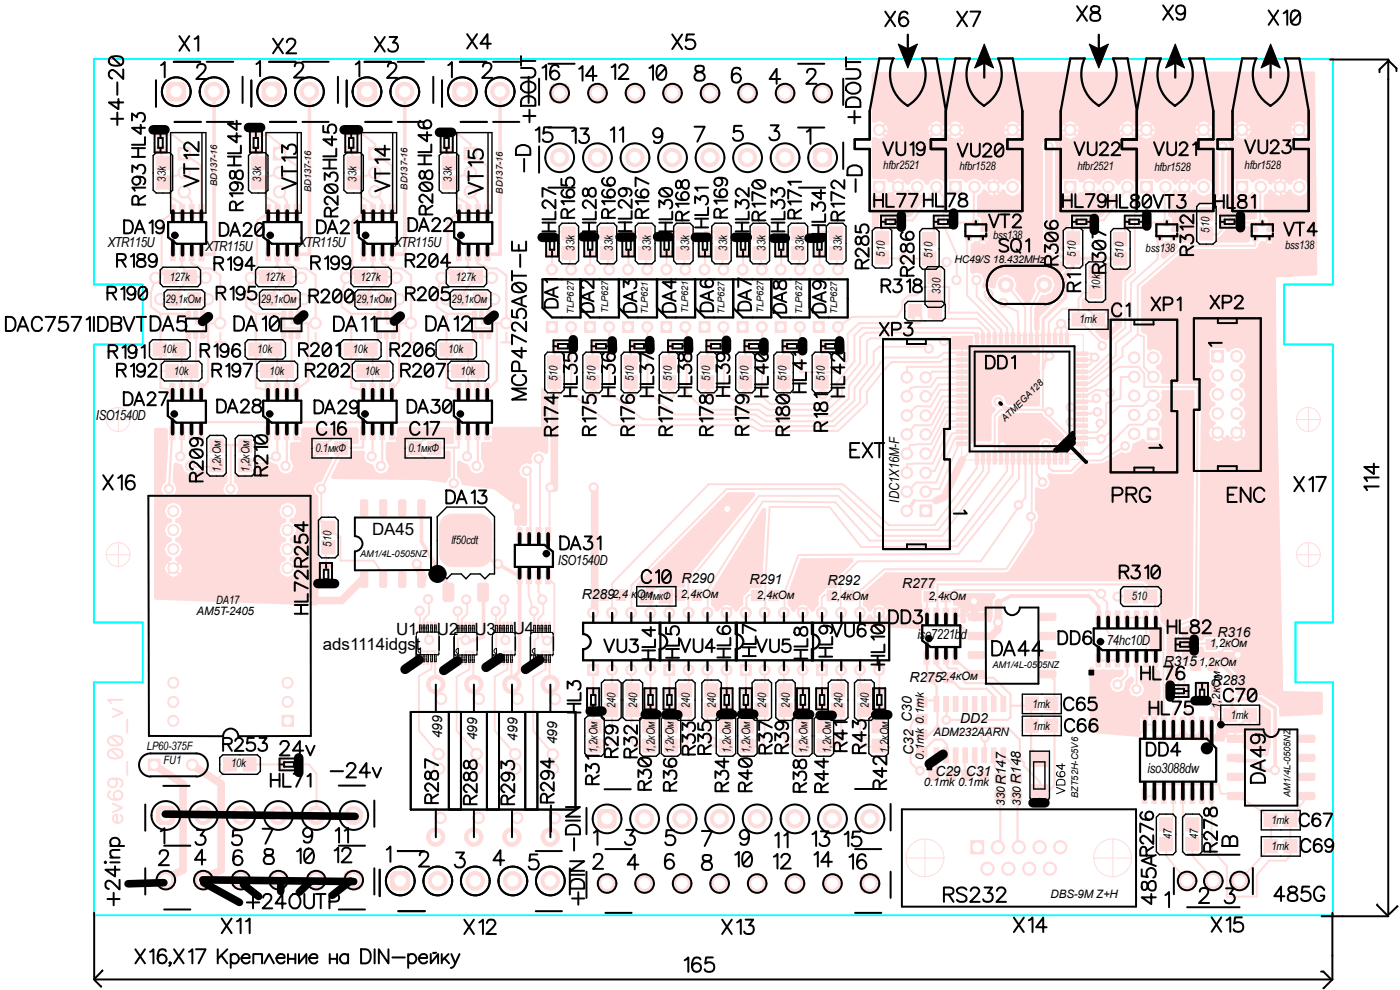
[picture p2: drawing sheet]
<svg xmlns="http://www.w3.org/2000/svg" width="420mm" height="297mm" viewBox="0 0 420 297" stroke-linecap="round" stroke-linejoin="round" font-family="sans-serif">
<defs><g id="words">
<g font-size="5.1">
<text x="111.7" y="160.4">DA45</text>
<text x="118.9" y="190.4">U1</text>
<text x="131.1" y="190.5">U2</text>
<text x="142.4" y="190.5">U3</text>
<text x="153.9" y="190.3">U4</text>
<text x="96.9" y="195.2">ads1114idgst</text>
</g>
<g font-size="4.2">
<text x="174.7" y="179.8">R289</text>
<text x="204.5" y="174.8">R290</text>
<text x="224.9" y="175.2">R291</text>
<text x="248.3" y="175.4">R292</text>
<text x="270.8" y="176.4">R277</text>
<text x="365.4" y="191.1">R316</text>
<text x="349.3" y="199.8">R315</text>
<text x="273" y="204.6">R275</text>
<text x="363.9" y="205.6">R283</text>
<text x="132.7" y="221.6" transform="rotate(-90 132.7 221.6)">499</text>
<text x="288.2" y="216.8">DD2</text>
<text x="143.2" y="222.2" transform="rotate(-90 143.2 222.2)">499</text>
<text x="155.4" y="222.3" transform="rotate(-90 155.4 222.3)">499</text>
<text x="167.2" y="223.3" transform="rotate(-90 167.2 223.3)">499</text>
<text x="274.1" y="226.6" transform="rotate(-90 274.1 226.6)">C32 C30</text>
<text x="280.7" y="232.8">C29</text>
<text x="289.9" y="232.8">C31</text>
<text x="301.8" y="235.6" transform="rotate(-90 301.8 235.6)">R147</text>
<text x="306.4" y="235.3" transform="rotate(-90 306.4 235.3)">R148</text>
</g>
<g font-size="4.1">
<text x="32.3" y="74">XTR115U</text>
<text x="61.7" y="75.4">XTR115U</text>
<text x="89.6" y="74">XTR115U</text>
<text x="118.3" y="74">XTR115U</text>
<text x="28.8" y="125.9">ISO1540D</text>
<text x="269.8" y="150.8" transform="rotate(-90 269.8 150.8)">IDC1X16M-F</text>
<text x="167.4" y="169.7">ISO1540D</text>
<text x="275.3" y="191.6">iso7221bd</text>
<text x="332.2" y="193.5">74hc10D</text>
<text x="344.4" y="231.9">iso3088dw</text>
</g>
<g font-size="3.5">
<text x="265.1" y="50.8">hfbr2521</text>
<text x="287.9" y="50.9">hfbr1528</text>
<text x="323.3" y="51.1">hfbr2521</text>
<text x="346.4" y="51.4">hfbr1528</text>
<text x="373.5" y="50.8">hfbr1528</text>
<text x="49.8" y="54.5" transform="rotate(-90 49.8 54.5)">33k</text>
<text x="78.4" y="54.5" transform="rotate(-90 78.4 54.5)">33k</text>
<text x="107" y="54.5" transform="rotate(-90 107 54.5)">33k</text>
<text x="135.6" y="54.5" transform="rotate(-90 135.6 54.5)">33k</text>
<text x="298" y="71.6">bss138</text>
<text x="363" y="69.9" transform="rotate(-90 363 69.9)">510</text>
<text x="172.5" y="75.2" transform="rotate(-90 172.5 75.2)">33k</text>
<text x="183.9" y="75.2" transform="rotate(-90 183.9 75.2)">33k</text>
<text x="195.3" y="75.2" transform="rotate(-90 195.3 75.2)">33k</text>
<text x="206.8" y="75.2" transform="rotate(-90 206.8 75.2)">33k</text>
<text x="218.3" y="75.2" transform="rotate(-90 218.3 75.2)">33k</text>
<text x="229.8" y="75.2" transform="rotate(-90 229.8 75.2)">33k</text>
<text x="241.2" y="75.2" transform="rotate(-90 241.2 75.2)">33k</text>
<text x="252.6" y="75.2" transform="rotate(-90 252.6 75.2)">33k</text>
<text x="265.6" y="77" transform="rotate(-90 265.6 77)">510</text>
<text x="279.8" y="77.4" transform="rotate(-90 279.8 77.4)">510</text>
<text x="322.9" y="77" transform="rotate(-90 322.9 77)">510</text>
<text x="337.1" y="77.4" transform="rotate(-90 337.1 77.4)">510</text>
<text x="343.8" y="75.5">bss138</text>
<text x="385.6" y="74.6">bss138</text>
<text x="51" y="84.2">127k</text>
<text x="79.6" y="84.2">127k</text>
<text x="108.2" y="84.2">127k</text>
<text x="136.8" y="84.2">127k</text>
<text x="282.3" y="88.2" transform="rotate(-90 282.3 88.2)">330</text>
<text x="330.2" y="87" transform="rotate(-90 330.2 87)">10k</text>
<text x="49.7" y="91">29,1кОм</text>
<text x="78.3" y="91">29,1кОм</text>
<text x="106.9" y="91">29,1кОм</text>
<text x="135.5" y="91">29,1кОм</text>
<text x="323.9" y="97">1mk</text>
<text x="48.6" y="106">10k</text>
<text x="77.2" y="106">10k</text>
<text x="105.9" y="106">10k</text>
<text x="134.5" y="106">10k</text>
<text x="52.1" y="112.5">10k</text>
<text x="80.8" y="112.5">10k</text>
<text x="109.5" y="112.5">10k</text>
<text x="138.2" y="112.5">10k</text>
<text x="167.3" y="114.4" transform="rotate(-90 167.3 114.4)">510</text>
<text x="178.7" y="114.4" transform="rotate(-90 178.7 114.4)">510</text>
<text x="190.2" y="114.4" transform="rotate(-90 190.2 114.4)">510</text>
<text x="201.7" y="114.4" transform="rotate(-90 201.7 114.4)">510</text>
<text x="213.2" y="114.4" transform="rotate(-90 213.2 114.4)">510</text>
<text x="224.6" y="114.4" transform="rotate(-90 224.6 114.4)">510</text>
<text x="236" y="114.4" transform="rotate(-90 236 114.4)">510</text>
<text x="247.6" y="114.4" transform="rotate(-90 247.6 114.4)">510</text>
<text x="94.6" y="135.6">0.1мкФ</text>
<text x="122.6" y="135.6">0.1мкФ</text>
<text x="66.3" y="141.6" transform="rotate(-90 66.3 141.6)">1,2кОм</text>
<text x="74.9" y="141.6" transform="rotate(-90 74.9 141.6)">1,2кОм</text>
<text x="99.5" y="164" transform="rotate(-90 99.5 164)">510</text>
<text x="135.5" y="163.3">lf50cdt</text>
<text x="183.8" y="179.3">2,4 кОм</text>
<text x="204.4" y="179.3">2,4кОм</text>
<text x="227.1" y="179.7">2,4кОм</text>
<text x="249.3" y="179.9">2,4кОм</text>
<text x="59" y="184.7">AM5T-2405</text>
<text x="64.8" y="181.4">DA17</text>
<text x="192.1" y="180.1">0.1мкФ</text>
<text x="278.6" y="180.1">2,4кОм</text>
<text x="339.7" y="180.1">510</text>
<text x="363" y="194.2">1,2кОм</text>
<text x="359.8" y="199.9">1,2кОм</text>
<text x="282.2" y="204.1">2,4кОм</text>
<text x="184.7" y="212.5" transform="rotate(-90 184.7 212.5)">240</text>
<text x="191.3" y="212.5" transform="rotate(-90 191.3 212.5)">240</text>
<text x="207" y="212.5" transform="rotate(-90 207 212.5)">240</text>
<text x="214.9" y="212.5" transform="rotate(-90 214.9 212.5)">240</text>
<text x="229.9" y="212.5" transform="rotate(-90 229.9 212.5)">240</text>
<text x="237.1" y="212.5" transform="rotate(-90 237.1 212.5)">240</text>
<text x="252.8" y="212.5" transform="rotate(-90 252.8 212.5)">240</text>
<text x="260.8" y="212.5" transform="rotate(-90 260.8 212.5)">240</text>
<text x="309.9" y="212.3">1mk</text>
<text x="366.2" y="212.8" transform="rotate(-90 366.2 212.8)">1,2кОм</text>
<text x="369.4" y="215.6">1mk</text>
<text x="280.1" y="220.9">ADM232AARN</text>
<text x="309.9" y="218.9">1mk</text>
<text x="44.1" y="225">LP60-375F</text>
<text x="179.3" y="226" transform="rotate(-90 179.3 226)">1,2кОм</text>
<text x="196.5" y="226" transform="rotate(-90 196.5 226)">1,2кОм</text>
<text x="202.3" y="226" transform="rotate(-90 202.3 226)">1,2кОм</text>
<text x="219.4" y="226" transform="rotate(-90 219.4 226)">1,2кОм</text>
<text x="225.1" y="226" transform="rotate(-90 225.1 226)">1,2кОм</text>
<text x="242.3" y="226" transform="rotate(-90 242.3 226)">1,2кОм</text>
<text x="249.4" y="226" transform="rotate(-90 249.4 226)">1,2кОм</text>
<text x="266.6" y="226" transform="rotate(-90 266.6 226)">1,2кОм</text>
<text x="277.3" y="227.9" transform="rotate(-90 277.3 227.9)">0.1mk 0.1mk</text>
<text x="49.1" y="229.3">FU1</text>
<text x="69.3" y="230.1">10k</text>
<text x="277.3" y="235.8">0.1mk 0.1mk</text>
<text x="301.6" y="241.8" transform="rotate(-90 301.6 241.8)">330</text>
<text x="306.4" y="241.8" transform="rotate(-90 306.4 241.8)">330</text>
<text x="351.7" y="251.7" transform="rotate(-90 351.7 251.7)">47</text>
<text x="359.6" y="251.7" transform="rotate(-90 359.6 251.7)">47</text>
<text x="381.6" y="247.2">1mk</text>
<text x="381.6" y="255.1">1mk</text>
<text x="315.3" y="269.4">DBS-9M Z+H</text>
</g>
<text font-size="3.2" x="286.4" y="78.8">HC49/S 18.432MHz</text>
<g font-size="2.8">
<text x="65.2" y="55.8" transform="rotate(-90 65.2 55.8)">BD137-16</text>
<text x="93.4" y="57.7" transform="rotate(-90 93.4 57.7)">BD137-16</text>
<text x="122.3" y="56.9" transform="rotate(-90 122.3 56.9)">BD137-16</text>
<text x="150.9" y="58.1" transform="rotate(-90 150.9 58.1)">BD137-16</text>
<text x="172.2" y="94.1" transform="rotate(-90 172.2 94.1)">TLP627</text>
<text x="182.5" y="93.8" transform="rotate(-90 182.5 93.8)">TLP627</text>
<text x="194.4" y="94.1" transform="rotate(-90 194.4 94.1)">TLP621</text>
<text x="206.6" y="93.8" transform="rotate(-90 206.6 93.8)">TLP621</text>
<text x="217.4" y="94.1" transform="rotate(-90 217.4 94.1)">TLP627</text>
<text x="229.2" y="93.8" transform="rotate(-90 229.2 93.8)">TLP627</text>
<text x="240.8" y="94.1" transform="rotate(-90 240.8 94.1)">TLP627</text>
<text x="251.3" y="94.1" transform="rotate(-90 251.3 94.1)">TLP627</text>
<text x="301.7" y="126.7" transform="rotate(-45 301.7 126.7)">ATMEGA128</text>
<text x="108.1" y="167.1">AM1/4L-0505NZ</text>
<text x="297.8" y="200.5">AM1/4L-0505NZ</text>
<text x="323.6" y="239.4" transform="rotate(-90 323.6 239.4)">BZT52H-C5V6</text>
<text x="387.3" y="239.2" transform="rotate(-90 387.3 239.2)">AM1/4L-0505NZ</text>
</g>
</g></defs>
<path d="M33.9 212.6l2.8 1.3-2.8 1.2M36.7 210h-4.3l.9 1M38.2 215.9v3.9M32.7 225.3a3.4 3.4 0 0 1 3.9 0 1.54 1.54 0 0 1-.6 2.1 3.8 3.8 0 0 1-3.3-.4l-.3-.6zM32.7 221.4a3.4 3.4 0 0 1 3.9 0 1.54 1.54 0 0 1-.6 2.1 3.8 3.8 0 0 1-3.3-.4l-.3-.6zM33.1 237.5a1.11 1.11 0 0 0-.4 1.8 3.1 3.1 0 0 0 3.9 0 1.36 1.36 0 0 0-.7-2 1.36 1.36 0 0 0-1.8 1 1.36 1.36 0 0 0 1.2 1.6M33.3 225l2.7 2.4M33.3 221.1l2.7 2.4M33.9 233.6a1.32 1.32 0 0 1 1.1 1.8 1.32 1.32 0 0 1-2.1 .5 1.32 1.32 0 0 1 .2-2.1 4.1 4.1 0 0 1 3.5 .4 1.36 1.36 0 0 1-.5 1.9M38.2 228.6v3.9M33.9 241.1l2.8 1.3-2.8 1.3M36.1 244.4a1.38 1.38 0 0 1 .3 2 1.38 1.38 0 0 1-2 .2 1.38 1.38 0 0 1-.1-2l.8-.2v2.5" fill="none" stroke="#fedcdc" stroke-width=".59"/>
<path d="M288.8 100.9l36.3-.5 .1 37.4-36.6 .2z" fill="none" stroke="#fedcdc" stroke-width=".3"/>
<path d="M272.4 57.6l-.4 1-2.4 1-2.4-1-.2-.3-.2 .7-.9 .4h-3.5v8.7h.5v-.2M349.2 73.7l.8-.3 .2-.4 .1 .4 .8 .3h1.8l-3.7 3.3zM349.2 75.9h1.2M349.2 74.8h2.5M349.3 73.7h1.7M345.7 188.7l1.3 .1 .5 .6v5.4l-1.8 .1zM345.7 193.8h1.8M345.7 192.7h1.8M345.7 191.7h1.8M345.7 190.6h1.8M345.7 189.5h1.8" fill="none" stroke="#fedcdc" stroke-width="1.4"/>
<path d="M351.8 72.1l-1.5 1.3M345.7 194.9l.7 1.6" fill="none" stroke="#fedcdc" stroke-width=".68"/>
<path d="M263.1 66.5l-.2 1.4" fill="none" stroke="#fedcdc" stroke-width="1.4"/>
<g fill="none" stroke="#fedcdc" stroke-width="1.4">
<path d="M262.4 59.7h14M266.9 58.7h.4M271.9 58.7h1.1M272.4 57.6l.5 1 2.4 1 1.8-.7-4.1 5.5h-1.1l-.2-.4M262.4 67.2h.5M262.4 66.2h.7M262.4 65.1h.7M262.4 64h1.1M262.4 63h11.7M262.4 61.9h12.5M262.4 60.8h13.3M263.5 64l-.4 .8v1.7"/>
<path d="M263.5 64l.7-.3h2.2l.8 .3M267.2 64l.3 .8v3.4l.2 .1-.1-3.5 .4-.8M267.2 64h.8M267.5 67.2h.1M267.5 66.2h.1M267.5 65.1h.1M268 64l.8-.3h2.1l.8 .3M271.7 64h1.6M135.5 128.9h-15.7v3.3l-.3 .9-.8 .2h-2.2M286.8 179.9h10.5M287 178.8h11M286.8 180.9h10.4"/>
<path d="M288.9 182h8.3M289 185.3h.1M289 184.1h.1M289 183.1h.5M289.1 184.1l.1 2.3-.2-.1v-4.2l-.4-.7-.7-.4h-1.1v-2l.3-.3h11l-.6 .6-.3 1v4.6l-.3 .5M289.1 184.1l.5-1.1 1.1-.4h4.6l1.1 .4 .5 1.1M296.4 183.1h.8M296.9 184.1v1.9M296.9 185.3h.1M296.9 184.1h.3M365.7 219.8h1.6M365.7 218.7h15"/>
<path d="M374.2 219.8h6.5M378.2 217.6h2.5M378.5 216.6h2.2M378.5 215.5h2.2M378.5 214.4h2.2M378.5 213.4h1.8M378.5 212.3h.2M351.9 221.1l1.7-.2 .4 .2 2.4-.2 .5 .2 2.4-.2 .4 .2 2.5-.2 2.4 .2 .8-.4 .3-.7v-2.1h5.9l.6-.2 .7 .2h4.5l.8-.3 .3-.8v-4.6l2.2 1.4v9.7l-.7 2.9-6.2-2.3 .4-.1 .4-1.1v-2l-.4-1.1-1.2-.4h-4.5l-1.1 .4-.6 1.1v1.1zM365.1 220.8h1.7M374.2 224h6.3M374.5 223h6.2M374.6 221.9h6.1"/>
<path d="M374.6 220.8h6.1M377.1 225.1h3.1"/>
</g>
<g fill="none" stroke="#fedcdc" stroke-width=".68">
<path d="M268.7 57.1l-1.5 1.5M270.5 57.1l1.5 1.5M288.6 181.4l-1.3 1.4M289.6 183l1.2 1.3M296.4 183l-1.2 1.3M354.6 219.3l-1 1.6M355.4 219.3l1 1.6M360.3 219.3l-1 1.6M361.2 219.3l1 1.6M367.4 219.6l1.1 1.2M373.5 216.2l-1.3 1.5M374.2 219.6l-1.3 1.2"/>
<path d="M376.8 216.2l1.4 1.4M372.9 222.5l1.3 1.3"/>
</g>
<g fill="none" stroke="#fedcdc" stroke-width="1.4">
<path d="M101.8 139.8h9M102.4 138.7h6.7M105.5 137.7h3.2M105.8 136.6h2.8M116.5 137.7h5M116.5 136.6h4.6M116.5 135.5h4.6M116.5 134.5h4.6M117 138.7h17.5M117.5 139.8h17M118.8 133.3h2.3M119.8 132.2h1.3"/>
<path d="M119.8 131.2h2.2M119.8 130.1h15.7M119.8 129h15.7M121.1 132.2v4.6l.3 .8 .8 .3h4.6l.7-.2 .6 .2h4.6l.8-.3 .3-.8v-.8h.7v6.7l-.5 .1-.5 1.3-5.5-.8-27.9-.3 2.6-5.1h2l.9-.3 .2-1.6h3.1l-.5 1 1 2.2 2 .8 .9 2.1 2.1 .8 2.2-.8 .9-2.2-1-2.3v-4.3M121.1 132.2l.3-.8 .8-.3h4.6l.7 .3 .6-.3h4.6l.8 .3 .3 .8M127.1 131.2h.7M132.9 131.2h2.6M133.4 137.7h1.1M133.8 132.2v.3h1.7v-.3M133.8 136.6h.7M133.8 132.2h1.7M135.5 128.9v3.3"/>
<path d="M100.2 143h33.7M100.7 141.9h11.5M101.3 140.9h10.4M116.7 141.9h17.8M117.1 140.9h17.4M255.4 168.1l-14.6 .1-3.7 9.9v3.3l.5 .2 .6 1.2 .5-1.2 2.3-1 2.3 1 .5 1.2 .5-1.2 .6-.2v-1.7"/>
</g>
<path d="M121.4 131.4l1.4 1.4M122.8 136.2l-1.4 1.4M126.2 136.2l1.3 1.5M127.8 131.2l-1.6 1.6" fill="none" stroke="#fedcdc" stroke-width=".68"/>
<path d="M250.7 173.9l-.1 1.9h-2.6l-.9 .3a3.5 3.5 0 0 1-1.8 2.3l-.4 .6v.7" fill="none" stroke="#fedcdc" stroke-width="1.4"/>
<g fill="none" stroke="#fedcdc" stroke-width="1.4">
<path d="M229.3 153.2l-15.2 24.3v3.8l.6 .3 .5 1.2 .5-1.2 2.4-1 2.4 1 .5 1.2 .5-1.2 .8-.4v-1.5M237.1 179.6h7.8M237.1 178.5h8.1M237.4 177.5h8.8M237.8 176.4h9.2M238.2 175.3h12.4M238.6 174.2h12.1M238.9 173.1h11.8M239.3 172h12.1M239.8 170.9h12.7M240.1 169.9h13.6M240.5 168.8h14.2"/>
<path d="M255.4 168.1l-4.5 4.5-.2 1.3M237.1 180.7h3.8M237.6 181.7h1M241.1 180.7h3.8M243.4 181.7h.9"/>
</g>
<path d="M238.7 181.6l1.4 1.4M243.3 181.6l-1.5 1.4" fill="none" stroke="#fedcdc" stroke-width=".68"/>
<path d="M228 174.5v1.3h-2.7l-.8 .3-.3 .9-.8 .6a1.93 1.93 0 0 0-1.1 2.1" fill="none" stroke="#fedcdc" stroke-width="1.4"/>
<g fill="none" stroke="#fedcdc" stroke-width="1.4">
<path d="M312.2 124.6h-11.1l-.9 1v9h2.9M225.5 159.2h3.4M226.1 158.1h2.8M226.8 157.1h2.2M227.5 156h1.6M228.2 154.9h.9M228.8 153.8h.4M229.3 153.2l-1.3 21.3M214.1 179.6h8.2M214.1 178.5h8.5M214.1 177.5h9.5M214.8 176.4h9.6"/>
<path d="M215.5 175.3h12.5M216.1 174.2h12M216.8 173.1h11.3M217.5 172h10.7M218.2 170.9h10.1M218.8 169.9h9.5M219.4 168.8h8.9M220.1 167.7h8.3M220.8 166.7h7.7M221.5 165.6h7M222.2 164.5h6.4M222.8 163.5h5.9"/>
<path d="M223.5 162.4h5.2M224.2 161.3h4.6M224.9 160.3h3.9M214.1 180.7h3.9M214.8 181.7h.8M218.2 180.7h4.1M220.5 181.7h.9"/>
</g>
<path d="M215.7 181.6l1.5 1.4M220.5 181.6l-1.6 1.4" fill="none" stroke="#fedcdc" stroke-width=".68"/>
<path d="M303.1 134.6h1.9" fill="none" stroke="#fedcdc" stroke-width="1.4"/>
<path d="M305 134.6h3.5" fill="none" stroke="#fedcdc" stroke-width="1.4"/>
<path d="M308.5 134.6h1.9" fill="none" stroke="#fedcdc" stroke-width="1.4"/>
<path d="M317.8 134.4l-.3-.6-.7-.5-.8-1.9-2.1-.8-2.1 .8-.9 2.1 .5 1.1h-1" fill="none" stroke="#fedcdc" stroke-width="1.4"/>
<g fill="none" stroke="#fedcdc" stroke-width="1.4">
<path d="M332.8 79.5h-.6v4.5l-.2 .7 .2 .6v4.5l-.2 .9-.9 .3h-4.6l-.7-.3-.3-.6-.1 .2v2.2l1.2 .2 .7-.2h4.6l.8 .3 .3 .8v4.6l-.3 .8-.8 .3h-2.5l1.6 1.6 1 .4 4-3.7v-13.6M300.2 133.5h10.8M300.2 132.5h11.1M300.2 131.4h11.6M300.2 130.3h17.8M300.2 129.3h16.7M300.2 128.2h15.6M300.2 127.1h14.6M300.2 126.1h13.4M300.7 125h11.8M312.2 124.6l.5 1 1 .5 5 5v3.5h-.8l-.1-.2M316 131.4h2.7"/>
<path d="M316.5 132.5h2.2M317.2 133.5h1.5"/>
</g>
<path d="M336.3 83.4l-.3 .6" fill="none" stroke="#fedcdc" stroke-width="1.4"/>
<path d="M336.8 82.9l-.5 .5" fill="none" stroke="#fedcdc" stroke-width="1.4"/>
<g fill="none" stroke="#fedcdc" stroke-width="1.4">
<path d="M332.2 79.8h.6M332.8 79.5l.4 1.2 .7 .3h4.7l.3-.1-2.1 2M325.4 91.6h10.6M325.4 90.6h.3M326.6 92.7h.1M332 90.6h4M332.2 89.5h3.8M332.2 88.4h3.8M332.2 87.3h3.8M332.2 86.3h3.8M332.2 85.2h3.8M332.2 84.1h3.8"/>
<path d="M332.2 83.1h4.4M332.2 82h5.6M332.2 80.9h1.4M332.3 99.1h2M332.5 92.7h3.5M333 98h2.5M333 97h3M333 95.9h3M333 94.8h3M333 93.8h3M291.2 101.5h-5.1l.3 .9-.7 1.7h2.3M330.4 100.2h2.6"/>
</g>
<path d="M326.3 92.5l1.6 1.7M331.3 97.5l1.4 1.5M332.7 92.8l-1.4 1.4" fill="none" stroke="#fedcdc" stroke-width=".68"/>
<path d="M288 104.1h2.6l.9 .4 .3 .8v1.7" fill="none" stroke="#fedcdc" stroke-width="1.4"/>
<path d="M291.8 107v1.9" fill="none" stroke="#fedcdc" stroke-width="1.4"/>
<path d="M291.8 108.9v5.3" fill="none" stroke="#fedcdc" stroke-width="1.4"/>
<path d="M291.8 114.2v1.9" fill="none" stroke="#fedcdc" stroke-width="1.4"/>
<path d="M291.8 116.1v3.5" fill="none" stroke="#fedcdc" stroke-width="1.4"/>
<path d="M291.8 119.6v1.9" fill="none" stroke="#fedcdc" stroke-width="1.4"/>
<path d="M291.8 121.5v5.3" fill="none" stroke="#fedcdc" stroke-width="1.4"/>
<path d="M291.8 126.8v1.9" fill="none" stroke="#fedcdc" stroke-width="1.4"/>
<path d="M291.8 128.7v3.5" fill="none" stroke="#fedcdc" stroke-width="1.4"/>
<path d="M292.2 131.9l-.4 .3" fill="none" stroke="#fedcdc" stroke-width="1.4"/>
<path d="M292.8 131.7l-.6 .2" fill="none" stroke="#fedcdc" stroke-width="1.4"/>
<path d="M292.8 131.7h.6" fill="none" stroke="#fedcdc" stroke-width="1.4"/>
<path d="M296.8 125.1v6.6h-3.4" fill="none" stroke="#fedcdc" stroke-width="1.4"/>
<g fill="none" stroke="#fedcdc" stroke-width="1.4">
<path d="M286 103.4h5.2M286.4 102.3h4.8M291.2 101.5v2.1l.4 .8 .7 .3h19.1v4.3l-.3 1.7 .3 .8v9.7h-4.7l-.9-.5h-3l-.2-.1-.9-2.2-2.1-.8-2.1 .8-.8 2.2 .8 2.1M291.2 104.4h.5M291.8 119.5h5.4M291.8 118.4h6M291.8 117.3h19.6M291.8 116.2h19.6M291.8 115.1h19.6M291.8 114h19.6M291.8 113h19.6M291.8 111.9h19.6"/>
<path d="M291.8 110.8h19.3M291.8 109.8h19.4M291.8 108.7h19.6M291.8 107.6h19.6M291.8 106.6h19.6M291.8 105.5h19.6M301.5 118.4h9.9M302.2 119.5h9.2M291.8 131.2h5M291.8 130.1h5M291.8 129.1h5M291.8 128h5"/>
<path d="M291.8 126.9h5M291.8 125.9h5M291.8 124.8h5M291.8 123.7h5.5M291.8 122.7h5.7M291.8 121.6h5.3M291.8 120.5h4.9M297.5 122.7l.6 .2-1 1-.3 1.2M302.6 120.5h8.8M225.9 148.4h-7.1l-27 27.1h4.5l.7 .3 .6-.3 4.7 .1"/>
</g>
<g fill="none" stroke="#fedcdc" stroke-width="1.4">
<path d="M163.1 117.1v11.7h-14.7v3.4l-.3 .9-.8 .2h-2.2M47 139.1h2.4M47 138h2.5M47 136.9h2.5M47 135.9h2.6M47 134.8h2.7M47 133.7h2.8M47 132.6h2.8M47 131.6h2.6M47 130.5h2.6M47 129.4h2.6M87.8 136.9h5.4"/>
<path d="M87.8 135.9h5.4M87.8 134.8h5.4M87.8 133.7h5.4M88 138h11M88.5 139.1h10M91 132.6h2.2M91.2 131.6h2.3M91.2 130.5h15.6M91.2 129.4h15.6M105.6 131.6h1.2M47 159.4h1.8M47 158.4h2"/>
<path d="M47 157.3h2.4M47 156.2h3.8M47 155.2h2.4M47 154.1h2M47 153h1.8M47 152h2.3M47 150.9h2.9M47 149.8h3.6M47 148.8h1.4M47 147.7h1M47 146.6h.7M47 145.5h1.1"/>
<path d="M47 144.4h1.8M47 143.3h2.2M47 142.3h2.2M47 141.2h2.3M47 140.1h2.3M50.7 149.8h18.5M52.6 144.4l.2-4.9 1.3 .5 .8 2.1 2.2 .8 2.2-.8 .1-.4h2.1l.4 1 .7 .4h4.7l.3-.2v1.5l-.5 .1-.9 2.2 .9 2.2 2.1 1 2.2-1 1-2.2-1-2.2-.5-.1v-1.5l.4 .2h4.6l.8-.4 .3-.7v-2.2l3.8-.6 1.9 .8 .9 2.1 2.2 .8 2.2-.8 .8-2.2-1-2.3v-4.3h2.3l.7-.2 .4-.9v-3.3h15.6l.1 3.6h-1.1l-.2-1.1-.9-.3h-4.6l-.6 .3-.6-.3h-4.6l-.8 .3-.3 .8v4.6l.3 .8 .8 .3h4.7l-2.9 5.9-1.8 .7-.9 2.2 .9 2.2 .5 .2-.1 7.5 .5 1.2v2.9l.2 .6-.2 .6v4.6l.1 .5M52.6 144.4l.2 .1 1 2.2-1 2.2-2.1 1-2.2-1-.9-2.2 .9-2.2 .6-.2 .7-11.5-.2-3.7h-2.6v50.1l47.6 1.7 .5-9.7-.1-2.5 .2-.6M52.6 144.4h14.8M52.7 143.3h14.9M52.7 142.3h2.7M52.7 141.2h1.8"/>
<path d="M52.8 140.1h1.3M52.9 148.8h14.1M53.2 156.2l1.2-.4 1-2.4-1-2.4-2.3-1-2.4 1-1 2.4 1 2.4 1.2 .4-1.2 .5-1 2.4 1 2.4 1.2 .5-1.2 .5-1 2.3M53.2 156.2l1.2 .5 1 2.4-1 2.4-1.2 .5 1.2 .5 1 2.3M53.2 156.2h32M53.2 145.5h13.5M53.4 147.7h13.1M53.7 146.6h12.6M54.1 150.9h30.2M54.7 157.3h29M54.7 155.2h29M54.9 152h28.7"/>
<path d="M55.1 158.4h28.2M55.1 154.1h28.2M55.3 159.4h27.8M55.3 153h27.8M58.7 142.3h3M69.3 149.8h25.5M70.9 143.3h25.4M71.2 144.4h23.4M71.5 148.8h22.7M71.9 145.5h22M72 147.7h21.7M72.3 146.6h21.2"/>
<path d="M76.9 142.3h7.2M77 141.2h6.2M77 140.1h5.8M85.2 156.2l-1.2-.4-1-2.4 1-2.4 2.3-1 2.5 1 .9 2.4-.9 2.4-1.2 .4M85.2 156.2l-1.2 .5-1 2.4 1 2.4 1.2 .5-1.2 .5-1 2.3M87.4 142.3h9.4M87.6 156.2l1.2 .5 .9 2.4-.9 2.4-1.2 .5 1.2 .5 .9 2.3M87.6 156.2h7.1M88.3 141.2h9.1M88.5 150.9h6.3M88.7 140.1h9.2M89 157.3h5.9"/>
<path d="M89 155.2h5.8M89.1 152h5.7M89.5 158.4h5.7M89.5 154.1h5.3M89.6 159.4h5.6M89.6 153h5.2M207.6 159.7h9.1M208.7 158.6h8.8M209.7 157.6h8.7M210.8 156.5h8.5M211.8 155.4h8.3M212.9 154.3h8.2"/>
<path d="M213.9 153.2h8M215 152.1h7.8M216.1 151.1h7.6M217.2 150h7.4M218.3 148.9h7.2M225.9 148.4l-20.8 25.2-.2 .6v1.4h-2.6M47 178.8h47.7M47 177.7h47.8M47 176.6h47.8M47 175.5h47.9M47 174.5h48M47 173.4h3.8"/>
<path d="M47 172.3h2.4M47 171.3h2M47 170.2h1.8M47 169.1h2.3M47 168.1h2.9M47 167h2.6M47 165.9h2.1M47 164.8h1.7M47 163.7h2.1M47 162.6h2.6M47 161.6h2.9M47 160.5h2.3"/>
<path d="M48.7 164.8l1 2.4 1.2 .5-1.2 .4-1 2.4 1 2.4 2.4 1 2.3-1 1-2.4-1-2.4-1.2-.4 1.2-.5 1-2.4M53.2 173.4h32M54.1 168.1h30.2M54.1 161.6h30.2M54.5 167h29.4M54.5 162.6h29.4M54.7 172.3h29M54.9 169.1h28.7M54.9 160.5h28.7M54.9 165.9h28.6M54.9 163.7h28.6M55.1 171.3h28.2"/>
<path d="M55.3 170.2h27.8M55.4 164.8h27.6M64.9 179.8h29.8M83 164.8l1 2.4 1.2 .5-1.2 .4-1 2.4 1 2.4 2.3 1 2.5-1 .9-2.4-.9-2.4-1.2-.4 1.2-.5 .9-2.4M87.6 173.4h7.4M88.5 168.1h6.7M88.5 161.6h6.7M88.9 167h6.4M88.9 162.6h6.3M89 172.3h6.1M89.1 169.1h5.9M89.1 160.5h6.1"/>
<path d="M89.3 165.9h5.9M89.3 163.7h5.9M89.5 171.3h5.6M89.6 170.2h5.4M89.7 164.8h5.5M95.3 167l-.1 1.1M192.7 174.8h12.2M193.7 173.7h11.4M194.8 172.6h11.3M195.9 171.5h11M196.9 170.4h10.9M198 169.3h10.7"/>
<path d="M199 168.3h10.5M200.1 167.2h10.4M201.2 166.1h10.1M202.3 165.1h9.9M203.4 164h9.7M204.4 162.9h9.6M205.5 161.9h9.4M206.5 160.8h9.2M327.6 204.3h5.2M327.6 203.2h5.6M327.6 202.2h8.7M327.6 201.1h.2"/>
<path d="M327.7 212.9h19.8M327.7 211.8h19.8M327.7 210.7h19.8M327.7 209.6h12.9M327.7 208.6h11.1M327.7 207.5h5.5M327.7 206.4h5M327.7 205.4h4.6M327.8 218.3h13.6M327.8 217.2h13.6M327.8 216.2h13.6M327.8 215.1h13.6"/>
<path d="M327.8 214h14.2M329.4 219.4h12M332.3 205.4l.9 2.2 2.2 .8 2.2-.8 .9-2.2M333.2 203.2l2.2-.9 .5 .2 .7-.9-7.9 .1-.8-.4-.3-.6 .2 18.5 13.8 1.2-.2-.4v-5.1l.4-.9 .8-.2 2.4 .2 2.5-.2v-12.1l-4.7-.1v2.9l.5 .1 .9 2.2-.9 2.2-2.2 .9-2.1-.9-.9-2.2 .9-2.2 .5-.1v-.8l-1.2 1.2 .2 .5M333.2 203.2l-.9 2.2M337.6 207.5h.7M338.1 206.4h.1M338.5 205.4h.2M338.9 204.3h.6M341.7 209.6h5.8M342.8 204.3h4.7M342.8 203.2h4.7"/>
<path d="M342.8 202.2h4.7M343.5 208.6h4M343.7 205.4h3.8M343.9 207.5h3.6M344.1 206.4h3.4"/>
</g>
<g fill="none" stroke="#fedcdc" stroke-width=".68">
<path d="M93.5 131.4l1.4 1.4M94.9 136.2l-1.4 1.4M99.9 131.2l-1.6 1.6M49.7 168.1l1.5 1.6M51.2 171.4l-1.5 1.5M52.9 171.4l1.5 1.5M54.4 168.1l-1.5 1.6M96.7 174.8l-1.9 1.8M197.3 175.6l-1.6 1.7M346.4 199.9l-1 1.6M341.8 214l1.3 1.5M343.1 219.3l-1.5 1.1"/>
<path d="M344.6 213.8l1.4 1.7M345 214l-1 1.5M347.5 213.8l-.6 1.7"/>
</g>
<g fill="none" stroke="#fedcdc" stroke-width="1.4">
<path d="M163.1 117.1l.2 .7 .5 .1-.2 .5 .2 .4v16.7l-2.1-.9-2.2 1-.9 2.1 .4 .8-.9-.3-2.2 .9-.9 2.2 .9 2.2 1.6 .6v13l-2.5-.1 .2-6-6.6-4.9-9.3-1.2-.9-2.1-.5-.1v-3.8l.1 .3 2 .8 .9 2.1M163.1 119.5h.7M163.1 118.4h.5M163.1 117.3h.1M357.8 117.8h-8.6l.5 1-1.1 2.4-1 .5 1 .4 1.1 2.4-1.1 2.5-.3 .1 .8 .2 .2 .9v4.1l-.2 .8-.9 .3h-4.1l-.8-.3-.3-.7-.1 .3-2.3 .9 .1 .3-.9 2.1-2.1 .8-1-.4-5.6 3.4h-5.8l-3 2.9-1.3 .3M137.9 139.9h1.9M145.1 133.3v4.3l1 2.3M145.1 136.7h13.9M145.1 135.6h14.4M145.1 134.5h18.7M145.1 133.4h18.7M145.3 137.8h13.4"/>
<path d="M145.7 138.9h10.8M146.1 139.9l-.8 2.2-2.2 .8-2.2-.8M146.1 139.9h9.5M148.3 132.4h15.5M148.4 131.3h15.4M148.4 130.2h15.4M148.4 129.2h15.4M163.1 123.8h.7M163.1 122.8h.7M163.1 121.7h.7M163.1 120.6h.7M163.1 128.1h.7"/>
<path d="M163.1 127h.7M163.1 126h.7M163.1 124.9h.7M137.9 142.1h3M137.9 141h2.6M138.5 143.2h17.3M139 144.2h18.5M142.4 145.3h15.1M145.2 142.1h10.2M145.7 141h9.5M148.9 146.4h8.6M150.4 147.4h7.1"/>
<path d="M151.8 148.5h5.7M153.2 149.6h4.3M154.7 150.6h2.8M155 156h2.5M155.1 154.9h2.4M155.1 153.8h2.4M155.2 152.8h2.3M155.2 151.7h2.3"/>
</g>
<path d="M321 143h-5.4l-.6-.3 .9 2-1 2.1-2 .9-1.6-.7v5.8l.3 .1 .8 2.1-.8 2.1-.4 .1-.1 2.7-7.9 12.1-1.2 .6-35.9-.1-6.4 5.6v3.2l.8 .3 .5 1.2 .5-1.2 2.4-1 2.4 1 .9 2.3-.9 2.4-2.4 1-2.4-1-.5-1.2-.5 1.2-2.1 .8 18.3 1-.7-1.3v-4.7l.2-.4-.4-.8v-3.7l.4-.8 .8-.3h2.6a1.92 1.92 0 0 1 1.4-2.4h61.6" fill="none" stroke="#fedcdc" stroke-width="1.4"/>
<path d="M342.6 173.7l1.2 .2 1.6 1.7h2.2l.8 .3 .3 .8v4.6l-.4 .8 .3 .2 .4 .7v2.9l1.7 2.1 .1 .5v16h1.2v-8.4l-.6-.9v-3.5l.6-.9v-2.8" fill="none" stroke="#fedcdc" stroke-width="1.4"/>
<path d="M352 187.3v.7" fill="none" stroke="#fedcdc" stroke-width="1.4"/>
<path d="M352.3 186.7l-.3 .6" fill="none" stroke="#fedcdc" stroke-width="1.4"/>
<path d="M352.8 186.2l-.5 .5" fill="none" stroke="#fedcdc" stroke-width="1.4"/>
<path d="M353.4 186l-.6 .2" fill="none" stroke="#fedcdc" stroke-width="1.4"/>
<g fill="none" stroke="#fedcdc" stroke-width="1.4">
<path d="M393.9 22.2l-131.6 .2 .1 13.8 1.5-.6 2.5 1 1 2.4-1 2.5-2.5 .9-1.5-.6v11.2h3.5l.9 .3 .2 .7 .2-.2 2.4-1.1 2.4 1.1 .4 .9 .5-.9 2.4-1.1 2.5 1.1 .4 .9 .4-.9 2.5-1.1 2.4 1.1 .1 .2 .3-.7 .8-.3h4.2l.7 .3 .4 .7 .1-.2 2.4-1.1 2.5 1.1 .4 .9 .4-.9 2.4-1.1 2.4 1.1 .5 .9 .4-.9 2.4-1.1 2.5 1.1 1 2.3-1 2.5-2.5 1-2.4-1-.4-1-.5 1-2.4 1-2.4-1-.4-1-.4 1-1 .4v5.4l.8 .4 .3 .7v2.7l-.3 .7M349.2 119.7h8.6M349.6 118.6h8.2M357.8 117.8l-.6 66.7-3.8 1.5M332.3 139h25.3M334.1 138h23.5M335.9 136.9h21.7M339.8 135.8h17.8M340.3 134.8h17.3M340.6 133.7h17M342.9 132.6h.2M348.1 121.8h9.6"/>
<path d="M348.6 127.3h9.1M348.8 120.8h8.9M349 126.2h8.7M349 122.9h8.7M349.2 132.6h8.4M349.3 131.5h8.3M349.3 130.5h8.4M349.3 129.4h8.4M349.3 128.3h8.4M349.4 125.1h8.3M349.4 124h8.3M311.2 159.4h46.3"/>
<path d="M311.2 158.3h46.3M311.2 157.3h46.3M311.3 151.9h46.2M311.3 150.9h46.2M311.3 149.8h46.2M311.3 148.7h46.2M311.3 147.7h1.5M311.6 153h45.9M311.9 156.2h45.6M312 154.1h45.5M312.3 155.1h45.2M312.9 147.7h44.6"/>
<path d="M315.1 146.6h42.4M315.3 143.3h42.2M315.5 145.5h42M315.7 144.4h41.8M322.8 142.2h34.7M323.8 141.2h33.7M324.9 140.1h32.7M259.7 179.8h16.1M259.7 178.7h16.1M260.2 177.7h15.6M261.4 176.6h14.7M262.6 175.5h17"/>
<path d="M263.8 174.4h16.1M265.1 173.4h92.2M302.8 172.3h54.5M303.7 171.2h53.7M304.4 170.2h53M305.1 169.1h52.3M305.8 168h51.6M306.5 167h50.9M307.2 165.9h50.2M307.9 164.8h49.5M308.6 163.7h48.8M309.3 162.6h48.1"/>
<path d="M310 161.5h47.4M310.7 160.5h46.8M344.3 174.4h13M345.4 175.5h11.9M348.6 176.6h8.7M348.7 179.8h8.6M348.7 178.7h8.6M348.7 177.7h8.6M259.7 180.9h3.4M260.5 186.3h1M260.7 181.9h.7M260.9 185.2h.2"/>
<path d="M264.1 187.4h12.2M264.6 180.9h11.2M266.3 186.3h9.7M266.4 181.9h9.7M266.7 185.2h9.3M266.9 183h9.1M267.1 184.1h8.9M348.4 181.9h8.9M348.7 180.9h8.6M349 185.2h6.4M349 184.1h8.2M349 183h8.2"/>
<path d="M349.2 186.3h3.6M350.2 187.4h1.8M350.8 199.1h1.2M350.8 198h1.2M350.8 197h1.2M350.8 195.9h1M350.8 194.8h.6M350.8 193.8h.6M350.8 192.7h.6M350.8 191.6h.7M350.8 190.6h1.2M350.8 189.5h1.2"/>
<path d="M350.8 188.4h1.2M350.8 204.5h1.2M350.8 203.5h1.2M350.8 202.4h1.2M350.8 201.3h1.2M350.8 200.2h1.2"/>
</g>
<path d="M261.5 181.6l1.5 1.4M263 184.7l-1.5 1.6M264.7 184.7l1.6 1.6M266.3 181.6l-1.6 1.4" fill="none" stroke="#fedcdc" stroke-width=".68"/>
<path d="M294.8 68.9h1.4l.7 .4 .4 .8v2.5l-.4 .8-.7 .3h-2.4l-.8-.3-.1-.4-.2 .4-.7 .3-.1 7.7 1.2-.5 2.1 1 1 2.2-.8 1.8 1.3-.6 1.4 .6-.1-.4 1.1-2.8 2.8-1.2 2.8 1.2 1.2 2.8-.5 1.3 3 3.8 1.7-3.4-.7-1.7 1.2-2.8 2.8-1.2 2.7 1.2 1.2 2.8-1.2 2.8-2.7 1.1-.5-.2-1.8 3.5 .1 5.9-.1-2.4M318.1 80.9l-.4 .6v6.9l-6.2 6.3-.4 .7" fill="none" stroke="#fedcdc" stroke-width="1.4"/>
<path d="M320.2 67.9v.2l-1.3 .3-.3 .8v4.5l.2 .9-1.5-1.1v-28.1l.6-1.4-.9-2.2-2.2-.9-2.1 .9-1 2.2 .6 1.4v29.1a2.37 2.37 0 0 0 2.6 2l3.7 2.8 .2 .9-.7 .7" fill="none" stroke="#fedcdc" stroke-width="1.4"/>
<path d="M320.5 66.5l-.3 1.4" fill="none" stroke="#fedcdc" stroke-width="1.4"/>
<path d="M320.5 66.5v-1.7l.3-.8 .8-.3h2.2l.7 .3 .4 .8v3.4l.1 .1v-3.5l.3-.8 .8-.3h2.1l.8 .3 .2 .4h1.1l4.1-5.5-1.8 .7-2.4-1-.4-1-.5 1-2.4 1-2.4-1-.2-.3-.2 .7-.9 .4h-4.1l-.8-.4-.3-.7v-4.2l.3-.8 .8-.3h4.1l.9 .3 .2 .7 .2-.2 2.4-1.1 2.4 1.1 .5 .9 .4-.9 2.4-1.1 2.5 1.1 .4 .9 .4-.9 2.5-1.1 2.5 1.1v.2l.3-.7 .8-.3h4.2l.8 .3 .3 .7 .1-.2 2.4-1.1 2.5 1.1 .4 .9 .4-.9 2.4-1.1 2.5 1.1 .4 .9 .4-.9 2.5-1.1 2.4 1.1 1 2.3-1 2.5-2.4 1-2.5-1-.4-1-.4 1-2.5 1-2.4-1-.4-1-.4 1-1 .4v5.4l.8 .4 .4 .7v2.7l-.4 .7" fill="none" stroke="#fedcdc" stroke-width="1.4"/>
<path d="M368.9 59.5v-13.2l1.1-2.3-.9-2.2-2.2-.9-2.2 .9-.9 2.2 1.2 2.3v12.1l-2.2 2.4h-3.1l-.7 .3-.4 .9v4.5l.3 .6-.3 .7v4.3h-3.5l-.5 .2v-2.2l-.3-.8-.8-.4h-1.4" fill="none" stroke="#fedcdc" stroke-width="1.4"/>
<path d="M368.9 59.5l-.3 .7-3.1 3.7 .5-.2h2.1l.9 .3 .3 .8v3.4l-.3 .8-.5 .3-1.6 2-1 .7" fill="none" stroke="#fedcdc" stroke-width="1.4"/>
<path d="M376.8 68.9l-.1-.4h-3l-.2 .5-.8 .3h-2.2l-.8-.3-.3-.8v-3.4l.3-.8 .8-.3h2.2l.8 .3 .3 1.1h2.7v-6.3l-.6-.5-.2 .7-.9 .4h-4.1l-.8-.4-.3-.7v-4.2l.3-.8 .8-.3h4.1l.9 .3 .2 .7 .2-.2 2.3-1.1 2.5 1.1 .4 .9 .5-.9 2.4-1.1 2.5 1.1 .4 .9 .4-.9 2.5-1.1 2.4 1.1 1 2.3-1 2.5-2.4 1-2.5-1-.4-1-.4 1-2.5 1-2.4-1-.5-1-.4 1-.9 .4v5.4l.8 .4 .4 .7v2.7l-.4 .7M376.9 68.9h-1.4l-.8 .4-.3 .8v2h-8.9l.4-.1M380.7 68.9h1.5l.7 .4 .4 .8v2.5l-.4 .8-.7 .3h-2.4l-.8-.3-.1-.4-.2 .4-.4 .2a1.71 1.71 0 0 1-1.4 1.8h-20.8l-13 11.1v12.7l1.1 .5" fill="none" stroke="#fedcdc" stroke-width="1.4"/>
<path d="M344.2 99.7l.5 .4" fill="none" stroke="#fedcdc" stroke-width="1.4"/>
<path d="M344.7 100.1l.2 .6" fill="none" stroke="#fedcdc" stroke-width="1.4"/>
<path d="M344.9 100.7l.1 .6" fill="none" stroke="#fedcdc" stroke-width="1.4"/>
<path d="M345 101.3v3.1l1.2-.5 2.4 1 1.1 2.5-1.1 2.4-1 .4 1 .5 1.1 2.4-.6 1.4h10" fill="none" stroke="#fedcdc" stroke-width="1.4"/>
<path d="M359.1 114.5h.7" fill="none" stroke="#fedcdc" stroke-width="1.4"/>
<path d="M359.8 114.5l.6 .2" fill="none" stroke="#fedcdc" stroke-width="1.4"/>
<path d="M360.4 114.7l.5 .4" fill="none" stroke="#fedcdc" stroke-width="1.4"/>
<path d="M360.9 115.1l.3 .6" fill="none" stroke="#fedcdc" stroke-width="1.4"/>
<path d="M361.2 115.7v.7" fill="none" stroke="#fedcdc" stroke-width="1.4"/>
<path d="M361.2 116.4l-.6 68.9" fill="none" stroke="#fedcdc" stroke-width="1.4"/>
<path d="M360.6 185.3v.7" fill="none" stroke="#fedcdc" stroke-width="1.4"/>
<path d="M360.6 186l-.3 .6" fill="none" stroke="#fedcdc" stroke-width="1.4"/>
<path d="M360.3 186.6l-.5 .5" fill="none" stroke="#fedcdc" stroke-width="1.4"/>
<path d="M359.8 187.1l-.6 .3" fill="none" stroke="#fedcdc" stroke-width="1.4"/>
<path d="M359.2 187.4l-3.8 1.4v2l.4 .9v3.5l-.4 .8v2h.6l.4-1 .7-.3h3.6l.7 .3" fill="none" stroke="#fedcdc" stroke-width="1.4"/>
<g fill="none" stroke="#fedcdc" stroke-width="1.4">
<path d="M278.6 36.6l2.5-1 2.4 1 .4 1 .4-1 2.5-1 2.4 1 1 2.4-1 2.5-2.4 .9-2.5-.9-.4-1-.4 1-2.4 .9-2.5-.9-1-2.5zM335.9 36.6l2.5-1 2.5 1 .3 1 .4-1 2.5-1 2.4 1 1 2.4-1 2.5-2.4 .9-2.5-.9-.4-1-.3 1-2.5 .9-2.5-.9-1-2.5zM393.9 22.2l.7 59.8-12.4 .5 .1 24.8 2.1 100.7 11.8 .3 .1 5.4-11.7 .6v-2.1l-.3-.8-4.8-3.4-1.1-.3-6.6 .1v-5.6l-.4-.8-3.4-3.4-1.2-.3-.2-.7-.8-.3h-3.5l-.9 .3M362.6 104.1l.8-.4h4.1l.9 .4 .2 .7 .1-.3 2.5-1 2.4 1 1 2.4-1 2.5-1 .4 1 .4 1 2.5-1 2.4-1 .5 1 .4 1 2.4-1 2.4-1 .4 1 .5 1 2.4-1 2.5-1 .4 1 .4 1 2.5-1 2.3-2.4 1.1-2.5-1.1-.3-.9-.4 .9-2.5 1.1-2.5-1.1-1-2.3 1-2.5 1.1-.4-1.1-.4-1-2.5 1-2.4 1.1-.5-1.1-.4-1-2.4 1-2.4 1.1-.4-1.1-.5-1-2.4 1-2.5h.3l-.7-.4-.3-.7v-4.2zM371.2 190.7l.3 .8v3.7l-.3 .8-.8 .3h-3.6l-.8-.3"/>
<circle cx="303.9" cy="39" r="3.5"/>
<circle cx="321.2" cy="39" r="3.5"/>
<circle cx="361.3" cy="39" r="3.5"/>
<circle cx="372.8" cy="39" r="3.5"/>
<circle cx="390" cy="39" r="3.5"/>
</g>
<g fill="none" stroke="#fedcdc" stroke-width="1.4">
<path d="M311.1 98.4h.1M311.1 97.3h.1M343.1 98.4h39.2M343.1 97.3h39.2M343.8 99.5h38.5M344.9 100.5h37.4M345 103.7h25.6M345 102.7h37.3M345 101.6h37.3M347.7 110.2h15.4M348.4 104.8h13.9M348.9 111.3h13.7"/>
<path d="M348.9 109.1h13.4M349 105.9h13.3M349.3 112.4h12.9M349.3 108h13M349.5 113.4h12.8M349.5 106.9h12.8M359.9 114.5h2.9M361 115.6h3.1M361.1 119.8h1.5M361.1 118.8h1.1M361.1 117.7h1.2M361.1 116.6h1.7"/>
<path d="M371.8 103.7h10.5M372.6 115.6h9.9M373.5 110.2h8.8M373.8 109.1h8.5M373.8 104.8h8.5M373.9 116.6h8.6M373.9 114.5h8.5M374 119.8h8.6M374 111.3h8.4M374.2 108h8.1M374.2 105.9h8.1M374.4 117.7h8.1"/>
<path d="M374.4 113.4h8M374.5 118.8h8M374.5 112.4h7.9M374.6 106.9h7.7M360.9 139.1h22M360.9 138.1h22M361 137h21.9M361 135.9h21.9M361 134.9h21.9M361 133.8h21.9M361 132.7h3.1M361 131.7h1.8"/>
<path d="M361 130.6h1.3M361 129.5h1.2M361 128.4h1.6M361 127.3h2.1M361.1 126.2h1.8M361.1 125.2h1.3M361.1 124.1h.9M361.1 123h1.3M361.1 122h1.8M361.1 120.9h2.1M366.9 132.7h2.8M368.2 131.7h.3"/>
<path d="M372.6 132.7h10.3M373.5 120.9h9.1M373.5 127.3h9.2M373.8 126.2h8.9M373.8 122h8.8M373.9 131.7h8.9M374 128.4h8.8M374.2 125.2h8.5M374.2 123h8.4M374.4 130.6h8.4M374.5 129.5h8.3M374.6 124.1h8.1"/>
<path d="M360.8 159.5h22.6M360.8 158.5h22.6M360.8 157.4h22.6M360.8 156.3h22.5M360.8 155.3h22.5M360.8 154.2h22.5M360.8 153.1h22.5M360.8 152.1h22.4M360.8 151h22.4M360.8 149.9h22.4M360.8 148.8h22.4M360.8 147.7h22.3"/>
<path d="M360.9 146.6h22.2M360.9 145.6h22.2M360.9 144.5h22.2M360.9 143.4h22.1M360.9 142.4h22.1M360.9 141.3h22.1M360.9 140.2h22.1M360.6 179.9h23.2M360.6 178.8h23.2M360.7 177.8h23.1M360.7 176.7h23M360.7 175.6h23"/>
<path d="M360.7 174.6h23M360.7 173.5h23M360.7 172.4h22.9M360.7 171.4h22.9M360.7 170.3h22.9M360.7 169.2h22.9M360.7 168.1h22.8M360.8 167h22.7M360.8 165.9h22.7M360.8 164.9h22.7M360.8 163.8h22.6M360.8 162.7h22.6"/>
<path d="M360.8 161.7h22.6M360.8 160.6h22.6M355.4 197.1h.9M355.4 196h1.1M355.4 190.7h1.5M355.4 189.6h28.6M355.8 195h.2M355.8 193.9h.2M355.8 192.8h.2M355.8 191.8h.2M356.2 188.6h27.8M358.9 187.5h25.1"/>
<path d="M359.5 190.7h1.5M359.8 196h1.1M360.3 195h.3M360.4 186.4h23.6M360.6 185.3h23.3M360.6 184.2h23.3M360.6 183.1h23.3M360.6 182.1h23.3M360.6 181h23.2M360.9 196l.8 .3h3.5l.9-.3M365.9 190.7h.3M366.6 197.1h17.5"/>
<path d="M368.2 198.2h16M369.2 199.2h15M371.1 190.7h12.9M371.2 190.7l-.8-.3h-3.6l-.8 .4-.8-.4h-3.5l-.8 .3-.3 .7h-.4l-.2-.5-.8-.3h-2.1l-.7 .3-.4 .8v3.5l.4 .7 .7 .4h2.1l.8-.4 .3-1.2h.3l.3 1.3M371.2 196h12.9M371.5 195h12.6M371.5 193.9h12.6M371.5 192.8h12.5M371.5 191.8h12.5M370.3 200.3h13.9M371.4 201.4h12.8M371.8 206.8h12.6"/>
<path d="M371.8 205.7h12.5M371.8 204.6h12.5M371.8 203.5h12.5M371.8 202.4h12.5M379 207.9h5.4M380.7 208.9h15.5M382.3 210h13.9M384 211.1h12.2M384.5 212.1h11.8M384.6 213.2h11.7"/>
</g>
<g fill="none" stroke="#fedcdc" stroke-width="1.4">
<path d="M262.3 23.3h131.6M262.4 36.2h.1M262.4 35.1h131.6M262.4 34h131.6M262.4 32.9h131.6M262.4 31.8h131.6M262.4 30.7h131.6M262.4 29.7h131.6M262.4 28.6h131.6M262.4 27.5h131.5M262.4 26.5h131.5M262.4 25.4h131.5"/>
<path d="M262.4 24.3h131.5M265.2 36.2h14.4M266.6 37.2h11.8M267 38.3h10.9M267.2 39.4h10.5M282.4 36.2h3M283.8 37.2h.2M288.2 36.2h14.3M289.5 37.2h11.7M289.9 38.3h10.9M290.1 39.4h10.5M305.4 36.2h14.4"/>
<path d="M306.7 37.2h11.8M307.1 38.3h11M307.2 39.4h10.7M322.6 36.2h14.4M323.9 37.2h11.8M324.3 38.3h10.9M324.5 39.4h10.6M339.8 36.2h2.9M341.1 37.2h.3M345.5 36.2h14.4M346.8 37.2h11.8M347.3 38.3h10.8"/>
<path d="M347.4 39.4h10.6M362.7 36.2h8.6M364 37.2h6.1M364.4 38.3h5.2M364.6 39.4h4.9M374.1 36.2h14.4M375.5 37.2h11.8M375.9 38.3h10.8M376.1 39.4h10.5M391.3 36.2h2.8M392.7 37.2h1.4M393.1 38.3h1"/>
<path d="M393.3 39.4h.8M262.4 52.2h49.9M262.4 51.1h49.9M262.4 50h49.9M262.4 49h49.9M262.4 47.9h49.9M262.4 46.8h49.9M262.4 45.8h49.9M262.4 44.7h49.6M262.4 43.6h49.5M262.4 42.6h49.9M266.2 41.5h12.5"/>
<path d="M266.7 53.3h1.5M266.8 40.4h11.4M271 53.3h2.9M272.3 54.4h.3M276.8 53.3h2.8M278 54.4h.4M282.4 53.3h1.6M283.4 41.5h1.1M289.1 41.5h12.5M289.6 53.3h1.5M289.6 40.4h11.5M293.9 53.3h2.9"/>
<path d="M294 59.8h18.3M294.8 58.7h1.1M295.2 54.4h.3M299.6 53.3h2.9M300.6 58.7h1M300.9 54.4h.3M305.4 53.3h6.9M306.3 58.7h6M306.3 41.5h7.1M306.7 54.4h5.6M306.8 57.6h5.5M306.8 40.4h11.5"/>
<path d="M307.1 55.5h5.2M307.2 56.5h5.1M316.2 41.5h2.6M317.3 59.8h16.4M317.3 58.7h.9M317.3 57.6h.7M317.3 56.5h.7M317.3 55.5h.7M317.3 54.4h.7M317.3 53.3h1M317.3 52.2h47.7M317.3 51.1h47.7"/>
<path d="M317.3 50h47.7M317.3 49h47.7M317.3 47.9h47.7M317.3 46.8h47.7M317.3 45.8h47.3M317.3 42.6h47.1M317.6 44.7h46.5M317.7 43.6h46.3M323.5 41.5h12.5M324.1 53.3h1.4M324.1 40.4h11.4M324.3 58.7h.3"/>
<path d="M328.3 53.3h3M329.3 58.7h1M329.6 54.4h.3M334.1 53.3h2.9M335.4 54.4h.3M339.8 53.3h1.5M340.7 41.5h1.1M346.4 41.5h12.6M347 53.3h1.4M347 40.4h11.4M351.2 53.3h2.9M351.3 59.8h12.5"/>
<path d="M352.1 58.7h1.1M352.5 54.4h.3M356.9 53.3h3M357.9 58.7h1.1M358.3 54.4h.3M362.7 53.3h2.3M363.6 58.7h1.1M363.6 41.5h1.9M364 54.4h1M364.1 57.6h.9M364.1 40.4h5.8M364.4 55.5h.6"/>
<path d="M364.6 56.5h.4M368.3 41.5h2.1M368.8 59.8h7.7M368.9 58.7h.8M368.9 57.6h.7M368.9 56.5h.7M368.9 55.5h.7M368.9 54.4h.7M368.9 53.3h1M368.9 52.2h25.4M368.9 51.1h25.4M368.9 50h25.3"/>
<path d="M368.9 49h25.3M368.9 47.9h25.3M368.9 46.8h25.3M369.2 45.8h25M369.4 42.6h24.7M369.7 44.7h24.5M369.8 43.6h24.4M375.1 41.5h12.5M375.6 53.3h1.5M375.7 40.4h11.4M375.8 58.7h.4M379.9 53.3h2.9"/>
<path d="M380 59.8h14.4M380.8 58.7h1M381.2 54.4h.3M385.6 53.3h2.9M386.6 58.7h1M386.9 54.4h.4M391.3 53.3h3M392.2 58.7h2.2M392.2 41.5h1.9M392.7 54.4h1.6M392.8 57.6h1.5M392.8 40.4h1.3"/>
<path d="M393.1 55.5h1.2M393.3 56.5h1M291.9 79.1h26.4M291.9 78h24.9M291.9 76.9h23.5M292 75.9h21.1M292 74.8h20.4M292.1 73.7h1.5M294 64h18.3M294 63h18.3M294 61.9h18.3M294 60.8h18.3"/>
<path d="M295 65.1h17.3M295.1 68.3h17.2M295.1 67.2h17.2M295.1 66.2h17.2M296.3 73.7h16M297 69.4h15.3M297.3 72.6h15M297.3 71.5h15M297.3 70.4h15M317.3 72.6h1.3M317.3 71.5h1.3M317.3 70.4h1.3"/>
<path d="M317.3 69.4h1.3M317.3 68.3h1.8M317.3 67.2h2.9M317.3 66.2h3.2M317.3 65.1h3.2M317.3 64h3.5M317.3 63h14.1M317.3 61.9h14.9M317.3 60.8h15.7M317.6 73.7h1M324.5 64h.8M324.9 67.2h.1"/>
<path d="M324.9 66.2h.1M324.9 65.1h.1M329 64h1.6M351.3 64h7.3M351.3 63h7.3M351.3 61.9h7.3M351.3 60.8h11.6M351.9 79.1h42.6M352.3 65.1h6.3M352.4 68.3h6.2M352.5 67.2h6.3M352.5 66.2h6.1"/>
<path d="M353.1 78h41.4M354.3 76.9h40.2M354.3 69.4h4.3M354.6 71.5h4M354.6 70.4h4M355.6 75.9h38.9M366.2 63h10.3M366.6 71.5h7.8M367.1 61.9h9.4M367.5 70.4h6.9M368 60.8h8.5M368.4 69.4h6.3"/>
<path d="M369 64h.7M369.2 68.3h.3M369.3 67.2h.1M369.3 66.2h.1M369.3 65.1h.1M373.5 64h3M373.8 65.1h2.7M378 74.8h16.5M378.3 73.7h1.3M380 64h14.4M380 63h14.4M380 61.9h14.4"/>
<path d="M380 60.8h14.4M380.9 65.1h13.5M381.1 68.3h13.4M381.2 67.2h13.3M381.2 66.2h13.3M382.3 73.7h12.2M383 69.4h11.5M383.3 72.6h11.2M383.3 71.5h11.2M383.3 70.4h11.2M291.9 81.2h.6M291.9 80.1h26.9"/>
<path d="M293.6 81.2h24.3M295.4 82.3h4.8M295.6 85.5h.6M295.9 83.3h3M296 84.4h2.4M297.3 85.5h.7M303.7 82.3h7.9M305 83.3h5.3M305.5 86.5h4.4M305.5 84.4h4.4M305.9 85.5h3.5M306.1 87.6h3.9"/>
<path d="M306.9 88.7h2.5M307.8 89.7h1.1M311.1 95.2h.1M311.1 94.1h1M311.1 93h2M311.5 91.9h2.7M312.1 90.8h3.2M312.6 89.7h3.7M315.1 88.7h2.3M315.1 82.3h2.6M316.5 87.6h1.2M316.5 83.3h1.2"/>
<path d="M316.9 86.5h.8M316.9 84.4h.8M317.3 85.5h.4M343.1 96.2h39.2M343.1 95.2h39.2M343.1 94.1h39.2M343.1 93h39.2M343.1 91.9h39.2M343.1 90.8h39.2M343.1 89.7h39.2M343.1 88.7h39.2M343.1 87.6h39.1"/>
<path d="M343.1 86.5h39.1M344.3 85.5h37.9M345.6 84.4h36.6M346.9 83.3h35.3M348.1 82.3h40.1M349.3 81.2h45.3M350.6 80.1h44"/>
</g>
<g fill="none" stroke="#fedcdc" stroke-width=".68">
<path d="M264.7 39.9l1.7 1.6M266.4 36.6l-1.7 1.5M278.6 36.6l1.6 1.5M280.2 39.9l-1.6 1.6M281.9 39.9l1.6 1.6M283.5 36.6l-1.6 1.5M284.3 36.6l1.6 1.5M285.9 39.9l-1.6 1.6M287.7 39.9l1.5 1.6M289.2 36.6l-1.5 1.5M301.5 36.6l1.5 1.5M303 39.9l-1.5 1.6"/>
<path d="M304.9 39.9l1.5 1.6M306.4 36.6l-1.5 1.5M318.8 36.6l1.5 1.5M320.3 39.9l-1.5 1.6M322.1 39.9l1.6 1.6M323.7 36.6l-1.6 1.5M335.9 36.6l1.6 1.5M337.5 39.9l-1.6 1.6M339.2 39.9l1.7 1.6M340.9 36.6l-1.7 1.5M341.6 36.6l1.6 1.5M343.2 39.9l-1.6 1.6"/>
<path d="M345 39.9l1.5 1.6M346.5 36.6l-1.5 1.5M358.8 36.6l1.5 1.5M360.3 39.9l-1.5 1.6M362.2 39.9l1.5 1.6M363.7 36.6l-1.5 1.5M370.3 36.6l1.5 1.5M371.8 39.9l-1.5 1.6M373.6 39.9l1.6 1.6M375.2 36.6l-1.6 1.5M387.5 36.6l1.5 1.5M389 39.9l-1.5 1.6"/>
<path d="M390.8 39.9l1.6 1.6M392.4 36.6l-1.6 1.5M267.2 53.8l1.5 1.5M272 53.8l-1.5 1.5M295.8 53.8l1.5 1.5M297.3 57.1l-1.5 1.5M299.1 57.1l1.5 1.5M300.6 53.8l-1.5 1.5M324.5 53.8l1.5 1.5M326 57.1l-1.5 1.5M327.8 57.1l1.5 1.5M329.3 53.8l-1.5 1.5"/>
<path d="M353.1 53.8l1.6 1.5M354.7 57.1l-1.6 1.5M356.4 57.1l1.6 1.5M358 53.8l-1.6 1.5M381.8 53.8l1.5 1.5M383.3 57.1l-1.5 1.5M385.1 57.1l1.6 1.5M386.7 53.8l-1.6 1.5M294.5 72.1l-1.5 1.3M295.6 72.1l1.3 1.3M296.9 69.3l-1.3 1.4M354.3 69.3l-1.4 1.4"/>
<path d="M380.4 72.1l-1.4 1.3M381.6 72.1l1.3 1.3M382.9 69.3l-1.3 1.4M48.2 116.3l3.6 .8M62.5 114.2l-2.1 2.9M54.5 130v7.8l-.3-.3v-.5M57.4 130.7v9.3h-.7l.1-.1 .4 .1M60.7 126.7v2.8M363 127.4l1.6 1.5M364.6 130.7l-1.6 1.5M366.3 130.7l1.7 1.5M370.3 130.7l-1.6 1.5"/>
<path d="M372.1 130.7l1.5 1.5M373.6 127.4l-1.5 1.5M366.1 190.7l1.3 1.4M367.4 194.6l-1.3 1.4M369.8 194.6l1.4 1.4M371.2 190.7l-1.4 1.4"/>
</g>
<path d="M49.2 263.8l.1 .3h.5M60.6 263.8l.4 .3" fill="none" stroke="#fedcdc" stroke-width="2.3"/>
<path d="M58.8 112.8h-1.4v5" fill="none" stroke="#fedcdc" stroke-width=".59"/>
<g fill="#fedcdc">
<circle cx="51.6" cy="111.3" r=".3"/>
<circle cx="57.5" cy="112" r=".34"/>
</g>
<path d="M48.2 94.1h8.6M48.2 111.3v5M58.9 110.7l-1.4 1.3v-.7" fill="none" stroke="#fedcdc" stroke-width=".68"/>
<path d="M48.1 111.3h3.5M58.8 110.7v2.1" fill="none" stroke="#fedcdc" stroke-width=".59"/>
<circle cx="60.7" cy="100.9" r=".34" fill="#fedcdc"/>
<path d="M60.9 100.8l-.2 .1M60.9 101.1l.2 .2" fill="none" stroke="#fedcdc" stroke-width=".68"/>
<circle cx="58.9" cy="94.1" r=".34" fill="#fedcdc"/>
<path d="M58.9 94.1l-.2 .2" fill="none" stroke="#fedcdc" stroke-width=".68"/>
<circle cx="56.8" cy="94.1" r=".34" fill="#fedcdc"/>
<path d="M56.8 94.1l-.2 .2M58.9 94.1v2.9h3.6M61.1 97v4.3M60.7 100.9h1.4M60.9 100.8v.3" fill="none" stroke="#fedcdc" stroke-width=".68"/>
<path d="M56.6 100.8h.1M56.6 100.8l-2.1 4.1M58.8 100.6l-.1 .2" fill="none" stroke="#fedcdc" stroke-width=".59"/>
<circle cx="56.6" cy="100.8" r=".3" fill="#fedcdc"/>
<path d="M54.6 76.2v3.6l2.2 2.8M57.5 76.2v2.9l3.6 1.4M50.8 83.1h.4M57.5 82.6l3.6 .8" fill="none" stroke="#fedcdc" stroke-width=".68"/>
<circle cx="57.5" cy="82.6" r=".34" fill="#fedcdc"/>
<path d="M46.7 89.8h1.5M51.8 89.8h.7M56.8 82.6v.2M57.5 82.6l-.4 .5M57.5 82l-.4 .4M61.1 83.4h.7" fill="none" stroke="#fedcdc" stroke-width=".68"/>
<circle cx="58.2" cy="89.8" r=".34" fill="#fedcdc"/>
<g fill="none" stroke="#fedcdc" stroke-width=".68">
<path d="M48.2 44.8l.7 4.1M48.2 40.3l3.6 .1 3.6 2.9v2.8l5 3.6M51 59l3.6 2.2v1.5M55.4 57.6l2.1 2.9v3.5M55.4 51.9l-4.4 1.4v1.4l-2.1 .1M51.9 63.9l-3.4 2.3M48.5 82h.3M48.8 82l-2.1 1.4M48.8 82l2 1.1M48.9 82h-.1M57.1 82.4v.7l-.3-.3M57.5 82l-5.7 7.8h-3.6"/>
<path d="M58.2 89.8h4.3"/>
</g>
<path d="M69.1 229.4h.1" fill="none" stroke="#fedcdc" stroke-width=".59"/>
<circle cx="74.9" cy="229.4" r=".3" fill="#fedcdc"/>
<path d="M64.9 234.3l1.5 .9" fill="none" stroke="#fedcdc" stroke-width="2.3"/>
<path d="M76.8 111.3h3.5M69.2 145.3v1.4M69.2 229.4l-4.4 5" fill="none" stroke="#fedcdc" stroke-width=".59"/>
<path d="M65 139.6h.6l.4 .4M73.1 138.6l.5 .3v.7M80.3 133.5h-13.6l-.2 .3h-1.5M80.3 130v4.3" fill="none" stroke="#fedcdc" stroke-width=".68"/>
<circle cx="76.8" cy="111.3" r=".3" fill="#fedcdc"/>
<path d="M76.8 40.3v.1M76.8 44.8l.7 4.1M79.7 53.3v1.4l-2.2 .1M66.1 99.9v2.8M73.9 92l2.9 2.1M75.3 89.8h1.5M77.1 82h.3M77.4 82l-2.1 1.4-1.4 4.3M77.4 82l2 1.1h.4M77.5 82h-.1M64.7 102.7h2.9M76.8 111.3v5" fill="none" stroke="#fedcdc" stroke-width=".68"/>
<circle cx="64.3" cy="27.9" r=".55" fill="#fedcdc"/>
<path d="M64.3 27.5v.4" fill="none" stroke="#fedcdc" stroke-width="1.1"/>
<path d="M96.4 146.7v10M92.2 179.7h.3l.4 .3M84.8 229.4h.1M89.2 229.4h3.6l2.2 2.8v12.9l-.1-.4" fill="none" stroke="#fedcdc" stroke-width=".59"/>
<path d="M92.9 180l-.4 .2" fill="none" stroke="#fedcdc" stroke-width="2.3"/>
<path d="M83.2 130v7.2M86.1 130.7v10M88.9 130.7l4.3 3.6h3.6M89.3 126.7v2.8" fill="none" stroke="#fedcdc" stroke-width=".68"/>
<circle cx="96.8" cy="134.3" r=".34" fill="#fedcdc"/>
<path d="M85.3 94.8v3.7h4.4v2.1M94.7 99.9v2.8M92.5 114.2l-3.2 2.5M85.8 139.9v.5l.3 .3M96.8 134.3l-.2 .2" fill="none" stroke="#fedcdc" stroke-width=".68"/>
<path d="M87.5 112.8l-1.4-1.5v6.5" fill="none" stroke="#fedcdc" stroke-width=".59"/>
<circle cx="87.5" cy="94.1" r=".34" fill="#fedcdc"/>
<path d="M85.2 94.3l.1 .5M87.5 94.1l-.1 .2M89.7 100.6l-.2 .2" fill="none" stroke="#fedcdc" stroke-width=".68"/>
<circle cx="85.4" cy="94.1" r=".34" fill="#fedcdc"/>
<path d="M85.4 94.1l-.2 .2M87.5 94.1v2.9h7.2" fill="none" stroke="#fedcdc" stroke-width=".68"/>
<path d="M85.2 100.8l-2 4.1M85.3 100.6l-.1 .2zM87.5 100.6l-.1 .2" fill="none" stroke="#fedcdc" stroke-width=".59"/>
<circle cx="85.2" cy="100.8" r=".3" fill="#fedcdc"/>
<path d="M83.2 76.2v3.6l2.2 2.8M86.1 76.2v2.9l3.6 1.4h2.2l2.8 2.1M86.1 82.6l3.6 .8M93.9 102.7h1.8" fill="none" stroke="#fedcdc" stroke-width=".68"/>
<path d="M89.5 76.3h3.4" fill="none" stroke="#fedcdc" stroke-width="1.1"/>
<circle cx="86.9" cy="89.8" r=".34" fill="#fedcdc"/>
<path d="M90.7 89.8h1.2" fill="none" stroke="#fedcdc" stroke-width=".68"/>
<circle cx="86.1" cy="82.6" r=".34" fill="#fedcdc"/>
<path d="M84 57.6l2.1 2.9v3.5M84 43.3v2.8l5 3.6M83.2 61.2v1.5M85.4 82.6l.3 .5M85.5 82.9l.6-.9-.4 .4v.7M86.1 82.6l-.4 .5M86.9 89.8h3.8M89.7 83.4h.7" fill="none" stroke="#fedcdc" stroke-width=".68"/>
<circle cx="92.9" cy="27.9" r=".55" fill="#fedcdc"/>
<path d="M92.9 27.5v.4" fill="none" stroke="#fedcdc" stroke-width="1.1"/>
<path d="M114.7 112.8v5M102.4 134.5v.5l-.2 .3M98.5 158.4l.8 .8M102.2 161v7.2h10" fill="none" stroke="#fedcdc" stroke-width=".59"/>
<path d="M109 173.7l.4 .2" fill="none" stroke="#fedcdc" stroke-width="2.3"/>
<path d="M105.4 116.3l3.6 .8M109 130.7v3.6h-6.5l-.1 .2M111.8 130v7.8l-.2-.8M114.4 139.9l.1 .1" fill="none" stroke="#fedcdc" stroke-width=".68"/>
<circle cx="109" cy="111.3" r=".3" fill="#fedcdc"/>
<path d="M105.4 111.3h3.6" fill="none" stroke="#fedcdc" stroke-width=".59"/>
<circle cx="105.4" cy="111.3" r=".3" fill="#fedcdc"/>
<path d="M102.5 92l2.9 2.1h8.6M105.4 111.3v5" fill="none" stroke="#fedcdc" stroke-width=".68"/>
<circle cx="114" cy="94.1" r=".34" fill="#fedcdc"/>
<path d="M114 94.1l-.1 .2" fill="none" stroke="#fedcdc" stroke-width=".68"/>
<circle cx="114" cy="100.6" r=".3" fill="#fedcdc"/>
<path d="M114 100.7l-2.2 4.2M114 100.6l-.1 .2M131.8 226.5l.1 .1" fill="none" stroke="#fedcdc" stroke-width=".59"/>
<g fill="none" stroke="#fedcdc" stroke-width=".68">
<path d="M105.4 44.8l.8 4.1M105.4 40.3l3.6 .1 3.6 2.9v2.8M108.3 59l3.5 2.2v1.5M112.6 51.9l-4.3 1.4v1.4l-2.1 .1M109.1 63.9l-3.4 2.3M111.8 76.2v3.6l2.5 3.3M104 89.8h5.7M105.7 82h.3M106 82l-2 1.4-1.5 4.3M106 82l2 1.1h.4M106.2 82h-.2M114.3 82.5l-5.3 7.3"/>
<path d="M114.3 82.4v.7M114.7 82.6l-.4 .5"/>
</g>
<circle cx="131.8" cy="226.5" r=".3" fill="#fedcdc"/>
<path d="M126.1 195.4v2.6M128.3 195.4v2.6M129.4 198.1v2.6l-3.7 2.2M131.6 226.3l.2 .2" fill="none" stroke="#fedcdc" stroke-width=".59"/>
<g fill="#fedcdc">
<circle cx="126.1" cy="198" r=".3"/>
<circle cx="128.3" cy="198" r=".3"/>
<circle cx="130.6" cy="198.4" r=".3"/>
</g>
<path d="M130.6 198v.4" fill="none" stroke="#fedcdc" stroke-width=".59"/>
<circle cx="130.6" cy="198" r=".3" fill="#fedcdc"/>
<path d="M130.6 204.8l.2 .6" fill="none" stroke="#fedcdc" stroke-width=".59"/>
<circle cx="129.4" cy="198.1" r=".3" fill="#fedcdc"/>
<path d="M128.8 179.7v4.4l-1.6 1.7v2.2M126.1 195.4h4.5v9.4M126.1 183.3v4.7M128.3 188v2.9M129.4 198v.1" fill="none" stroke="#fedcdc" stroke-width=".59"/>
<circle cx="128.3" cy="188" r=".3" fill="#fedcdc"/>
<path d="M128.3 190.9v.5l.6 .6" fill="none" stroke="#fedcdc" stroke-width=".59"/>
<circle cx="127.2" cy="188" r=".3" fill="#fedcdc"/>
<path d="M128.8 179.7l-.3 .1M127.2 188h.1" fill="none" stroke="#fedcdc" stroke-width=".59"/>
<g fill="#fedcdc">
<circle cx="126.1" cy="188" r=".3"/>
<circle cx="126.1" cy="183.3" r=".3"/>
</g>
<path d="M126 183.3h.1" fill="none" stroke="#fedcdc" stroke-width=".59"/>
<path d="M125.1 169.2l-.3 .2 2.1 3.6v.5l-.4 .4" fill="none" stroke="#fedcdc" stroke-width="2.3"/>
<path d="M117.6 130l3.5 4.3h3.7M117.9 126.7v2.8M130.5 134.3l-.1 .2" fill="none" stroke="#fedcdc" stroke-width=".68"/>
<circle cx="124.8" cy="134.3" r=".34" fill="#fedcdc"/>
<path d="M118.4 97v4.3l-.3-.5M123.3 99.9v2.8M119.8 114.2l-2.2 2.9M121.9 102.7h2.9M124.8 134.3l-.3 .2" fill="none" stroke="#fedcdc" stroke-width=".68"/>
<path d="M116.2 112.7v.1" fill="none" stroke="#fedcdc" stroke-width=".59"/>
<circle cx="116.2" cy="94.1" r=".34" fill="#fedcdc"/>
<path d="M116.2 94.1l-.2 .2" fill="none" stroke="#fedcdc" stroke-width=".68"/>
<circle cx="116.2" cy="100.6" r=".3" fill="#fedcdc"/>
<path d="M116.2 100.6l-.2 .2" fill="none" stroke="#fedcdc" stroke-width=".59"/>
<path d="M116.2 94.1v2.9h7.1M118.4 80.5h2.1l2.8 2.1" fill="none" stroke="#fedcdc" stroke-width=".68"/>
<path d="M118.1 76.3h3.4" fill="none" stroke="#fedcdc" stroke-width="1.1"/>
<circle cx="115.5" cy="89.8" r=".34" fill="#fedcdc"/>
<path d="M115.5 89.8h5M118.4 83.4h.6" fill="none" stroke="#fedcdc" stroke-width=".68"/>
<circle cx="121.5" cy="27.9" r=".55" fill="#fedcdc"/>
<path d="M121.5 27.5v.4" fill="none" stroke="#fedcdc" stroke-width="1.1"/>
<path d="M137.1 219.3l6.2 7.2M143.1 226.3l.3 .3" fill="none" stroke="#fedcdc" stroke-width=".59"/>
<circle cx="143.2" cy="226.5" r=".3" fill="#fedcdc"/>
<path d="M140.9 198.3v2.5l-3.8 2.2M142.1 195.5h-2.4v2.7" fill="none" stroke="#fedcdc" stroke-width=".59"/>
<circle cx="139.7" cy="198.2" r=".3" fill="#fedcdc"/>
<path d="M139.7 198.2h.1M142 198.2l.1 .3" fill="none" stroke="#fedcdc" stroke-width=".59"/>
<circle cx="142.1" cy="198.2" r=".3" fill="#fedcdc"/>
<path d="M137.5 198.2l-.1 .1M142 198.2h.1M142.1 205l.1 .4" fill="none" stroke="#fedcdc" stroke-width=".59"/>
<circle cx="140.9" cy="198.3" r=".3" fill="#fedcdc"/>
<path d="M140.9 198.2v.1" fill="none" stroke="#fedcdc" stroke-width=".59"/>
<circle cx="148.9" cy="198" r=".3" fill="#fedcdc"/>
<path d="M140.2 179.9v4.2l-1.6 1.7v2.3M137.4 183.5v4.6M139.7 188.1v3.5h-2.3M139.7 191l.1 1.1M142.1 195.5v9.5M148.8 183.5v4.6M148.9 198v.2" fill="none" stroke="#fedcdc" stroke-width=".59"/>
<path d="M145.1 191.1l-4.3 1.4-.3-.4h-.7" fill="none" stroke="#fedcdc" stroke-width="1.1"/>
<circle cx="139.7" cy="188.1" r=".3" fill="#fedcdc"/>
<path d="M139.7 188.1h.1M139.7 191l.1 .1" fill="none" stroke="#fedcdc" stroke-width=".59"/>
<circle cx="138.6" cy="188.1" r=".3" fill="#fedcdc"/>
<path d="M139.9 179.9h.3" fill="none" stroke="#fedcdc" stroke-width=".59"/>
<circle cx="148.9" cy="188" r=".3" fill="#fedcdc"/>
<path d="M148.9 188l-.1 .1" fill="none" stroke="#fedcdc" stroke-width=".59"/>
<circle cx="148.9" cy="188.1" r=".3" fill="#fedcdc"/>
<path d="M148.8 183.4v.1" fill="none" stroke="#fedcdc" stroke-width=".59"/>
<circle cx="148.8" cy="183.4" r=".3" fill="#fedcdc"/>
<path d="M137.4 188.1h.1" fill="none" stroke="#fedcdc" stroke-width=".59"/>
<circle cx="137.5" cy="188.1" r=".3" fill="#fedcdc"/>
<path d="M137.4 183.4v.1" fill="none" stroke="#fedcdc" stroke-width=".59"/>
<g fill="#fedcdc">
<circle cx="137.4" cy="183.4" r=".3"/>
<circle cx="139.8" cy="191.1" r=".3"/>
</g>
<path d="M134.1 111.3h3.6M142.7 100.6l-2.2 4.3M144.9 112.8l-1.5-1.5v6.5M148.9 188v.1" fill="none" stroke="#fedcdc" stroke-width=".59"/>
<path d="M139.9 162.2l4.4 4.6h.8" fill="none" stroke="#fedcdc" stroke-width="1.1"/>
<path d="M134 94.1h8.7M142.7 94.8v3.7h4.3v2.1M134 116.3l3.7 .8M137.7 130.7v3.6h-1.5M140.5 130.7v6.5l-.3-.2M143.4 130.7v9.3l-.3-.1M146.5 126.7v2.8" fill="none" stroke="#fedcdc" stroke-width=".68"/>
<circle cx="144.8" cy="94.1" r=".34" fill="#fedcdc"/>
<path d="M142.5 94.3l.2 .5M144.8 94.1l-.2 .2M147 100.6l-.3 .2" fill="none" stroke="#fedcdc" stroke-width=".68"/>
<circle cx="142.7" cy="94.1" r=".34" fill="#fedcdc"/>
<path d="M142.7 94.1l-.2 .2" fill="none" stroke="#fedcdc" stroke-width=".68"/>
<circle cx="142.7" cy="100.6" r=".3" fill="#fedcdc"/>
<path d="M142.7 100.6l-.2 .2M144.9 100.6l-.3 .2" fill="none" stroke="#fedcdc" stroke-width=".59"/>
<path d="M140.5 76.2v3.6l2.2 2.8M143.3 76.2v2.9l3.7 1.4M136.6 83.1h.5M143.3 82.6l3.7 .8M144.8 94.1v2.9" fill="none" stroke="#fedcdc" stroke-width=".68"/>
<circle cx="144.1" cy="89.8" r=".34" fill="#fedcdc"/>
<path d="M147.9 89.8h.5" fill="none" stroke="#fedcdc" stroke-width=".68"/>
<circle cx="143.3" cy="82.6" r=".34" fill="#fedcdc"/>
<g fill="none" stroke="#fedcdc" stroke-width=".68">
<path d="M134 44.8l.8 4.1M134 40.3l3.7 .1 3.5 2.9v2.8l5 3.6M136.9 59l3.6 2.2v1.5M141.2 57.6l2.1 2.9v3.5M141.2 51.9l-4.3 1.4v1.4l-2.1 .1M137.7 63.9l-3.3 2.3M132.6 89.8h5.7M134.4 82h.2M134.6 82l-2 1.4M134.6 82l2 1.1M134.8 82h-.2M142.7 82.6l.2 .5"/>
<path d="M142.9 83.1v-.7l.4-.4-5.6 7.8M143.3 82.6l-.4 .5M144.1 89.8h3.8M147 83.4h.6"/>
</g>
<path d="M160 219.3l6.2 7.2M154.7 226.3l.1 .4" fill="none" stroke="#fedcdc" stroke-width=".59"/>
<circle cx="166.1" cy="226.4" r=".3" fill="#fedcdc"/>
<path d="M152.3 198.3v2.5M153.5 195.5h-2.3v2.7M163.7 198.3v2.5l-3.7 2.2M164.9 195.5h-2.3v2.7M165.9 226.4h.2" fill="none" stroke="#fedcdc" stroke-width=".59"/>
<path d="M155.9 201.3l-2.3 2.6" fill="none" stroke="#fedcdc" stroke-width="1.1"/>
<g fill="#fedcdc">
<circle cx="162.6" cy="198.2" r=".3"/>
<circle cx="151.2" cy="198.2" r=".3"/>
</g>
<path d="M153.4 198.2l.1 .3M164.9 198.2v.3" fill="none" stroke="#fedcdc" stroke-width=".59"/>
<circle cx="164.9" cy="198.2" r=".3" fill="#fedcdc"/>
<path d="M164.9 205l.3 .4" fill="none" stroke="#fedcdc" stroke-width=".59"/>
<path d="M153.6 203.9l.1 1.5" fill="none" stroke="#fedcdc" stroke-width="1.1"/>
<circle cx="153.5" cy="198.2" r=".3" fill="#fedcdc"/>
<path d="M153.4 198.2h.1M153.5 205l.2 .4" fill="none" stroke="#fedcdc" stroke-width=".59"/>
<circle cx="152.3" cy="198.3" r=".3" fill="#fedcdc"/>
<path d="M152.3 198.2v.1" fill="none" stroke="#fedcdc" stroke-width=".59"/>
<circle cx="163.7" cy="198.3" r=".3" fill="#fedcdc"/>
<g fill="none" stroke="#fedcdc" stroke-width=".59">
<path d="M151.6 179.9v4.2l-1.6 1.7v2.3M158.7 178.5l1.5 5.1M161.6 177.5l1.1 2.6M163.1 179.9v4.2l-1.7 1.7v2.3M151.2 188.1v2.9M153.5 195.5v9.5M160.3 183.5v4.6M160.4 197.4l-.1 .8M161.5 188.4v2.9l-1.1 .8M162.6 188.1v2.9M162.7 191l1.6 1.2M163.7 198.2v.1"/>
<path d="M164.9 195.5v9.5"/>
</g>
<circle cx="162.6" cy="188.1" r=".3" fill="#fedcdc"/>
<path d="M164.4 192.2l-.2 .1" fill="none" stroke="#fedcdc" stroke-width=".59"/>
<circle cx="164.3" cy="192.2" r=".3" fill="#fedcdc"/>
<path d="M164.3 192.2l-.1 .1" fill="none" stroke="#fedcdc" stroke-width=".59"/>
<circle cx="151.2" cy="188.1" r=".3" fill="#fedcdc"/>
<path d="M151.2 191v.5l.5 .6" fill="none" stroke="#fedcdc" stroke-width=".59"/>
<circle cx="150" cy="188.1" r=".3" fill="#fedcdc"/>
<path d="M151.4 179.9h.2" fill="none" stroke="#fedcdc" stroke-width=".59"/>
<circle cx="161.5" cy="188.4" r=".3" fill="#fedcdc"/>
<path d="M161.5 188.1v.3" fill="none" stroke="#fedcdc" stroke-width=".59"/>
<circle cx="161.4" cy="188.1" r=".3" fill="#fedcdc"/>
<path d="M161.4 188.1h.1" fill="none" stroke="#fedcdc" stroke-width=".59"/>
<circle cx="163.1" cy="179.9" r=".3" fill="#fedcdc"/>
<path d="M162.8 179.9h.3" fill="none" stroke="#fedcdc" stroke-width=".59"/>
<circle cx="162.7" cy="180.1" r=".3" fill="#fedcdc"/>
<path d="M162.8 179.9l-.1 .2" fill="none" stroke="#fedcdc" stroke-width=".59"/>
<circle cx="160.3" cy="188.1" r=".3" fill="#fedcdc"/>
<path d="M165.7 75.9v.1M165.8 108.8l-.1 .1M161.7 137.7l.3 .1M154.8 152.1h.8M159.2 140.7h-.5l-.6 .6M165.3 146.3l-.4 .4v.5M160.3 183.5l-.1 .1" fill="none" stroke="#fedcdc" stroke-width=".59"/>
<path d="M152 99.9v2.8M150.5 102.7h2.9" fill="none" stroke="#fedcdc" stroke-width=".68"/>
<circle cx="165.7" cy="80.9" r=".3" fill="#fedcdc"/>
<path d="M165.7 69.5v2.1M165.7 76v4.9" fill="none" stroke="#fedcdc" stroke-width=".59"/>
<circle cx="150.1" cy="27.9" r=".55" fill="#fedcdc"/>
<path d="M150.1 27.5v.4" fill="none" stroke="#fedcdc" stroke-width="1.1"/>
<path d="M178 211.9v6.4" fill="none" stroke="#fedcdc" stroke-width=".59"/>
<circle cx="178" cy="218.3" r=".3" fill="#fedcdc"/>
<path d="M178.1 179.2v4.5M179 178.4h2.2M178 201.1v6.3M178.5 217.9l-.5 .4M178.5 223.8l-.3 .2M182.3 222.6l-1.4 1.4h-2.9" fill="none" stroke="#fedcdc" stroke-width=".59"/>
<circle cx="181.2" cy="178.4" r=".3" fill="#fedcdc"/>
<path d="M177.9 114.6v3.6l.3 .2M177.9 108.8l-.8 .1M178.3 146.1l-.1 .2M179 178.4l-.9 .8M181.2 178.4v.2M178.1 183.7v.1" fill="none" stroke="#fedcdc" stroke-width=".59"/>
<path d="M178.2 146.3l.3 .2M178.5 178.8v4.9l-.5 .2" fill="none" stroke="#fedcdc" stroke-width="2.3"/>
<g fill="#fedcdc">
<circle cx="171.4" cy="98.1" r=".3"/>
<circle cx="182.9" cy="98.1" r=".3"/>
</g>
<path d="M170.7 75.9l.7 5M182.2 75.9l.7 5M167 103.9h.1M178.5 103.9h.1" fill="none" stroke="#fedcdc" stroke-width=".59"/>
<g fill="#fedcdc">
<circle cx="171.4" cy="80.9" r=".3"/>
<circle cx="182.2" cy="75.9" r=".3"/>
<circle cx="182.9" cy="80.9" r=".3"/>
</g>
<path d="M177.1 75.9v.1" fill="none" stroke="#fedcdc" stroke-width=".59"/>
<circle cx="177.1" cy="80.9" r=".3" fill="#fedcdc"/>
<path d="M177.1 76v4.9" fill="none" stroke="#fedcdc" stroke-width=".59"/>
<circle cx="170.7" cy="75.9" r=".3" fill="#fedcdc"/>
<path d="M170.7 69.5v.6M182.2 70.1v-.6h-5.1v2.1M194 179l.7 .7h.5v7.1M189.5 212.5v8.6l1.4 2.9h4.3M189.5 201.1v5.7l.4 .4M189.5 212.6l.4 .4M194.9 217.9l.3 .3M195.2 201.1v6.3M195.2 211.9v6.4M194.9 223.8l.2 .2" fill="none" stroke="#fedcdc" stroke-width=".59"/>
<circle cx="195" cy="178" r="1.14" fill="#fedcdc"/>
<path d="M195 178l-1 1" fill="none" stroke="#fedcdc" stroke-width="2.3"/>
<path d="M189.3 114.6v3.6l.3 .2M189.3 108.8l-.7 .1M189.9 103.9h.2M200.1 108.8v.1M186.3 178.6h3.3M189.5 178.6v5.3" fill="none" stroke="#fedcdc" stroke-width=".59"/>
<circle cx="194.3" cy="98.1" r=".3" fill="#fedcdc"/>
<path d="M193.6 75.9l.7 5" fill="none" stroke="#fedcdc" stroke-width=".59"/>
<g fill="#fedcdc">
<circle cx="193.6" cy="75.9" r=".3"/>
<circle cx="194.3" cy="80.9" r=".3"/>
</g>
<path d="M188.6 75.9v.1" fill="none" stroke="#fedcdc" stroke-width=".59"/>
<circle cx="188.6" cy="80.9" r=".3" fill="#fedcdc"/>
<path d="M200.1 75.9v.1" fill="none" stroke="#fedcdc" stroke-width=".59"/>
<circle cx="200.1" cy="80.9" r=".3" fill="#fedcdc"/>
<path d="M188.6 76l-.1 4.9M200.1 76v4.9" fill="none" stroke="#fedcdc" stroke-width=".59"/>
<circle cx="194.3" cy="80.9" r=".3" fill="#fedcdc"/>
<g fill="none" stroke="#fedcdc" stroke-width=".59">
<path d="M193.6 70.1v-.6h-5v2.1M200.1 69.5v2.1M205.1 75.9l.7 5M216.6 75.9l.6 5M206.1 98l-.4 .1M217.2 98.1h.1M201.4 103.9h.1M206.1 117.9l5.1 5M212.2 114.6v3.6l.4 .2M212.2 108.8l-.6 .1M212.8 103.9h.2M201.7 178.4h2.3v.2"/>
<path d="M209.2 178.6h3.2M212.4 177.1l-.1 6.8M206.6 183.7l.1 .2M205.6 213l.6-.5h.5v8.6l-2.9 2.9M206.7 201.1v5.7l-.4 .4h-.7M212.3 201.1v5.7l.4 .4h.8M213.5 213h-.7l-.5-.5v8.6l1.5 2.9"/>
</g>
<circle cx="205.1" cy="75.9" r=".3" fill="#fedcdc"/>
<path d="M205.7 80.9h.1" fill="none" stroke="#fedcdc" stroke-width=".59"/>
<g fill="#fedcdc">
<circle cx="205.7" cy="80.9" r=".3"/>
<circle cx="216.6" cy="75.9" r=".3"/>
<circle cx="217.2" cy="80.9" r=".3"/>
</g>
<path d="M211.6 75.9v.1M211.5 80.9h.1M217.2 80.9h.1" fill="none" stroke="#fedcdc" stroke-width=".59"/>
<circle cx="211.5" cy="80.9" r=".3" fill="#fedcdc"/>
<g fill="none" stroke="#fedcdc" stroke-width=".59">
<path d="M205.1 69.5v.6M211.6 76v4.9M216.6 70.1v-.6h-5v2.1M228 75.9l.8 5M228.7 98.1h.1M223.7 114.6v3.6l.3 .2M223.7 108.8l-.7 .1M224.4 103.9h.1M228.7 119l2.5 2.2M234.5 108.8l-.1 .1M221.8 121.2h6.3l2.6 1.7M224.9 127.6l3.2 1.7"/>
<path d="M225.8 125.8l2.9 2M227.6 122.9l2.5 1.8M227.1 178.7l-.1-.1h-2.2l-.8 .7v4.7M223.8 183.9h.2M229.5 183.9l.1 .1M223.8 201.1v6.3M223.8 211.9v6.4l.5-.4M228.6 213l.5-.5h.4v8.6l-2.9 2.9h-2.8M229.5 201.1v5.7l-.3 .4h-.6M224.3 223.8l-.2 .2"/>
</g>
<circle cx="228" cy="75.9" r=".3" fill="#fedcdc"/>
<path d="M228.7 80.9h.1" fill="none" stroke="#fedcdc" stroke-width=".59"/>
<circle cx="228.7" cy="80.9" r=".3" fill="#fedcdc"/>
<path d="M223 75.9v.1" fill="none" stroke="#fedcdc" stroke-width=".59"/>
<circle cx="223" cy="80.9" r=".3" fill="#fedcdc"/>
<path d="M234.4 75.9v.1M222.9 80.9h.1" fill="none" stroke="#fedcdc" stroke-width=".59"/>
<circle cx="234.4" cy="80.9" r=".3" fill="#fedcdc"/>
<g fill="none" stroke="#fedcdc" stroke-width=".59">
<path d="M223 76v4.9M228 70.1v-.6h-5v2.1M234.4 76l-.1 4.9M234.4 69.5v2.1M251.5 98.1h.2l.2 6M251.5 98.1l.5 .5M251.8 97.9l-.3 .2M235.8 103.9h.1M240.1 111.7h11.2M246.6 114.6v3.6l.4 .2M246.6 108.8l-.7 .1M247.3 103.9h.1"/>
<path d="M251 115v3.1l-3.4 3.1M249.7 178.7v-.1h-2.2l-.9 .7 .1 4.6M241 183.9v2.9M240.8 217.9l.2 .2M241 201.1v6.3M241 211.9v6.4M246.7 211.9v6.4l.5-.4M246.7 201.1v6.3M251.5 207.2h.6M252 212.5l-.5 .5M240.8 223.8l.2 .2h-4.3M247.2 223.8l-.2 .2"/>
<path d="M251 222.6l-1.4 1.4h-2.9"/>
</g>
<circle cx="251.8" cy="97.9" r=".3" fill="#fedcdc"/>
<path d="M239.5 75.9l.7 5M250.9 75.9l.8 5M240.1 98.1h.1M251.8 103.9l.1 .2" fill="none" stroke="#fedcdc" stroke-width=".59"/>
<g fill="#fedcdc">
<circle cx="239.5" cy="75.9" r=".3"/>
<circle cx="240.2" cy="80.9" r=".3"/>
</g>
<path d="M240.1 80.9h.1" fill="none" stroke="#fedcdc" stroke-width=".59"/>
<circle cx="250.9" cy="75.9" r=".3" fill="#fedcdc"/>
<path d="M245.9 75.9v.1M251.5 80.9h.2" fill="none" stroke="#fedcdc" stroke-width=".59"/>
<circle cx="245.9" cy="80.9" r=".3" fill="#fedcdc"/>
<path d="M239.5 69.5v.6M245.9 76v4.9h-.1M250.9 70.1v-.6h-5v2.1M254.8 178.7h3.3M258.1 183.9v.1M263.9 183.9v2.9M258.1 201.1v5.7l.4 .4h.9M259.4 213h-.8l-.5-.5v8.6l1.5 2.9h4.3l-.2-.2M263.7 217.9l.2 .2M263.9 201.1v6.3M263.9 211.9v6.4" fill="none" stroke="#fedcdc" stroke-width=".59"/>
<circle cx="258.1" cy="183.9" r=".3" fill="#fedcdc"/>
<path d="M258.1 109l-5.4 6.6v3.4M260.2 109l-5.4 6.8v3.7M262.2 109.2l-5.8 7.2v3.7M264.1 109l-.8 1.4-5.2 6.5v3.7M265.8 110.4l-5.6 7.1v3.5M253 145.3l13.8 12.3M258.1 177.4v6.6" fill="none" stroke="#fedcdc" stroke-width=".59"/>
<g fill="#fedcdc">
<circle cx="264.1" cy="109" r=".3"/>
<circle cx="265.8" cy="110.4" r=".3"/>
</g>
<path d="M264.7 77.3l-.1 .3M265.3 66.5v.3l-.7 .8v4.2l.1-.3M257.9 96.9l-3.5 3.2M258.7 98.4l-2.3 2.3M259.8 99.8l-1.7 1.5M269.2 95l-13.4 .1M261.3 101.5l-1.1 .9M263.9 104.1l-1.7 1.4M267.6 108.6l-1.8 1.8" fill="none" stroke="#fedcdc" stroke-width=".59"/>
<path d="M281.1 231.3v.5l-.9 .9M285.8 230.6v1.6l-.4 .5" fill="none" stroke="#fedcdc" stroke-width=".68"/>
<circle cx="276.2" cy="231.7" r=".3" fill="#fedcdc"/>
<path d="M276.7 215.9l-2.6 .1-.8 2M273.3 228.9l2.9 2.8v-.4" fill="none" stroke="#fedcdc" stroke-width=".59"/>
<path d="M278.2 197.4v5.6l.3 .4h1.1v1.1l1.5 1.4M281.1 198v1.5l2.8 2.9M283.6 197.4l.6 .6v2l.6 .6M276.2 210.1l.5 .6M281.2 217.6l.1 .1M281.3 217.7l-3.4 3.6h-.3l-.9-.9M281.3 217.7l1.9 1.9M283.9 203v.8M284 211.5l.1 .2-.1 4.4 .6-.1M276.7 225.6l.5-.3 3.2-3.4h2.4l1.4 1.5v3l-.2 .3M281.1 226.7v.8" fill="none" stroke="#fedcdc" stroke-width=".68"/>
<circle cx="281.1" cy="198" r=".34" fill="#fedcdc"/>
<path d="M281.1 197.4v.6M283.9 202.4v.2l.8 .8M283.9 203l.3 .4h.5M284.7 203.4l1.1 1.1h.3" fill="none" stroke="#fedcdc" stroke-width=".68"/>
<circle cx="283.6" cy="197.4" r=".34" fill="#fedcdc"/>
<path d="M283.6 197.4h.3M276.2 210.1h4.9" fill="none" stroke="#fedcdc" stroke-width=".68"/>
<circle cx="281.1" cy="210.1" r=".34" fill="#fedcdc"/>
<path d="M278.2 178v.5l.6 .6M278.2 184.5l-.3-.4 .3 .2v3.1l.6 .6M281.1 205.9v4.2" fill="none" stroke="#fedcdc" stroke-width=".68"/>
<circle cx="283.9" cy="178.7" r=".34" fill="#fedcdc"/>
<path d="M283.9 178.7v.4" fill="none" stroke="#fedcdc" stroke-width=".68"/>
<circle cx="283.9" cy="185.2" r=".34" fill="#fedcdc"/>
<path d="M278.2 178.5v5.9M283.9 178.7v6.5" fill="none" stroke="#fedcdc" stroke-width=".68"/>
<g fill="none" stroke="#fedcdc" stroke-width=".59">
<path d="M283.2 58.9v8.7M271.2 77.5l7.7 .1M281.1 66.8l-.8 .8v4.2M284.1 78.7l-3.9 4.6 .3-.2M275.4 95.8h1l-2.6 1.1h.2M280.4 89l.1 .1M280.6 93.4l-.4 2.3M284.9 86.1h-7.4l-2.5 2.5h-2.3l-1.9 1.7M279.1 104.1l-.3 .5M279.8 111.5l-1.9 1.8M281.2 113.4l-1.9 2.7h-4.6l-1.4 .3-1.1 2.6M281.8 115.3l-2.3 3.6-1.6 .1"/>
<path d="M282.2 117l-2.9 5-3.7-.2-.9 .3-2.8 2.9M282.7 119l-3.2 6-1.6-.3M283 101.5l.4 .3v.6M283.4 105.8l-2.1 1.5M285.1 109.8l-1.2 .3h-11.7v3.2M277.9 130.4l1.6 .1M279.5 133.3h-3.6l-2.9 .3-.6 2.3-.2 .2-.3-.2M279.6 127.6h-5.1l-2.3 2.8-.6-.3M284.1 126.4l-4.8 9.9-1.4-.2M284.9 128.3l-5 10.8-4.6-.1-3.1 .3v2.9M285.7 130.1l-5.2 11.2-2.6 .3v.3M272.2 153.3h.2"/>
<path d="M274.4 150.2h6.5M280.9 144.8h-6l-2.5 2.8h-.2v-.3M281.9 146.7h-2.3l-2 1.2 .3-.3M283.9 179.1l-.3 .2 .3-.1M281.3 183.9l-.2 .6"/>
</g>
<path d="M283.4 149.1l-2.5 1.1" fill="none" stroke="#fedcdc" stroke-width="2.3"/>
<path d="M274.4 150.2l-2 3.1" fill="none" stroke="#fedcdc" stroke-width="1.1"/>
<circle cx="281.1" cy="66.8" r=".3" fill="#fedcdc"/>
<path d="M280.3 56l.4 .1M278.9 71.8h1.4M281.1 66.5v.3M285.6 66.5l.5 .3" fill="none" stroke="#fedcdc" stroke-width=".59"/>
<path d="M280.7 56l.4 .1" fill="none" stroke="#fedcdc" stroke-width=".68"/>
<circle cx="281.4" cy="39" r=".34" fill="#fedcdc"/>
<g fill="none" stroke="#fedcdc" stroke-width=".68">
<path d="M281.1 39h.3M288.6 188l2.6 2.6h2.4M292.5 184.7h.5v.5M293.4 190.6l-.4 .2M288.2 206.7h7.9l2.2 2.1M289.2 202.9v1.5l.6 .6h7l4.3 4.2M291.2 201.8l.6 .5M293 202.3h-1.2l-.6-.5v1.1l.4 .5h6.6l5.1 5M302.4 218.4h-10.4l-1.2 1.2M303.3 215.2l-.9 .8M289.5 231.6v.5l.6 .6M289.7 226.7l-.2 .9"/>
<path d="M292.9 230l2 2 .4 .1v.6M295.6 221.4l-.2 5.3M298.3 226.7l.2 .2M298.5 230.1l2 2.1v1.1l-.3 .3M300.2 253.7l-.7 .6"/>
</g>
<path d="M287.3 131.2h1.5M293.1 138.2v2.3M296.7 137.6v4M298.3 133.4l-5.2-.1-4.3 4.6M301 133.5l-.6 .6v3.6M302.2 137.8v3.5M293 190.8l.4 .1M297.6 190.8v.1M299.5 185.9l.1 .9" fill="none" stroke="#fedcdc" stroke-width=".59"/>
<path d="M292.3 180.4l.2 .1v4.8l.5-.1M293.4 190.9h4.2M299.5 185.9v3.1l-1.9 1.8M299.6 180.8v5.4" fill="none" stroke="#fedcdc" stroke-width="2.3"/>
<path d="M303.3 178.8l-3.7 2" fill="none" stroke="#fedcdc" stroke-width="1.1"/>
<circle cx="288.8" cy="127.8" r=".3" fill="#fedcdc"/>
<path d="M288.7 127.8h.1M288.8 131.2l-.1 .2M288.8 133l-.1 .2" fill="none" stroke="#fedcdc" stroke-width=".59"/>
<circle cx="288.8" cy="129.5" r=".3" fill="#fedcdc"/>
<path d="M288.7 126l-.3 .2M295.1 137.6v.1M296.7 137.6l.1 .1M298.5 137.7h.1M302.2 137.7v.1" fill="none" stroke="#fedcdc" stroke-width=".59"/>
<circle cx="295.1" cy="137.7" r=".3" fill="#fedcdc"/>
<path d="M288.7 129.5h.1M288.8 133l-.9 .1M293.2 137.7l-.1 .5M295.1 137.7v3.6" fill="none" stroke="#fedcdc" stroke-width=".59"/>
<circle cx="288.7" cy="129.5" r=".3" fill="#fedcdc"/>
<path d="M288.7 109.7l.3 .1M288.7 129.5h.1M300.4 122.9l-1.9 1.9" fill="none" stroke="#fedcdc" stroke-width=".59"/>
<path d="M299.5 120.2l2.5 2.5M299.6 120.3v.3" fill="none" stroke="#fedcdc" stroke-width="1.1"/>
<circle cx="288.8" cy="120.6" r=".3" fill="#fedcdc"/>
<path d="M288.7 120.6h.1" fill="none" stroke="#fedcdc" stroke-width=".59"/>
<circle cx="288.8" cy="116.9" r=".3" fill="#fedcdc"/>
<path d="M288.7 116.9h.1" fill="none" stroke="#fedcdc" stroke-width=".59"/>
<circle cx="288.8" cy="111.5" r=".3" fill="#fedcdc"/>
<path d="M288.7 111.5h.1" fill="none" stroke="#fedcdc" stroke-width=".59"/>
<circle cx="288.8" cy="122.4" r=".3" fill="#fedcdc"/>
<path d="M288.7 122.3l.1 .1" fill="none" stroke="#fedcdc" stroke-width=".59"/>
<circle cx="288.8" cy="118.7" r=".3" fill="#fedcdc"/>
<path d="M288.8 118.7l-.1 .1" fill="none" stroke="#fedcdc" stroke-width=".59"/>
<circle cx="288.8" cy="124.1" r=".3" fill="#fedcdc"/>
<path d="M288.4 113.3l.3 .1M288.7 124.1h.1" fill="none" stroke="#fedcdc" stroke-width=".59"/>
<circle cx="288.8" cy="115.2" r=".3" fill="#fedcdc"/>
<path d="M292.2 99.8l.9 .9 .1 .9M294 98.4l.8 .8v2.3l.3 .1M296.7 99.2l.1 2.4M300.5 99v2.5M302.2 98.4v3.1M288.2 105.8l.5 .4M288.7 115.1l.1 .1" fill="none" stroke="#fedcdc" stroke-width=".59"/>
<circle cx="298.5" cy="101.5" r=".3" fill="#fedcdc"/>
<path d="M298.5 101.5l.1 .1M302.2 101.5v.1" fill="none" stroke="#fedcdc" stroke-width=".59"/>
<circle cx="300.5" cy="101.5" r=".3" fill="#fedcdc"/>
<path d="M293.1 95.7l3.6 3.5M293.3 93.8l5.2 5.3 .1 2.5M300.5 101.5l-.1 .1" fill="none" stroke="#fedcdc" stroke-width=".59"/>
<circle cx="298.6" cy="101.6" r=".3" fill="#fedcdc"/>
<path d="M287.2 76.5l-.1 7.6M290.2 76v12.6M292.3 66.8h1l-.4 .1M297.9 71.2h4.9M293.1 84.1v4.8M296.7 88.3l-.8 .9M301.9 85.5h.3" fill="none" stroke="#fedcdc" stroke-width=".59"/>
<path d="M292.3 55.9l.2 .2M290.7 71.4l.1 .1-.6 .6M292.3 66.7l.6 .6v-.4M298.4 71.1l-.1 .2h-3.1l-.1 .2-.1-.1M305.4 253.8l.4 .5M318.3 253.1v1" fill="none" stroke="#fedcdc" stroke-width=".68"/>
<circle cx="318.3" cy="254.1" r=".34" fill="#fedcdc"/>
<path d="M309.3 211.7v.1M314.6 202.2l1.9 1.8M304.8 230.4v3.8l.2-.6M305 238.8l.4 .6M306.1 222v5.6M307.2 228.8v1l4.9 4.8v3.4M309.4 224.8l2.1 2M316.5 235.6l-1.9 1.8h-2.4l-.1 .3M318.3 254.1v.2" fill="none" stroke="#fedcdc" stroke-width=".68"/>
<circle cx="314.6" cy="202.2" r=".34" fill="#fedcdc"/>
<path d="M314.6 202.2l-.2 .1" fill="none" stroke="#fedcdc" stroke-width=".68"/>
<path d="M307.8 149.2l-1.8 2.5-.3-.1M309.4 155h.2l-.1 4.2" fill="none" stroke="#fedcdc" stroke-width=".59"/>
<circle cx="312.9" cy="144.7" r=".3" fill="#fedcdc"/>
<path d="M317.9 132.9l.7 .7v4.2l-.2-.1M320.4 130.4v7.2" fill="none" stroke="#fedcdc" stroke-width=".59"/>
<circle cx="317.9" cy="132.9" r=".3" fill="#fedcdc"/>
<path d="M313.9 133.6l2.3 1.4 .4 2.7M314.8 137.8v2.7l1.2 .8" fill="none" stroke="#fedcdc" stroke-width=".59"/>
<circle cx="313.9" cy="133.6" r=".3" fill="#fedcdc"/>
<path d="M309.4 137.7l.3 .1M313.9 133.5v.1M314.9 137.7l-.1 .1" fill="none" stroke="#fedcdc" stroke-width=".59"/>
<circle cx="305.8" cy="137.8" r=".3" fill="#fedcdc"/>
<path d="M305.8 137.7v.1M307.8 137.6l-.1 .1M311.2 137.7l-.1 4.4" fill="none" stroke="#fedcdc" stroke-width=".59"/>
<circle cx="311.2" cy="137.7" r=".3" fill="#fedcdc"/>
<path d="M305.4 93.5l.2 2.9v5.4M307.7 92.4v9.1M309.4 92.3v9.3M311.1 94.7v7.4l.1-.7M318.5 97.4l-1.9 1.5v2.5M318.7 97.4l1.6 1.2v3.2M318.8 92.6l-4 4.1v4.8l.1 .6M311.2 105.7l-.1 .2h-.6M312.9 101.5l.2 .3M313.2 122.9l-.2 .1" fill="none" stroke="#fedcdc" stroke-width=".59"/>
<path d="M315 106.8v.1" fill="none" stroke="#fedcdc" stroke-width="1.1"/>
<circle cx="307.7" cy="101.5" r=".3" fill="#fedcdc"/>
<path d="M307.7 101.5v.1" fill="none" stroke="#fedcdc" stroke-width=".59"/>
<circle cx="305.6" cy="101.8" r=".3" fill="#fedcdc"/>
<path d="M305.8 101.6l-.2 .2" fill="none" stroke="#fedcdc" stroke-width=".59"/>
<circle cx="320.3" cy="101.8" r=".3" fill="#fedcdc"/>
<path d="M318.5 97.2l.2 .2M316.6 101.4v.2M320.3 101.6v.2" fill="none" stroke="#fedcdc" stroke-width=".59"/>
<circle cx="318.5" cy="97.4" r=".3" fill="#fedcdc"/>
<path d="M318.5 97.2v.2" fill="none" stroke="#fedcdc" stroke-width=".59"/>
<circle cx="318.5" cy="101.5" r=".3" fill="#fedcdc"/>
<g fill="none" stroke="#fedcdc" stroke-width=".59">
<path d="M313.1 85.2l.3 .3M317.4 82.9v5.4M318.5 97.4l-.1 4.2M311.2 101.9v3.8M313 101.6l.3 .3M313.1 101.7v.1M322.4 127.7l2.4 .1M322.9 125.9h1.1M324.8 129.5l-.1 .2M324.8 133.2l-.3 .1M332 126.8l-2.8 2.9h-4.7M333.3 129.4l-2.1 2-7.1 .1"/>
<path d="M337.7 133.9l-7.2 4.3h-6l-3.1 3.1M335.4 178.8v.3M329.7 185.3h.3M332.3 180.8v8.6l2.8 3.7M335.4 198v.2h-5.7"/>
</g>
<path d="M313.1 95.8v5.9" fill="none" stroke="#fedcdc" stroke-width=".93"/>
<path d="M319.7 82v7.2M326.8 178.8l2.9 3.1 .3 3.4" fill="none" stroke="#fedcdc" stroke-width="1.1"/>
<circle cx="324.8" cy="127.8" r=".3" fill="#fedcdc"/>
<path d="M324 125.9l.8 .1M324.5 133.3v2.8h5.8" fill="none" stroke="#fedcdc" stroke-width=".59"/>
<circle cx="324.5" cy="136.1" r=".3" fill="#fedcdc"/>
<path d="M324.4 115.1l-.1 .1M324.8 118.8l.6 .2M324.9 113.3h2.2M326.9 109.6h-2l-.1 .1M329.1 119.5l.3 .3-.3 .6h-4.2l-.1 .2M331.4 117.3h2l-.2 .6M336.4 113.1l-.1 6.4-4.3 1.5M321.5 122.3l3.1-.1 .2 .1M329.4 123.5l-2.3 .6h-2.2M335.9 121.8l-2.6 2.6" fill="none" stroke="#fedcdc" stroke-width=".59"/>
<circle cx="324.9" cy="113.3" r=".3" fill="#fedcdc"/>
<path d="M324.9 113.3l-.1 .1" fill="none" stroke="#fedcdc" stroke-width=".59"/>
<circle cx="329.4" cy="123.5" r=".3" fill="#fedcdc"/>
<path d="M324.8 124.1h.1M329.4 123.5v.1" fill="none" stroke="#fedcdc" stroke-width=".59"/>
<circle cx="324.8" cy="124.1" r=".3" fill="#fedcdc"/>
<path d="M324.3 115l.5 .1M324.8 116.9h.3" fill="none" stroke="#fedcdc" stroke-width=".59"/>
<circle cx="324.4" cy="115.1" r=".3" fill="#fedcdc"/>
<path d="M324.3 115h2.6M325.1 111.5h2M331.4 117.3l-2.6-.3-3.4 2M335.7 110.1l-6.9 5.5-2 1.1-1.9 .1 .2 .1" fill="none" stroke="#fedcdc" stroke-width=".59"/>
<circle cx="325.1" cy="111.5" r=".3" fill="#fedcdc"/>
<path d="M323.5 96h.2M323.7 95.8h.1M323.8 95.8l-.1 .6v-.4M323.8 95.8l7.2 7.4-.1 .6M323.8 95.8l-.1 .2M329.6 95.8h-.3l1.7 1.7h3.1h-.4M324.8 111.5h.3M324.9 106.1h2.6l.9 .8M334.8 103v3.7M336.9 104.4v2.5" fill="none" stroke="#fedcdc" stroke-width=".59"/>
<circle cx="328.7" cy="107.4" r=".3" fill="#fedcdc"/>
<path d="M328.6 107.3l.1 .1" fill="none" stroke="#fedcdc" stroke-width=".59"/>
<circle cx="328.5" cy="107.3" r=".3" fill="#fedcdc"/>
<path d="M322.1 77.3l-.2 .2M336.2 77.6h.1M323.7 92.6v3.2M328.6 87.8h-3.5l-1.4 1.9M328.8 81.4v.3M337.7 98.4l-4.3 3.7v3.7M324.9 106.1l-.1 .1M328.4 106.9l.1 .4" fill="none" stroke="#fedcdc" stroke-width=".59"/>
<circle cx="328.6" cy="87.8" r=".3" fill="#fedcdc"/>
<path d="M322 77.5l-.1 .1M328.8 87.5l-.2 .3" fill="none" stroke="#fedcdc" stroke-width=".59"/>
<circle cx="321.9" cy="77.5" r=".3" fill="#fedcdc"/>
<path d="M322 77.5l-.1 .1M322.7 66.8l-.8 .8v4.2l.2-.3M328.8 77.5v.1M337.6 67.6v4.2" fill="none" stroke="#fedcdc" stroke-width=".59"/>
<path d="M328.8 77.6v3.8M336.2 77.6h-14.2v2.4" fill="none" stroke="#fedcdc" stroke-width="1.1"/>
<circle cx="322.7" cy="66.8" r=".3" fill="#fedcdc"/>
<path d="M322.7 66.5v.3" fill="none" stroke="#fedcdc" stroke-width=".59"/>
<circle cx="337.6" cy="71.8" r=".3" fill="#fedcdc"/>
<path d="M331.2 66.1h-4.3l.2 .4M336.2 71.8h1.4M346.4 235.3v3.6h-2.8M352.1 239.6v5M355 238.9v5.7M350 247.4l.7 .1M350 253.2v3.6" fill="none" stroke="#fedcdc" stroke-width=".59"/>
<circle cx="343.6" cy="238.9" r=".3" fill="#fedcdc"/>
<path d="M343.6 238.8v.1M355 238.8v.1" fill="none" stroke="#fedcdc" stroke-width=".59"/>
<g fill="#fedcdc">
<circle cx="355" cy="238.8" r=".3"/>
<circle cx="352.1" cy="239.6" r=".3"/>
</g>
<path d="M346.4 217.4v3.6M346.9 216.6v.3l-.5 .5M352 214v2.8M352.1 238.8v.8" fill="none" stroke="#fedcdc" stroke-width=".59"/>
<circle cx="343.6" cy="217.4" r=".3" fill="#fedcdc"/>
<path d="M345.9 118.9l-2.9 2.9M338.8 127.4h4.1M346 124.4l.2 .1M339.2 178.8l.2 .2M346.6 179.1v6.6l2.6 3.1M341.1 198.2v8.6M341.1 185.3h2.9M343.6 217.4h2.8M349.2 217.4h.1M349.2 205.2v2.1h2.2M352 216.8l.1 .6M355.1 217.2l-.1 .2" fill="none" stroke="#fedcdc" stroke-width=".59"/>
<circle cx="346" cy="124.4" r=".3" fill="#fedcdc"/>
<path d="M340.4 113.1h.1M345.9 113.1h.3M346.2 118.8l-.3 .1" fill="none" stroke="#fedcdc" stroke-width=".59"/>
<circle cx="340.5" cy="113.1" r=".3" fill="#fedcdc"/>
<path d="M342.9 66.5l.3 .3h7.4l-.4 .1M347.5 77.7l-8.1 7.2M341.4 100.3l1.9 .8M341.7 110.1l1.7 2v4M343.3 110.1l2.6 3" fill="none" stroke="#fedcdc" stroke-width=".59"/>
<path d="M349.6 55.9l.2 .2M347.5 72.1l.6-.7v.1l-.6 .6M349.6 66.7l.6 .6v-.4M352.5 71.3l-.1 .2-.1-.1" fill="none" stroke="#fedcdc" stroke-width=".68"/>
<circle cx="338.7" cy="39" r=".34" fill="#fedcdc"/>
<path d="M366.4 238.2l-.7-2.9h-4.9v4.3M357.9 247.4l-.8 .1M357.9 253.2v3.6M363.6 254.7l4.5 5.1M356.3 264.3l.1 .4M364.3 264l-.2 .3M372.2 264l-.2 .3" fill="none" stroke="#fedcdc" stroke-width=".59"/>
<circle cx="360.8" cy="239.6" r=".3" fill="#fedcdc"/>
<path d="M360.8 217.4v3.6h9.9M363.6 216v1.4M369.7 214l-.4 .5v1.5M360.8 238.8v.8M363.6 238.8v.1M366.4 238.2h5.1M370.7 227.4l.5 .4M371.4 238.2l-.7 .6v-.6l.5 .2" fill="none" stroke="#fedcdc" stroke-width=".59"/>
<circle cx="360.8" cy="217.4" r=".3" fill="#fedcdc"/>
<g fill="none" stroke="#fedcdc" stroke-width=".59">
<path d="M366.9 43.7v.3M362.6 64l-.6 .3M367.1 66.5l-.2 .1v2l-1.4 1.8h-3.5v-.3M371.6 66.5l.5 .3M382.4 119.3v.2M371.2 129.9l.1 .1M357.7 193.1h5.8v.3M357.9 193.1l.2 .3M358.3 199.6h.6M368.6 193.4h.3M371.5 196.3v.2M357.9 217.2v.2"/>
<path d="M357.9 210.2l2.9 .1M360.8 205.8l4.2 .1v.6M363.6 216h1.4M370.7 219.5v2.2l.5-.6M375.1 214.5v5M375.5 221.1l2.9 2.9v1.5M387.3 246v10.8l-1.5 1.4h-5M387.3 253.9v.8"/>
</g>
<path d="M366.9 59.2l-4.3 4.8M364.1 199.6h2.8l2.8 2.9v7.2M365 216h4.3M379.8 231.1h2.9" fill="none" stroke="#fedcdc" stroke-width="1.1"/>
<path d="M381.2 71.3l-.2 .1" fill="none" stroke="#fedcdc" stroke-width=".68"/>
<circle cx="376.7" cy="71.2" r=".3" fill="#fedcdc"/>
<path d="M376.7 71.2v.2M379.2 66.8l-.3 .1" fill="none" stroke="#fedcdc" stroke-width=".59"/>
<path d="M378.4 66.9h.5" fill="none" stroke="#fedcdc" stroke-width=".68"/>
<circle cx="382.4" cy="71.3" r=".3" fill="#fedcdc"/>
<path d="M378.2 55.9l.2 .2M378.2 66.7l.2 .2M381.2 71.3h3" fill="none" stroke="#fedcdc" stroke-width=".68"/>
<path d="M378.4 66.8h.8" fill="none" stroke="#fedcdc" stroke-width=".59"/>
<circle cx="392.2" cy="238.9" r=".3" fill="#fedcdc"/>
<g fill="none" stroke="#fedcdc" stroke-width=".59">
<path d="M240.2 98.1l-.1 13.6M58.8 100.7v10M87.5 100.7v12M116.2 100.6v12.1M144.9 100.6v12.1M178.6 103.9l-1.5 5M190.1 103.9l-1.5 5M213 103.9l-1.4 5M224.4 103.9l-1.4 5M247.4 103.9l-1.5 5M254.4 100.1v8M256.4 100.7v7.7l-1.1 1.4"/>
<path d="M258.1 101.3v7.7M260.2 102.4v6.6M262.2 105.5v3.7M265.6 107.3l-1.5 1.7M69.2 133.9v11.4M136.2 134.3v10.7M154.8 133.5v18.6M162 137.8v23M226.6 124.4l3.3 2M99.3 159.2v.4l2.9 1.4M155.6 152.1v8M159.2 140.7v19.4"/>
<path d="M164.9 147.2v13.6M231 152.1l-1.3 22.8-.1 9.1M158.7 173.5v5M161.6 173.3v4.2M189.5 175.6v3M206.6 174.5v9.2M265.4 170.8l-7.5 6.7M137.4 191.6v6.6M148.9 188.1v9.9M160.4 192.1v5.3M125.7 202.9v16.3M137.1 203v16.3"/>
<path d="M148.5 203v16.3M160 203v16.3M241 211.2v.7M246.7 211.2v.7M263.9 211.2v.7M273.3 218v10.9M392.2 238.8v.1"/>
</g>
<g fill="none" stroke="#fedcdc" stroke-width=".68">
<path d="M263.9 39l-.1 .3M390.4 38.9l-.2 .1M51 54.7v4.3M60.4 49.7v13.6M79.7 54.7v4.3M89 49.7v13.6M108.3 54.7v4.3M117.6 49.7v13.6M136.9 54.7v4.3M146.2 49.7v13.6M48.5 66.2v15.8M77.1 66.2v15.8"/>
<path d="M105.7 66.2v15.8M134.4 66.2v15.8M45.3 87.7v4.3M48.2 94.1v17.2M62 89.8l-1.1 4.5M62.5 97v17.2M66.1 82.6v14.4M73.9 87.7v4.3M76.8 94.1v17.2M90.7 89.8l-1.2 4.5M92.5 97v17.2M94.7 82.6v14.4"/>
<path d="M102.5 87.7v4.3M105.4 94.1v17.2M119.3 89.8l-1.2 4.5M119.8 97v17.2M123.3 82.6v14.4M131.1 87.7v4.3M147.9 89.8l-1.2 4.5M152 82.6v14.4M51.6 130.7l-.9 16M284 211.2v.3M281.1 227.5v3.8"/>
</g>
<path d="M178.5 146.5v32.3M109 173.7l-6.5 6.5M195 176.5v1.5M54.9 261l-5.7 2.8" fill="none" stroke="#fedcdc" stroke-width="2.3"/>
<path d="M126.5 152.5v10M135.1 176.8v.5l-.5 .4M145.1 176.8l-.1 .9" fill="none" stroke="#fedcdc" stroke-width="1.1"/>
<circle cx="281.3" cy="211" r=".34" fill="#fedcdc"/>
<g fill="none" stroke="#fedcdc" stroke-width=".68">
<path d="M281.1 39l.2 .3M280.7 56.1l.2 .5-7 9.5M292.3 56v10.7M290.2 72.1v4.2M281.1 210.1v1.1l.2-.2v6.7M298.3 208.8v2.4M301.1 209.2v2.2M301.1 211.2v.1M303.3 208.4v6.8M309.7 211.2h-.4l.1 .2M316.5 204v31.6M289.5 227.6v4"/>
<path d="M292.5 226.7v1.5l.4 .4v1.4M298.5 226.9v3.2M300.2 238.8v14.9M306.1 227.6l1.1 1.2M312.1 227.9l-.6 .7"/>
</g>
<g fill="none" stroke="#fedcdc" stroke-width=".59">
<path d="M280.4 56.1l2.8 2.8M270.8 90.3v2.3M280.4 89l-.2 6.7M284.9 86.1l-.2 7.7M290.2 88.6l10.3 10.4M293.1 88.9l9.1 9.5M295.9 89.2l7.2 8M301.1 90.9l.3 .3v.3M283.4 107.8l-1.2 .8M288.8 107.8l-.1 .1M283.3 120.5l-3.7 7.1M283.7 122.2l-4.2 8.3"/>
<path d="M284 124.4l-4.5 8.9M286.5 131.7l-5.6 13.1M298.5 124.8v12.9M281.3 175.3v8.6"/>
</g>
<circle cx="309.4" cy="211.4" r=".34" fill="#fedcdc"/>
<path d="M309.4 211.4v13.4M309.4 211.4l-.1 .3M309.7 211.2l-.3 .2M311.5 226.8v1.7" fill="none" stroke="#fedcdc" stroke-width=".68"/>
<g fill="none" stroke="#fedcdc" stroke-width=".59">
<path d="M313.1 85.2l-3.7 7.1M317.4 88.3l-6.3 6.4M328.5 107.3l-.7 .6h-2.9M328.7 107.4l-1.8 2.2M334.8 106.7l-7.7 6.6M305.8 137.8v5.8M307.8 137.6v11.6M309.7 137.8l-.1 17.2M313 123l7.4 7.4M332 121v5.8M333.3 124.4v5M311.1 142.1l1.8 2.6"/>
<path d="M328.2 177l4.1 3.8M335.1 193.1l.3 4.9"/>
</g>
<path d="M314.8 74l4.6 3.5M319.7 89.2l-6.6 6.6M315 106.9l-1.7 1.7-.2 2" fill="none" stroke="#fedcdc" stroke-width="1.1"/>
<circle cx="324.9" cy="107.9" r=".3" fill="#fedcdc"/>
<g fill="none" stroke="#fedcdc" stroke-width=".59">
<path d="M340.6 60v21.8M376.7 71.2v2.5M382.4 71.3v48M171.4 98.1v20M182.9 98.1v19.8M194.3 98.1v19.4M206.1 98v19.9M217.2 98.1v19.8M228.8 98.1l-.1 20.9M323.7 89.7v2.9M337.7 84.3v14.1M339.4 84.9v14.3"/>
<path d="M341.4 85.8v14.5M54.5 104.9v12.2M83.2 104.9v12.2M111.8 104.9v12.2M116.2 112.7l-1.4-1.4-.1 1.5M140.5 104.9v12.2M313 101.8v21.1M324.8 107.9h.1M333.4 105.8l-6.3 5.7M336.9 106.9l-10 8.1M343.3 101.1v9M359.5 116.1l-.6 69.6"/>
<path d="M346 124.4l-3.1 3M96.4 156.4l2.1 2M97.9 164.2v5.7M97.9 174.2v.1M97.9 164.3h.6M112.2 168.2l2.9 4.3v1.4M342.9 175.3l3.7 3.8M344 185.3v12.9M346.9 198.2v18.4M349.2 188.8v16.6M353.7 187.6v23.8l-1.7 2.6M368.9 193.4l2.6 2.9"/>
<path d="M125.7 219.2l6.2 7.4M349.2 207.3v10.1M358 210.2l-.1 7M74.9 229.4h9.9M363.6 238.9v15.8M371.2 227.8v.5M352.1 244.6l-1.4 2.9M357.9 256.8l6.4 7.2M368.2 259.7v9.3M380.8 258.2l-3.6 4.4v6.4M381.5 245.4v8.5"/>
</g>
<g fill="none" stroke="#fedcdc" stroke-width=".68">
<path d="M298.4 39v32.1M384.5 39v32.1M349.6 56v10.7M378.2 56v10.7M114.7 76.2v2.9l3.7 1.4M347.5 72.1v5.6M45.3 92l2.9 2.1M46.7 83.4l-1.4 4.3M61.1 80.5h2.1l2.9 2.1M62.5 97h3.6M62.5 89.8h.7M76.8 94.1h8.6"/>
<path d="M80.4 89.8h.7M114.7 82.6l3.7 .8M131.1 92l2.9 2.1v22.2M132.6 83.4l-1.5 4.3M76.8 116.3l3.6 .8M83.2 137.2l-10.1 1.4M89.3 126.7h28.6M114.7 130v10h-.2M130.5 134.3h5.7M57.4 140h8.6M305.4 239.4v14.4"/>
</g>
<path d="M64.3 27.9v48.4h-3.4M92.9 27.9v48.4M121.5 27.9v48.4M150.1 27.9v48.4M366.9 44v15.2M126.5 162.5l5.9 9.9 .3-.2M145.1 176.8v14.3M155.9 173.3v28M365 211.7v4.3M369.7 209.7v4.3M378.4 209.7l4.3 2.8v18.6M376.9 228.3l2.9 2.8" fill="none" stroke="#fedcdc" stroke-width="1.1"/>
<path d="M314.8 44v30M92.5 180.2h10M46.3 229.5l8.6 5.7v25.8M57.7 229.5l7.2 4.8M66.4 235.2v25.8" fill="none" stroke="#fedcdc" stroke-width="2.3"/>
<circle cx="114.7" cy="82.6" r=".34" fill="#fedcdc"/>
<path d="M76.8 40.4h3.6l3.6 2.9M79.7 59l3.5 2.2M84 51.9l-4.3 1.4M112.6 57.6l2.1 2.9v3.5M112.6 46.1l5 3.6M80.5 63.9l-3.4 2.3M85.5 82.9l-5.1 6.9h-3.6M114.3 82.4l.4-.4-.4 .5" fill="none" stroke="#fedcdc" stroke-width=".68"/>
<path d="M148.5 219.3l6.3 7.4M152.3 200.8l-3.8 2.2M183.7 201.1v5.7M183.7 212.5v8.6l-1.4 1.5M183.7 212.8l-.2 .2M200.9 201.1v5.7M200.9 211.9v6.4l.4-.4M166.1 226.4l.2 .3-.1-.2M200.9 224h2.9M201.3 223.8l-.1 .2" fill="none" stroke="#fedcdc" stroke-width=".59"/>
<circle cx="183.7" cy="206.8" r=".3" fill="#fedcdc"/>
<path d="M164.5 173.5l1.9 1.8M201.7 178.4l-.7 .8-.1 4.7M166.4 190.7l-2 1.5M183.7 183.7v.2M183.7 206.8l-.2 .4M200.9 206.8v.6" fill="none" stroke="#fedcdc" stroke-width=".59"/>
<path d="M145.1 166.8l10 5.7" fill="none" stroke="#fedcdc" stroke-width="1.1"/>
<circle cx="149.5" cy="169.2" r=".55" fill="#fedcdc"/>
<path d="M166.7 118.4l-.3 .1M165.3 146.3l1.1 .2" fill="none" stroke="#fedcdc" stroke-width="2.3"/>
<path d="M165.7 69.5h5M200.1 69.5h5M165.8 108.8h.6M166.4 114.6v3.6l.3 .2M194.3 117.5l8.3 6.9M200.1 108.8h.7M200.8 114.6v3.6l.3 .2M146.3 130.7l8.5 2.8M217.8 217.9l.3 .4M218.1 211.9v.6M235.3 212.5v8.6l1.4 2.9M252.5 212.5v8.6" fill="none" stroke="#fedcdc" stroke-width=".59"/>
<path d="M144.8 97h7.2M147 80.5h2.1l2.9 2.1M148.4 89.8h.7M149.1 114.2l-2.8 2.9" fill="none" stroke="#fedcdc" stroke-width=".68"/>
<path d="M146.7 76.3h3.4" fill="none" stroke="#fedcdc" stroke-width="1.1"/>
<circle cx="218.1" cy="224" r=".3" fill="#fedcdc"/>
<path d="M217.8 223.8l.3 .2" fill="none" stroke="#fedcdc" stroke-width=".59"/>
<circle cx="235.3" cy="212.5" r=".3" fill="#fedcdc"/>
<g fill="none" stroke="#fedcdc" stroke-width=".59">
<path d="M252 98.6l.4 .4M217.2 117.9l4.6 3.3M234.5 108.8h.7M235.2 114.6v3.6l.3 .2M252.7 119l-4.3 3.9h-17.7M254.8 119.5l-5.6 5.2h-19.1M255.3 109.8l-4.3 5.2M211.2 122.9h16.4M228.1 129.3h23.4M228.7 127.8h21.7M229.9 126.4h19.9M231.2 121.2h16.4"/>
<path d="M212.7 145.3h40.3M218.1 146.7h33.8l13.4 12.3M227.8 148.8h23.7M228.9 150.5l21.8 .2M231 152.1h18M232.2 178.7h3.2M235.4 177.9v6.1l-.1-.1M257.5 168.4l-5.2 5.2M218.1 183.9v2.9h45.8M252.5 183.9l-.2 .1M218.1 201.1v6.3M218.1 212.5v5.7"/>
<path d="M235.3 212.5l.5 .5M235.3 201.1v5.7l.5 .4M252 212.5h.5M252.5 201.1v5.7l-.4 .4M213.8 224h4.3M252.5 221.1l-1.5 1.5"/>
</g>
<path d="M218.3 152.7l-.4 .2" fill="none" stroke="#fedcdc" stroke-width="2.3"/>
<circle cx="252.4" cy="99" r=".3" fill="#fedcdc"/>
<path d="M234.4 69.5h5.1M264.6 77.6h6.6M273.9 66.1h-4.3l.2 .4M255.9 95.1l-4.1 2.8M257.9 96.9h15.9M270.8 92.6l-1.6 2.4M335.4 178.8h3.8M338.3 198.2v4.3l-2.9 2.9" fill="none" stroke="#fedcdc" stroke-width=".59"/>
<path d="M278.8 188h9.8M286.8 197.4v.7l4.4 3.7M286.8 184.5l.2 .2M283.2 219.6h7.6M284.6 216h17.8M284.8 200.6h2.2l2.2 2.3M286.1 204.5l2.1 2.2M302.4 218.4l3.7 3.6M303.4 211.8h5.9M286.8 229.6l-1 1M286.8 226.7v1.2" fill="none" stroke="#fedcdc" stroke-width=".68"/>
<circle cx="286.8" cy="184.5" r=".34" fill="#fedcdc"/>
<path d="M304 137.7l-.1 .1M322.9 125.9l-1.6 .8M316 141.3h5.4M281.3 175.3h61.6M338.3 185.3h2.8" fill="none" stroke="#fedcdc" stroke-width=".59"/>
<path d="M287 184.7h5.5" fill="none" stroke="#fedcdc" stroke-width=".68"/>
<path d="M303.3 178.8h23.5" fill="none" stroke="#fedcdc" stroke-width="1.1"/>
<g fill="#fedcdc">
<circle cx="321" cy="126.6" r=".3"/>
<circle cx="321.3" cy="126.7" r=".3"/>
</g>
<path d="M321.3 126.7l1.1 1" fill="none" stroke="#fedcdc" stroke-width=".59"/>
<circle cx="321.3" cy="126.7" r=".3" fill="#fedcdc"/>
<g fill="none" stroke="#fedcdc" stroke-width=".59">
<path d="M338.4 66.8l-.8 .8M280.2 95.7h12.9M284.7 93.8h8.6M301.4 91.5l4 2M303.1 97.2l.8 1.4v3.2M319 92.6h4.7M339.4 99.2l-4.6 3.8M340.6 81.8l-2.9 2.5M279.8 111.5h9M283.4 105.8h4.8M283.4 107.8h5.4M285.1 109.8h3.9"/>
<path d="M288.4 113.3l-7.2 .1M288.8 115.2l-7 .1M288.8 118.7l-6.1 .3M288.8 116.9l-6.6 .1M304 101.6l-.1 .1M335.7 110.1h6M336.4 113.1h4.1M341.4 100.3l-4.5 4.1M283.3 120.5l5.5 .1M283.7 122.2l5.1 .2M287.3 131.2l-.8 .5M288.4 126.2l-4.3 .2"/>
<path d="M288.7 129.5l-3 .6M288.8 127.8l-3.9 .5M288.8 124.1l-4.8 .3M300.4 122.9h12.6M320.4 136.1h4.1M321 126.6l.3 .1M321.3 122.3h.2M335.9 121.8h7.1M338.8 127.4l-8.5 8.7"/>
</g>
<path d="M319.4 77.5h2.5M322 80l-2.3 2M302 122.7h3.4" fill="none" stroke="#fedcdc" stroke-width="1.1"/>
<circle cx="338.4" cy="66.8" r=".3" fill="#fedcdc"/>
<path d="M338.4 56.1l-.1 .2M286.1 66.8h6.2M338.4 66.5v.3" fill="none" stroke="#fedcdc" stroke-width=".59"/>
<path d="M338 56l.4 .1" fill="none" stroke="#fedcdc" stroke-width=".68"/>
<circle cx="338.3" cy="56.3" r=".3" fill="#fedcdc"/>
<path d="M263.8 39.3h17.5M281.4 39h17M297.4 38.9l41.2 .4-.2-.3h17.4v32.1l-.2 .2h-3.1M390 39h.2M390.4 38.9h-34.9M338.1 56.1l.2 .4-7.1 9.6M149.1 97v17.2M60.7 126.7h28.6M117.9 126.7h28.6M286.8 227.9v1.7M301.1 226.7l3.7 3.7" fill="none" stroke="#fedcdc" stroke-width=".68"/>
<g fill="none" stroke="#fedcdc" stroke-width=".59">
<path d="M338.3 56.3l2.3 3.7M283.2 67.6l4 8.9M302.8 71.2l14.6 11.7M372.1 66.8h6.3M376.7 73.7h-21.3l-14 12.1M258.7 98.4h35.3M259.8 99.8h32.4M302.2 85.5l5.5 6.9M167.1 103.9l-1.4 5M171.4 118.1l12.3 9.5h41.2M182.9 117.9l10 7.9h32.9M201.5 103.9l-1.4 5"/>
<path d="M235.9 103.9l-1.5 5M254.4 108.1l-3.1 3.6M261.3 101.5h21.7M263.9 104.1h15.2M265.6 107.3h15.7M267.6 108.6h14.6M343.4 116.1h16.1M382.4 119.3l-11.1 10.7M102.2 135.3l-5.8 11.4M202.6 124.4h24M256.4 120.1l-6.6 6.3M258.1 120.6l-7.7 7.2"/>
<path d="M260.2 121l-8.7 8.3M287.9 133.1l-6 13.6M303.9 137.8v4.6l-16.6 21.5-28.8 .3-9.5-12.1M212.7 145.3l-28.9 29.6M218.1 146.7l-28.6 28.9M227.8 148.8l-21.1 25.7M228.9 150.5l-16.6 26.5M293.1 140.5l-12.6 17.1h-13.7M295.1 141.3l-13.5 17.7h-16.3M296.7 141.6l-13.9 19.2h-19.2l-12.1-12M302.2 141.3l-15.7 20.9h-25.5l-10.3-11.5M305.8 143.6l-18.1 22.6-48.1 .3-4.4 12"/>
<path d="M306 151.7l-11.6 16.7h-36.9M309.5 159.2l-7.5 11.6h-36.6M97.9 174.2l-5.7 5.5M166.4 175.3v15.4M183.7 175v8.7M252.3 173.7v10.3M328.2 177h-41.7l-2.6 2.2M195.2 186.8h22.9M358.3 199.6h-2.9v7.4l.4 .3M358.9 185.7l-5.2 1.9M355.1 217.2l.1 3.6M370.7 219.5h4.4"/>
<path d="M346.4 235.3h14.4M346.4 221h14.4M371.2 221.1h4.3M371.2 238.4l10.3 7M392.2 238.9l-4.9 7.1M350 256.8l6.4 7.9M355 244.6l2.1 2.9M381.5 253.9l-9.3 10.1M377.2 269l-9.1 .1"/>
</g>
<path d="M132.4 172.4l2.7 4.4M369.7 209.7h8.7M371.2 228.3h5.7" fill="none" stroke="#fedcdc" stroke-width="1.1"/>
<path d="M166.4 118.5v28M288.8 137.9l-5.4 11.2M217.9 152.9l-22.9 23.6M66.4 261l-5.8 2.8" fill="none" stroke="#fedcdc" stroke-width="2.3"/>
<path d="M28.2 17.7h371.8v67.6h-14.6v18.1h14.6v83.4h-11.2v17.9h11.2v70h-371.8v-70h14.6v-17.9h-14.6v-83.4h14.6v-18.1h-14.6z" fill="none" stroke="#0ff" stroke-width=".59"/>
<circle cx="52" cy="216.3" r="1.67" fill="#fedcdc"/>
<circle cx="52" cy="216.3" r="1.67" fill="none" stroke="#fedcdc" stroke-width=".3"/>
<circle cx="52" cy="216.3" r="1.07" fill="#fff"/>
<circle cx="52" cy="216.3" r="1.07" fill="none" stroke="#fff" stroke-width=".3"/>
<circle cx="52" cy="204.8" r="1.67" fill="#fedcdc"/>
<circle cx="52" cy="204.8" r="1.67" fill="none" stroke="#fedcdc" stroke-width=".3"/>
<circle cx="52" cy="204.8" r="1.07" fill="#fff"/>
<circle cx="52" cy="204.8" r="1.07" fill="none" stroke="#fff" stroke-width=".3"/>
<circle cx="52" cy="170.5" r="1.67" fill="#fedcdc"/>
<circle cx="52" cy="170.5" r="1.67" fill="none" stroke="#fedcdc" stroke-width=".3"/>
<circle cx="52" cy="170.5" r="1.07" fill="#fff"/>
<circle cx="52" cy="170.5" r="1.07" fill="none" stroke="#fff" stroke-width=".3"/>
<circle cx="52" cy="164.8" r="1.67" fill="#fedcdc"/>
<circle cx="52" cy="164.8" r="1.67" fill="none" stroke="#fedcdc" stroke-width=".3"/>
<circle cx="52" cy="164.8" r="1.07" fill="#fff"/>
<circle cx="52" cy="164.8" r="1.07" fill="none" stroke="#fff" stroke-width=".3"/>
<circle cx="52" cy="153.4" r="1.67" fill="#fedcdc"/>
<circle cx="52" cy="153.4" r="1.67" fill="none" stroke="#fedcdc" stroke-width=".3"/>
<circle cx="52" cy="153.4" r="1.07" fill="#fff"/>
<circle cx="52" cy="153.4" r="1.07" fill="none" stroke="#fff" stroke-width=".3"/>
<path d="M59.7 128h1.3v3.9h-1.3z" fill="#fedcdc"/>
<path d="M59.6 127.9h1.4v4h-1.4z" fill="none" stroke="#fedcdc" stroke-width=".3"/>
<path d="M53.9 128h1.5v3.9h-1.5z" fill="#fedcdc"/>
<path d="M53.8 127.9h1.6v4h-1.6z" fill="none" stroke="#fedcdc" stroke-width=".3"/>
<path d="M56.8 128h1.4v3.9h-1.4z" fill="#fedcdc"/>
<path d="M56.7 127.9h1.5v4h-1.5z" fill="none" stroke="#fedcdc" stroke-width=".3"/>
<path d="M51 128h1.5v3.9h-1.5z" fill="#fedcdc"/>
<path d="M51 127.9h1.5v4h-1.5z" fill="none" stroke="#fedcdc" stroke-width=".3"/>
<path d="M55.5 109.4h3.9v3.9h-3.9z" fill="#fedcdc"/>
<path d="M55.4 109.3h4v4h-4z" fill="none" stroke="#fedcdc" stroke-width=".3"/>
<path d="M49.7 109.4h3.9v3.9h-3.9z" fill="#fedcdc"/>
<path d="M49.6 109.3h4v4h-4z" fill="none" stroke="#fedcdc" stroke-width=".3"/>
<path d="M59.7 115.1h1.3v3.9h-1.3z" fill="#fedcdc"/>
<path d="M59.6 115.1h1.4v3.9h-1.4z" fill="none" stroke="#fedcdc" stroke-width=".3"/>
<path d="M53.9 115.1h1.5v3.9h-1.5z" fill="#fedcdc"/>
<path d="M53.8 115.1h1.6v3.9h-1.6z" fill="none" stroke="#fedcdc" stroke-width=".3"/>
<path d="M56.8 115.1h1.4v3.9h-1.4z" fill="#fedcdc"/>
<path d="M56.7 115.1h1.5v3.9h-1.5z" fill="none" stroke="#fedcdc" stroke-width=".3"/>
<path d="M51 115.1h1.5v3.9h-1.5z" fill="#fedcdc"/>
<path d="M51 115.1h1.5v3.9h-1.5z" fill="none" stroke="#fedcdc" stroke-width=".3"/>
<path d="M52 103h3.8v3.8h-3.8z" fill="#fedcdc"/>
<path d="M51.9 102.9h3.9v3.9h-3.9z" fill="none" stroke="#fedcdc" stroke-width=".3"/>
<path d="M60.2 93.4h1.2l.1 1.5-.2 .3-1.1-.1z" fill-rule="evenodd" fill="#fedcdc"/>
<path d="M60.2 93.4h1.2l.1 1.5-.2 .3-1.1-.1z" fill="none" stroke="#fedcdc" stroke-width=".3"/>
<path d="M58.1 93.4h1.2v1.5l-.1 .3-1.1-.1z" fill-rule="evenodd" fill="#fedcdc"/>
<path d="M58.1 93.4h1.2v1.5l-.1 .3-1.1-.1z" fill="none" stroke="#fedcdc" stroke-width=".3"/>
<path d="M56 93.4h1.2v1.5l-.2 .3-1-.1z" fill-rule="evenodd" fill="#fedcdc"/>
<path d="M56 93.4h1.2v1.5l-.2 .3-1-.1z" fill="none" stroke="#fedcdc" stroke-width=".3"/>
<path d="M56 99.9h1.2v1.4l-.2 .3-1-.1z" fill-rule="evenodd" fill="#fedcdc"/>
<path d="M56 99.9h1.2v1.4l-.2 .3-1-.1z" fill="none" stroke="#fedcdc" stroke-width=".3"/>
<path d="M58.1 99.9h1.2v1.4l-.1 .3-1.1-.1z" fill-rule="evenodd" fill="#fedcdc"/>
<path d="M58.1 99.9h1.2v1.4l-.1 .3-1.1-.1z" fill="none" stroke="#fedcdc" stroke-width=".3"/>
<path d="M60.2 99.9h1.2l.1 1.4-.2 .3-1.1-.1z" fill-rule="evenodd" fill="#fedcdc"/>
<path d="M60.2 99.9h1.2l.1 1.4-.2 .3-1.1-.1z" fill="none" stroke="#fedcdc" stroke-width=".3"/>
<path d="M55.1 81.1h3.9v3.9h-3.9z" fill="#fedcdc"/>
<path d="M55 81h4v4h-4z" fill="none" stroke="#fedcdc" stroke-width=".3"/>
<path d="M49.3 81.1h3.9v3.9h-3.9z" fill="#fedcdc"/>
<path d="M49.2 81h4v4h-4z" fill="none" stroke="#fedcdc" stroke-width=".3"/>
<path d="M59.8 74.3h1.4v3.9h-1.4z" fill="#fedcdc"/>
<path d="M59.7 74.3h1.5v3.9h-1.5z" fill="none" stroke="#fedcdc" stroke-width=".3"/>
<path d="M54 74.3h1.4v3.9h-1.4z" fill="#fedcdc"/>
<path d="M53.9 74.3h1.5v3.9h-1.5z" fill="none" stroke="#fedcdc" stroke-width=".3"/>
<path d="M56.9 74.3h1.4v3.9h-1.4z" fill="#fedcdc"/>
<path d="M56.8 74.3h1.5v3.9h-1.5z" fill="none" stroke="#fedcdc" stroke-width=".3"/>
<path d="M51.2 74.3h1.4v3.9h-1.4z" fill="#fedcdc"/>
<path d="M51.1 74.3h1.5v3.9h-1.5z" fill="none" stroke="#fedcdc" stroke-width=".3"/>
<path d="M59.8 61.5h1.4v3.9h-1.4z" fill="#fedcdc"/>
<path d="M59.7 61.4h1.5v4h-1.5z" fill="none" stroke="#fedcdc" stroke-width=".3"/>
<path d="M54 61.5h1.4v3.9h-1.4z" fill="#fedcdc"/>
<path d="M53.9 61.4h1.5v4h-1.5z" fill="none" stroke="#fedcdc" stroke-width=".3"/>
<path d="M56.9 61.5h1.4v3.9h-1.4z" fill="#fedcdc"/>
<path d="M56.8 61.4h1.5v4h-1.5z" fill="none" stroke="#fedcdc" stroke-width=".3"/>
<path d="M51.2 61.5h1.4v3.9h-1.4z" fill="#fedcdc"/>
<path d="M51.1 61.4h1.5v4h-1.5z" fill="none" stroke="#fedcdc" stroke-width=".3"/>
<path d="M47 47h3.9v3.9h-3.9z" fill="#fedcdc"/>
<path d="M46.9 46.9h4v4h-4z" fill="none" stroke="#fedcdc" stroke-width=".3"/>
<path d="M53.5 44.3h3.6v3.7h-3.6z" fill="#fedcdc"/>
<path d="M53.4 44.2h3.7v3.8h-3.7z" fill="none" stroke="#fedcdc" stroke-width=".3"/>
<circle cx="55.3" cy="46.1" r="1.23" fill="#fff"/>
<circle cx="55.3" cy="46.1" r="1.23" fill="none" stroke="#fff" stroke-width=".3"/>
<circle cx="55.3" cy="51.8" r="1.88" fill="#fedcdc"/>
<circle cx="55.3" cy="51.8" r="1.88" fill="none" stroke="#fedcdc" stroke-width=".3"/>
<circle cx="55.3" cy="51.9" r="1.23" fill="#fff"/>
<circle cx="55.3" cy="51.9" r="1.23" fill="none" stroke="#fff" stroke-width=".3"/>
<path d="M50.7 25l.8-.3h2.8a1.42 1.42 0 0 1 1.4 1.4v2.7a1.48 1.48 0 0 1-1.4 1.4h-2.8a1.4 1.4 0 0 1-1.4-1.4v-2.7z" fill-rule="evenodd" fill="#fedcdc"/>
<path d="M50.7 25l.8-.3h2.8a1.42 1.42 0 0 1 1.4 1.4v2.7a1.48 1.48 0 0 1-1.4 1.4h-2.8a1.4 1.4 0 0 1-1.4-1.4v-2.7z" fill="none" stroke="#fedcdc" stroke-width=".3"/>
<circle cx="52.9" cy="27.5" r="1.57" fill="#fff"/>
<circle cx="52.9" cy="27.5" r="1.57" fill="none" stroke="#fff" stroke-width=".3"/>
<path d="M50.7 25l.8-.3h2.8a1.42 1.42 0 0 1 1.4 1.4v2.7a1.48 1.48 0 0 1-1.4 1.4h-2.8a1.4 1.4 0 0 1-1.4-1.4v-2.7z" fill-rule="evenodd" fill="#fedcdc"/>
<path d="M50.7 25l.8-.3h2.8a1.42 1.42 0 0 1 1.4 1.4v2.7a1.48 1.48 0 0 1-1.4 1.4h-2.8a1.4 1.4 0 0 1-1.4-1.4v-2.7z" fill="none" stroke="#fedcdc" stroke-width=".3"/>
<circle cx="52.9" cy="27.5" r="1.57" fill="#fff"/>
<circle cx="52.9" cy="27.5" r="1.57" fill="none" stroke="#fff" stroke-width=".3"/>
<path d="M71.6 137.7h3.9v3.9h-3.9z" fill="#fedcdc"/>
<path d="M71.5 137.6h4v4h-4z" fill="none" stroke="#fedcdc" stroke-width=".3"/>
<path d="M71.6 131.8h3.9v3.9h-3.9z" fill="#fedcdc"/>
<path d="M71.5 131.7h4v4h-4z" fill="none" stroke="#fedcdc" stroke-width=".3"/>
<circle cx="66.1" cy="97" r="1.74" fill="#fedcdc"/>
<circle cx="66.1" cy="97" r="1.74" fill="none" stroke="#fedcdc" stroke-width=".3"/>
<circle cx="66.1" cy="97" r="1.07" fill="#fff"/>
<circle cx="66.1" cy="97" r="1.07" fill="none" stroke="#fff" stroke-width=".3"/>
<path d="M74.7 103h3.9v3.8h-3.9z" fill="#fedcdc"/>
<path d="M74.7 102.9h3.9v3.9h-3.9z" fill="none" stroke="#fedcdc" stroke-width=".3"/>
<circle cx="75.3" cy="83.3" r="1.74" fill="#fedcdc"/>
<circle cx="75.3" cy="83.3" r="1.74" fill="none" stroke="#fedcdc" stroke-width=".3"/>
<circle cx="75.3" cy="83.3" r="1.07" fill="#fff"/>
<circle cx="75.3" cy="83.3" r="1.07" fill="none" stroke="#fff" stroke-width=".3"/>
<path d="M75.6 47h3.9v3.9h-3.9z" fill="#fedcdc"/>
<path d="M75.5 46.9h4v4h-4z" fill="none" stroke="#fedcdc" stroke-width=".3"/>
<path d="M75.4 44.1h2.8v1.4h-2.8z" fill="#fedcdc"/>
<path d="M75.3 44h2.9v1.5h-2.9z" fill="none" stroke="#fedcdc" stroke-width=".3"/>
<path d="M84.7 214.7h3.3v3.2h-3.3z" fill="#fedcdc"/>
<path d="M84.7 214.6h3.3v3.3h-3.3z" fill="none" stroke="#fedcdc" stroke-width=".3"/>
<circle cx="86.3" cy="216.3" r="1.07" fill="#fff"/>
<circle cx="86.3" cy="216.3" r="1.07" fill="none" stroke="#fff" stroke-width=".3"/>
<circle cx="86.3" cy="204.8" r="1.67" fill="#fedcdc"/>
<circle cx="86.3" cy="204.8" r="1.67" fill="none" stroke="#fedcdc" stroke-width=".3"/>
<circle cx="86.3" cy="204.8" r="1.07" fill="#fff"/>
<circle cx="86.3" cy="204.8" r="1.07" fill="none" stroke="#fff" stroke-width=".3"/>
<circle cx="86.3" cy="170.5" r="1.67" fill="#fedcdc"/>
<circle cx="86.3" cy="170.5" r="1.67" fill="none" stroke="#fedcdc" stroke-width=".3"/>
<circle cx="86.3" cy="170.5" r="1.07" fill="#fff"/>
<circle cx="86.3" cy="170.5" r="1.07" fill="none" stroke="#fff" stroke-width=".3"/>
<circle cx="86.3" cy="164.8" r="1.67" fill="#fedcdc"/>
<circle cx="86.3" cy="164.8" r="1.67" fill="none" stroke="#fedcdc" stroke-width=".3"/>
<circle cx="86.3" cy="164.8" r="1.07" fill="#fff"/>
<circle cx="86.3" cy="164.8" r="1.07" fill="none" stroke="#fff" stroke-width=".3"/>
<circle cx="86.3" cy="153.4" r="1.67" fill="#fedcdc"/>
<circle cx="86.3" cy="153.4" r="1.67" fill="none" stroke="#fedcdc" stroke-width=".3"/>
<circle cx="86.3" cy="153.4" r="1.07" fill="#fff"/>
<circle cx="86.3" cy="153.4" r="1.07" fill="none" stroke="#fff" stroke-width=".3"/>
<path d="M88.3 128h1.4v3.9h-1.4z" fill="#fedcdc"/>
<path d="M88.2 127.9h1.5v4h-1.5z" fill="none" stroke="#fedcdc" stroke-width=".3"/>
<path d="M82.5 128h1.5v3.9h-1.5z" fill="#fedcdc"/>
<path d="M82.5 127.9h1.5v4h-1.5z" fill="none" stroke="#fedcdc" stroke-width=".3"/>
<path d="M85.4 128h1.4v3.9h-1.4z" fill="#fedcdc"/>
<path d="M85.3 127.9h1.5v4h-1.5z" fill="none" stroke="#fedcdc" stroke-width=".3"/>
<path d="M84.1 109.4h3.9v3.9h-3.9z" fill="#fedcdc"/>
<path d="M84.1 109.3h3.9v4h-3.9z" fill="none" stroke="#fedcdc" stroke-width=".3"/>
<path d="M88.3 115.1h1.4v3.9h-1.4z" fill="#fedcdc"/>
<path d="M88.2 115.1h1.5v3.9h-1.5z" fill="none" stroke="#fedcdc" stroke-width=".3"/>
<path d="M82.5 115.1h1.5v3.9h-1.5z" fill="#fedcdc"/>
<path d="M82.5 115.1h1.5v3.9h-1.5z" fill="none" stroke="#fedcdc" stroke-width=".3"/>
<path d="M85.4 115.1h1.4v3.9h-1.4z" fill="#fedcdc"/>
<path d="M85.3 115.1h1.5v3.9h-1.5z" fill="none" stroke="#fedcdc" stroke-width=".3"/>
<circle cx="94.7" cy="97" r="1.74" fill="#fedcdc"/>
<circle cx="94.7" cy="97" r="1.74" fill="none" stroke="#fedcdc" stroke-width=".3"/>
<circle cx="94.7" cy="97" r="1.07" fill="#fff"/>
<circle cx="94.7" cy="97" r="1.07" fill="none" stroke="#fff" stroke-width=".3"/>
<path d="M88.8 93.4h1.2l.1 1.5-.2 .3-1.1-.1z" fill-rule="evenodd" fill="#fedcdc"/>
<path d="M88.8 93.4h1.2l.1 1.5-.2 .3-1.1-.1z" fill="none" stroke="#fedcdc" stroke-width=".3"/>
<path d="M86.7 93.4h1.2l.1 1.5-.2 .3-1.1-.1z" fill-rule="evenodd" fill="#fedcdc"/>
<path d="M86.7 93.4h1.2l.1 1.5-.2 .3-1.1-.1z" fill="none" stroke="#fedcdc" stroke-width=".3"/>
<path d="M84.6 93.4h1.2v1.5l-.1 .3-1.1-.1z" fill-rule="evenodd" fill="#fedcdc"/>
<path d="M84.6 93.4h1.2v1.5l-.1 .3-1.1-.1z" fill="none" stroke="#fedcdc" stroke-width=".3"/>
<path d="M84.6 99.9h1.2v1.4l-.1 .3-1.1-.1z" fill-rule="evenodd" fill="#fedcdc"/>
<path d="M84.6 99.9h1.2v1.4l-.1 .3-1.1-.1z" fill="none" stroke="#fedcdc" stroke-width=".3"/>
<path d="M86.7 99.9h1.2l.1 1.4-.2 .3-1.1-.1z" fill-rule="evenodd" fill="#fedcdc"/>
<path d="M86.7 99.9h1.2l.1 1.4-.2 .3-1.1-.1z" fill="none" stroke="#fedcdc" stroke-width=".3"/>
<path d="M88.8 99.9h1.2l.1 1.4-.2 .3-1.1-.1z" fill-rule="evenodd" fill="#fedcdc"/>
<path d="M88.8 99.9h1.2l.1 1.4-.2 .3-1.1-.1z" fill="none" stroke="#fedcdc" stroke-width=".3"/>
<circle cx="90.4" cy="83.3" r="1.74" fill="#fedcdc"/>
<circle cx="90.4" cy="83.3" r="1.74" fill="none" stroke="#fedcdc" stroke-width=".3"/>
<circle cx="90.4" cy="83.3" r="1.07" fill="#fff"/>
<circle cx="90.4" cy="83.3" r="1.07" fill="none" stroke="#fff" stroke-width=".3"/>
<path d="M83.7 81.1h3.9v3.9h-3.9z" fill="#fedcdc"/>
<path d="M83.6 81h4v4h-4z" fill="none" stroke="#fedcdc" stroke-width=".3"/>
<path d="M88.4 74.3h1.4v3.9h-1.4z" fill="#fedcdc"/>
<path d="M88.3 74.3h1.5v3.9h-1.5z" fill="none" stroke="#fedcdc" stroke-width=".3"/>
<path d="M82.6 74.3h1.5v3.9h-1.5z" fill="#fedcdc"/>
<path d="M82.5 74.3h1.6v3.9h-1.6z" fill="none" stroke="#fedcdc" stroke-width=".3"/>
<path d="M85.5 74.3h1.4v3.9h-1.4z" fill="#fedcdc"/>
<path d="M85.4 74.3h1.5v3.9h-1.5z" fill="none" stroke="#fedcdc" stroke-width=".3"/>
<path d="M88.4 61.5h1.4v3.9h-1.4z" fill="#fedcdc"/>
<path d="M88.3 61.4h1.5v4h-1.5z" fill="none" stroke="#fedcdc" stroke-width=".3"/>
<path d="M82.6 61.5h1.5v3.9h-1.5z" fill="#fedcdc"/>
<path d="M82.5 61.4h1.6v4h-1.6z" fill="none" stroke="#fedcdc" stroke-width=".3"/>
<path d="M85.5 61.5h1.4v3.9h-1.4z" fill="#fedcdc"/>
<path d="M85.4 61.4h1.5v4h-1.5z" fill="none" stroke="#fedcdc" stroke-width=".3"/>
<path d="M82.1 44.3h3.7v3.7h-3.7z" fill="#fedcdc"/>
<path d="M82 44.2h3.8v3.8h-3.8z" fill="none" stroke="#fedcdc" stroke-width=".3"/>
<circle cx="83.9" cy="46.1" r="1.23" fill="#fff"/>
<circle cx="83.9" cy="46.1" r="1.23" fill="none" stroke="#fff" stroke-width=".3"/>
<circle cx="83.9" cy="51.8" r="1.88" fill="#fedcdc"/>
<circle cx="83.9" cy="51.8" r="1.88" fill="none" stroke="#fedcdc" stroke-width=".3"/>
<circle cx="83.9" cy="51.9" r="1.23" fill="#fff"/>
<circle cx="83.9" cy="51.9" r="1.23" fill="none" stroke="#fff" stroke-width=".3"/>
<circle cx="92.8" cy="27.5" r="2.76" fill="#fedcdc"/>
<circle cx="92.8" cy="27.5" r="2.76" fill="none" stroke="#fedcdc" stroke-width=".3"/>
<circle cx="92.8" cy="27.5" r="1.57" fill="#fff"/>
<circle cx="92.8" cy="27.5" r="1.57" fill="none" stroke="#fff" stroke-width=".3"/>
<circle cx="92.8" cy="27.5" r="2.76" fill="#fedcdc"/>
<circle cx="92.8" cy="27.5" r="2.76" fill="none" stroke="#fedcdc" stroke-width=".3"/>
<circle cx="92.8" cy="27.5" r="1.57" fill="#fff"/>
<circle cx="92.8" cy="27.5" r="1.57" fill="none" stroke="#fff" stroke-width=".3"/>
<path d="M108.2 150.2a1.93 1.93 0 0 1 1.9-.2l.3 .5v3.8l-.2 .4-.4 .2h-1.1l-.5-.3z" fill-rule="evenodd" fill="#fedcdc"/>
<path d="M108.2 150.2a1.93 1.93 0 0 1 1.9-.2l.3 .5v3.8l-.2 .4-.4 .2h-1.1l-.5-.3z" fill="none" stroke="#fedcdc" stroke-width=".3"/>
<path d="M100.5 132.6h3.9v3.9h-3.9z" fill="#fedcdc"/>
<path d="M100.4 132.5h4v4h-4z" fill="none" stroke="#fedcdc" stroke-width=".3"/>
<path d="M111.2 128h1.4v3.9h-1.4z" fill="#fedcdc"/>
<path d="M111.1 127.9h1.5v4h-1.5z" fill="none" stroke="#fedcdc" stroke-width=".3"/>
<path d="M108.3 128h1.4v3.9h-1.4z" fill="#fedcdc"/>
<path d="M108.2 127.9h1.5v4h-1.5z" fill="none" stroke="#fedcdc" stroke-width=".3"/>
<path d="M107 109.4h3.9v3.9h-3.9z" fill="#fedcdc"/>
<path d="M106.9 109.3h4v4h-4z" fill="none" stroke="#fedcdc" stroke-width=".3"/>
<path d="M111.2 115.1h1.4v3.9h-1.4z" fill="#fedcdc"/>
<path d="M111.1 115.1h1.5v3.9h-1.5z" fill="none" stroke="#fedcdc" stroke-width=".3"/>
<path d="M108.3 115.1h1.4v3.9h-1.4z" fill="#fedcdc"/>
<path d="M108.2 115.1h1.5v3.9h-1.5z" fill="none" stroke="#fedcdc" stroke-width=".3"/>
<path d="M113.2 93.4h1.2l.1 1.5-.2 .3-1.1-.1z" fill-rule="evenodd" fill="#fedcdc"/>
<path d="M113.2 93.4h1.2l.1 1.5-.2 .3-1.1-.1z" fill="none" stroke="#fedcdc" stroke-width=".3"/>
<path d="M113.2 99.9h1.2l.1 1.4-.2 .3-1.1-.1z" fill-rule="evenodd" fill="#fedcdc"/>
<path d="M113.2 99.9h1.2l.1 1.4-.2 .3-1.1-.1z" fill="none" stroke="#fedcdc" stroke-width=".3"/>
<path d="M109.3 103h3.9v3.8h-3.9z" fill="#fedcdc"/>
<path d="M109.2 102.9h4v3.9h-4z" fill="none" stroke="#fedcdc" stroke-width=".3"/>
<path d="M103.4 103h3.9v3.8h-3.9z" fill="#fedcdc"/>
<path d="M103.3 102.9h4v3.9h-4z" fill="none" stroke="#fedcdc" stroke-width=".3"/>
<circle cx="103.9" cy="83.3" r="1.74" fill="#fedcdc"/>
<circle cx="103.9" cy="83.3" r="1.74" fill="none" stroke="#fedcdc" stroke-width=".3"/>
<circle cx="103.9" cy="83.3" r="1.07" fill="#fff"/>
<circle cx="103.9" cy="83.3" r="1.07" fill="none" stroke="#fff" stroke-width=".3"/>
<path d="M106.5 81.1h3.9v3.9h-3.9z" fill="#fedcdc"/>
<path d="M106.4 81h4v4h-4z" fill="none" stroke="#fedcdc" stroke-width=".3"/>
<path d="M111.2 74.3h1.5v3.9h-1.5z" fill="#fedcdc"/>
<path d="M111.2 74.3h1.5v3.9h-1.5z" fill="none" stroke="#fedcdc" stroke-width=".3"/>
<path d="M108.4 74.3h1.4v3.9h-1.4z" fill="#fedcdc"/>
<path d="M108.4 74.3h1.4v3.9h-1.4z" fill="none" stroke="#fedcdc" stroke-width=".3"/>
<path d="M111.2 61.5h1.5v3.9h-1.5z" fill="#fedcdc"/>
<path d="M111.2 61.4h1.5v4h-1.5z" fill="none" stroke="#fedcdc" stroke-width=".3"/>
<path d="M108.4 61.5h1.4v3.9h-1.4z" fill="#fedcdc"/>
<path d="M108.4 61.4h1.4v4h-1.4z" fill="none" stroke="#fedcdc" stroke-width=".3"/>
<path d="M104.2 47h3.9v3.9h-3.9z" fill="#fedcdc"/>
<path d="M104.1 46.9h4v4h-4z" fill="none" stroke="#fedcdc" stroke-width=".3"/>
<path d="M104 44.1h2.8v1.4h-2.8z" fill="#fedcdc"/>
<path d="M104 44h2.8v1.5h-2.8z" fill="none" stroke="#fedcdc" stroke-width=".3"/>
<path d="M110.7 44.3h3.7v3.7h-3.7z" fill="#fedcdc"/>
<path d="M110.6 44.2h3.8v3.8h-3.8z" fill="none" stroke="#fedcdc" stroke-width=".3"/>
<circle cx="112.5" cy="46.1" r="1.23" fill="#fff"/>
<circle cx="112.5" cy="46.1" r="1.23" fill="none" stroke="#fff" stroke-width=".3"/>
<circle cx="112.5" cy="51.8" r="1.88" fill="#fedcdc"/>
<circle cx="112.5" cy="51.8" r="1.88" fill="none" stroke="#fedcdc" stroke-width=".3"/>
<circle cx="112.5" cy="51.9" r="1.23" fill="#fff"/>
<circle cx="112.5" cy="51.9" r="1.23" fill="none" stroke="#fff" stroke-width=".3"/>
<path d="M107.9 25l.8-.3h2.8a1.42 1.42 0 0 1 1.4 1.4v2.7a1.48 1.48 0 0 1-1.4 1.4h-2.8a1.4 1.4 0 0 1-1.4-1.4v-2.7z" fill-rule="evenodd" fill="#fedcdc"/>
<path d="M107.9 25l.8-.3h2.8a1.42 1.42 0 0 1 1.4 1.4v2.7a1.48 1.48 0 0 1-1.4 1.4h-2.8a1.4 1.4 0 0 1-1.4-1.4v-2.7z" fill="none" stroke="#fedcdc" stroke-width=".3"/>
<circle cx="110.1" cy="27.5" r="1.57" fill="#fff"/>
<circle cx="110.1" cy="27.5" r="1.57" fill="none" stroke="#fff" stroke-width=".3"/>
<path d="M107.9 25l.8-.3h2.8a1.42 1.42 0 0 1 1.4 1.4v2.7a1.48 1.48 0 0 1-1.4 1.4h-2.8a1.4 1.4 0 0 1-1.4-1.4v-2.7z" fill-rule="evenodd" fill="#fedcdc"/>
<path d="M107.9 25l.8-.3h2.8a1.42 1.42 0 0 1 1.4 1.4v2.7a1.48 1.48 0 0 1-1.4 1.4h-2.8a1.4 1.4 0 0 1-1.4-1.4v-2.7z" fill="none" stroke="#fedcdc" stroke-width=".3"/>
<circle cx="110.1" cy="27.5" r="1.57" fill="#fff"/>
<circle cx="110.1" cy="27.5" r="1.57" fill="none" stroke="#fff" stroke-width=".3"/>
<path d="M125.8 196.5h.3l.2 .3v2.3l-.3 .4-.3-.4z" fill-rule="evenodd" fill="#fedcdc"/>
<path d="M125.8 196.5h.3l.2 .3v2.3l-.3 .4-.3-.4z" fill="none" stroke="#fedcdc" stroke-width=".3"/>
<path d="M127 196.5h.3l.2 .3v2.3l-.3 .4-.3-.4z" fill-rule="evenodd" fill="#fedcdc"/>
<path d="M127 196.5h.3l.2 .3v2.3l-.3 .4-.3-.4z" fill="none" stroke="#fedcdc" stroke-width=".3"/>
<path d="M128.1 196.5h.3l.2 .3v2.3l-.3 .4-.3-.4z" fill-rule="evenodd" fill="#fedcdc"/>
<path d="M128.1 196.5h.3l.2 .3v2.3l-.3 .4-.3-.4z" fill="none" stroke="#fedcdc" stroke-width=".3"/>
<path d="M129.2 196.5h.3l.2 .3v2.3l-.3 .4-.3-.4z" fill-rule="evenodd" fill="#fedcdc"/>
<path d="M129.2 196.5h.3l.2 .3v2.3l-.3 .4-.3-.4z" fill="none" stroke="#fedcdc" stroke-width=".3"/>
<path d="M130.4 196.5h.3l.2 .3v2.3l-.4 .4-.2-.4z" fill-rule="evenodd" fill="#fedcdc"/>
<path d="M130.4 196.5h.3l.2 .3v2.3l-.4 .4-.2-.4z" fill="none" stroke="#fedcdc" stroke-width=".3"/>
<path d="M130.4 186.6h.3l.2 .3v2.2l-.4 .4-.2-.4z" fill-rule="evenodd" fill="#fedcdc"/>
<path d="M130.4 186.6h.3l.2 .3v2.2l-.4 .4-.2-.4z" fill="none" stroke="#fedcdc" stroke-width=".3"/>
<path d="M129.2 186.6h.3l.2 .3v2.2l-.3 .4-.3-.4z" fill-rule="evenodd" fill="#fedcdc"/>
<path d="M129.2 186.6h.3l.2 .3v2.2l-.3 .4-.3-.4z" fill="none" stroke="#fedcdc" stroke-width=".3"/>
<path d="M128.1 186.6h.3l.2 .3v2.2l-.3 .4-.3-.4z" fill-rule="evenodd" fill="#fedcdc"/>
<path d="M128.1 186.6h.3l.2 .3v2.2l-.3 .4-.3-.4z" fill="none" stroke="#fedcdc" stroke-width=".3"/>
<path d="M127 186.6h.3l.2 .3v2.2l-.3 .4-.3-.4z" fill-rule="evenodd" fill="#fedcdc"/>
<path d="M127 186.6h.3l.2 .3v2.2l-.3 .4-.3-.4z" fill="none" stroke="#fedcdc" stroke-width=".3"/>
<path d="M125.8 186.6h.3l.2 .3v2.2l-.3 .4-.3-.4z" fill-rule="evenodd" fill="#fedcdc"/>
<path d="M125.8 186.6h.3l.2 .3v2.2l-.3 .4-.3-.4z" fill="none" stroke="#fedcdc" stroke-width=".3"/>
<path d="M125.4 150.2a1.93 1.93 0 0 1 1.9-.2l.3 .5v3.8l-.2 .4-.4 .2h-1.1l-.5-.3z" fill-rule="evenodd" fill="#fedcdc"/>
<path d="M125.4 150.2a1.93 1.93 0 0 1 1.9-.2l.3 .5v3.8l-.2 .4-.4 .2h-1.1l-.5-.3z" fill="none" stroke="#fedcdc" stroke-width=".3"/>
<path d="M119.7 150.2a1.93 1.93 0 0 1 1.8-.2l.3 .5v3.8l-.1 .4-.5 .2h-1.1l-.4-.3z" fill-rule="evenodd" fill="#fedcdc"/>
<path d="M119.7 150.2a1.93 1.93 0 0 1 1.8-.2l.3 .5v3.8l-.1 .4-.5 .2h-1.1l-.4-.3z" fill="none" stroke="#fedcdc" stroke-width=".3"/>
<path d="M122.6 132.6h3.9v3.9h-3.9z" fill="#fedcdc"/>
<path d="M122.5 132.5h4v4h-4z" fill="none" stroke="#fedcdc" stroke-width=".3"/>
<path d="M116.9 128h1.4v3.9h-1.4z" fill="#fedcdc"/>
<path d="M116.8 127.9h1.5v4h-1.5z" fill="none" stroke="#fedcdc" stroke-width=".3"/>
<path d="M116.9 115.1h1.4v3.9h-1.4z" fill="#fedcdc"/>
<path d="M116.8 115.1h1.5v3.9h-1.5z" fill="none" stroke="#fedcdc" stroke-width=".3"/>
<circle cx="123.3" cy="97" r="1.74" fill="#fedcdc"/>
<circle cx="123.3" cy="97" r="1.74" fill="none" stroke="#fedcdc" stroke-width=".3"/>
<circle cx="123.3" cy="97" r="1.07" fill="#fff"/>
<circle cx="123.3" cy="97" r="1.07" fill="none" stroke="#fff" stroke-width=".3"/>
<path d="M117.5 93.4h1.1l.1 1.5-.2 .3-1-.1z" fill-rule="evenodd" fill="#fedcdc"/>
<path d="M117.5 93.4h1.1l.1 1.5-.2 .3-1-.1z" fill="none" stroke="#fedcdc" stroke-width=".3"/>
<path d="M117.5 99.9h1.1l.1 1.4-.2 .3-1-.1z" fill-rule="evenodd" fill="#fedcdc"/>
<path d="M117.5 99.9h1.1l.1 1.4-.2 .3-1-.1z" fill="none" stroke="#fedcdc" stroke-width=".3"/>
<circle cx="119" cy="83.3" r="1.74" fill="#fedcdc"/>
<circle cx="119" cy="83.3" r="1.74" fill="none" stroke="#fedcdc" stroke-width=".3"/>
<circle cx="119" cy="83.3" r="1.07" fill="#fff"/>
<circle cx="119" cy="83.3" r="1.07" fill="none" stroke="#fff" stroke-width=".3"/>
<path d="M117 74.3h1.4v3.9h-1.4z" fill="#fedcdc"/>
<path d="M116.9 74.3h1.5v3.9h-1.5z" fill="none" stroke="#fedcdc" stroke-width=".3"/>
<path d="M117 61.5h1.4v3.9h-1.4z" fill="#fedcdc"/>
<path d="M116.9 61.4h1.5v4h-1.5z" fill="none" stroke="#fedcdc" stroke-width=".3"/>
<circle cx="121.4" cy="27.5" r="2.76" fill="#fedcdc"/>
<circle cx="121.4" cy="27.5" r="2.76" fill="none" stroke="#fedcdc" stroke-width=".3"/>
<circle cx="121.4" cy="27.5" r="1.57" fill="#fff"/>
<circle cx="121.4" cy="27.5" r="1.57" fill="none" stroke="#fff" stroke-width=".3"/>
<circle cx="121.4" cy="27.5" r="2.76" fill="#fedcdc"/>
<circle cx="121.4" cy="27.5" r="2.76" fill="none" stroke="#fedcdc" stroke-width=".3"/>
<circle cx="121.4" cy="27.5" r="1.57" fill="#fff"/>
<circle cx="121.4" cy="27.5" r="1.57" fill="none" stroke="#fff" stroke-width=".3"/>
<circle cx="142.2" cy="251.2" r="2.76" fill="#fedcdc"/>
<circle cx="142.2" cy="251.2" r="2.76" fill="none" stroke="#fedcdc" stroke-width=".3"/>
<circle cx="142.2" cy="251.2" r="1.4" fill="#fff"/>
<circle cx="142.2" cy="251.2" r="1.4" fill="none" stroke="#fff" stroke-width=".3"/>
<circle cx="143.1" cy="230.7" r="1.74" fill="#fedcdc"/>
<circle cx="143.1" cy="230.7" r="1.74" fill="none" stroke="#fedcdc" stroke-width=".3"/>
<circle cx="143.1" cy="230.7" r="1.07" fill="#fff"/>
<circle cx="143.1" cy="230.7" r="1.07" fill="none" stroke="#fff" stroke-width=".3"/>
<path d="M137.3 196.7h.3l.1 .3v2.2l-.3 .4-.3-.4z" fill-rule="evenodd" fill="#fedcdc"/>
<path d="M137.3 196.7h.3l.1 .3v2.2l-.3 .4-.3-.4z" fill="none" stroke="#fedcdc" stroke-width=".3"/>
<path d="M138.4 196.7h.3l.1 .3v2.2l-.3 .4-.3-.4z" fill-rule="evenodd" fill="#fedcdc"/>
<path d="M138.4 196.7h.3l.1 .3v2.2l-.3 .4-.3-.4z" fill="none" stroke="#fedcdc" stroke-width=".3"/>
<path d="M139.5 196.7h.4l.1 .3v2.2l-.3 .4-.3-.4z" fill-rule="evenodd" fill="#fedcdc"/>
<path d="M139.5 196.7h.4l.1 .3v2.2l-.3 .4-.3-.4z" fill="none" stroke="#fedcdc" stroke-width=".3"/>
<path d="M140.6 196.7h.4l.1 .3v2.2l-.3 .4-.3-.4z" fill-rule="evenodd" fill="#fedcdc"/>
<path d="M140.6 196.7h.4l.1 .3v2.2l-.3 .4-.3-.4z" fill="none" stroke="#fedcdc" stroke-width=".3"/>
<path d="M141.7 196.7h.4l.1 .3v2.2l-.3 .4-.3-.4z" fill-rule="evenodd" fill="#fedcdc"/>
<path d="M141.7 196.7h.4l.1 .3v2.2l-.3 .4-.3-.4z" fill="none" stroke="#fedcdc" stroke-width=".3"/>
<circle cx="142.2" cy="205.3" r="2.76" fill="#fedcdc"/>
<circle cx="142.2" cy="205.3" r="2.76" fill="none" stroke="#fedcdc" stroke-width=".3"/>
<circle cx="142.2" cy="205.3" r="1.4" fill="#fff"/>
<circle cx="142.2" cy="205.3" r="1.4" fill="none" stroke="#fff" stroke-width=".3"/>
<path d="M141.7 186.6h.4l.1 .3v2.3l-.3 .4-.3-.4z" fill-rule="evenodd" fill="#fedcdc"/>
<path d="M141.7 186.6h.4l.1 .3v2.3l-.3 .4-.3-.4z" fill="none" stroke="#fedcdc" stroke-width=".3"/>
<path d="M140.6 186.6h.4l.1 .3v2.3l-.3 .4-.3-.4z" fill-rule="evenodd" fill="#fedcdc"/>
<path d="M140.6 186.6h.4l.1 .3v2.3l-.3 .4-.3-.4z" fill="none" stroke="#fedcdc" stroke-width=".3"/>
<path d="M139.5 186.6h.4l.1 .3v2.3l-.3 .4-.3-.4z" fill-rule="evenodd" fill="#fedcdc"/>
<path d="M139.5 186.6h.4l.1 .3v2.3l-.3 .4-.3-.4z" fill="none" stroke="#fedcdc" stroke-width=".3"/>
<path d="M138.4 186.6h.3l.1 .3v2.3l-.3 .4-.3-.4z" fill-rule="evenodd" fill="#fedcdc"/>
<path d="M138.4 186.6h.3l.1 .3v2.3l-.3 .4-.3-.4z" fill="none" stroke="#fedcdc" stroke-width=".3"/>
<path d="M137.3 186.6h.3l.1 .3v2.3l-.3 .4-.3-.4z" fill-rule="evenodd" fill="#fedcdc"/>
<path d="M137.3 186.6h.3l.1 .3v2.3l-.3 .4-.3-.4z" fill="none" stroke="#fedcdc" stroke-width=".3"/>
<path d="M145.5 128h1.4v3.9h-1.4z" fill="#fedcdc"/>
<path d="M145.4 127.9h1.5v4h-1.5z" fill="none" stroke="#fedcdc" stroke-width=".3"/>
<path d="M139.8 128h1.4v3.9h-1.4z" fill="#fedcdc"/>
<path d="M139.7 127.9h1.5v4h-1.5z" fill="none" stroke="#fedcdc" stroke-width=".3"/>
<path d="M142.7 128h1.3v3.9h-1.3z" fill="#fedcdc"/>
<path d="M142.6 127.9h1.4v4h-1.4z" fill="none" stroke="#fedcdc" stroke-width=".3"/>
<path d="M136.9 128h1.4v3.9h-1.4z" fill="#fedcdc"/>
<path d="M136.8 127.9h1.5v4h-1.5z" fill="none" stroke="#fedcdc" stroke-width=".3"/>
<path d="M141.5 109.4h3.9v3.9h-3.9z" fill="#fedcdc"/>
<path d="M141.4 109.3h4v4h-4z" fill="none" stroke="#fedcdc" stroke-width=".3"/>
<path d="M135.6 109.4h3.9v3.9h-3.9z" fill="#fedcdc"/>
<path d="M135.5 109.3h4v4h-4z" fill="none" stroke="#fedcdc" stroke-width=".3"/>
<path d="M145.5 115.1h1.4v3.9h-1.4z" fill="#fedcdc"/>
<path d="M145.4 115.1h1.5v3.9h-1.5z" fill="none" stroke="#fedcdc" stroke-width=".3"/>
<path d="M139.8 115.1h1.4v3.9h-1.4z" fill="#fedcdc"/>
<path d="M139.7 115.1h1.5v3.9h-1.5z" fill="none" stroke="#fedcdc" stroke-width=".3"/>
<path d="M142.7 115.1h1.3v3.9h-1.3z" fill="#fedcdc"/>
<path d="M142.6 115.1h1.4v3.9h-1.4z" fill="none" stroke="#fedcdc" stroke-width=".3"/>
<path d="M136.9 115.1h1.4v3.9h-1.4z" fill="#fedcdc"/>
<path d="M136.8 115.1h1.5v3.9h-1.5z" fill="none" stroke="#fedcdc" stroke-width=".3"/>
<path d="M137.9 103h3.9v3.8h-3.9z" fill="#fedcdc"/>
<path d="M137.8 102.9h4v3.9h-4z" fill="none" stroke="#fedcdc" stroke-width=".3"/>
<path d="M146.1 93.4h1.2v1.5l-.2 .3-1-.1z" fill-rule="evenodd" fill="#fedcdc"/>
<path d="M146.1 93.4h1.2v1.5l-.2 .3-1-.1z" fill="none" stroke="#fedcdc" stroke-width=".3"/>
<path d="M144 93.4h1.1l.1 1.5-.2 .3-1-.1z" fill-rule="evenodd" fill="#fedcdc"/>
<path d="M144 93.4h1.1l.1 1.5-.2 .3-1-.1z" fill="none" stroke="#fedcdc" stroke-width=".3"/>
<path d="M141.8 93.4h1.2l.1 1.5-.2 .3-1.1-.1z" fill-rule="evenodd" fill="#fedcdc"/>
<path d="M141.8 93.4h1.2l.1 1.5-.2 .3-1.1-.1z" fill="none" stroke="#fedcdc" stroke-width=".3"/>
<path d="M141.8 99.9h1.2l.1 1.4-.2 .3-1.1-.1z" fill-rule="evenodd" fill="#fedcdc"/>
<path d="M141.8 99.9h1.2l.1 1.4-.2 .3-1.1-.1z" fill="none" stroke="#fedcdc" stroke-width=".3"/>
<path d="M144 99.9h1.1l.1 1.4-.2 .3-1-.1z" fill-rule="evenodd" fill="#fedcdc"/>
<path d="M144 99.9h1.1l.1 1.4-.2 .3-1-.1z" fill="none" stroke="#fedcdc" stroke-width=".3"/>
<path d="M146.1 99.9h1.2v1.4l-.2 .3-1-.1z" fill-rule="evenodd" fill="#fedcdc"/>
<path d="M146.1 99.9h1.2v1.4l-.2 .3-1-.1z" fill="none" stroke="#fedcdc" stroke-width=".3"/>
<path d="M141 81.1h3.9v3.9h-3.9z" fill="#fedcdc"/>
<path d="M140.9 81h4v4h-4z" fill="none" stroke="#fedcdc" stroke-width=".3"/>
<path d="M135.1 81.1h3.9v3.9h-3.9z" fill="#fedcdc"/>
<path d="M135 81h4v4h-4z" fill="none" stroke="#fedcdc" stroke-width=".3"/>
<path d="M145.6 74.3h1.5v3.9h-1.5z" fill="#fedcdc"/>
<path d="M145.5 74.3h1.6v3.9h-1.6z" fill="none" stroke="#fedcdc" stroke-width=".3"/>
<path d="M139.9 74.3h1.4v3.9h-1.4z" fill="#fedcdc"/>
<path d="M139.8 74.3h1.5v3.9h-1.5z" fill="none" stroke="#fedcdc" stroke-width=".3"/>
<path d="M142.7 74.3h1.5v3.9h-1.5z" fill="#fedcdc"/>
<path d="M142.7 74.3h1.5v3.9h-1.5z" fill="none" stroke="#fedcdc" stroke-width=".3"/>
<path d="M137.1 74.3h1.3v3.9h-1.3z" fill="#fedcdc"/>
<path d="M137 74.3h1.4v3.9h-1.4z" fill="none" stroke="#fedcdc" stroke-width=".3"/>
<path d="M145.6 61.5h1.5v3.9h-1.5z" fill="#fedcdc"/>
<path d="M145.5 61.4h1.6v4h-1.6z" fill="none" stroke="#fedcdc" stroke-width=".3"/>
<path d="M139.9 61.5h1.4v3.9h-1.4z" fill="#fedcdc"/>
<path d="M139.8 61.4h1.5v4h-1.5z" fill="none" stroke="#fedcdc" stroke-width=".3"/>
<path d="M142.7 61.5h1.5v3.9h-1.5z" fill="#fedcdc"/>
<path d="M142.7 61.4h1.5v4h-1.5z" fill="none" stroke="#fedcdc" stroke-width=".3"/>
<path d="M137.1 61.5h1.3v3.9h-1.3z" fill="#fedcdc"/>
<path d="M137 61.4h1.4v4h-1.4z" fill="none" stroke="#fedcdc" stroke-width=".3"/>
<path d="M132.8 47h3.9v3.9h-3.9z" fill="#fedcdc"/>
<path d="M132.7 46.9h4v4h-4z" fill="none" stroke="#fedcdc" stroke-width=".3"/>
<path d="M139.4 44.3h3.7v3.7h-3.7z" fill="#fedcdc"/>
<path d="M139.3 44.2h3.8v3.8h-3.8z" fill="none" stroke="#fedcdc" stroke-width=".3"/>
<circle cx="141.2" cy="46.1" r="1.23" fill="#fff"/>
<circle cx="141.2" cy="46.1" r="1.23" fill="none" stroke="#fff" stroke-width=".3"/>
<circle cx="141.2" cy="51.8" r="1.89" fill="#fedcdc"/>
<circle cx="141.2" cy="51.8" r="1.89" fill="none" stroke="#fedcdc" stroke-width=".3"/>
<circle cx="141.2" cy="51.9" r="1.23" fill="#fff"/>
<circle cx="141.2" cy="51.9" r="1.23" fill="none" stroke="#fff" stroke-width=".3"/>
<path d="M136.2 25.3l1.1-.6h2.8a1.42 1.42 0 0 1 1.5 1.4v2.7a1.48 1.48 0 0 1-1.5 1.4h-2.8a1.4 1.4 0 0 1-1.3-1.4v-2.7z" fill-rule="evenodd" fill="#fedcdc"/>
<path d="M136.2 25.3l1.1-.6h2.8a1.42 1.42 0 0 1 1.5 1.4v2.7a1.48 1.48 0 0 1-1.5 1.4h-2.8a1.4 1.4 0 0 1-1.3-1.4v-2.7z" fill="none" stroke="#fedcdc" stroke-width=".3"/>
<circle cx="138.7" cy="27.5" r="1.57" fill="#fff"/>
<circle cx="138.7" cy="27.5" r="1.57" fill="none" stroke="#fff" stroke-width=".3"/>
<path d="M136.2 25.3l1.1-.6h2.8a1.42 1.42 0 0 1 1.5 1.4v2.7a1.48 1.48 0 0 1-1.5 1.4h-2.8a1.4 1.4 0 0 1-1.3-1.4v-2.7z" fill-rule="evenodd" fill="#fedcdc"/>
<path d="M136.2 25.3l1.1-.6h2.8a1.42 1.42 0 0 1 1.5 1.4v2.7a1.48 1.48 0 0 1-1.5 1.4h-2.8a1.4 1.4 0 0 1-1.3-1.4v-2.7z" fill="none" stroke="#fedcdc" stroke-width=".3"/>
<circle cx="138.7" cy="27.5" r="1.57" fill="#fff"/>
<circle cx="138.7" cy="27.5" r="1.57" fill="none" stroke="#fff" stroke-width=".3"/>
<circle cx="153.6" cy="251.2" r="2.76" fill="#fedcdc"/>
<circle cx="153.6" cy="251.2" r="2.76" fill="none" stroke="#fedcdc" stroke-width=".3"/>
<circle cx="153.6" cy="251.2" r="1.4" fill="#fff"/>
<circle cx="153.6" cy="251.2" r="1.4" fill="none" stroke="#fff" stroke-width=".3"/>
<circle cx="154.7" cy="230.7" r="1.74" fill="#fedcdc"/>
<circle cx="154.7" cy="230.7" r="1.74" fill="none" stroke="#fedcdc" stroke-width=".3"/>
<circle cx="154.7" cy="230.7" r="1.07" fill="#fff"/>
<circle cx="154.7" cy="230.7" r="1.07" fill="none" stroke="#fff" stroke-width=".3"/>
<path d="M160.1 196.7h.3l.2 .3v2.2l-.3 .4-.3-.4z" fill-rule="evenodd" fill="#fedcdc"/>
<path d="M160.1 196.7h.3l.2 .3v2.2l-.3 .4-.3-.4z" fill="none" stroke="#fedcdc" stroke-width=".3"/>
<path d="M161.3 196.7h.3l.2 .3v2.2l-.4 .4-.2-.4z" fill-rule="evenodd" fill="#fedcdc"/>
<path d="M161.3 196.7h.3l.2 .3v2.2l-.4 .4-.2-.4z" fill="none" stroke="#fedcdc" stroke-width=".3"/>
<path d="M162.4 196.7h.3l.2 .3v2.2l-.4 .4-.2-.4z" fill-rule="evenodd" fill="#fedcdc"/>
<path d="M162.4 196.7h.3l.2 .3v2.2l-.4 .4-.2-.4z" fill="none" stroke="#fedcdc" stroke-width=".3"/>
<path d="M163.5 196.7h.3l.2 .3v2.2l-.4 .4-.2-.4z" fill-rule="evenodd" fill="#fedcdc"/>
<path d="M163.5 196.7h.3l.2 .3v2.2l-.4 .4-.2-.4z" fill="none" stroke="#fedcdc" stroke-width=".3"/>
<path d="M164.7 196.7h.3l.2 .3v2.2l-.4 .4-.2-.4z" fill-rule="evenodd" fill="#fedcdc"/>
<path d="M164.7 196.7h.3l.2 .3v2.2l-.4 .4-.2-.4z" fill="none" stroke="#fedcdc" stroke-width=".3"/>
<path d="M151 196.7h.3l.2 .3v2.2l-.4 .4-.2-.4z" fill-rule="evenodd" fill="#fedcdc"/>
<path d="M151 196.7h.3l.2 .3v2.2l-.4 .4-.2-.4z" fill="none" stroke="#fedcdc" stroke-width=".3"/>
<path d="M152.1 196.7h.3l.2 .3v2.2l-.4 .4-.2-.4z" fill-rule="evenodd" fill="#fedcdc"/>
<path d="M152.1 196.7h.3l.2 .3v2.2l-.4 .4-.2-.4z" fill="none" stroke="#fedcdc" stroke-width=".3"/>
<path d="M153.2 196.7h.3l.2 .3v2.2l-.4 .4-.2-.4z" fill-rule="evenodd" fill="#fedcdc"/>
<path d="M153.2 196.7h.3l.2 .3v2.2l-.4 .4-.2-.4z" fill="none" stroke="#fedcdc" stroke-width=".3"/>
<circle cx="153.6" cy="205.3" r="2.76" fill="#fedcdc"/>
<circle cx="153.6" cy="205.3" r="2.76" fill="none" stroke="#fedcdc" stroke-width=".3"/>
<circle cx="153.6" cy="205.3" r="1.4" fill="#fff"/>
<circle cx="153.6" cy="205.3" r="1.4" fill="none" stroke="#fff" stroke-width=".3"/>
<path d="M164.7 186.6h.3l.2 .3v2.3l-.4 .4-.2-.4z" fill-rule="evenodd" fill="#fedcdc"/>
<path d="M164.7 186.6h.3l.2 .3v2.3l-.4 .4-.2-.4z" fill="none" stroke="#fedcdc" stroke-width=".3"/>
<path d="M163.5 186.6h.3l.2 .3v2.3l-.4 .4-.2-.4z" fill-rule="evenodd" fill="#fedcdc"/>
<path d="M163.5 186.6h.3l.2 .3v2.3l-.4 .4-.2-.4z" fill="none" stroke="#fedcdc" stroke-width=".3"/>
<path d="M162.4 186.6h.3l.2 .3v2.3l-.4 .4-.2-.4z" fill-rule="evenodd" fill="#fedcdc"/>
<path d="M162.4 186.6h.3l.2 .3v2.3l-.4 .4-.2-.4z" fill="none" stroke="#fedcdc" stroke-width=".3"/>
<path d="M161.3 186.6h.3l.2 .3v2.3l-.4 .4-.2-.4z" fill-rule="evenodd" fill="#fedcdc"/>
<path d="M161.3 186.6h.3l.2 .3v2.3l-.4 .4-.2-.4z" fill="none" stroke="#fedcdc" stroke-width=".3"/>
<path d="M160.1 186.6h.3l.2 .3v2.3l-.3 .4-.3-.4z" fill-rule="evenodd" fill="#fedcdc"/>
<path d="M160.1 186.6h.3l.2 .3v2.3l-.3 .4-.3-.4z" fill="none" stroke="#fedcdc" stroke-width=".3"/>
<path d="M153.2 186.6h.3l.2 .3v2.3l-.4 .4-.2-.4z" fill-rule="evenodd" fill="#fedcdc"/>
<path d="M153.2 186.6h.3l.2 .3v2.3l-.4 .4-.2-.4z" fill="none" stroke="#fedcdc" stroke-width=".3"/>
<path d="M152.1 186.6h.3l.2 .3v2.3l-.4 .4-.2-.4z" fill-rule="evenodd" fill="#fedcdc"/>
<path d="M152.1 186.6h.3l.2 .3v2.3l-.4 .4-.2-.4z" fill="none" stroke="#fedcdc" stroke-width=".3"/>
<path d="M151 186.6h.3l.2 .3v2.3l-.4 .4-.2-.4z" fill-rule="evenodd" fill="#fedcdc"/>
<path d="M151 186.6h.3l.2 .3v2.3l-.4 .4-.2-.4z" fill="none" stroke="#fedcdc" stroke-width=".3"/>
<path d="M155.3 171.3h1.3v3.9h-1.3z" fill="#fedcdc"/>
<path d="M155.2 171.2h1.4v4h-1.4z" fill="none" stroke="#fedcdc" stroke-width=".3"/>
<path d="M160.9 171.3h1.5v3.9h-1.5z" fill="#fedcdc"/>
<path d="M160.9 171.2h1.5v4h-1.5z" fill="none" stroke="#fedcdc" stroke-width=".3"/>
<path d="M158.1 171.3h1.4v3.9h-1.4z" fill="#fedcdc"/>
<path d="M158 171.2h1.5v4h-1.5z" fill="none" stroke="#fedcdc" stroke-width=".3"/>
<path d="M163.8 171.3h1.5v3.9h-1.5z" fill="#fedcdc"/>
<path d="M163.7 171.2h1.6v4h-1.6z" fill="none" stroke="#fedcdc" stroke-width=".3"/>
<circle cx="151.9" cy="97" r="1.74" fill="#fedcdc"/>
<circle cx="151.9" cy="97" r="1.74" fill="none" stroke="#fedcdc" stroke-width=".3"/>
<circle cx="151.9" cy="97" r="1.07" fill="#fff"/>
<circle cx="151.9" cy="97" r="1.07" fill="none" stroke="#fff" stroke-width=".3"/>
<path d="M176.5 221.8h3.9v3.9h-3.9z" fill="#fedcdc"/>
<path d="M176.4 221.7h4v4h-4z" fill="none" stroke="#fedcdc" stroke-width=".3"/>
<path d="M176.5 216h3.9v3.9h-3.9z" fill="#fedcdc"/>
<path d="M176.4 215.9h4v4h-4z" fill="none" stroke="#fedcdc" stroke-width=".3"/>
<path d="M176.6 206.8h2.8v1.3h-2.8z" fill="#fedcdc"/>
<path d="M176.5 206.7h2.9v1.4h-2.9z" fill="none" stroke="#fedcdc" stroke-width=".3"/>
<path d="M176.4 199.5h3.3v3.2h-3.3z" fill="#fedcdc"/>
<path d="M176.3 199.4h3.4v3.3h-3.4z" fill="none" stroke="#fedcdc" stroke-width=".3"/>
<circle cx="178" cy="201" r=".9" fill="#fff"/>
<circle cx="178" cy="201" r=".9" fill="none" stroke="#fff" stroke-width=".3"/>
<circle cx="178" cy="183.8" r="1.67" fill="#fedcdc"/>
<circle cx="178" cy="183.8" r="1.67" fill="none" stroke="#fedcdc" stroke-width=".3"/>
<circle cx="178" cy="183.8" r=".9" fill="#fff"/>
<circle cx="178" cy="183.8" r=".9" fill="none" stroke="#fff" stroke-width=".3"/>
<path d="M175.9 112.8h3.9v3.8h-3.9z" fill="#fedcdc"/>
<path d="M175.8 112.7h4v3.9h-4z" fill="none" stroke="#fedcdc" stroke-width=".3"/>
<circle cx="171.4" cy="98.1" r="1.67" fill="#fedcdc"/>
<circle cx="171.4" cy="98.1" r="1.67" fill="none" stroke="#fedcdc" stroke-width=".3"/>
<circle cx="171.4" cy="98.1" r=".9" fill="#fff"/>
<circle cx="171.4" cy="98.1" r=".9" fill="none" stroke="#fff" stroke-width=".3"/>
<path d="M175.5 96.5h3.2v3.2h-3.2z" fill="#fedcdc"/>
<path d="M175.4 96.4h3.3v3.3h-3.3z" fill="none" stroke="#fedcdc" stroke-width=".3"/>
<circle cx="177.1" cy="98.1" r=".9" fill="#fff"/>
<circle cx="177.1" cy="98.1" r=".9" fill="none" stroke="#fff" stroke-width=".3"/>
<path d="M170.8 102.5h1.4v2.7h-1.4z" fill="#fedcdc"/>
<path d="M170.8 102.4h1.4v2.8h-1.4z" fill="none" stroke="#fedcdc" stroke-width=".3"/>
<path d="M177.8 102.5h1.3v2.7h-1.3z" fill="#fedcdc"/>
<path d="M177.7 102.4h1.4v2.8h-1.4z" fill="none" stroke="#fedcdc" stroke-width=".3"/>
<path d="M175.8 75.4h2.8v1.3h-2.8z" fill="#fedcdc"/>
<path d="M175.7 75.3h2.9v1.4h-2.9z" fill="none" stroke="#fedcdc" stroke-width=".3"/>
<circle cx="171.4" cy="80.9" r="1.67" fill="#fedcdc"/>
<circle cx="171.4" cy="80.9" r="1.67" fill="none" stroke="#fedcdc" stroke-width=".3"/>
<circle cx="171.4" cy="80.9" r=".9" fill="#fff"/>
<circle cx="171.4" cy="80.9" r=".9" fill="none" stroke="#fff" stroke-width=".3"/>
<circle cx="177.1" cy="80.9" r="1.67" fill="#fedcdc"/>
<circle cx="177.1" cy="80.9" r="1.67" fill="none" stroke="#fedcdc" stroke-width=".3"/>
<circle cx="177.1" cy="80.9" r=".9" fill="#fff"/>
<circle cx="177.1" cy="80.9" r=".9" fill="none" stroke="#fff" stroke-width=".3"/>
<path d="M168.7 68.2h3.9v3.9h-3.9z" fill="#fedcdc"/>
<path d="M168.6 68.1h4v4h-4z" fill="none" stroke="#fedcdc" stroke-width=".3"/>
<path d="M175.8 70.8h2.8v1.4h-2.8z" fill="#fedcdc"/>
<path d="M175.7 70.7h2.9v1.5h-2.9z" fill="none" stroke="#fedcdc" stroke-width=".3"/>
<circle cx="179.3" cy="47.3" r="2.76" fill="#fedcdc"/>
<circle cx="179.3" cy="47.3" r="2.76" fill="none" stroke="#fedcdc" stroke-width=".3"/>
<circle cx="179.3" cy="47.3" r="1.57" fill="#fff"/>
<circle cx="179.3" cy="47.3" r="1.57" fill="none" stroke="#fff" stroke-width=".3"/>
<circle cx="179.3" cy="27.9" r="2.76" fill="#fedcdc"/>
<circle cx="179.3" cy="27.9" r="2.76" fill="none" stroke="#fedcdc" stroke-width=".3"/>
<circle cx="179.3" cy="27.9" r="1.57" fill="#fff"/>
<circle cx="179.3" cy="27.9" r="1.57" fill="none" stroke="#fff" stroke-width=".3"/>
<path d="M192.9 221.8h3.9v3.9h-3.9z" fill="#fedcdc"/>
<path d="M192.9 221.7h3.9v4h-3.9z" fill="none" stroke="#fedcdc" stroke-width=".3"/>
<path d="M192.9 216h3.9v3.9h-3.9z" fill="#fedcdc"/>
<path d="M192.9 215.9h3.9v4h-3.9z" fill="none" stroke="#fedcdc" stroke-width=".3"/>
<path d="M187.9 205.2h3.9v3.9h-3.9z" fill="#fedcdc"/>
<path d="M187.9 205.1h3.9v4h-3.9z" fill="none" stroke="#fedcdc" stroke-width=".3"/>
<path d="M193.8 206.8h2.8v1.3h-2.8z" fill="#fedcdc"/>
<path d="M193.7 206.7h2.9v1.4h-2.9z" fill="none" stroke="#fedcdc" stroke-width=".3"/>
<circle cx="189.4" cy="201" r="1.67" fill="#fedcdc"/>
<circle cx="189.4" cy="201" r="1.67" fill="none" stroke="#fedcdc" stroke-width=".3"/>
<circle cx="189.4" cy="201" r=".9" fill="#fff"/>
<circle cx="189.4" cy="201" r=".9" fill="none" stroke="#fff" stroke-width=".3"/>
<circle cx="195.2" cy="201" r="1.67" fill="#fedcdc"/>
<circle cx="195.2" cy="201" r="1.67" fill="none" stroke="#fedcdc" stroke-width=".3"/>
<circle cx="195.2" cy="201" r=".9" fill="#fff"/>
<circle cx="195.2" cy="201" r=".9" fill="none" stroke="#fff" stroke-width=".3"/>
<circle cx="189.4" cy="183.8" r="1.67" fill="#fedcdc"/>
<circle cx="189.4" cy="183.8" r="1.67" fill="none" stroke="#fedcdc" stroke-width=".3"/>
<circle cx="189.4" cy="183.8" r=".9" fill="#fff"/>
<circle cx="189.4" cy="183.8" r=".9" fill="none" stroke="#fff" stroke-width=".3"/>
<circle cx="195.2" cy="183.8" r="1.67" fill="#fedcdc"/>
<circle cx="195.2" cy="183.8" r="1.67" fill="none" stroke="#fedcdc" stroke-width=".3"/>
<circle cx="195.2" cy="183.8" r=".9" fill="#fff"/>
<circle cx="195.2" cy="183.8" r=".9" fill="none" stroke="#fff" stroke-width=".3"/>
<path d="M187.4 112.8h3.9v3.8h-3.9z" fill="#fedcdc"/>
<path d="M187.3 112.7h4v3.9h-4z" fill="none" stroke="#fedcdc" stroke-width=".3"/>
<circle cx="194.2" cy="98.1" r="1.67" fill="#fedcdc"/>
<circle cx="194.2" cy="98.1" r="1.67" fill="none" stroke="#fedcdc" stroke-width=".3"/>
<circle cx="194.2" cy="98.1" r=".9" fill="#fff"/>
<circle cx="194.2" cy="98.1" r=".9" fill="none" stroke="#fff" stroke-width=".3"/>
<path d="M186.9 96.5h3.3v3.2h-3.3z" fill="#fedcdc"/>
<path d="M186.8 96.4h3.4v3.3h-3.4z" fill="none" stroke="#fedcdc" stroke-width=".3"/>
<circle cx="188.5" cy="98.1" r=".9" fill="#fff"/>
<circle cx="188.5" cy="98.1" r=".9" fill="none" stroke="#fff" stroke-width=".3"/>
<path d="M189.2 102.5h1.5v2.7h-1.5z" fill="#fedcdc"/>
<path d="M189.1 102.4h1.6v2.8h-1.6z" fill="none" stroke="#fedcdc" stroke-width=".3"/>
<path d="M193.7 102.5h1.4v2.7h-1.4z" fill="#fedcdc"/>
<path d="M193.6 102.4h1.5v2.8h-1.5z" fill="none" stroke="#fedcdc" stroke-width=".3"/>
<circle cx="194.2" cy="80.9" r="1.67" fill="#fedcdc"/>
<circle cx="194.2" cy="80.9" r="1.67" fill="none" stroke="#fedcdc" stroke-width=".3"/>
<circle cx="194.2" cy="80.9" r=".9" fill="#fff"/>
<circle cx="194.2" cy="80.9" r=".9" fill="none" stroke="#fff" stroke-width=".3"/>
<circle cx="188.5" cy="80.9" r="1.67" fill="#fedcdc"/>
<circle cx="188.5" cy="80.9" r="1.67" fill="none" stroke="#fedcdc" stroke-width=".3"/>
<circle cx="188.5" cy="80.9" r=".9" fill="#fff"/>
<circle cx="188.5" cy="80.9" r=".9" fill="none" stroke="#fff" stroke-width=".3"/>
<path d="M187.2 75.4h2.8v1.3h-2.8z" fill="#fedcdc"/>
<path d="M187.1 75.3h2.9v1.4h-2.9z" fill="none" stroke="#fedcdc" stroke-width=".3"/>
<path d="M191.7 68.2h3.9v3.9h-3.9z" fill="#fedcdc"/>
<path d="M191.6 68.1h4v4h-4z" fill="none" stroke="#fedcdc" stroke-width=".3"/>
<path d="M187.2 70.8h2.8v1.4h-2.8z" fill="#fedcdc"/>
<path d="M187.1 70.7h2.9v1.5h-2.9z" fill="none" stroke="#fedcdc" stroke-width=".3"/>
<circle cx="190.5" cy="47.3" r="2.76" fill="#fedcdc"/>
<circle cx="190.5" cy="47.3" r="2.76" fill="none" stroke="#fedcdc" stroke-width=".3"/>
<circle cx="190.5" cy="47.3" r="1.57" fill="#fff"/>
<circle cx="190.5" cy="47.3" r="1.57" fill="none" stroke="#fff" stroke-width=".3"/>
<circle cx="190.5" cy="27.9" r="2.76" fill="#fedcdc"/>
<circle cx="190.5" cy="27.9" r="2.76" fill="none" stroke="#fedcdc" stroke-width=".3"/>
<circle cx="190.5" cy="27.9" r="1.57" fill="#fff"/>
<circle cx="190.5" cy="27.9" r="1.57" fill="none" stroke="#fff" stroke-width=".3"/>
<path d="M203.7 205.2h3.9v3.9h-3.9z" fill="#fedcdc"/>
<path d="M203.6 205.1h4v4h-4z" fill="none" stroke="#fedcdc" stroke-width=".3"/>
<path d="M211.6 205.2h3.9v3.9h-3.9z" fill="#fedcdc"/>
<path d="M211.5 205.1h4v4h-4z" fill="none" stroke="#fedcdc" stroke-width=".3"/>
<circle cx="212.3" cy="201" r="1.67" fill="#fedcdc"/>
<circle cx="212.3" cy="201" r="1.67" fill="none" stroke="#fedcdc" stroke-width=".3"/>
<circle cx="212.3" cy="201" r=".9" fill="#fff"/>
<circle cx="212.3" cy="201" r=".9" fill="none" stroke="#fff" stroke-width=".3"/>
<circle cx="206.6" cy="201" r="1.67" fill="#fedcdc"/>
<circle cx="206.6" cy="201" r="1.67" fill="none" stroke="#fedcdc" stroke-width=".3"/>
<circle cx="206.6" cy="201" r=".9" fill="#fff"/>
<circle cx="206.6" cy="201" r=".9" fill="none" stroke="#fff" stroke-width=".3"/>
<circle cx="212.3" cy="183.8" r="1.67" fill="#fedcdc"/>
<circle cx="212.3" cy="183.8" r="1.67" fill="none" stroke="#fedcdc" stroke-width=".3"/>
<circle cx="212.3" cy="183.8" r=".9" fill="#fff"/>
<circle cx="212.3" cy="183.8" r=".9" fill="none" stroke="#fff" stroke-width=".3"/>
<circle cx="206.6" cy="183.8" r="1.67" fill="#fedcdc"/>
<circle cx="206.6" cy="183.8" r="1.67" fill="none" stroke="#fedcdc" stroke-width=".3"/>
<circle cx="206.6" cy="183.8" r=".9" fill="#fff"/>
<circle cx="206.6" cy="183.8" r=".9" fill="none" stroke="#fff" stroke-width=".3"/>
<path d="M210.3 112.8h3.9v3.8h-3.9z" fill="#fedcdc"/>
<path d="M210.2 112.7h4v3.9h-4z" fill="none" stroke="#fedcdc" stroke-width=".3"/>
<circle cx="205.7" cy="98.1" r="1.67" fill="#fedcdc"/>
<circle cx="205.7" cy="98.1" r="1.67" fill="none" stroke="#fedcdc" stroke-width=".3"/>
<circle cx="205.7" cy="98.1" r=".9" fill="#fff"/>
<circle cx="205.7" cy="98.1" r=".9" fill="none" stroke="#fff" stroke-width=".3"/>
<path d="M205.2 102.5h1.4v2.7h-1.4z" fill="#fedcdc"/>
<path d="M205.1 102.4h1.5v2.8h-1.5z" fill="none" stroke="#fedcdc" stroke-width=".3"/>
<path d="M212.2 102.5h1.4v2.7h-1.4z" fill="#fedcdc"/>
<path d="M212.1 102.4h1.5v2.8h-1.5z" fill="none" stroke="#fedcdc" stroke-width=".3"/>
<path d="M209.9 96.5h3.2v3.2h-3.2z" fill="#fedcdc"/>
<path d="M209.8 96.4h3.3v3.3h-3.3z" fill="none" stroke="#fedcdc" stroke-width=".3"/>
<circle cx="211.4" cy="98.1" r=".9" fill="#fff"/>
<circle cx="211.4" cy="98.1" r=".9" fill="none" stroke="#fff" stroke-width=".3"/>
<path d="M210.1 75.4h2.8v1.3h-2.8z" fill="#fedcdc"/>
<path d="M210 75.3h2.9v1.4h-2.9z" fill="none" stroke="#fedcdc" stroke-width=".3"/>
<circle cx="205.7" cy="80.9" r="1.67" fill="#fedcdc"/>
<circle cx="205.7" cy="80.9" r="1.67" fill="none" stroke="#fedcdc" stroke-width=".3"/>
<circle cx="205.7" cy="80.9" r=".9" fill="#fff"/>
<circle cx="205.7" cy="80.9" r=".9" fill="none" stroke="#fff" stroke-width=".3"/>
<circle cx="211.4" cy="80.9" r="1.67" fill="#fedcdc"/>
<circle cx="211.4" cy="80.9" r="1.67" fill="none" stroke="#fedcdc" stroke-width=".3"/>
<circle cx="211.4" cy="80.9" r=".9" fill="#fff"/>
<circle cx="211.4" cy="80.9" r=".9" fill="none" stroke="#fff" stroke-width=".3"/>
<path d="M203.1 68.2h3.9v3.9h-3.9z" fill="#fedcdc"/>
<path d="M203 68.1h4v4h-4z" fill="none" stroke="#fedcdc" stroke-width=".3"/>
<path d="M210.1 70.8h2.8v1.4h-2.8z" fill="#fedcdc"/>
<path d="M210 70.7h2.9v1.5h-2.9z" fill="none" stroke="#fedcdc" stroke-width=".3"/>
<circle cx="213" cy="47.3" r="2.76" fill="#fedcdc"/>
<circle cx="213" cy="47.3" r="2.76" fill="none" stroke="#fedcdc" stroke-width=".3"/>
<circle cx="213.1" cy="47.3" r="1.57" fill="#fff"/>
<circle cx="213.1" cy="47.3" r="1.57" fill="none" stroke="#fff" stroke-width=".3"/>
<circle cx="213" cy="27.9" r="2.76" fill="#fedcdc"/>
<circle cx="213" cy="27.9" r="2.76" fill="none" stroke="#fedcdc" stroke-width=".3"/>
<circle cx="213.1" cy="27.9" r="1.57" fill="#fff"/>
<circle cx="213.1" cy="27.9" r="1.57" fill="none" stroke="#fff" stroke-width=".3"/>
<path d="M222.3 221.8h3.9v3.9h-3.9z" fill="#fedcdc"/>
<path d="M222.2 221.7h4v4h-4z" fill="none" stroke="#fedcdc" stroke-width=".3"/>
<path d="M222.3 216h3.9v3.9h-3.9z" fill="#fedcdc"/>
<path d="M222.2 215.9h4v4h-4z" fill="none" stroke="#fedcdc" stroke-width=".3"/>
<path d="M222.4 206.8h2.8v1.3h-2.8z" fill="#fedcdc"/>
<path d="M222.3 206.7h2.9v1.4h-2.9z" fill="none" stroke="#fedcdc" stroke-width=".3"/>
<path d="M226.6 205.2h3.9v3.9h-3.9z" fill="#fedcdc"/>
<path d="M226.6 205.1h3.9v4h-3.9z" fill="none" stroke="#fedcdc" stroke-width=".3"/>
<path d="M222.2 199.5h3.3v3.2h-3.3z" fill="#fedcdc"/>
<path d="M222.2 199.4h3.3v3.3h-3.3z" fill="none" stroke="#fedcdc" stroke-width=".3"/>
<circle cx="223.8" cy="201" r=".9" fill="#fff"/>
<circle cx="223.8" cy="201" r=".9" fill="none" stroke="#fff" stroke-width=".3"/>
<circle cx="229.5" cy="201" r="1.67" fill="#fedcdc"/>
<circle cx="229.5" cy="201" r="1.67" fill="none" stroke="#fedcdc" stroke-width=".3"/>
<circle cx="229.5" cy="201" r=".9" fill="#fff"/>
<circle cx="229.5" cy="201" r=".9" fill="none" stroke="#fff" stroke-width=".3"/>
<circle cx="223.8" cy="183.8" r="1.67" fill="#fedcdc"/>
<circle cx="223.8" cy="183.8" r="1.67" fill="none" stroke="#fedcdc" stroke-width=".3"/>
<circle cx="223.8" cy="183.8" r=".9" fill="#fff"/>
<circle cx="223.8" cy="183.8" r=".9" fill="none" stroke="#fff" stroke-width=".3"/>
<circle cx="229.5" cy="183.8" r="1.67" fill="#fedcdc"/>
<circle cx="229.5" cy="183.8" r="1.67" fill="none" stroke="#fedcdc" stroke-width=".3"/>
<circle cx="229.5" cy="183.8" r=".9" fill="#fff"/>
<circle cx="229.5" cy="183.8" r=".9" fill="none" stroke="#fff" stroke-width=".3"/>
<path d="M221.8 112.8h3.8v3.8h-3.8z" fill="#fedcdc"/>
<path d="M221.7 112.7h3.9v3.9h-3.9z" fill="none" stroke="#fedcdc" stroke-width=".3"/>
<circle cx="228.6" cy="98.1" r="1.67" fill="#fedcdc"/>
<circle cx="228.6" cy="98.1" r="1.67" fill="none" stroke="#fedcdc" stroke-width=".3"/>
<circle cx="228.6" cy="98.1" r=".9" fill="#fff"/>
<circle cx="228.6" cy="98.1" r=".9" fill="none" stroke="#fff" stroke-width=".3"/>
<path d="M221.3 96.5h3.2v3.2h-3.2z" fill="#fedcdc"/>
<path d="M221.2 96.4h3.3v3.3h-3.3z" fill="none" stroke="#fedcdc" stroke-width=".3"/>
<circle cx="222.9" cy="98.1" r=".9" fill="#fff"/>
<circle cx="222.9" cy="98.1" r=".9" fill="none" stroke="#fff" stroke-width=".3"/>
<path d="M223.6 102.5h1.4v2.7h-1.4z" fill="#fedcdc"/>
<path d="M223.5 102.4h1.5v2.8h-1.5z" fill="none" stroke="#fedcdc" stroke-width=".3"/>
<path d="M228.2 102.5h1.3v2.7h-1.3z" fill="#fedcdc"/>
<path d="M228.1 102.4h1.4v2.8h-1.4z" fill="none" stroke="#fedcdc" stroke-width=".3"/>
<circle cx="228.6" cy="80.9" r="1.67" fill="#fedcdc"/>
<circle cx="228.6" cy="80.9" r="1.67" fill="none" stroke="#fedcdc" stroke-width=".3"/>
<circle cx="228.6" cy="80.9" r=".9" fill="#fff"/>
<circle cx="228.6" cy="80.9" r=".9" fill="none" stroke="#fff" stroke-width=".3"/>
<circle cx="222.9" cy="80.9" r="1.67" fill="#fedcdc"/>
<circle cx="222.9" cy="80.9" r="1.67" fill="none" stroke="#fedcdc" stroke-width=".3"/>
<circle cx="222.9" cy="80.9" r=".9" fill="#fff"/>
<circle cx="222.9" cy="80.9" r=".9" fill="none" stroke="#fff" stroke-width=".3"/>
<path d="M221.6 75.4h2.8v1.3h-2.8z" fill="#fedcdc"/>
<path d="M221.6 75.3h2.8v1.4h-2.8z" fill="none" stroke="#fedcdc" stroke-width=".3"/>
<path d="M226 68.2h3.9v3.9h-3.9z" fill="#fedcdc"/>
<path d="M226 68.1h3.9v4h-3.9z" fill="none" stroke="#fedcdc" stroke-width=".3"/>
<path d="M221.6 70.8h2.8v1.4h-2.8z" fill="#fedcdc"/>
<path d="M221.6 70.7h2.8v1.5h-2.8z" fill="none" stroke="#fedcdc" stroke-width=".3"/>
<circle cx="224.3" cy="47.3" r="2.76" fill="#fedcdc"/>
<circle cx="224.3" cy="47.3" r="2.76" fill="none" stroke="#fedcdc" stroke-width=".3"/>
<circle cx="224.3" cy="47.3" r="1.57" fill="#fff"/>
<circle cx="224.3" cy="47.3" r="1.57" fill="none" stroke="#fff" stroke-width=".3"/>
<circle cx="224.3" cy="27.9" r="2.76" fill="#fedcdc"/>
<circle cx="224.3" cy="27.9" r="2.76" fill="none" stroke="#fedcdc" stroke-width=".3"/>
<circle cx="224.3" cy="27.9" r="1.57" fill="#fff"/>
<circle cx="224.3" cy="27.9" r="1.57" fill="none" stroke="#fff" stroke-width=".3"/>
<path d="M238.8 221.8h3.9v3.9h-3.9z" fill="#fedcdc"/>
<path d="M238.7 221.7h4v4h-4z" fill="none" stroke="#fedcdc" stroke-width=".3"/>
<path d="M238.8 216h3.9v3.9h-3.9z" fill="#fedcdc"/>
<path d="M238.7 215.9h4v4h-4z" fill="none" stroke="#fedcdc" stroke-width=".3"/>
<path d="M245.3 221.8h3.9v3.9h-3.9z" fill="#fedcdc"/>
<path d="M245.2 221.7h4v4h-4z" fill="none" stroke="#fedcdc" stroke-width=".3"/>
<path d="M245.3 216h3.9v3.9h-3.9z" fill="#fedcdc"/>
<path d="M245.2 215.9h4v4h-4z" fill="none" stroke="#fedcdc" stroke-width=".3"/>
<path d="M239.6 206.8h2.8v1.3h-2.8z" fill="#fedcdc"/>
<path d="M239.5 206.7h2.9v1.4h-2.9z" fill="none" stroke="#fedcdc" stroke-width=".3"/>
<path d="M245.4 206.8h2.7v1.3h-2.7z" fill="#fedcdc"/>
<path d="M245.3 206.7h2.8v1.4h-2.8z" fill="none" stroke="#fedcdc" stroke-width=".3"/>
<circle cx="240.9" cy="201" r="1.67" fill="#fedcdc"/>
<circle cx="240.9" cy="201" r="1.67" fill="none" stroke="#fedcdc" stroke-width=".3"/>
<circle cx="240.9" cy="201" r=".9" fill="#fff"/>
<circle cx="240.9" cy="201" r=".9" fill="none" stroke="#fff" stroke-width=".3"/>
<path d="M245.1 199.5h3.2v3.2h-3.2z" fill="#fedcdc"/>
<path d="M245 199.4h3.3v3.3h-3.3z" fill="none" stroke="#fedcdc" stroke-width=".3"/>
<circle cx="246.7" cy="201" r=".9" fill="#fff"/>
<circle cx="246.7" cy="201" r=".9" fill="none" stroke="#fff" stroke-width=".3"/>
<circle cx="240.9" cy="183.8" r="1.67" fill="#fedcdc"/>
<circle cx="240.9" cy="183.8" r="1.67" fill="none" stroke="#fedcdc" stroke-width=".3"/>
<circle cx="240.9" cy="183.8" r=".9" fill="#fff"/>
<circle cx="240.9" cy="183.8" r=".9" fill="none" stroke="#fff" stroke-width=".3"/>
<circle cx="246.6" cy="183.8" r="1.67" fill="#fedcdc"/>
<circle cx="246.6" cy="183.8" r="1.67" fill="none" stroke="#fedcdc" stroke-width=".3"/>
<circle cx="246.7" cy="183.8" r=".9" fill="#fff"/>
<circle cx="246.7" cy="183.8" r=".9" fill="none" stroke="#fff" stroke-width=".3"/>
<path d="M244.7 112.8h3.9v3.8h-3.9z" fill="#fedcdc"/>
<path d="M244.6 112.7h4v3.9h-4z" fill="none" stroke="#fedcdc" stroke-width=".3"/>
<circle cx="240" cy="98.1" r="1.67" fill="#fedcdc"/>
<circle cx="240" cy="98.1" r="1.67" fill="none" stroke="#fedcdc" stroke-width=".3"/>
<circle cx="240.1" cy="98.1" r=".9" fill="#fff"/>
<circle cx="240.1" cy="98.1" r=".9" fill="none" stroke="#fff" stroke-width=".3"/>
<path d="M244.2 96.5h3.2v3.2h-3.2z" fill="#fedcdc"/>
<path d="M244.1 96.4h3.3v3.3h-3.3z" fill="none" stroke="#fedcdc" stroke-width=".3"/>
<circle cx="245.7" cy="98.1" r=".9" fill="#fff"/>
<circle cx="245.7" cy="98.1" r=".9" fill="none" stroke="#fff" stroke-width=".3"/>
<path d="M239.6 102.5h1.4v2.7h-1.4z" fill="#fedcdc"/>
<path d="M239.5 102.4h1.5v2.8h-1.5z" fill="none" stroke="#fedcdc" stroke-width=".3"/>
<path d="M246.5 102.5h1.5v2.7h-1.5z" fill="#fedcdc"/>
<path d="M246.5 102.4h1.5v2.8h-1.5z" fill="none" stroke="#fedcdc" stroke-width=".3"/>
<path d="M244.6 75.4h2.7v1.3h-2.7z" fill="#fedcdc"/>
<path d="M244.5 75.3h2.8v1.4h-2.8z" fill="none" stroke="#fedcdc" stroke-width=".3"/>
<circle cx="240" cy="80.9" r="1.67" fill="#fedcdc"/>
<circle cx="240" cy="80.9" r="1.67" fill="none" stroke="#fedcdc" stroke-width=".3"/>
<circle cx="240.1" cy="80.9" r=".9" fill="#fff"/>
<circle cx="240.1" cy="80.9" r=".9" fill="none" stroke="#fff" stroke-width=".3"/>
<circle cx="245.7" cy="80.9" r="1.67" fill="#fedcdc"/>
<circle cx="245.7" cy="80.9" r="1.67" fill="none" stroke="#fedcdc" stroke-width=".3"/>
<circle cx="245.7" cy="80.9" r=".9" fill="#fff"/>
<circle cx="245.7" cy="80.9" r=".9" fill="none" stroke="#fff" stroke-width=".3"/>
<path d="M237.6 68.2h3.9v3.9h-3.9z" fill="#fedcdc"/>
<path d="M237.5 68.1h4v4h-4z" fill="none" stroke="#fedcdc" stroke-width=".3"/>
<path d="M244.6 70.8h2.7v1.4h-2.7z" fill="#fedcdc"/>
<path d="M244.5 70.7h2.8v1.5h-2.8z" fill="none" stroke="#fedcdc" stroke-width=".3"/>
<path d="M244.6 44.8l.8-.3h2.7a1.42 1.42 0 0 1 1.5 1.4v2.7a1.48 1.48 0 0 1-1.5 1.4h-2.7a1.4 1.4 0 0 1-1.3-1.4v-2.7z" fill-rule="evenodd" fill="#fedcdc"/>
<path d="M244.6 44.8l.8-.3h2.7a1.42 1.42 0 0 1 1.5 1.4v2.7a1.48 1.48 0 0 1-1.5 1.4h-2.7a1.4 1.4 0 0 1-1.3-1.4v-2.7z" fill="none" stroke="#fedcdc" stroke-width=".3"/>
<circle cx="246.8" cy="47.3" r="1.57" fill="#fff"/>
<circle cx="246.8" cy="47.3" r="1.57" fill="none" stroke="#fff" stroke-width=".3"/>
<circle cx="246.8" cy="27.9" r="2.76" fill="#fedcdc"/>
<circle cx="246.8" cy="27.9" r="2.76" fill="none" stroke="#fedcdc" stroke-width=".3"/>
<circle cx="246.8" cy="27.9" r="1.57" fill="#fff"/>
<circle cx="246.8" cy="27.9" r="1.57" fill="none" stroke="#fff" stroke-width=".3"/>
<path d="M261.8 221.8h3.9v3.9h-3.9z" fill="#fedcdc"/>
<path d="M261.7 221.7h4v4h-4z" fill="none" stroke="#fedcdc" stroke-width=".3"/>
<path d="M261.8 216h3.9v3.9h-3.9z" fill="#fedcdc"/>
<path d="M261.7 215.9h4v4h-4z" fill="none" stroke="#fedcdc" stroke-width=".3"/>
<path d="M262.5 206.8h2.7v1.3h-2.7z" fill="#fedcdc"/>
<path d="M262.4 206.7h2.8v1.4h-2.8z" fill="none" stroke="#fedcdc" stroke-width=".3"/>
<path d="M257.5 205.2h3.9v3.9h-3.9z" fill="#fedcdc"/>
<path d="M257.4 205.1h4v4h-4z" fill="none" stroke="#fedcdc" stroke-width=".3"/>
<circle cx="258.1" cy="201" r="1.67" fill="#fedcdc"/>
<circle cx="258.1" cy="201" r="1.67" fill="none" stroke="#fedcdc" stroke-width=".3"/>
<circle cx="258.1" cy="201" r=".9" fill="#fff"/>
<circle cx="258.1" cy="201" r=".9" fill="none" stroke="#fff" stroke-width=".3"/>
<circle cx="263.8" cy="201" r="1.67" fill="#fedcdc"/>
<circle cx="263.8" cy="201" r="1.67" fill="none" stroke="#fedcdc" stroke-width=".3"/>
<circle cx="263.8" cy="201" r=".9" fill="#fff"/>
<circle cx="263.8" cy="201" r=".9" fill="none" stroke="#fff" stroke-width=".3"/>
<circle cx="258.1" cy="183.8" r="1.67" fill="#fedcdc"/>
<circle cx="258.1" cy="183.8" r="1.67" fill="none" stroke="#fedcdc" stroke-width=".3"/>
<circle cx="258.1" cy="183.8" r=".9" fill="#fff"/>
<circle cx="258.1" cy="183.8" r=".9" fill="none" stroke="#fff" stroke-width=".3"/>
<circle cx="263.8" cy="183.8" r="1.67" fill="#fedcdc"/>
<circle cx="263.8" cy="183.8" r="1.67" fill="none" stroke="#fedcdc" stroke-width=".3"/>
<circle cx="263.8" cy="183.8" r=".9" fill="#fff"/>
<circle cx="263.8" cy="183.8" r=".9" fill="none" stroke="#fff" stroke-width=".3"/>
<path d="M262.8 75.4h3.9v3.8h-3.9z" fill="#fedcdc"/>
<path d="M262.7 75.3h4v3.9h-4z" fill="none" stroke="#fedcdc" stroke-width=".3"/>
<path d="M264.7 65.1h1.3v2.8h-1.3z" fill="#fedcdc"/>
<path d="M264.6 65h1.4v2.9h-1.4z" fill="none" stroke="#fedcdc" stroke-width=".3"/>
<path d="M278.8 231.1h2.9v3.1h-2.9z" fill="#fedcdc"/>
<path d="M278.7 231.1h3v3.1h-3z" fill="none" stroke="#fedcdc" stroke-width=".3"/>
<path d="M275.2 224.1h3v2.9h-3z" fill="#fedcdc"/>
<path d="M275.1 224h3.1v3h-3.1z" fill="none" stroke="#fedcdc" stroke-width=".3"/>
<path d="M275.2 219h3v2.8h-3z" fill="#fedcdc"/>
<path d="M275.1 218.9h3.1v2.9h-3.1z" fill="none" stroke="#fedcdc" stroke-width=".3"/>
<path d="M275.2 214.5h3v2.8h-3z" fill="#fedcdc"/>
<path d="M275.1 214.4h3.1v2.9h-3.1z" fill="none" stroke="#fedcdc" stroke-width=".3"/>
<path d="M283.3 201.8h2.9v3.1h-2.9z" fill="#fedcdc"/>
<path d="M283.2 201.8h3v3.1h-3z" fill="none" stroke="#fedcdc" stroke-width=".3"/>
<path d="M278.1 201.8h2.9v3.1h-2.9z" fill="#fedcdc"/>
<path d="M278 201.8h3v3.1h-3z" fill="none" stroke="#fedcdc" stroke-width=".3"/>
<path d="M277.4 195.4h1.5v3.9h-1.5z" fill="#fedcdc"/>
<path d="M277.4 195.3h1.5v4h-1.5z" fill="none" stroke="#fedcdc" stroke-width=".3"/>
<path d="M280.3 195.4h1.5v3.9h-1.5z" fill="#fedcdc"/>
<path d="M280.2 195.3h1.6v4h-1.6z" fill="none" stroke="#fedcdc" stroke-width=".3"/>
<path d="M283.2 195.4h1.4v3.9h-1.4z" fill="#fedcdc"/>
<path d="M283.1 195.3h1.5v4h-1.5z" fill="none" stroke="#fedcdc" stroke-width=".3"/>
<path d="M282.5 177.5h2.8v3.1h-2.8z" fill="#fedcdc"/>
<path d="M282.4 177.5h2.9v3.1h-2.9z" fill="none" stroke="#fedcdc" stroke-width=".3"/>
<path d="M277.4 177.5h2.8v3.1h-2.8z" fill="#fedcdc"/>
<path d="M277.3 177.5h2.9v3.1h-2.9z" fill="none" stroke="#fedcdc" stroke-width=".3"/>
<path d="M280.3 182.5h1.5v3.9h-1.5z" fill="#fedcdc"/>
<path d="M280.2 182.5h1.6v3.9h-1.6z" fill="none" stroke="#fedcdc" stroke-width=".3"/>
<path d="M277.4 182.5h1.5v3.9h-1.5z" fill="#fedcdc"/>
<path d="M277.4 182.5h1.5v3.9h-1.5z" fill="none" stroke="#fedcdc" stroke-width=".3"/>
<path d="M283.2 182.5h1.4v3.9h-1.4z" fill="#fedcdc"/>
<path d="M283.1 182.5h1.5v3.9h-1.5z" fill="none" stroke="#fedcdc" stroke-width=".3"/>
<circle cx="272.1" cy="147.5" r="1.74" fill="#fedcdc"/>
<circle cx="272.1" cy="147.5" r="1.74" fill="none" stroke="#fedcdc" stroke-width=".3"/>
<circle cx="272.1" cy="147.5" r="1.07" fill="#fff"/>
<circle cx="272.1" cy="147.5" r="1.07" fill="none" stroke="#fff" stroke-width=".3"/>
<circle cx="277.8" cy="147.5" r="1.74" fill="#fedcdc"/>
<circle cx="277.8" cy="147.5" r="1.74" fill="none" stroke="#fedcdc" stroke-width=".3"/>
<circle cx="277.8" cy="147.5" r="1.07" fill="#fff"/>
<circle cx="277.8" cy="147.5" r="1.07" fill="none" stroke="#fff" stroke-width=".3"/>
<circle cx="272.1" cy="153.3" r="1.74" fill="#fedcdc"/>
<circle cx="272.1" cy="153.3" r="1.74" fill="none" stroke="#fedcdc" stroke-width=".3"/>
<circle cx="272.1" cy="153.3" r="1.07" fill="#fff"/>
<circle cx="272.1" cy="153.3" r="1.07" fill="none" stroke="#fff" stroke-width=".3"/>
<path d="M276.2 151.6h3.4v3.4h-3.4z" fill="#fedcdc"/>
<path d="M276.1 151.5h3.5v3.5h-3.5z" fill="none" stroke="#fedcdc" stroke-width=".3"/>
<circle cx="277.8" cy="153.3" r="1.07" fill="#fff"/>
<circle cx="277.8" cy="153.3" r="1.07" fill="none" stroke="#fff" stroke-width=".3"/>
<circle cx="272.1" cy="130.3" r="1.74" fill="#fedcdc"/>
<circle cx="272.1" cy="130.3" r="1.74" fill="none" stroke="#fedcdc" stroke-width=".3"/>
<circle cx="272.1" cy="130.3" r="1.07" fill="#fff"/>
<circle cx="272.1" cy="130.3" r="1.07" fill="none" stroke="#fff" stroke-width=".3"/>
<circle cx="277.8" cy="130.3" r="1.74" fill="#fedcdc"/>
<circle cx="277.8" cy="130.3" r="1.74" fill="none" stroke="#fedcdc" stroke-width=".3"/>
<circle cx="277.8" cy="130.3" r="1.07" fill="#fff"/>
<circle cx="277.8" cy="130.3" r="1.07" fill="none" stroke="#fff" stroke-width=".3"/>
<circle cx="272.1" cy="136.1" r="1.74" fill="#fedcdc"/>
<circle cx="272.1" cy="136.1" r="1.74" fill="none" stroke="#fedcdc" stroke-width=".3"/>
<circle cx="272.1" cy="136.1" r="1.07" fill="#fff"/>
<circle cx="272.1" cy="136.1" r="1.07" fill="none" stroke="#fff" stroke-width=".3"/>
<circle cx="277.8" cy="136.1" r="1.74" fill="#fedcdc"/>
<circle cx="277.8" cy="136.1" r="1.74" fill="none" stroke="#fedcdc" stroke-width=".3"/>
<circle cx="277.8" cy="136.1" r="1.07" fill="#fff"/>
<circle cx="277.8" cy="136.1" r="1.07" fill="none" stroke="#fff" stroke-width=".3"/>
<circle cx="272.1" cy="113.2" r="1.74" fill="#fedcdc"/>
<circle cx="272.1" cy="113.2" r="1.74" fill="none" stroke="#fedcdc" stroke-width=".3"/>
<circle cx="272.1" cy="113.2" r="1.07" fill="#fff"/>
<circle cx="272.1" cy="113.2" r="1.07" fill="none" stroke="#fff" stroke-width=".3"/>
<circle cx="277.8" cy="113.2" r="1.74" fill="#fedcdc"/>
<circle cx="277.8" cy="113.2" r="1.74" fill="none" stroke="#fedcdc" stroke-width=".3"/>
<circle cx="277.8" cy="113.2" r="1.07" fill="#fff"/>
<circle cx="277.8" cy="113.2" r="1.07" fill="none" stroke="#fff" stroke-width=".3"/>
<circle cx="272.1" cy="118.9" r="1.74" fill="#fedcdc"/>
<circle cx="272.1" cy="118.9" r="1.74" fill="none" stroke="#fedcdc" stroke-width=".3"/>
<circle cx="272.1" cy="118.9" r="1.07" fill="#fff"/>
<circle cx="272.1" cy="118.9" r="1.07" fill="none" stroke="#fff" stroke-width=".3"/>
<circle cx="277.8" cy="118.9" r="1.74" fill="#fedcdc"/>
<circle cx="277.8" cy="118.9" r="1.74" fill="none" stroke="#fedcdc" stroke-width=".3"/>
<circle cx="277.8" cy="118.9" r="1.07" fill="#fff"/>
<circle cx="277.8" cy="118.9" r="1.07" fill="none" stroke="#fff" stroke-width=".3"/>
<path d="M276.9 75.7h3.9v3.9h-3.9z" fill="#fedcdc"/>
<path d="M276.8 75.6h4v4h-4z" fill="none" stroke="#fedcdc" stroke-width=".3"/>
<path d="M278.5 81.2h3.9v3.9h-3.9z" fill="#fedcdc"/>
<path d="M278.5 81.1h3.9v4h-3.9z" fill="none" stroke="#fedcdc" stroke-width=".3"/>
<path d="M280.4 65.1h1.4v2.8h-1.4z" fill="#fedcdc"/>
<path d="M280.3 65h1.5v2.9h-1.5z" fill="none" stroke="#fedcdc" stroke-width=".3"/>
<path d="M291.4 252.3h3.8v3.9h-3.8z" fill="#fedcdc"/>
<path d="M291.3 252.2h3.9v4h-3.9z" fill="none" stroke="#fedcdc" stroke-width=".3"/>
<circle cx="293.3" cy="254.2" r="1.33" fill="#fff"/>
<circle cx="293.3" cy="254.2" r="1.33" fill="none" stroke="#fff" stroke-width=".3"/>
<circle cx="299.5" cy="254.2" r="2" fill="#fedcdc"/>
<circle cx="299.5" cy="254.2" r="2" fill="none" stroke="#fedcdc" stroke-width=".3"/>
<circle cx="299.5" cy="254.2" r="1.33" fill="#fff"/>
<circle cx="299.5" cy="254.2" r="1.33" fill="none" stroke="#fff" stroke-width=".3"/>
<path d="M293.9 231.1h2.8v3.1h-2.8z" fill="#fedcdc"/>
<path d="M293.8 231.1h2.9v3.1h-2.9z" fill="none" stroke="#fedcdc" stroke-width=".3"/>
<path d="M288.7 231.1h2.9v3.1h-2.9z" fill="#fedcdc"/>
<path d="M288.6 231.1h3v3.1h-3z" fill="none" stroke="#fedcdc" stroke-width=".3"/>
<path d="M298.7 237.3h3v2.8h-3z" fill="#fedcdc"/>
<path d="M298.6 237.2h3.1v2.9h-3.1z" fill="none" stroke="#fedcdc" stroke-width=".3"/>
<path d="M298.7 232.2h3v2.8h-3z" fill="#fedcdc"/>
<path d="M298.6 232.1h3.1v2.9h-3.1z" fill="none" stroke="#fedcdc" stroke-width=".3"/>
<path d="M290.6 201.4l.5-.2h4l.3 .5-.1 1.3-.5 .4-4-.1-.2-.5z" fill-rule="evenodd" fill="#fedcdc"/>
<path d="M290.6 201.4l.5-.2h4l.3 .5-.1 1.3-.5 .4-4-.1-.2-.5z" fill="none" stroke="#fedcdc" stroke-width=".3"/>
<path d="M290.6 195.7l.5-.2 4 .1 .3 .4-.1 1.3-.5 .3-4-.1-.2-.5z" fill-rule="evenodd" fill="#fedcdc"/>
<path d="M290.6 195.7l.5-.2 4 .1 .3 .4-.1 1.3-.5 .3-4-.1-.2-.5z" fill="none" stroke="#fedcdc" stroke-width=".3"/>
<path d="M290.6 184.2l.5-.2h4l.3 .5-.1 1.3-.5 .4-4-.1-.2-.5z" fill-rule="evenodd" fill="#fedcdc"/>
<path d="M290.6 184.2l.5-.2h4l.3 .5-.1 1.3-.5 .4-4-.1-.2-.5z" fill="none" stroke="#fedcdc" stroke-width=".3"/>
<path d="M290.6 190l.5-.3 4 .1 .3 .4-.1 1.4-.5 .3h-4l-.2-.6z" fill-rule="evenodd" fill="#fedcdc"/>
<path d="M290.6 190l.5-.3 4 .1 .3 .4-.1 1.4-.5 .3h-4l-.2-.6z" fill="none" stroke="#fedcdc" stroke-width=".3"/>
<path d="M301.7 136.1h1v3.2h-1z" fill="#fedcdc"/>
<path d="M301.7 136h1v3.3h-1z" fill="none" stroke="#fedcdc" stroke-width=".3"/>
<path d="M300 136.1h.9v3.2h-.9z" fill="#fedcdc"/>
<path d="M299.9 136h1v3.3h-1z" fill="none" stroke="#fedcdc" stroke-width=".3"/>
<path d="M298.1 136.1h1v3.2h-1z" fill="#fedcdc"/>
<path d="M298 136h1.1v3.3h-1.1z" fill="none" stroke="#fedcdc" stroke-width=".3"/>
<path d="M296.3 136.1h1v3.2h-1z" fill="#fedcdc"/>
<path d="M296.2 136h1.1v3.3h-1.1z" fill="none" stroke="#fedcdc" stroke-width=".3"/>
<path d="M294.5 136.1h1v3.2h-1z" fill="#fedcdc"/>
<path d="M294.5 136h1v3.3h-1z" fill="none" stroke="#fedcdc" stroke-width=".3"/>
<path d="M292.8 136.1h.9v3.2h-.9z" fill="#fedcdc"/>
<path d="M292.7 136h1v3.3h-1z" fill="none" stroke="#fedcdc" stroke-width=".3"/>
<path d="M301.7 100h1v3.2h-1z" fill="#fedcdc"/>
<path d="M301.7 99.9h1v3.3h-1z" fill="none" stroke="#fedcdc" stroke-width=".3"/>
<path d="M300 100h.9v3.2h-.9z" fill="#fedcdc"/>
<path d="M299.9 99.9h1v3.3h-1z" fill="none" stroke="#fedcdc" stroke-width=".3"/>
<path d="M298.1 100h1v3.2h-1z" fill="#fedcdc"/>
<path d="M298 99.9h1.1v3.3h-1.1z" fill="none" stroke="#fedcdc" stroke-width=".3"/>
<path d="M296.3 100h1v3.2h-1z" fill="#fedcdc"/>
<path d="M296.2 99.9h1.1v3.3h-1.1z" fill="none" stroke="#fedcdc" stroke-width=".3"/>
<path d="M294.5 100h1v3.2h-1z" fill="#fedcdc"/>
<path d="M294.5 99.9h1v3.3h-1z" fill="none" stroke="#fedcdc" stroke-width=".3"/>
<path d="M292.8 100h.9v3.2h-.9z" fill="#fedcdc"/>
<path d="M292.7 99.9h1v3.3h-1z" fill="none" stroke="#fedcdc" stroke-width=".3"/>
<path d="M289.9 70.4h1.6v1.9h-1.6z" fill="#fedcdc"/>
<path d="M289.8 70.4h1.7v1.9h-1.7z" fill="none" stroke="#fedcdc" stroke-width=".3"/>
<path d="M294.2 70.4h1.6v1.9h-1.6z" fill="#fedcdc"/>
<path d="M294.1 70.4h1.7v1.9h-1.7z" fill="none" stroke="#fedcdc" stroke-width=".3"/>
<path d="M292 66h1.7v1.8h-1.7z" fill="#fedcdc"/>
<path d="M291.9 65.9h1.8v1.9h-1.8z" fill="none" stroke="#fedcdc" stroke-width=".3"/>
<circle cx="312" cy="254.2" r="2" fill="#fedcdc"/>
<circle cx="312" cy="254.2" r="2" fill="none" stroke="#fedcdc" stroke-width=".3"/>
<circle cx="312" cy="254.2" r="1.33" fill="#fff"/>
<circle cx="312" cy="254.2" r="1.33" fill="none" stroke="#fff" stroke-width=".3"/>
<circle cx="318.2" cy="254.2" r="2" fill="#fedcdc"/>
<circle cx="318.2" cy="254.2" r="2" fill="none" stroke="#fedcdc" stroke-width=".3"/>
<circle cx="318.2" cy="254.2" r="1.33" fill="#fff"/>
<circle cx="318.2" cy="254.2" r="1.33" fill="none" stroke="#fff" stroke-width=".3"/>
<path d="M309.6 235.5h4.8v4.2h-4.8z" fill="#fedcdc"/>
<path d="M309.5 235.5h4.9v4.2h-4.9z" fill="none" stroke="#fedcdc" stroke-width=".3"/>
<path d="M307.8 215.8h3.8v3.9h-3.8z" fill="#fedcdc"/>
<path d="M307.7 215.7h3.9v4h-3.9z" fill="none" stroke="#fedcdc" stroke-width=".3"/>
<path d="M313.6 215.8h3.9v3.9h-3.9z" fill="#fedcdc"/>
<path d="M313.5 215.7h4v4h-4z" fill="none" stroke="#fedcdc" stroke-width=".3"/>
<path d="M312 201.4l.5-.2h4.1l.3 .5v1.3l-.6 .4-4.1-.1-.2-.5z" fill-rule="evenodd" fill="#fedcdc"/>
<path d="M312 201.4l.5-.2h4.1l.3 .5v1.3l-.6 .4-4.1-.1-.2-.5z" fill="none" stroke="#fedcdc" stroke-width=".3"/>
<path d="M312 195.7l.5-.2 4.1 .1 .3 .4v1.3l-.6 .3-4.1-.1-.2-.5z" fill-rule="evenodd" fill="#fedcdc"/>
<path d="M312 195.7l.5-.2 4.1 .1 .3 .4v1.3l-.6 .3-4.1-.1-.2-.5z" fill="none" stroke="#fedcdc" stroke-width=".3"/>
<path d="M312 190l.5-.3 4.1 .1 .3 .4v1.4l-.6 .3h-4.1l-.2-.6z" fill-rule="evenodd" fill="#fedcdc"/>
<path d="M312 190l.5-.3 4.1 .1 .3 .4v1.4l-.6 .3h-4.1l-.2-.6z" fill="none" stroke="#fedcdc" stroke-width=".3"/>
<path d="M312 184.2l.5-.2h4.1l.3 .5v1.3l-.6 .4-4.1-.1-.2-.5z" fill-rule="evenodd" fill="#fedcdc"/>
<path d="M312 184.2l.5-.2h4.1l.3 .5v1.3l-.6 .4-4.1-.1-.2-.5z" fill="none" stroke="#fedcdc" stroke-width=".3"/>
<path d="M318 136.1h.9v3.2h-.9z" fill="#fedcdc"/>
<path d="M317.9 136h1v3.3h-1z" fill="none" stroke="#fedcdc" stroke-width=".3"/>
<path d="M316.1 136.1h1.1v3.2h-1.1z" fill="#fedcdc"/>
<path d="M316 136h1.2v3.3h-1.2z" fill="none" stroke="#fedcdc" stroke-width=".3"/>
<path d="M314.4 136.1h.9v3.2h-.9z" fill="#fedcdc"/>
<path d="M314.3 136h1v3.3h-1z" fill="none" stroke="#fedcdc" stroke-width=".3"/>
<path d="M312.6 136.1h.9v3.2h-.9z" fill="#fedcdc"/>
<path d="M312.5 136h1v3.3h-1z" fill="none" stroke="#fedcdc" stroke-width=".3"/>
<path d="M310.8 136.1h.9v3.2h-.9z" fill="#fedcdc"/>
<path d="M310.7 136h1v3.3h-1z" fill="none" stroke="#fedcdc" stroke-width=".3"/>
<path d="M308.9 136.1h1.1v3.2h-1.1z" fill="#fedcdc"/>
<path d="M308.9 136h1.1v3.3h-1.1z" fill="none" stroke="#fedcdc" stroke-width=".3"/>
<path d="M305.4 136.1h.9v3.2h-.9z" fill="#fedcdc"/>
<path d="M305.3 136h1v3.3h-1z" fill="none" stroke="#fedcdc" stroke-width=".3"/>
<path d="M307.2 136.1h.9v3.2h-.9z" fill="#fedcdc"/>
<path d="M307.1 136h1v3.3h-1z" fill="none" stroke="#fedcdc" stroke-width=".3"/>
<path d="M318 100h.9v3.2h-.9z" fill="#fedcdc"/>
<path d="M317.9 99.9h1v3.3h-1z" fill="none" stroke="#fedcdc" stroke-width=".3"/>
<path d="M316.1 100h1.1v3.2h-1.1z" fill="#fedcdc"/>
<path d="M316 99.9h1.2v3.3h-1.2z" fill="none" stroke="#fedcdc" stroke-width=".3"/>
<path d="M314.4 100h.9v3.2h-.9z" fill="#fedcdc"/>
<path d="M314.3 99.9h1v3.3h-1z" fill="none" stroke="#fedcdc" stroke-width=".3"/>
<path d="M312.6 100h.9v3.2h-.9z" fill="#fedcdc"/>
<path d="M312.5 99.9h1v3.3h-1z" fill="none" stroke="#fedcdc" stroke-width=".3"/>
<path d="M310.8 100h.9v3.2h-.9z" fill="#fedcdc"/>
<path d="M310.7 99.9h1v3.3h-1z" fill="none" stroke="#fedcdc" stroke-width=".3"/>
<path d="M308.9 100h1.1v3.2h-1.1z" fill="#fedcdc"/>
<path d="M308.9 99.9h1.1v3.3h-1.1z" fill="none" stroke="#fedcdc" stroke-width=".3"/>
<path d="M305.4 100h.9v3.2h-.9z" fill="#fedcdc"/>
<path d="M305.3 99.9h1v3.3h-1z" fill="none" stroke="#fedcdc" stroke-width=".3"/>
<path d="M307.2 100h.9v3.2h-.9z" fill="#fedcdc"/>
<path d="M307.1 99.9h1v3.3h-1z" fill="none" stroke="#fedcdc" stroke-width=".3"/>
<circle cx="313.4" cy="85.5" r="2.26" fill="#fedcdc"/>
<circle cx="313.4" cy="85.5" r="2.26" fill="none" stroke="#fedcdc" stroke-width=".3"/>
<circle cx="313.4" cy="85.5" r="1.07" fill="#fff"/>
<circle cx="313.4" cy="85.5" r="1.07" fill="none" stroke="#fff" stroke-width=".3"/>
<path d="M329 196.3h1.4v3.9h-1.4z" fill="#fedcdc"/>
<path d="M328.9 196.2h1.5v4h-1.5z" fill="none" stroke="#fedcdc" stroke-width=".3"/>
<path d="M331.9 196.3h1.3v3.9h-1.3z" fill="#fedcdc"/>
<path d="M331.8 196.2h1.4v4h-1.4z" fill="none" stroke="#fedcdc" stroke-width=".3"/>
<path d="M334.8 196.3h1.3v3.9h-1.3z" fill="#fedcdc"/>
<path d="M334.7 196.2h1.4v4h-1.4z" fill="none" stroke="#fedcdc" stroke-width=".3"/>
<path d="M329 183.4h1.4v3.9h-1.4z" fill="#fedcdc"/>
<path d="M328.9 183.3h1.5v4h-1.5z" fill="none" stroke="#fedcdc" stroke-width=".3"/>
<path d="M331.9 183.4h1.3v3.9h-1.3z" fill="#fedcdc"/>
<path d="M331.8 183.3h1.4v4h-1.4z" fill="none" stroke="#fedcdc" stroke-width=".3"/>
<path d="M334.8 183.4h1.3v3.9h-1.3z" fill="#fedcdc"/>
<path d="M334.7 183.3h1.4v4h-1.4z" fill="none" stroke="#fedcdc" stroke-width=".3"/>
<path d="M323.2 127.3h3.2v1h-3.2z" fill="#fedcdc"/>
<path d="M323.1 127.2h3.3v1.1h-3.3z" fill="none" stroke="#fedcdc" stroke-width=".3"/>
<path d="M323.2 129.1h3.2v.9h-3.2z" fill="#fedcdc"/>
<path d="M323.1 129h3.3v1h-3.3z" fill="none" stroke="#fedcdc" stroke-width=".3"/>
<path d="M323.2 130.9h3.2v.9h-3.2z" fill="#fedcdc"/>
<path d="M323.1 130.8h3.3v1h-3.3z" fill="none" stroke="#fedcdc" stroke-width=".3"/>
<path d="M323.2 132.7h3.2v1h-3.2z" fill="#fedcdc"/>
<path d="M323.1 132.6h3.3v1.1h-3.3z" fill="none" stroke="#fedcdc" stroke-width=".3"/>
<path d="M323.2 109.3h3.2v.9h-3.2z" fill="#fedcdc"/>
<path d="M323.1 109.2h3.3v1h-3.3z" fill="none" stroke="#fedcdc" stroke-width=".3"/>
<path d="M323.2 111.1h3.2v.9h-3.2z" fill="#fedcdc"/>
<path d="M323.1 111h3.3v1h-3.3z" fill="none" stroke="#fedcdc" stroke-width=".3"/>
<path d="M323.2 112.9h3.2v.9h-3.2z" fill="#fedcdc"/>
<path d="M323.1 112.8h3.3v1h-3.3z" fill="none" stroke="#fedcdc" stroke-width=".3"/>
<path d="M323.2 118.3h3.2v.9h-3.2z" fill="#fedcdc"/>
<path d="M323.1 118.2h3.3v1h-3.3z" fill="none" stroke="#fedcdc" stroke-width=".3"/>
<path d="M323.2 120.1h3.2v1h-3.2z" fill="#fedcdc"/>
<path d="M323.1 120h3.3v1.1h-3.3z" fill="none" stroke="#fedcdc" stroke-width=".3"/>
<path d="M323.2 123.7h3.2v.9h-3.2z" fill="#fedcdc"/>
<path d="M323.1 123.6h3.3v1h-3.3z" fill="none" stroke="#fedcdc" stroke-width=".3"/>
<path d="M323.2 121.9h3.2v1h-3.2z" fill="#fedcdc"/>
<path d="M323.1 121.8h3.3v1.1h-3.3z" fill="none" stroke="#fedcdc" stroke-width=".3"/>
<path d="M323.2 114.6h3.2v1.1h-3.2z" fill="#fedcdc"/>
<path d="M323.1 114.6h3.3v1.1h-3.3z" fill="none" stroke="#fedcdc" stroke-width=".3"/>
<path d="M323.2 116.5h3.2v.9h-3.2z" fill="#fedcdc"/>
<path d="M323.1 116.4h3.3v1h-3.3z" fill="none" stroke="#fedcdc" stroke-width=".3"/>
<path d="M321.8 94h3.9v3.8h-3.9z" fill="#fedcdc"/>
<path d="M321.7 93.9h4v3.9h-4z" fill="none" stroke="#fedcdc" stroke-width=".3"/>
<path d="M327.6 94h3.9v3.8h-3.9z" fill="#fedcdc"/>
<path d="M327.6 93.9h3.9v3.9h-3.9z" fill="none" stroke="#fedcdc" stroke-width=".3"/>
<path d="M323.2 105.7h3.2v.9h-3.2z" fill="#fedcdc"/>
<path d="M323.1 105.6h3.3v1h-3.3z" fill="none" stroke="#fedcdc" stroke-width=".3"/>
<path d="M326.9 79.8h3.9v3.9h-3.9z" fill="#fedcdc"/>
<path d="M326.8 79.7h4v4h-4z" fill="none" stroke="#fedcdc" stroke-width=".3"/>
<path d="M326.9 85.6h3.9v3.9h-3.9z" fill="#fedcdc"/>
<path d="M326.8 85.5h4v4h-4z" fill="none" stroke="#fedcdc" stroke-width=".3"/>
<path d="M322 65.1h1.3v2.8h-1.3z" fill="#fedcdc"/>
<path d="M321.9 65h1.4v2.9h-1.4z" fill="none" stroke="#fedcdc" stroke-width=".3"/>
<path d="M326.5 65.1h1.4v2.8h-1.4z" fill="#fedcdc"/>
<path d="M326.4 65h1.5v2.9h-1.5z" fill="none" stroke="#fedcdc" stroke-width=".3"/>
<path d="M348.1 251.4h3.8v3.9h-3.8z" fill="#fedcdc"/>
<path d="M348 251.3h3.9v4h-3.9z" fill="none" stroke="#fedcdc" stroke-width=".3"/>
<path d="M342.9 236.7h1.3v4.3h-1.3z" fill="#fedcdc"/>
<path d="M342.8 236.6h1.4v4.4h-1.4z" fill="none" stroke="#fedcdc" stroke-width=".3"/>
<path d="M345.8 236.7h1.3v4.3h-1.3z" fill="#fedcdc"/>
<path d="M345.7 236.6h1.4v4.4h-1.4z" fill="none" stroke="#fedcdc" stroke-width=".3"/>
<path d="M348.6 236.7h1.3v4.3h-1.3z" fill="#fedcdc"/>
<path d="M348.6 236.6h1.3v4.4h-1.3z" fill="none" stroke="#fedcdc" stroke-width=".3"/>
<path d="M351.5 236.7h1.3v4.3h-1.3z" fill="#fedcdc"/>
<path d="M351.4 236.6h1.4v4.4h-1.4z" fill="none" stroke="#fedcdc" stroke-width=".3"/>
<path d="M348.6 215.2h1.3v4.3h-1.3z" fill="#fedcdc"/>
<path d="M348.6 215.1h1.3v4.4h-1.3z" fill="none" stroke="#fedcdc" stroke-width=".3"/>
<path d="M345.8 215.2h1.3v4.3h-1.3z" fill="#fedcdc"/>
<path d="M345.7 215.1h1.4v4.4h-1.4z" fill="none" stroke="#fedcdc" stroke-width=".3"/>
<path d="M342.9 215.2h1.3v4.3h-1.3z" fill="#fedcdc"/>
<path d="M342.8 215.1h1.4v4.4h-1.4z" fill="none" stroke="#fedcdc" stroke-width=".3"/>
<path d="M351.5 215.2h1.3v4.3h-1.3z" fill="#fedcdc"/>
<path d="M351.4 215.1h1.4v4.4h-1.4z" fill="none" stroke="#fedcdc" stroke-width=".3"/>
<path d="M350.6 206h1.4v2.7h-1.4z" fill="#fedcdc"/>
<path d="M350.5 205.9h1.5v2.8h-1.5z" fill="none" stroke="#fedcdc" stroke-width=".3"/>
<path d="M346.2 196.3h1.3v3.9h-1.3z" fill="#fedcdc"/>
<path d="M346.1 196.2h1.4v4h-1.4z" fill="none" stroke="#fedcdc" stroke-width=".3"/>
<path d="M340.5 196.3h1.3v3.9h-1.3z" fill="#fedcdc"/>
<path d="M340.4 196.2h1.4v4h-1.4z" fill="none" stroke="#fedcdc" stroke-width=".3"/>
<path d="M343.3 196.3h1.4v3.9h-1.4z" fill="#fedcdc"/>
<path d="M343.2 196.2h1.5v4h-1.5z" fill="none" stroke="#fedcdc" stroke-width=".3"/>
<path d="M343.3 183.4h1.4v3.9h-1.4z" fill="#fedcdc"/>
<path d="M343.2 183.3h1.5v4h-1.5z" fill="none" stroke="#fedcdc" stroke-width=".3"/>
<path d="M340.5 183.4h1.3v3.9h-1.3z" fill="#fedcdc"/>
<path d="M340.4 183.3h1.4v4h-1.4z" fill="none" stroke="#fedcdc" stroke-width=".3"/>
<path d="M346.2 183.4h1.3v3.9h-1.3z" fill="#fedcdc"/>
<path d="M346.1 183.3h1.4v4h-1.4z" fill="none" stroke="#fedcdc" stroke-width=".3"/>
<path d="M344.4 128.5h3.5v3.5h-3.5z" fill="#fedcdc"/>
<path d="M344.3 128.4h3.6v3.6h-3.6z" fill="none" stroke="#fedcdc" stroke-width=".3"/>
<circle cx="346.1" cy="130.2" r="1.07" fill="#fff"/>
<circle cx="346.1" cy="130.2" r="1.07" fill="none" stroke="#fff" stroke-width=".3"/>
<circle cx="346.1" cy="113.1" r="1.74" fill="#fedcdc"/>
<circle cx="346.1" cy="113.1" r="1.74" fill="none" stroke="#fedcdc" stroke-width=".3"/>
<circle cx="346.1" cy="113.1" r="1.07" fill="#fff"/>
<circle cx="346.1" cy="113.1" r="1.07" fill="none" stroke="#fff" stroke-width=".3"/>
<circle cx="346.1" cy="118.7" r="1.74" fill="#fedcdc"/>
<circle cx="346.1" cy="118.7" r="1.74" fill="none" stroke="#fedcdc" stroke-width=".3"/>
<circle cx="346.1" cy="118.7" r="1.07" fill="#fff"/>
<circle cx="346.1" cy="118.7" r="1.07" fill="none" stroke="#fff" stroke-width=".3"/>
<path d="M342.2 65.1h1.5v2.8h-1.5z" fill="#fedcdc"/>
<path d="M342.1 65h1.6v2.9h-1.6z" fill="none" stroke="#fedcdc" stroke-width=".3"/>
<path d="M347.2 70.4h1.6v1.9h-1.6z" fill="#fedcdc"/>
<path d="M347.1 70.4h1.7v1.9h-1.7z" fill="none" stroke="#fedcdc" stroke-width=".3"/>
<path d="M351.5 70.4h1.6v1.9h-1.6z" fill="#fedcdc"/>
<path d="M351.4 70.4h1.7v1.9h-1.7z" fill="none" stroke="#fedcdc" stroke-width=".3"/>
<path d="M349.3 66h1.7v1.8h-1.7z" fill="#fedcdc"/>
<path d="M349.2 65.9h1.8v1.9h-1.8z" fill="none" stroke="#fedcdc" stroke-width=".3"/>
<path d="M357.2 236.7h1.4v4.3h-1.4z" fill="#fedcdc"/>
<path d="M357.1 236.6h1.5v4.4h-1.5z" fill="none" stroke="#fedcdc" stroke-width=".3"/>
<path d="M360.1 236.7h1.3v4.3h-1.3z" fill="#fedcdc"/>
<path d="M360 236.6h1.4v4.4h-1.4z" fill="none" stroke="#fedcdc" stroke-width=".3"/>
<path d="M363 236.7h1.2v4.3h-1.2z" fill="#fedcdc"/>
<path d="M362.9 236.6h1.3v4.4h-1.3z" fill="none" stroke="#fedcdc" stroke-width=".3"/>
<path d="M367.4 212.6h3.8v3.9h-3.8z" fill="#fedcdc"/>
<path d="M367.3 212.5h3.9v4h-3.9z" fill="none" stroke="#fedcdc" stroke-width=".3"/>
<path d="M363 215.2h1.2v4.3h-1.2z" fill="#fedcdc"/>
<path d="M362.9 215.1h1.3v4.4h-1.3z" fill="none" stroke="#fedcdc" stroke-width=".3"/>
<path d="M360.1 215.2h1.3v4.3h-1.3z" fill="#fedcdc"/>
<path d="M360 215.1h1.4v4.4h-1.4z" fill="none" stroke="#fedcdc" stroke-width=".3"/>
<path d="M357.2 215.2h1.4v4.3h-1.4z" fill="#fedcdc"/>
<path d="M357.1 215.1h1.5v4.4h-1.5z" fill="none" stroke="#fedcdc" stroke-width=".3"/>
<path d="M362.6 198.1h2.8v3.1h-2.8z" fill="#fedcdc"/>
<path d="M362.5 198h2.9v3.2h-2.9z" fill="none" stroke="#fedcdc" stroke-width=".3"/>
<path d="M357.5 198.1h2.8v3.1h-2.8z" fill="#fedcdc"/>
<path d="M357.4 198h2.9v3.2h-2.9z" fill="none" stroke="#fedcdc" stroke-width=".3"/>
<path d="M363.5 205.1h3v2.8h-3z" fill="#fedcdc"/>
<path d="M363.5 205h3v2.9h-3z" fill="none" stroke="#fedcdc" stroke-width=".3"/>
<path d="M359.3 205.1h2.8v1.4h-2.8z" fill="#fedcdc"/>
<path d="M359.2 205.1h2.9v1.4h-2.9z" fill="none" stroke="#fedcdc" stroke-width=".3"/>
<circle cx="365.4" cy="129.8" r="1.74" fill="#fedcdc"/>
<circle cx="365.4" cy="129.8" r="1.74" fill="none" stroke="#fedcdc" stroke-width=".3"/>
<circle cx="365.4" cy="129.8" r="1.07" fill="#fff"/>
<circle cx="365.4" cy="129.8" r="1.07" fill="none" stroke="#fff" stroke-width=".3"/>
<circle cx="365.4" cy="112.6" r="1.74" fill="#fedcdc"/>
<circle cx="365.4" cy="112.6" r="1.74" fill="none" stroke="#fedcdc" stroke-width=".3"/>
<circle cx="365.4" cy="112.6" r="1.07" fill="#fff"/>
<circle cx="365.4" cy="112.6" r="1.07" fill="none" stroke="#fff" stroke-width=".3"/>
<circle cx="365.4" cy="118.3" r="1.74" fill="#fedcdc"/>
<circle cx="365.4" cy="118.3" r="1.74" fill="none" stroke="#fedcdc" stroke-width=".3"/>
<circle cx="365.4" cy="118.3" r="1.07" fill="#fff"/>
<circle cx="365.4" cy="118.3" r="1.07" fill="none" stroke="#fff" stroke-width=".3"/>
<path d="M366.3 65.1h1.5v2.8h-1.5z" fill="#fedcdc"/>
<path d="M366.3 65h1.5v2.9h-1.5z" fill="none" stroke="#fedcdc" stroke-width=".3"/>
<path d="M360.1 68.2h3.9v3.9h-3.9z" fill="#fedcdc"/>
<path d="M360 68.1h4v4h-4z" fill="none" stroke="#fedcdc" stroke-width=".3"/>
<path d="M360.1 62.3h3.9v3.9h-3.9z" fill="#fedcdc"/>
<path d="M360 62.2h4v4h-4z" fill="none" stroke="#fedcdc" stroke-width=".3"/>
<path d="M379.5 252h3.9v3.9h-3.9z" fill="#fedcdc"/>
<path d="M379.4 251.9h4v4h-4z" fill="none" stroke="#fedcdc" stroke-width=".3"/>
<path d="M385.4 252h3.9v3.9h-3.9z" fill="#fedcdc"/>
<path d="M385.3 251.9h4v4h-4z" fill="none" stroke="#fedcdc" stroke-width=".3"/>
<path d="M373.2 212.6h3.9v3.9h-3.9z" fill="#fedcdc"/>
<path d="M373.1 212.5h4v4h-4z" fill="none" stroke="#fedcdc" stroke-width=".3"/>
<path d="M375.9 70.4h1.6v1.9h-1.6z" fill="#fedcdc"/>
<path d="M375.8 70.4h1.7v1.9h-1.7z" fill="none" stroke="#fedcdc" stroke-width=".3"/>
<path d="M380.1 70.4h1.7v1.9h-1.7z" fill="#fedcdc"/>
<path d="M380.1 70.4h1.7v1.9h-1.7z" fill="none" stroke="#fedcdc" stroke-width=".3"/>
<path d="M378 66h1.6v1.8h-1.6z" fill="#fedcdc"/>
<path d="M377.9 65.9h1.7v1.9h-1.7z" fill="none" stroke="#fedcdc" stroke-width=".3"/>
<circle cx="49.7" cy="264" r="2.76" fill="#fedcdc"/>
<circle cx="49.7" cy="264" r="2.76" fill="none" stroke="#fedcdc" stroke-width=".3"/>
<circle cx="49.7" cy="264" r="1.57" fill="#fff"/>
<circle cx="49.7" cy="264" r="1.57" fill="none" stroke="#fff" stroke-width=".3"/>
<path d="M47.2 242.4l1.1-.5h2.7a1.42 1.42 0 0 1 1.5 1.3v2.8a1.48 1.48 0 0 1-1.5 1.4h-2.7a1.4 1.4 0 0 1-1.3-1.4v-2.8z" fill-rule="evenodd" fill="#fedcdc"/>
<path d="M47.2 242.4l1.1-.5h2.7a1.42 1.42 0 0 1 1.5 1.3v2.8a1.48 1.48 0 0 1-1.5 1.4h-2.7a1.4 1.4 0 0 1-1.3-1.4v-2.8z" fill="none" stroke="#fedcdc" stroke-width=".3"/>
<circle cx="49.7" cy="244.6" r="1.57" fill="#fff"/>
<circle cx="49.7" cy="244.6" r="1.57" fill="none" stroke="#fff" stroke-width=".3"/>
<circle cx="57.7" cy="229.5" r="1.74" fill="#fedcdc"/>
<circle cx="57.7" cy="229.5" r="1.74" fill="none" stroke="#fedcdc" stroke-width=".3"/>
<circle cx="57.7" cy="229.5" r="1.07" fill="#fff"/>
<circle cx="57.7" cy="229.5" r="1.07" fill="none" stroke="#fff" stroke-width=".3"/>
<circle cx="52" cy="210.6" r="1.67" fill="#fedcdc"/>
<circle cx="52" cy="210.6" r="1.67" fill="none" stroke="#fedcdc" stroke-width=".3"/>
<circle cx="52" cy="210.6" r="1.07" fill="#fff"/>
<circle cx="52" cy="210.6" r="1.07" fill="none" stroke="#fff" stroke-width=".3"/>
<circle cx="52" cy="159" r="1.67" fill="#fedcdc"/>
<circle cx="52" cy="159" r="1.67" fill="none" stroke="#fedcdc" stroke-width=".3"/>
<circle cx="52" cy="159" r="1.07" fill="#fff"/>
<circle cx="52" cy="159" r="1.07" fill="none" stroke="#fff" stroke-width=".3"/>
<path d="M56.4 87.9h3.8v3.9h-3.8z" fill="#fedcdc"/>
<path d="M56.3 87.8h3.9v4h-3.9z" fill="none" stroke="#fedcdc" stroke-width=".3"/>
<path d="M50.5 87.9h3.8v3.9h-3.8z" fill="#fedcdc"/>
<path d="M50.4 87.8h3.9v4h-3.9z" fill="none" stroke="#fedcdc" stroke-width=".3"/>
<path d="M47 52.8h3.9v3.9h-3.9z" fill="#fedcdc"/>
<path d="M46.9 52.7h4v4h-4z" fill="none" stroke="#fedcdc" stroke-width=".3"/>
<circle cx="55.3" cy="57.6" r="1.88" fill="#fedcdc"/>
<circle cx="55.3" cy="57.6" r="1.88" fill="none" stroke="#fedcdc" stroke-width=".3"/>
<circle cx="55.3" cy="57.5" r="1.23" fill="#fff"/>
<circle cx="55.3" cy="57.5" r="1.23" fill="none" stroke="#fff" stroke-width=".3"/>
<circle cx="72.2" cy="264" r="2.76" fill="#fedcdc"/>
<circle cx="72.2" cy="264" r="2.76" fill="none" stroke="#fedcdc" stroke-width=".3"/>
<circle cx="72.2" cy="264" r="1.57" fill="#fff"/>
<circle cx="72.2" cy="264" r="1.57" fill="none" stroke="#fff" stroke-width=".3"/>
<circle cx="72.2" cy="244.6" r="2.76" fill="#fedcdc"/>
<circle cx="72.2" cy="244.6" r="2.76" fill="none" stroke="#fedcdc" stroke-width=".3"/>
<circle cx="72.2" cy="244.6" r="1.57" fill="#fff"/>
<circle cx="72.2" cy="244.6" r="1.57" fill="none" stroke="#fff" stroke-width=".3"/>
<path d="M67.1 227.4h3.9v3.9h-3.9z" fill="#fedcdc"/>
<path d="M67 227.3h4v4h-4z" fill="none" stroke="#fedcdc" stroke-width=".3"/>
<path d="M73.1 227.4h3.8v3.9h-3.8z" fill="#fedcdc"/>
<path d="M73 227.3h3.9v4h-3.9z" fill="none" stroke="#fedcdc" stroke-width=".3"/>
<circle cx="76.7" cy="89.8" r="1.74" fill="#fedcdc"/>
<circle cx="76.7" cy="89.8" r="1.74" fill="none" stroke="#fedcdc" stroke-width=".3"/>
<circle cx="76.7" cy="89.8" r="1.07" fill="#fff"/>
<circle cx="76.7" cy="89.8" r="1.07" fill="none" stroke="#fff" stroke-width=".3"/>
<path d="M75.6 52.8h3.9v3.9h-3.9z" fill="#fedcdc"/>
<path d="M75.5 52.7h4v4h-4z" fill="none" stroke="#fedcdc" stroke-width=".3"/>
<path d="M75.4 39.6h2.8v1.4h-2.8z" fill="#fedcdc"/>
<path d="M75.3 39.5h2.9v1.5h-2.9z" fill="none" stroke="#fedcdc" stroke-width=".3"/>
<path d="M84.1 228h1.4v2.7h-1.4z" fill="#fedcdc"/>
<path d="M84.1 227.9h1.4v2.8h-1.4z" fill="none" stroke="#fedcdc" stroke-width=".3"/>
<path d="M88.6 228h1.5v2.7h-1.5z" fill="#fedcdc"/>
<path d="M88.6 227.9h1.5v2.8h-1.5z" fill="none" stroke="#fedcdc" stroke-width=".3"/>
<circle cx="86.3" cy="210.6" r="1.67" fill="#fedcdc"/>
<circle cx="86.3" cy="210.6" r="1.67" fill="none" stroke="#fedcdc" stroke-width=".3"/>
<circle cx="86.3" cy="210.6" r="1.07" fill="#fff"/>
<circle cx="86.3" cy="210.6" r="1.07" fill="none" stroke="#fff" stroke-width=".3"/>
<circle cx="86.3" cy="159" r="1.67" fill="#fedcdc"/>
<circle cx="86.3" cy="159" r="1.67" fill="none" stroke="#fedcdc" stroke-width=".3"/>
<circle cx="86.3" cy="159" r="1.07" fill="#fff"/>
<circle cx="86.3" cy="159" r="1.07" fill="none" stroke="#fff" stroke-width=".3"/>
<circle cx="91.1" cy="89.8" r="1.74" fill="#fedcdc"/>
<circle cx="91.1" cy="89.8" r="1.74" fill="none" stroke="#fedcdc" stroke-width=".3"/>
<circle cx="91.1" cy="89.8" r="1.07" fill="#fff"/>
<circle cx="91.1" cy="89.8" r="1.07" fill="none" stroke="#fff" stroke-width=".3"/>
<circle cx="83.9" cy="57.6" r="1.88" fill="#fedcdc"/>
<circle cx="83.9" cy="57.6" r="1.88" fill="none" stroke="#fedcdc" stroke-width=".3"/>
<circle cx="83.9" cy="57.5" r="1.23" fill="#fff"/>
<circle cx="83.9" cy="57.5" r="1.23" fill="none" stroke="#fff" stroke-width=".3"/>
<path d="M85 87.9h3.8v3.9h-3.8z" fill="#fedcdc"/>
<path d="M84.9 87.8h3.9v4h-3.9z" fill="none" stroke="#fedcdc" stroke-width=".3"/>
<path d="M103.8 261.5l.8-.2h2.8a1.42 1.42 0 0 1 1.5 1.3v2.7a1.48 1.48 0 0 1-1.5 1.5h-2.8a1.4 1.4 0 0 1-1.3-1.5v-2.7z" fill-rule="evenodd" fill="#fedcdc"/>
<path d="M103.8 261.5l.8-.2h2.8a1.42 1.42 0 0 1 1.5 1.3v2.7a1.48 1.48 0 0 1-1.5 1.5h-2.8a1.4 1.4 0 0 1-1.3-1.5v-2.7z" fill="none" stroke="#fedcdc" stroke-width=".3"/>
<circle cx="106.1" cy="264" r="1.57" fill="#fff"/>
<circle cx="106.1" cy="264" r="1.57" fill="none" stroke="#fff" stroke-width=".3"/>
<circle cx="106.1" cy="244.6" r="2.76" fill="#fedcdc"/>
<circle cx="106.1" cy="244.6" r="2.76" fill="none" stroke="#fedcdc" stroke-width=".3"/>
<circle cx="106.1" cy="244.6" r="1.57" fill="#fff"/>
<circle cx="106.1" cy="244.6" r="1.57" fill="none" stroke="#fff" stroke-width=".3"/>
<path d="M108.2 171.7a1.93 1.93 0 0 1 1.9-.2l.3 .5v3.7l-.2 .4-.4 .2h-1.1l-.5-.3z" fill-rule="evenodd" fill="#fedcdc"/>
<path d="M108.2 171.7a1.93 1.93 0 0 1 1.9-.2l.3 .5v3.7l-.2 .4-.4 .2h-1.1l-.5-.3z" fill="none" stroke="#fedcdc" stroke-width=".3"/>
<circle cx="105.4" cy="89.8" r="1.74" fill="#fedcdc"/>
<circle cx="105.4" cy="89.8" r="1.74" fill="none" stroke="#fedcdc" stroke-width=".3"/>
<circle cx="105.3" cy="89.8" r="1.07" fill="#fff"/>
<circle cx="105.3" cy="89.8" r="1.07" fill="none" stroke="#fff" stroke-width=".3"/>
<path d="M107.7 87.9h3.9v3.9h-3.9z" fill="#fedcdc"/>
<path d="M107.6 87.8h4v4h-4z" fill="none" stroke="#fedcdc" stroke-width=".3"/>
<path d="M104.2 52.8h3.9v3.9h-3.9z" fill="#fedcdc"/>
<path d="M104.1 52.7h4v4h-4z" fill="none" stroke="#fedcdc" stroke-width=".3"/>
<circle cx="112.5" cy="57.6" r="1.88" fill="#fedcdc"/>
<circle cx="112.5" cy="57.6" r="1.88" fill="none" stroke="#fedcdc" stroke-width=".3"/>
<circle cx="112.5" cy="57.5" r="1.23" fill="#fff"/>
<circle cx="112.5" cy="57.5" r="1.23" fill="none" stroke="#fff" stroke-width=".3"/>
<path d="M104 39.6h2.8v1.4h-2.8z" fill="#fedcdc"/>
<path d="M104 39.5h2.8v1.5h-2.8z" fill="none" stroke="#fedcdc" stroke-width=".3"/>
<path d="M117.8 261.8l.8-.3h2.8a1.42 1.42 0 0 1 1.4 1.4v2.7a1.48 1.48 0 0 1-1.4 1.4h-2.8a1.4 1.4 0 0 1-1.3-1.4v-2.7z" fill-rule="evenodd" fill="#fedcdc"/>
<path d="M117.8 261.8l.8-.3h2.8a1.42 1.42 0 0 1 1.4 1.4v2.7a1.48 1.48 0 0 1-1.4 1.4h-2.8a1.4 1.4 0 0 1-1.3-1.4v-2.7z" fill="none" stroke="#fedcdc" stroke-width=".3"/>
<circle cx="120.1" cy="264.3" r="1.57" fill="#fff"/>
<circle cx="120.1" cy="264.3" r="1.57" fill="none" stroke="#fff" stroke-width=".3"/>
<path d="M117.8 261.8l.8-.3h2.8a1.42 1.42 0 0 1 1.4 1.4v2.7a1.48 1.48 0 0 1-1.4 1.4h-2.8a1.4 1.4 0 0 1-1.3-1.4v-2.7z" fill-rule="evenodd" fill="#fedcdc"/>
<path d="M117.8 261.8l.8-.3h2.8a1.42 1.42 0 0 1 1.4 1.4v2.7a1.48 1.48 0 0 1-1.4 1.4h-2.8a1.4 1.4 0 0 1-1.3-1.4v-2.7z" fill="none" stroke="#fedcdc" stroke-width=".3"/>
<circle cx="120.1" cy="264.3" r="1.57" fill="#fff"/>
<circle cx="120.1" cy="264.3" r="1.57" fill="none" stroke="#fff" stroke-width=".3"/>
<path d="M125.4 171.7a1.93 1.93 0 0 1 1.9-.2l.3 .5v3.7l-.2 .4-.4 .2h-1.1l-.5-.3z" fill-rule="evenodd" fill="#fedcdc"/>
<path d="M125.4 171.7a1.93 1.93 0 0 1 1.9-.2l.3 .5v3.7l-.2 .4-.4 .2h-1.1l-.5-.3z" fill="none" stroke="#fedcdc" stroke-width=".3"/>
<path d="M119.7 171.7a1.93 1.93 0 0 1 1.8-.2l.3 .5v3.7l-.1 .4-.5 .2h-1.1l-.4-.3z" fill-rule="evenodd" fill="#fedcdc"/>
<path d="M119.7 171.7a1.93 1.93 0 0 1 1.8-.2l.3 .5v3.7l-.1 .4-.5 .2h-1.1l-.4-.3z" fill="none" stroke="#fedcdc" stroke-width=".3"/>
<circle cx="119.7" cy="89.8" r="1.74" fill="#fedcdc"/>
<circle cx="119.7" cy="89.8" r="1.74" fill="none" stroke="#fedcdc" stroke-width=".3"/>
<circle cx="119.7" cy="89.8" r="1.07" fill="#fff"/>
<circle cx="119.7" cy="89.8" r="1.07" fill="none" stroke="#fff" stroke-width=".3"/>
<circle cx="142.6" cy="264.3" r="2.76" fill="#fedcdc"/>
<circle cx="142.6" cy="264.3" r="2.76" fill="none" stroke="#fedcdc" stroke-width=".3"/>
<circle cx="142.6" cy="264.3" r="1.57" fill="#fff"/>
<circle cx="142.6" cy="264.3" r="1.57" fill="none" stroke="#fff" stroke-width=".3"/>
<circle cx="142.6" cy="264.3" r="2.76" fill="#fedcdc"/>
<circle cx="142.6" cy="264.3" r="2.76" fill="none" stroke="#fedcdc" stroke-width=".3"/>
<circle cx="142.6" cy="264.3" r="1.57" fill="#fff"/>
<circle cx="142.6" cy="264.3" r="1.57" fill="none" stroke="#fff" stroke-width=".3"/>
<circle cx="143.6" cy="245.4" r="1.74" fill="#fedcdc"/>
<circle cx="143.6" cy="245.4" r="1.74" fill="none" stroke="#fedcdc" stroke-width=".3"/>
<circle cx="143.6" cy="245.4" r="1.07" fill="#fff"/>
<circle cx="143.6" cy="245.4" r="1.07" fill="none" stroke="#fff" stroke-width=".3"/>
<circle cx="143" cy="226.3" r="1.74" fill="#fedcdc"/>
<circle cx="143" cy="226.3" r="1.74" fill="none" stroke="#fedcdc" stroke-width=".3"/>
<circle cx="143" cy="226.3" r="1.07" fill="#fff"/>
<circle cx="143" cy="226.3" r="1.07" fill="none" stroke="#fff" stroke-width=".3"/>
<circle cx="143.7" cy="209.7" r="1.74" fill="#fedcdc"/>
<circle cx="143.7" cy="209.7" r="1.74" fill="none" stroke="#fedcdc" stroke-width=".3"/>
<circle cx="143.7" cy="209.7" r="1.07" fill="#fff"/>
<circle cx="143.7" cy="209.7" r="1.07" fill="none" stroke="#fff" stroke-width=".3"/>
<path d="M133.1 175.2l.7-.3h1.6a.85 .85 0 0 1 .8 .9v3.9l-.2 .5a2.84 2.84 0 0 1-2.6 .2l-.5-.7v-3.9z" fill-rule="evenodd" fill="#fedcdc"/>
<path d="M133.1 175.2l.7-.3h1.6a.85 .85 0 0 1 .8 .9v3.9l-.2 .5a2.84 2.84 0 0 1-2.6 .2l-.5-.7v-3.9z" fill="none" stroke="#fedcdc" stroke-width=".3"/>
<path d="M143.6 175.2l.6-.3h1.6a.85 .85 0 0 1 .8 .9v3.9l-.2 .5a2.84 2.84 0 0 1-2.6 .2l-.5-.7v-3.9z" fill-rule="evenodd" fill="#fedcdc"/>
<path d="M143.6 175.2l.6-.3h1.6a.85 .85 0 0 1 .8 .9v3.9l-.2 .5a2.84 2.84 0 0 1-2.6 .2l-.5-.7v-3.9z" fill="none" stroke="#fedcdc" stroke-width=".3"/>
<path d="M132.8 52.8h3.9v3.9h-3.9z" fill="#fedcdc"/>
<path d="M132.7 52.7h4v4h-4z" fill="none" stroke="#fedcdc" stroke-width=".3"/>
<path d="M142.2 87.9h3.8v3.9h-3.8z" fill="#fedcdc"/>
<path d="M142.1 87.8h3.9v4h-3.9z" fill="none" stroke="#fedcdc" stroke-width=".3"/>
<path d="M136.3 87.9h3.9v3.9h-3.9z" fill="#fedcdc"/>
<path d="M136.2 87.8h4v4h-4z" fill="none" stroke="#fedcdc" stroke-width=".3"/>
<circle cx="141.2" cy="57.6" r="1.89" fill="#fedcdc"/>
<circle cx="141.2" cy="57.6" r="1.89" fill="none" stroke="#fedcdc" stroke-width=".3"/>
<circle cx="141.2" cy="57.5" r="1.23" fill="#fff"/>
<circle cx="141.2" cy="57.5" r="1.23" fill="none" stroke="#fff" stroke-width=".3"/>
<circle cx="153.9" cy="264.3" r="2.76" fill="#fedcdc"/>
<circle cx="153.9" cy="264.3" r="2.76" fill="none" stroke="#fedcdc" stroke-width=".3"/>
<circle cx="153.9" cy="264.3" r="1.57" fill="#fff"/>
<circle cx="153.9" cy="264.3" r="1.57" fill="none" stroke="#fff" stroke-width=".3"/>
<circle cx="153.9" cy="264.3" r="2.76" fill="#fedcdc"/>
<circle cx="153.9" cy="264.3" r="2.76" fill="none" stroke="#fedcdc" stroke-width=".3"/>
<circle cx="153.9" cy="264.3" r="1.57" fill="#fff"/>
<circle cx="153.9" cy="264.3" r="1.57" fill="none" stroke="#fff" stroke-width=".3"/>
<circle cx="155.2" cy="245.4" r="1.74" fill="#fedcdc"/>
<circle cx="155.2" cy="245.4" r="1.74" fill="none" stroke="#fedcdc" stroke-width=".3"/>
<circle cx="155.2" cy="245.4" r="1.07" fill="#fff"/>
<circle cx="155.2" cy="245.4" r="1.07" fill="none" stroke="#fff" stroke-width=".3"/>
<circle cx="154.6" cy="226.3" r="1.74" fill="#fedcdc"/>
<circle cx="154.6" cy="226.3" r="1.74" fill="none" stroke="#fedcdc" stroke-width=".3"/>
<circle cx="154.6" cy="226.3" r="1.07" fill="#fff"/>
<circle cx="154.6" cy="226.3" r="1.07" fill="none" stroke="#fff" stroke-width=".3"/>
<circle cx="155.3" cy="209.7" r="1.74" fill="#fedcdc"/>
<circle cx="155.3" cy="209.7" r="1.74" fill="none" stroke="#fedcdc" stroke-width=".3"/>
<circle cx="155.3" cy="209.7" r="1.07" fill="#fff"/>
<circle cx="155.3" cy="209.7" r="1.07" fill="none" stroke="#fff" stroke-width=".3"/>
<path d="M155.3 158.4h1.3v3.9h-1.3z" fill="#fedcdc"/>
<path d="M155.2 158.3h1.4v4h-1.4z" fill="none" stroke="#fedcdc" stroke-width=".3"/>
<path d="M160.9 158.4h1.5v3.9h-1.5z" fill="#fedcdc"/>
<path d="M160.9 158.3h1.5v4h-1.5z" fill="none" stroke="#fedcdc" stroke-width=".3"/>
<path d="M158.1 158.4h1.4v3.9h-1.4z" fill="#fedcdc"/>
<path d="M158 158.3h1.5v4h-1.5z" fill="none" stroke="#fedcdc" stroke-width=".3"/>
<path d="M163.8 158.4h1.5v3.9h-1.5z" fill="#fedcdc"/>
<path d="M163.7 158.3h1.6v4h-1.6z" fill="none" stroke="#fedcdc" stroke-width=".3"/>
<path d="M176.6 211.2h2.8v1.5h-2.8z" fill="#fedcdc"/>
<path d="M176.5 211.2h2.9v1.5h-2.9z" fill="none" stroke="#fedcdc" stroke-width=".3"/>
<path d="M179.8 177h2.8v3.1h-2.8z" fill="#fedcdc"/>
<path d="M179.7 177h2.9v3.1h-2.9z" fill="none" stroke="#fedcdc" stroke-width=".3"/>
<path d="M168.7 74.1h3.9v3.8h-3.9z" fill="#fedcdc"/>
<path d="M168.6 74h4v3.9h-4z" fill="none" stroke="#fedcdc" stroke-width=".3"/>
<path d="M175.9 106.8h3.9v3.9h-3.9z" fill="#fedcdc"/>
<path d="M175.8 106.8h4v3.9h-4z" fill="none" stroke="#fedcdc" stroke-width=".3"/>
<circle cx="193.4" cy="265" r="2.76" fill="#fedcdc"/>
<circle cx="193.4" cy="265" r="2.76" fill="none" stroke="#fedcdc" stroke-width=".3"/>
<circle cx="193.4" cy="265" r="1.57" fill="#fff"/>
<circle cx="193.4" cy="265" r="1.57" fill="none" stroke="#fff" stroke-width=".3"/>
<circle cx="193.4" cy="245.6" r="2.76" fill="#fedcdc"/>
<circle cx="193.4" cy="245.6" r="2.76" fill="none" stroke="#fedcdc" stroke-width=".3"/>
<circle cx="193.4" cy="245.7" r="1.57" fill="#fff"/>
<circle cx="193.4" cy="245.7" r="1.57" fill="none" stroke="#fff" stroke-width=".3"/>
<path d="M187.9 211.1h3.9v3.9h-3.9z" fill="#fedcdc"/>
<path d="M187.9 211h3.9v4h-3.9z" fill="none" stroke="#fedcdc" stroke-width=".3"/>
<path d="M193.8 211.2h2.8v1.5h-2.8z" fill="#fedcdc"/>
<path d="M193.7 211.2h2.9v1.5h-2.9z" fill="none" stroke="#fedcdc" stroke-width=".3"/>
<path d="M192.1 177h3.9v3.9h-3.9z" fill="#fedcdc"/>
<path d="M192 177h4v3.9h-4z" fill="none" stroke="#fedcdc" stroke-width=".3"/>
<path d="M185 177h2.8v3.1h-2.8z" fill="#fedcdc"/>
<path d="M184.9 177h2.9v3.1h-2.9z" fill="none" stroke="#fedcdc" stroke-width=".3"/>
<path d="M191.7 74.1h3.9v3.8h-3.9z" fill="#fedcdc"/>
<path d="M191.6 74h4v3.9h-4z" fill="none" stroke="#fedcdc" stroke-width=".3"/>
<path d="M187.4 106.8h3.9v3.9h-3.9z" fill="#fedcdc"/>
<path d="M187.3 106.8h4v3.9h-4z" fill="none" stroke="#fedcdc" stroke-width=".3"/>
<circle cx="204.7" cy="265" r="2.76" fill="#fedcdc"/>
<circle cx="204.7" cy="265" r="2.76" fill="none" stroke="#fedcdc" stroke-width=".3"/>
<circle cx="204.7" cy="265" r="1.57" fill="#fff"/>
<circle cx="204.7" cy="265" r="1.57" fill="none" stroke="#fff" stroke-width=".3"/>
<path d="M203.7 211.1h3.9v3.9h-3.9z" fill="#fedcdc"/>
<path d="M203.6 211h4v4h-4z" fill="none" stroke="#fedcdc" stroke-width=".3"/>
<path d="M211.6 211.1h3.9v3.9h-3.9z" fill="#fedcdc"/>
<path d="M211.5 211h4v4h-4z" fill="none" stroke="#fedcdc" stroke-width=".3"/>
<circle cx="204.7" cy="245.6" r="2.76" fill="#fedcdc"/>
<circle cx="204.7" cy="245.6" r="2.76" fill="none" stroke="#fedcdc" stroke-width=".3"/>
<circle cx="204.7" cy="245.7" r="1.57" fill="#fff"/>
<circle cx="204.7" cy="245.7" r="1.57" fill="none" stroke="#fff" stroke-width=".3"/>
<path d="M207.8 177h2.8v3.1h-2.8z" fill="#fedcdc"/>
<path d="M207.7 177h2.9v3.1h-2.9z" fill="none" stroke="#fedcdc" stroke-width=".3"/>
<path d="M202.6 177h2.9v3.1h-2.9z" fill="#fedcdc"/>
<path d="M202.5 177h3v3.1h-3z" fill="none" stroke="#fedcdc" stroke-width=".3"/>
<path d="M203.1 74.1h3.9v3.8h-3.9z" fill="#fedcdc"/>
<path d="M203 74h4v3.9h-4z" fill="none" stroke="#fedcdc" stroke-width=".3"/>
<path d="M210.3 106.8h3.9v3.9h-3.9z" fill="#fedcdc"/>
<path d="M210.2 106.8h4v3.9h-4z" fill="none" stroke="#fedcdc" stroke-width=".3"/>
<circle cx="227.2" cy="265" r="2.76" fill="#fedcdc"/>
<circle cx="227.2" cy="265" r="2.76" fill="none" stroke="#fedcdc" stroke-width=".3"/>
<circle cx="227.2" cy="265" r="1.57" fill="#fff"/>
<circle cx="227.2" cy="265" r="1.57" fill="none" stroke="#fff" stroke-width=".3"/>
<circle cx="227.2" cy="245.6" r="2.76" fill="#fedcdc"/>
<circle cx="227.2" cy="245.6" r="2.76" fill="none" stroke="#fedcdc" stroke-width=".3"/>
<circle cx="227.2" cy="245.7" r="1.57" fill="#fff"/>
<circle cx="227.2" cy="245.7" r="1.57" fill="none" stroke="#fff" stroke-width=".3"/>
<path d="M222.4 211.2h2.8v1.5h-2.8z" fill="#fedcdc"/>
<path d="M222.3 211.2h2.9v1.5h-2.9z" fill="none" stroke="#fedcdc" stroke-width=".3"/>
<path d="M226.6 211.1h3.9v3.9h-3.9z" fill="#fedcdc"/>
<path d="M226.6 211h3.9v4h-3.9z" fill="none" stroke="#fedcdc" stroke-width=".3"/>
<path d="M230.8 177.2h2.9v3.1h-2.9z" fill="#fedcdc"/>
<path d="M230.7 177.1h3v3.2h-3z" fill="none" stroke="#fedcdc" stroke-width=".3"/>
<path d="M225.6 177.2h2.9v3.1h-2.9z" fill="#fedcdc"/>
<path d="M225.5 177.1h3v3.2h-3z" fill="none" stroke="#fedcdc" stroke-width=".3"/>
<path d="M226 74.1h3.9v3.8h-3.9z" fill="#fedcdc"/>
<path d="M226 74h3.9v3.9h-3.9z" fill="none" stroke="#fedcdc" stroke-width=".3"/>
<path d="M221.8 106.8h3.8v3.9h-3.8z" fill="#fedcdc"/>
<path d="M221.7 106.8h3.9v3.9h-3.9z" fill="none" stroke="#fedcdc" stroke-width=".3"/>
<circle cx="238.5" cy="265" r="2.76" fill="#fedcdc"/>
<circle cx="238.5" cy="265" r="2.76" fill="none" stroke="#fedcdc" stroke-width=".3"/>
<circle cx="238.5" cy="265" r="1.57" fill="#fff"/>
<circle cx="238.5" cy="265" r="1.57" fill="none" stroke="#fff" stroke-width=".3"/>
<path d="M239.6 211.2h2.8v1.5h-2.8z" fill="#fedcdc"/>
<path d="M239.5 211.2h2.9v1.5h-2.9z" fill="none" stroke="#fedcdc" stroke-width=".3"/>
<path d="M245.4 211.2h2.7v1.5h-2.7z" fill="#fedcdc"/>
<path d="M245.3 211.2h2.8v1.5h-2.8z" fill="none" stroke="#fedcdc" stroke-width=".3"/>
<circle cx="238.5" cy="245.6" r="2.76" fill="#fedcdc"/>
<circle cx="238.5" cy="245.6" r="2.76" fill="none" stroke="#fedcdc" stroke-width=".3"/>
<circle cx="238.5" cy="245.7" r="1.57" fill="#fff"/>
<circle cx="238.5" cy="245.7" r="1.57" fill="none" stroke="#fff" stroke-width=".3"/>
<path d="M248.3 177.2h2.8v3.1h-2.8z" fill="#fedcdc"/>
<path d="M248.2 177.1h2.9v3.2h-2.9z" fill="none" stroke="#fedcdc" stroke-width=".3"/>
<path d="M237.6 74.1h3.9v3.8h-3.9z" fill="#fedcdc"/>
<path d="M237.5 74h4v3.9h-4z" fill="none" stroke="#fedcdc" stroke-width=".3"/>
<path d="M244.7 106.8h3.9v3.9h-3.9z" fill="#fedcdc"/>
<path d="M244.6 106.8h4v3.9h-4z" fill="none" stroke="#fedcdc" stroke-width=".3"/>
<path d="M258.5 262.8l1.1-.5h2.8a1.42 1.42 0 0 1 1.4 1.4v2.7a1.48 1.48 0 0 1-1.4 1.4h-2.8a1.4 1.4 0 0 1-1.4-1.4v-2.7z" fill-rule="evenodd" fill="#fedcdc"/>
<path d="M258.5 262.8l1.1-.5h2.8a1.42 1.42 0 0 1 1.4 1.4v2.7a1.48 1.48 0 0 1-1.4 1.4h-2.8a1.4 1.4 0 0 1-1.4-1.4v-2.7z" fill="none" stroke="#fedcdc" stroke-width=".3"/>
<circle cx="261.1" cy="265" r="1.57" fill="#fff"/>
<circle cx="261.1" cy="265" r="1.57" fill="none" stroke="#fff" stroke-width=".3"/>
<circle cx="261" cy="245.6" r="2.76" fill="#fedcdc"/>
<circle cx="261" cy="245.6" r="2.76" fill="none" stroke="#fedcdc" stroke-width=".3"/>
<circle cx="261.1" cy="245.7" r="1.57" fill="#fff"/>
<circle cx="261.1" cy="245.7" r="1.57" fill="none" stroke="#fff" stroke-width=".3"/>
<path d="M262.5 211.2h2.7v1.5h-2.7z" fill="#fedcdc"/>
<path d="M262.4 211.2h2.8v1.5h-2.8z" fill="none" stroke="#fedcdc" stroke-width=".3"/>
<path d="M257.5 211.1h3.9v3.9h-3.9z" fill="#fedcdc"/>
<path d="M257.4 211h4v4h-4z" fill="none" stroke="#fedcdc" stroke-width=".3"/>
<path d="M253.5 177.2h2.8v3.1h-2.8z" fill="#fedcdc"/>
<path d="M253.4 177.1h2.9v3.2h-2.9z" fill="none" stroke="#fedcdc" stroke-width=".3"/>
<path d="M262.8 69.5h3.9v3.9h-3.9z" fill="#fedcdc"/>
<path d="M262.7 69.4h4v4h-4z" fill="none" stroke="#fedcdc" stroke-width=".3"/>
<path d="M262.2 54.4h3.4v3.5h-3.4z" fill="#fedcdc"/>
<path d="M262.1 54.4h3.5v3.5h-3.5z" fill="none" stroke="#fedcdc" stroke-width=".3"/>
<circle cx="263.8" cy="56.1" r="1.07" fill="#fff"/>
<circle cx="263.8" cy="56.1" r="1.07" fill="none" stroke="#fff" stroke-width=".3"/>
<circle cx="263.8" cy="39" r="1.74" fill="#fedcdc"/>
<circle cx="263.8" cy="39" r="1.74" fill="none" stroke="#fedcdc" stroke-width=".3"/>
<circle cx="263.8" cy="39" r="1.07" fill="#fff"/>
<circle cx="263.8" cy="39" r="1.07" fill="none" stroke="#fff" stroke-width=".3"/>
<path d="M283.3 209h1.3v4.4h-1.3z" fill="#fedcdc"/>
<path d="M283.2 209h1.4v4.4h-1.4z" fill="none" stroke="#fedcdc" stroke-width=".3"/>
<path d="M280.4 209h1.4v4.4h-1.4z" fill="#fedcdc"/>
<path d="M280.3 209h1.5v4.4h-1.5z" fill="none" stroke="#fedcdc" stroke-width=".3"/>
<path d="M283.3 224.5h1.3v4.4h-1.3z" fill="#fedcdc"/>
<path d="M283.2 224.4h1.4v4.5h-1.4z" fill="none" stroke="#fedcdc" stroke-width=".3"/>
<path d="M280.4 224.5h1.4v4.4h-1.4z" fill="#fedcdc"/>
<path d="M280.3 224.4h1.5v4.5h-1.5z" fill="none" stroke="#fedcdc" stroke-width=".3"/>
<path d="M275.2 209.3h3v2.8h-3z" fill="#fedcdc"/>
<path d="M275.1 209.2h3.1v2.9h-3.1z" fill="none" stroke="#fedcdc" stroke-width=".3"/>
<circle cx="272.1" cy="124.7" r="1.74" fill="#fedcdc"/>
<circle cx="272.1" cy="124.7" r="1.74" fill="none" stroke="#fedcdc" stroke-width=".3"/>
<circle cx="272.1" cy="124.7" r="1.07" fill="#fff"/>
<circle cx="272.1" cy="124.7" r="1.07" fill="none" stroke="#fff" stroke-width=".3"/>
<circle cx="272.1" cy="141.8" r="1.74" fill="#fedcdc"/>
<circle cx="272.1" cy="141.8" r="1.74" fill="none" stroke="#fedcdc" stroke-width=".3"/>
<circle cx="272.1" cy="141.9" r="1.07" fill="#fff"/>
<circle cx="272.1" cy="141.9" r="1.07" fill="none" stroke="#fff" stroke-width=".3"/>
<circle cx="277.8" cy="124.7" r="1.74" fill="#fedcdc"/>
<circle cx="277.8" cy="124.7" r="1.74" fill="none" stroke="#fedcdc" stroke-width=".3"/>
<circle cx="277.8" cy="124.7" r="1.07" fill="#fff"/>
<circle cx="277.8" cy="124.7" r="1.07" fill="none" stroke="#fff" stroke-width=".3"/>
<circle cx="277.8" cy="141.8" r="1.74" fill="#fedcdc"/>
<circle cx="277.8" cy="141.8" r="1.74" fill="none" stroke="#fedcdc" stroke-width=".3"/>
<circle cx="277.8" cy="141.9" r="1.07" fill="#fff"/>
<circle cx="277.8" cy="141.9" r="1.07" fill="none" stroke="#fff" stroke-width=".3"/>
<path d="M278.6 91.4h3.9v3.9h-3.9z" fill="#fedcdc"/>
<path d="M278.5 91.4h4v3.9h-4z" fill="none" stroke="#fedcdc" stroke-width=".3"/>
<path d="M272.7 91.4h3.9v3.9h-3.9z" fill="#fedcdc"/>
<path d="M272.6 91.4h4v3.9h-4z" fill="none" stroke="#fedcdc" stroke-width=".3"/>
<path d="M276.9 69.8h3.9v3.9h-3.9z" fill="#fedcdc"/>
<path d="M276.8 69.8h4v3.9h-4z" fill="none" stroke="#fedcdc" stroke-width=".3"/>
<path d="M278.5 87.1h3.9v3.9h-3.9z" fill="#fedcdc"/>
<path d="M278.5 87h3.9v4h-3.9z" fill="none" stroke="#fedcdc" stroke-width=".3"/>
<circle cx="275.3" cy="56.1" r="1.74" fill="#fedcdc"/>
<circle cx="275.3" cy="56.1" r="1.74" fill="none" stroke="#fedcdc" stroke-width=".3"/>
<circle cx="275.3" cy="56.1" r="1.07" fill="#fff"/>
<circle cx="275.3" cy="56.1" r="1.07" fill="none" stroke="#fff" stroke-width=".3"/>
<circle cx="281" cy="56.1" r="1.74" fill="#fedcdc"/>
<circle cx="281" cy="56.1" r="1.74" fill="none" stroke="#fedcdc" stroke-width=".3"/>
<circle cx="281" cy="56.1" r="1.07" fill="#fff"/>
<circle cx="281" cy="56.1" r="1.07" fill="none" stroke="#fff" stroke-width=".3"/>
<circle cx="281" cy="39" r="1.74" fill="#fedcdc"/>
<circle cx="281" cy="39" r="1.74" fill="none" stroke="#fedcdc" stroke-width=".3"/>
<circle cx="281" cy="39" r="1.07" fill="#fff"/>
<circle cx="281" cy="39" r="1.07" fill="none" stroke="#fff" stroke-width=".3"/>
<circle cx="296.4" cy="260.6" r="2" fill="#fedcdc"/>
<circle cx="296.4" cy="260.6" r="2" fill="none" stroke="#fedcdc" stroke-width=".3"/>
<circle cx="296.4" cy="260.6" r="1.33" fill="#fff"/>
<circle cx="296.4" cy="260.6" r="1.33" fill="none" stroke="#fff" stroke-width=".3"/>
<path d="M297.6 224.5h1.3v4.4h-1.3z" fill="#fedcdc"/>
<path d="M297.5 224.4h1.4v4.5h-1.4z" fill="none" stroke="#fedcdc" stroke-width=".3"/>
<path d="M300.5 224.5h1.3v4.4h-1.3z" fill="#fedcdc"/>
<path d="M300.4 224.4h1.4v4.5h-1.4z" fill="none" stroke="#fedcdc" stroke-width=".3"/>
<path d="M297.6 209h1.3v4.4h-1.3z" fill="#fedcdc"/>
<path d="M297.5 209h1.4v4.4h-1.4z" fill="none" stroke="#fedcdc" stroke-width=".3"/>
<path d="M300.5 209h1.3v4.4h-1.3z" fill="#fedcdc"/>
<path d="M300.4 209h1.4v4.4h-1.4z" fill="none" stroke="#fedcdc" stroke-width=".3"/>
<path d="M294.7 209h1.4v4.4h-1.4z" fill="#fedcdc"/>
<path d="M294.6 209h1.5v4.4h-1.5z" fill="none" stroke="#fedcdc" stroke-width=".3"/>
<path d="M291.9 209h1.3v4.4h-1.3z" fill="#fedcdc"/>
<path d="M291.8 209h1.4v4.4h-1.4z" fill="none" stroke="#fedcdc" stroke-width=".3"/>
<path d="M289 209h1.3v4.4h-1.3z" fill="#fedcdc"/>
<path d="M289 209h1.3v4.4h-1.3z" fill="none" stroke="#fedcdc" stroke-width=".3"/>
<path d="M294.7 224.5h1.4v4.4h-1.4z" fill="#fedcdc"/>
<path d="M294.6 224.4h1.5v4.5h-1.5z" fill="none" stroke="#fedcdc" stroke-width=".3"/>
<path d="M291.9 224.5h1.3v4.4h-1.3z" fill="#fedcdc"/>
<path d="M291.8 224.4h1.4v4.5h-1.4z" fill="none" stroke="#fedcdc" stroke-width=".3"/>
<path d="M289 224.5h1.3v4.4h-1.3z" fill="#fedcdc"/>
<path d="M289 224.4h1.3v4.5h-1.3z" fill="none" stroke="#fedcdc" stroke-width=".3"/>
<circle cx="292.5" cy="56.1" r="1.74" fill="#fedcdc"/>
<circle cx="292.5" cy="56.1" r="1.74" fill="none" stroke="#fedcdc" stroke-width=".3"/>
<circle cx="292.5" cy="56.1" r="1.07" fill="#fff"/>
<circle cx="292.5" cy="56.1" r="1.07" fill="none" stroke="#fff" stroke-width=".3"/>
<circle cx="298.1" cy="56.1" r="1.74" fill="#fedcdc"/>
<circle cx="298.1" cy="56.1" r="1.74" fill="none" stroke="#fedcdc" stroke-width=".3"/>
<circle cx="298.1" cy="56.1" r="1.07" fill="#fff"/>
<circle cx="298.1" cy="56.1" r="1.07" fill="none" stroke="#fff" stroke-width=".3"/>
<circle cx="308.9" cy="260.6" r="2" fill="#fedcdc"/>
<circle cx="308.9" cy="260.6" r="2" fill="none" stroke="#fedcdc" stroke-width=".3"/>
<circle cx="308.9" cy="260.6" r="1.33" fill="#fff"/>
<circle cx="308.9" cy="260.6" r="1.33" fill="none" stroke="#fff" stroke-width=".3"/>
<circle cx="315.1" cy="260.6" r="2" fill="#fedcdc"/>
<circle cx="315.1" cy="260.6" r="2" fill="none" stroke="#fedcdc" stroke-width=".3"/>
<circle cx="315.1" cy="260.6" r="1.33" fill="#fff"/>
<circle cx="315.1" cy="260.6" r="1.33" fill="none" stroke="#fff" stroke-width=".3"/>
<path d="M307.8 209.2h3.8v3.9h-3.8z" fill="#fedcdc"/>
<path d="M307.7 209.1h3.9v4h-3.9z" fill="none" stroke="#fedcdc" stroke-width=".3"/>
<path d="M313.6 209.2h3.9v3.9h-3.9z" fill="#fedcdc"/>
<path d="M313.5 209.1h4v4h-4z" fill="none" stroke="#fedcdc" stroke-width=".3"/>
<path d="M309.6 225.9h4.8v4.1h-4.8z" fill="#fedcdc"/>
<path d="M309.5 225.8h4.9v4.2h-4.9z" fill="none" stroke="#fedcdc" stroke-width=".3"/>
<path d="M323.2 125.5h3.2v.9h-3.2z" fill="#fedcdc"/>
<path d="M323.1 125.4h3.3v1h-3.3z" fill="none" stroke="#fedcdc" stroke-width=".3"/>
<path d="M323.2 107.4h3.2v1.1h-3.2z" fill="#fedcdc"/>
<path d="M323.1 107.4h3.3v1.1h-3.3z" fill="none" stroke="#fedcdc" stroke-width=".3"/>
<circle cx="326.8" cy="56.1" r="1.74" fill="#fedcdc"/>
<circle cx="326.8" cy="56.1" r="1.74" fill="none" stroke="#fedcdc" stroke-width=".3"/>
<circle cx="326.8" cy="56.1" r="1.07" fill="#fff"/>
<circle cx="326.8" cy="56.1" r="1.07" fill="none" stroke="#fff" stroke-width=".3"/>
<circle cx="332.6" cy="56.1" r="1.74" fill="#fedcdc"/>
<circle cx="332.6" cy="56.1" r="1.74" fill="none" stroke="#fedcdc" stroke-width=".3"/>
<circle cx="332.6" cy="56.1" r="1.07" fill="#fff"/>
<circle cx="332.6" cy="56.1" r="1.07" fill="none" stroke="#fff" stroke-width=".3"/>
<path d="M348.1 245.4h3.8v3.9h-3.8z" fill="#fedcdc"/>
<path d="M348 245.4h3.9v3.9h-3.9z" fill="none" stroke="#fedcdc" stroke-width=".3"/>
<path d="M353 192h1.4v2.8h-1.4z" fill="#fedcdc"/>
<path d="M352.9 191.9h1.5v2.9h-1.5z" fill="none" stroke="#fedcdc" stroke-width=".3"/>
<path d="M343.3 177h3.9v3.9h-3.9z" fill="#fedcdc"/>
<path d="M343.2 177h4v3.9h-4z" fill="none" stroke="#fedcdc" stroke-width=".3"/>
<circle cx="346.1" cy="124.5" r="1.74" fill="#fedcdc"/>
<circle cx="346.1" cy="124.5" r="1.74" fill="none" stroke="#fedcdc" stroke-width=".3"/>
<circle cx="346.1" cy="124.5" r="1.07" fill="#fff"/>
<circle cx="346.1" cy="124.5" r="1.07" fill="none" stroke="#fff" stroke-width=".3"/>
<circle cx="346.1" cy="107.3" r="1.74" fill="#fedcdc"/>
<circle cx="346.1" cy="107.3" r="1.74" fill="none" stroke="#fedcdc" stroke-width=".3"/>
<circle cx="346.1" cy="107.3" r="1.07" fill="#fff"/>
<circle cx="346.1" cy="107.3" r="1.07" fill="none" stroke="#fff" stroke-width=".3"/>
<circle cx="349.8" cy="56.1" r="1.74" fill="#fedcdc"/>
<circle cx="349.8" cy="56.1" r="1.74" fill="none" stroke="#fedcdc" stroke-width=".3"/>
<circle cx="349.8" cy="56.1" r="1.07" fill="#fff"/>
<circle cx="349.8" cy="56.1" r="1.07" fill="none" stroke="#fff" stroke-width=".3"/>
<path d="M342.4 54.4h3.5v3.5h-3.5z" fill="#fedcdc"/>
<path d="M342.3 54.4h3.6v3.5h-3.6z" fill="none" stroke="#fedcdc" stroke-width=".3"/>
<circle cx="344" cy="56.1" r="1.07" fill="#fff"/>
<circle cx="344" cy="56.1" r="1.07" fill="none" stroke="#fff" stroke-width=".3"/>
<circle cx="344" cy="39" r="1.74" fill="#fedcdc"/>
<circle cx="344" cy="39" r="1.74" fill="none" stroke="#fedcdc" stroke-width=".3"/>
<circle cx="344" cy="39" r="1.07" fill="#fff"/>
<circle cx="344" cy="39" r="1.07" fill="none" stroke="#fff" stroke-width=".3"/>
<circle cx="364.1" cy="264.3" r="2.76" fill="#fedcdc"/>
<circle cx="364.1" cy="264.3" r="2.76" fill="none" stroke="#fedcdc" stroke-width=".3"/>
<circle cx="364.1" cy="264.3" r="1.57" fill="#fff"/>
<circle cx="364.1" cy="264.3" r="1.57" fill="none" stroke="#fff" stroke-width=".3"/>
<path d="M363.5 210.2h3v2.9h-3z" fill="#fedcdc"/>
<path d="M363.5 210.1h3v3h-3z" fill="none" stroke="#fedcdc" stroke-width=".3"/>
<path d="M367.2 191.9h2.9v3h-2.9z" fill="#fedcdc"/>
<path d="M367.1 191.8h3v3.1h-3z" fill="none" stroke="#fedcdc" stroke-width=".3"/>
<path d="M362 191.9h2.9v3h-2.9z" fill="#fedcdc"/>
<path d="M361.9 191.8h3v3.1h-3z" fill="none" stroke="#fedcdc" stroke-width=".3"/>
<path d="M357.5 192h1.4v2.8h-1.4z" fill="#fedcdc"/>
<path d="M357.4 191.9h1.5v2.9h-1.5z" fill="none" stroke="#fedcdc" stroke-width=".3"/>
<path d="M359.3 209.6h2.8v1.5h-2.8z" fill="#fedcdc"/>
<path d="M359.2 209.5h2.9v1.6h-2.9z" fill="none" stroke="#fedcdc" stroke-width=".3"/>
<circle cx="365.4" cy="124.1" r="1.74" fill="#fedcdc"/>
<circle cx="365.4" cy="124.1" r="1.74" fill="none" stroke="#fedcdc" stroke-width=".3"/>
<circle cx="365.4" cy="124.1" r="1.07" fill="#fff"/>
<circle cx="365.4" cy="124.1" r="1.07" fill="none" stroke="#fff" stroke-width=".3"/>
<path d="M363.7 105.2h3.5v3.4h-3.5z" fill="#fedcdc"/>
<path d="M363.6 105.2h3.6v3.4h-3.6z" fill="none" stroke="#fedcdc" stroke-width=".3"/>
<circle cx="365.4" cy="106.9" r="1.07" fill="#fff"/>
<circle cx="365.4" cy="106.9" r="1.07" fill="none" stroke="#fff" stroke-width=".3"/>
<circle cx="361.2" cy="56.1" r="1.74" fill="#fedcdc"/>
<circle cx="361.2" cy="56.1" r="1.74" fill="none" stroke="#fedcdc" stroke-width=".3"/>
<circle cx="361.2" cy="56.1" r="1.07" fill="#fff"/>
<circle cx="361.2" cy="56.1" r="1.07" fill="none" stroke="#fff" stroke-width=".3"/>
<circle cx="361.2" cy="39" r="1.74" fill="#fedcdc"/>
<circle cx="361.2" cy="39" r="1.74" fill="none" stroke="#fedcdc" stroke-width=".3"/>
<circle cx="361.2" cy="39" r="1.07" fill="#fff"/>
<circle cx="361.2" cy="39" r="1.07" fill="none" stroke="#fff" stroke-width=".3"/>
<path d="M379.5 244.1h3.9v3.9h-3.9z" fill="#fedcdc"/>
<path d="M379.4 244h4v4h-4z" fill="none" stroke="#fedcdc" stroke-width=".3"/>
<path d="M385.4 244.1h3.9v3.9h-3.9z" fill="#fedcdc"/>
<path d="M385.3 244h4v4h-4z" fill="none" stroke="#fedcdc" stroke-width=".3"/>
<circle cx="378.4" cy="56.1" r="1.74" fill="#fedcdc"/>
<circle cx="378.4" cy="56.1" r="1.74" fill="none" stroke="#fedcdc" stroke-width=".3"/>
<circle cx="378.4" cy="56.1" r="1.07" fill="#fff"/>
<circle cx="378.4" cy="56.1" r="1.07" fill="none" stroke="#fff" stroke-width=".3"/>
<circle cx="384.2" cy="56.1" r="1.74" fill="#fedcdc"/>
<circle cx="384.2" cy="56.1" r="1.74" fill="none" stroke="#fedcdc" stroke-width=".3"/>
<circle cx="384.2" cy="56.1" r="1.07" fill="#fff"/>
<circle cx="384.2" cy="56.1" r="1.07" fill="none" stroke="#fff" stroke-width=".3"/>
<g fill="none" stroke="#fedcdc" stroke-width=".3">
<path d="M271.9 257.5h11.5M277.6 251.7v11.4"/>
<circle cx="277.6" cy="257.4" r="5.7"/>
</g>
<path d="M63.1 137.7h3.9v3.9h-3.9z" fill="#fedcdc"/>
<path d="M63 137.6h4v4h-4z" fill="none" stroke="#fedcdc" stroke-width=".3"/>
<path d="M63.1 131.8h3.9v3.9h-3.9z" fill="#fedcdc"/>
<path d="M63 131.7h4v4h-4z" fill="none" stroke="#fedcdc" stroke-width=".3"/>
<path d="M46 103h3.9v3.8h-3.9z" fill="#fedcdc"/>
<path d="M46 102.9h3.9v3.9h-3.9z" fill="none" stroke="#fedcdc" stroke-width=".3"/>
<circle cx="46.7" cy="83.3" r="1.74" fill="#fedcdc"/>
<circle cx="46.7" cy="83.3" r="1.74" fill="none" stroke="#fedcdc" stroke-width=".3"/>
<circle cx="46.7" cy="83.3" r="1.07" fill="#fff"/>
<circle cx="46.7" cy="83.3" r="1.07" fill="none" stroke="#fff" stroke-width=".3"/>
<circle cx="61.8" cy="83.3" r="1.74" fill="#fedcdc"/>
<circle cx="61.8" cy="83.3" r="1.74" fill="none" stroke="#fedcdc" stroke-width=".3"/>
<circle cx="61.7" cy="83.3" r="1.07" fill="#fff"/>
<circle cx="61.7" cy="83.3" r="1.07" fill="none" stroke="#fff" stroke-width=".3"/>
<path d="M46.8 44.1h2.8v1.4h-2.8z" fill="#fedcdc"/>
<path d="M46.7 44h2.9v1.5h-2.9z" fill="none" stroke="#fedcdc" stroke-width=".3"/>
<circle cx="64.2" cy="27.5" r="2.76" fill="#fedcdc"/>
<circle cx="64.2" cy="27.5" r="2.76" fill="none" stroke="#fedcdc" stroke-width=".3"/>
<circle cx="64.2" cy="27.5" r="1.57" fill="#fff"/>
<circle cx="64.2" cy="27.5" r="1.57" fill="none" stroke="#fff" stroke-width=".3"/>
<circle cx="64.2" cy="27.5" r="2.76" fill="#fedcdc"/>
<circle cx="64.2" cy="27.5" r="2.76" fill="none" stroke="#fedcdc" stroke-width=".3"/>
<circle cx="64.2" cy="27.5" r="1.57" fill="#fff"/>
<circle cx="64.2" cy="27.5" r="1.57" fill="none" stroke="#fff" stroke-width=".3"/>
<circle cx="130.7" cy="251.2" r="2.76" fill="#fedcdc"/>
<circle cx="130.7" cy="251.2" r="2.76" fill="none" stroke="#fedcdc" stroke-width=".3"/>
<circle cx="130.8" cy="251.2" r="1.4" fill="#fff"/>
<circle cx="130.8" cy="251.2" r="1.4" fill="none" stroke="#fff" stroke-width=".3"/>
<circle cx="131.8" cy="230.7" r="1.74" fill="#fedcdc"/>
<circle cx="131.8" cy="230.7" r="1.74" fill="none" stroke="#fedcdc" stroke-width=".3"/>
<circle cx="131.8" cy="230.7" r="1.07" fill="#fff"/>
<circle cx="131.8" cy="230.7" r="1.07" fill="none" stroke="#fff" stroke-width=".3"/>
<circle cx="130.7" cy="205.3" r="2.76" fill="#fedcdc"/>
<circle cx="130.7" cy="205.3" r="2.76" fill="none" stroke="#fedcdc" stroke-width=".3"/>
<circle cx="130.8" cy="205.3" r="1.4" fill="#fff"/>
<circle cx="130.8" cy="205.3" r="1.4" fill="none" stroke="#fff" stroke-width=".3"/>
<path d="M96.6 162.3h3.9v3.9h-3.9z" fill="#fedcdc"/>
<path d="M96.5 162.2h4v4h-4z" fill="none" stroke="#fedcdc" stroke-width=".3"/>
<path d="M96.4 173.6h2.8v1.4h-2.8z" fill="#fedcdc"/>
<path d="M96.3 173.5h2.9v1.5h-2.9z" fill="none" stroke="#fedcdc" stroke-width=".3"/>
<path d="M96.4 169.1h2.8v1.4h-2.8z" fill="#fedcdc"/>
<path d="M96.3 169h2.9v1.5h-2.9z" fill="none" stroke="#fedcdc" stroke-width=".3"/>
<path d="M114 150.2a1.73 1.73 0 0 1 2 0v4.3l-.3 .3-1.2 .1-.3-.1-.2-.5z" fill-rule="evenodd" fill="#fedcdc"/>
<path d="M114 150.2a1.73 1.73 0 0 1 2 0v4.3l-.3 .3-1.2 .1-.3-.1-.2-.5z" fill="none" stroke="#fedcdc" stroke-width=".3"/>
<path d="M94.6 132.6h3.9v3.9h-3.9z" fill="#fedcdc"/>
<path d="M94.6 132.5h3.9v4h-3.9z" fill="none" stroke="#fedcdc" stroke-width=".3"/>
<path d="M128.4 132.6h3.9v3.9h-3.9z" fill="#fedcdc"/>
<path d="M128.3 132.5h4v4h-4z" fill="none" stroke="#fedcdc" stroke-width=".3"/>
<path d="M114 128h1.4v3.9h-1.4z" fill="#fedcdc"/>
<path d="M114 127.9h1.4v4h-1.4z" fill="none" stroke="#fedcdc" stroke-width=".3"/>
<path d="M79.7 128h1.4v3.9h-1.4z" fill="#fedcdc"/>
<path d="M79.6 127.9h1.5v4h-1.5z" fill="none" stroke="#fedcdc" stroke-width=".3"/>
<path d="M112.8 109.4h3.9v3.9h-3.9z" fill="#fedcdc"/>
<path d="M112.8 109.3h3.9v4h-3.9z" fill="none" stroke="#fedcdc" stroke-width=".3"/>
<path d="M114 115.1h1.4v3.9h-1.4z" fill="#fedcdc"/>
<path d="M114 115.1h1.4v3.9h-1.4z" fill="none" stroke="#fedcdc" stroke-width=".3"/>
<path d="M78.3 109.4h3.9v3.9h-3.9z" fill="#fedcdc"/>
<path d="M78.2 109.3h4v4h-4z" fill="none" stroke="#fedcdc" stroke-width=".3"/>
<path d="M79.7 115.1h1.4v3.9h-1.4z" fill="#fedcdc"/>
<path d="M79.6 115.1h1.5v3.9h-1.5z" fill="none" stroke="#fedcdc" stroke-width=".3"/>
<path d="M115.3 93.4h1.2l.1 1.5-.2 .3-1.1-.1z" fill-rule="evenodd" fill="#fedcdc"/>
<path d="M115.3 93.4h1.2l.1 1.5-.2 .3-1.1-.1z" fill="none" stroke="#fedcdc" stroke-width=".3"/>
<path d="M115.3 99.9h1.2l.1 1.4-.2 .3-1.1-.1z" fill-rule="evenodd" fill="#fedcdc"/>
<path d="M115.3 99.9h1.2l.1 1.4-.2 .3-1.1-.1z" fill="none" stroke="#fedcdc" stroke-width=".3"/>
<path d="M80.6 103h3.9v3.8h-3.9z" fill="#fedcdc"/>
<path d="M80.5 102.9h4v3.9h-4z" fill="none" stroke="#fedcdc" stroke-width=".3"/>
<path d="M132.1 103h3.9v3.8h-3.9z" fill="#fedcdc"/>
<path d="M132 102.9h4v3.9h-4z" fill="none" stroke="#fedcdc" stroke-width=".3"/>
<circle cx="132.5" cy="83.3" r="1.74" fill="#fedcdc"/>
<circle cx="132.5" cy="83.3" r="1.74" fill="none" stroke="#fedcdc" stroke-width=".3"/>
<circle cx="132.5" cy="83.3" r="1.07" fill="#fff"/>
<circle cx="132.5" cy="83.3" r="1.07" fill="none" stroke="#fff" stroke-width=".3"/>
<path d="M112.3 81.1h3.9v3.9h-3.9z" fill="#fedcdc"/>
<path d="M112.3 81h3.9v4h-3.9z" fill="none" stroke="#fedcdc" stroke-width=".3"/>
<path d="M114.1 74.3h1.5v3.9h-1.5z" fill="#fedcdc"/>
<path d="M114 74.3h1.6v3.9h-1.6z" fill="none" stroke="#fedcdc" stroke-width=".3"/>
<path d="M77.9 81.1h3.9v3.9h-3.9z" fill="#fedcdc"/>
<path d="M77.8 81h4v4h-4z" fill="none" stroke="#fedcdc" stroke-width=".3"/>
<path d="M79.8 74.3h1.4v3.9h-1.4z" fill="#fedcdc"/>
<path d="M79.7 74.3h1.5v3.9h-1.5z" fill="none" stroke="#fedcdc" stroke-width=".3"/>
<path d="M114.1 61.5h1.5v3.9h-1.5z" fill="#fedcdc"/>
<path d="M114 61.4h1.6v4h-1.6z" fill="none" stroke="#fedcdc" stroke-width=".3"/>
<path d="M79.8 61.5h1.4v3.9h-1.4z" fill="#fedcdc"/>
<path d="M79.7 61.4h1.5v4h-1.5z" fill="none" stroke="#fedcdc" stroke-width=".3"/>
<path d="M132.7 44.1h2.8v1.4h-2.8z" fill="#fedcdc"/>
<path d="M132.6 44h2.9v1.5h-2.9z" fill="none" stroke="#fedcdc" stroke-width=".3"/>
<path d="M79 25.3l1.1-.6h2.8a1.42 1.42 0 0 1 1.4 1.4v2.7a1.48 1.48 0 0 1-1.4 1.4h-2.8a1.4 1.4 0 0 1-1.4-1.4v-2.7z" fill-rule="evenodd" fill="#fedcdc"/>
<path d="M79 25.3l1.1-.6h2.8a1.42 1.42 0 0 1 1.4 1.4v2.7a1.48 1.48 0 0 1-1.4 1.4h-2.8a1.4 1.4 0 0 1-1.4-1.4v-2.7z" fill="none" stroke="#fedcdc" stroke-width=".3"/>
<circle cx="81.5" cy="27.5" r="1.57" fill="#fff"/>
<circle cx="81.5" cy="27.5" r="1.57" fill="none" stroke="#fff" stroke-width=".3"/>
<path d="M79 25.3l1.1-.6h2.8a1.42 1.42 0 0 1 1.4 1.4v2.7a1.48 1.48 0 0 1-1.4 1.4h-2.8a1.4 1.4 0 0 1-1.4-1.4v-2.7z" fill-rule="evenodd" fill="#fedcdc"/>
<path d="M79 25.3l1.1-.6h2.8a1.42 1.42 0 0 1 1.4 1.4v2.7a1.48 1.48 0 0 1-1.4 1.4h-2.8a1.4 1.4 0 0 1-1.4-1.4v-2.7z" fill="none" stroke="#fedcdc" stroke-width=".3"/>
<circle cx="81.5" cy="27.5" r="1.57" fill="#fff"/>
<circle cx="81.5" cy="27.5" r="1.57" fill="none" stroke="#fff" stroke-width=".3"/>
<circle cx="165.1" cy="251.2" r="2.76" fill="#fedcdc"/>
<circle cx="165.1" cy="251.2" r="2.76" fill="none" stroke="#fedcdc" stroke-width=".3"/>
<circle cx="165.1" cy="251.2" r="1.4" fill="#fff"/>
<circle cx="165.1" cy="251.2" r="1.4" fill="none" stroke="#fff" stroke-width=".3"/>
<circle cx="166" cy="230.7" r="1.74" fill="#fedcdc"/>
<circle cx="166" cy="230.7" r="1.74" fill="none" stroke="#fedcdc" stroke-width=".3"/>
<circle cx="166" cy="230.8" r="1.07" fill="#fff"/>
<circle cx="166" cy="230.8" r="1.07" fill="none" stroke="#fff" stroke-width=".3"/>
<path d="M199.5 221.8h3.8v3.9h-3.8z" fill="#fedcdc"/>
<path d="M199.4 221.7h3.9v4h-3.9z" fill="none" stroke="#fedcdc" stroke-width=".3"/>
<path d="M199.5 216h3.8v3.9h-3.8z" fill="#fedcdc"/>
<path d="M199.4 215.9h3.9v4h-3.9z" fill="none" stroke="#fedcdc" stroke-width=".3"/>
<path d="M181.5 205.2h3.9v3.9h-3.9z" fill="#fedcdc"/>
<path d="M181.4 205.1h4v4h-4z" fill="none" stroke="#fedcdc" stroke-width=".3"/>
<path d="M199.5 206.8h2.8v1.3h-2.8z" fill="#fedcdc"/>
<path d="M199.5 206.7h2.8v1.4h-2.8z" fill="none" stroke="#fedcdc" stroke-width=".3"/>
<path d="M148.7 196.7h.3l.2 .3v2.2l-.4 .4-.2-.4z" fill-rule="evenodd" fill="#fedcdc"/>
<path d="M148.7 196.7h.3l.2 .3v2.2l-.4 .4-.2-.4z" fill="none" stroke="#fedcdc" stroke-width=".3"/>
<path d="M149.8 196.7h.3l.2 .3v2.2l-.4 .4-.2-.4z" fill-rule="evenodd" fill="#fedcdc"/>
<path d="M149.8 196.7h.3l.2 .3v2.2l-.4 .4-.2-.4z" fill="none" stroke="#fedcdc" stroke-width=".3"/>
<circle cx="183.7" cy="201" r="1.67" fill="#fedcdc"/>
<circle cx="183.7" cy="201" r="1.67" fill="none" stroke="#fedcdc" stroke-width=".3"/>
<circle cx="183.7" cy="201" r=".9" fill="#fff"/>
<circle cx="183.7" cy="201" r=".9" fill="none" stroke="#fff" stroke-width=".3"/>
<circle cx="165.1" cy="205.3" r="2.76" fill="#fedcdc"/>
<circle cx="165.1" cy="205.3" r="2.76" fill="none" stroke="#fedcdc" stroke-width=".3"/>
<circle cx="165.1" cy="205.3" r="1.4" fill="#fff"/>
<circle cx="165.1" cy="205.3" r="1.4" fill="none" stroke="#fff" stroke-width=".3"/>
<path d="M199.3 199.5h3.2v3.2h-3.2z" fill="#fedcdc"/>
<path d="M199.2 199.4h3.3v3.3h-3.3z" fill="none" stroke="#fedcdc" stroke-width=".3"/>
<circle cx="200.9" cy="201" r=".9" fill="#fff"/>
<circle cx="200.9" cy="201" r=".9" fill="none" stroke="#fff" stroke-width=".3"/>
<path d="M149.8 186.6h.3l.2 .3v2.3l-.4 .4-.2-.4z" fill-rule="evenodd" fill="#fedcdc"/>
<path d="M149.8 186.6h.3l.2 .3v2.3l-.4 .4-.2-.4z" fill="none" stroke="#fedcdc" stroke-width=".3"/>
<path d="M148.7 186.6h.3l.2 .3v2.3l-.4 .4-.2-.4z" fill-rule="evenodd" fill="#fedcdc"/>
<path d="M148.7 186.6h.3l.2 .3v2.3l-.4 .4-.2-.4z" fill="none" stroke="#fedcdc" stroke-width=".3"/>
<circle cx="183.7" cy="183.8" r="1.67" fill="#fedcdc"/>
<circle cx="183.7" cy="183.8" r="1.67" fill="none" stroke="#fedcdc" stroke-width=".3"/>
<circle cx="183.7" cy="183.8" r=".9" fill="#fff"/>
<circle cx="183.7" cy="183.8" r=".9" fill="none" stroke="#fff" stroke-width=".3"/>
<circle cx="200.8" cy="183.8" r="1.67" fill="#fedcdc"/>
<circle cx="200.8" cy="183.8" r="1.67" fill="none" stroke="#fedcdc" stroke-width=".3"/>
<circle cx="200.9" cy="183.8" r=".9" fill="#fff"/>
<circle cx="200.9" cy="183.8" r=".9" fill="none" stroke="#fff" stroke-width=".3"/>
<path d="M164.4 112.8h3.9v3.8h-3.9z" fill="#fedcdc"/>
<path d="M164.3 112.7h4v3.9h-4z" fill="none" stroke="#fedcdc" stroke-width=".3"/>
<path d="M198.9 112.8h3.9v3.8h-3.9z" fill="#fedcdc"/>
<path d="M198.8 112.7h4v3.9h-4z" fill="none" stroke="#fedcdc" stroke-width=".3"/>
<path d="M164.1 96.5h3.2v3.2h-3.2z" fill="#fedcdc"/>
<path d="M164 96.4h3.3v3.3h-3.3z" fill="none" stroke="#fedcdc" stroke-width=".3"/>
<circle cx="165.6" cy="98.1" r=".9" fill="#fff"/>
<circle cx="165.6" cy="98.1" r=".9" fill="none" stroke="#fff" stroke-width=".3"/>
<circle cx="182.8" cy="98.1" r="1.67" fill="#fedcdc"/>
<circle cx="182.8" cy="98.1" r="1.67" fill="none" stroke="#fedcdc" stroke-width=".3"/>
<circle cx="182.8" cy="98.1" r=".9" fill="#fff"/>
<circle cx="182.8" cy="98.1" r=".9" fill="none" stroke="#fff" stroke-width=".3"/>
<path d="M198.4 96.5h3.2v3.2h-3.2z" fill="#fedcdc"/>
<path d="M198.4 96.4h3.2v3.3h-3.2z" fill="none" stroke="#fedcdc" stroke-width=".3"/>
<circle cx="200" cy="98.1" r=".9" fill="#fff"/>
<circle cx="200" cy="98.1" r=".9" fill="none" stroke="#fff" stroke-width=".3"/>
<path d="M166.3 102.5h1.4v2.7h-1.4z" fill="#fedcdc"/>
<path d="M166.2 102.4h1.5v2.8h-1.5z" fill="none" stroke="#fedcdc" stroke-width=".3"/>
<path d="M182.3 102.5h1.4v2.7h-1.4z" fill="#fedcdc"/>
<path d="M182.2 102.4h1.5v2.8h-1.5z" fill="none" stroke="#fedcdc" stroke-width=".3"/>
<path d="M200.7 102.5h1.4v2.7h-1.4z" fill="#fedcdc"/>
<path d="M200.6 102.4h1.5v2.8h-1.5z" fill="none" stroke="#fedcdc" stroke-width=".3"/>
<circle cx="147.6" cy="83.3" r="1.74" fill="#fedcdc"/>
<circle cx="147.6" cy="83.3" r="1.74" fill="none" stroke="#fedcdc" stroke-width=".3"/>
<circle cx="147.6" cy="83.3" r="1.07" fill="#fff"/>
<circle cx="147.6" cy="83.3" r="1.07" fill="none" stroke="#fff" stroke-width=".3"/>
<circle cx="165.6" cy="80.9" r="1.67" fill="#fedcdc"/>
<circle cx="165.6" cy="80.9" r="1.67" fill="none" stroke="#fedcdc" stroke-width=".3"/>
<circle cx="165.6" cy="80.9" r=".9" fill="#fff"/>
<circle cx="165.6" cy="80.9" r=".9" fill="none" stroke="#fff" stroke-width=".3"/>
<circle cx="182.8" cy="80.9" r="1.67" fill="#fedcdc"/>
<circle cx="182.8" cy="80.9" r="1.67" fill="none" stroke="#fedcdc" stroke-width=".3"/>
<circle cx="182.8" cy="80.9" r=".9" fill="#fff"/>
<circle cx="182.8" cy="80.9" r=".9" fill="none" stroke="#fff" stroke-width=".3"/>
<circle cx="200" cy="80.9" r="1.67" fill="#fedcdc"/>
<circle cx="200" cy="80.9" r="1.67" fill="none" stroke="#fedcdc" stroke-width=".3"/>
<circle cx="200" cy="80.9" r=".9" fill="#fff"/>
<circle cx="200" cy="80.9" r=".9" fill="none" stroke="#fff" stroke-width=".3"/>
<path d="M164.3 75.4h2.7v1.3h-2.7z" fill="#fedcdc"/>
<path d="M164.2 75.3h2.8v1.4h-2.8z" fill="none" stroke="#fedcdc" stroke-width=".3"/>
<path d="M198.7 75.4h2.7v1.3h-2.7z" fill="#fedcdc"/>
<path d="M198.6 75.3h2.8v1.4h-2.8z" fill="none" stroke="#fedcdc" stroke-width=".3"/>
<path d="M180.2 68.2h3.9v3.9h-3.9z" fill="#fedcdc"/>
<path d="M180.2 68.1h3.9v4h-3.9z" fill="none" stroke="#fedcdc" stroke-width=".3"/>
<path d="M164.3 70.8h2.7v1.4h-2.7z" fill="#fedcdc"/>
<path d="M164.2 70.7h2.8v1.5h-2.8z" fill="none" stroke="#fedcdc" stroke-width=".3"/>
<path d="M198.7 70.8h2.7v1.4h-2.7z" fill="#fedcdc"/>
<path d="M198.6 70.7h2.8v1.5h-2.8z" fill="none" stroke="#fedcdc" stroke-width=".3"/>
<circle cx="167.9" cy="47.3" r="2.76" fill="#fedcdc"/>
<circle cx="167.9" cy="47.3" r="2.76" fill="none" stroke="#fedcdc" stroke-width=".3"/>
<circle cx="167.9" cy="47.3" r="1.57" fill="#fff"/>
<circle cx="167.9" cy="47.3" r="1.57" fill="none" stroke="#fff" stroke-width=".3"/>
<circle cx="201.8" cy="47.3" r="2.76" fill="#fedcdc"/>
<circle cx="201.8" cy="47.3" r="2.76" fill="none" stroke="#fedcdc" stroke-width=".3"/>
<circle cx="201.8" cy="47.3" r="1.57" fill="#fff"/>
<circle cx="201.8" cy="47.3" r="1.57" fill="none" stroke="#fff" stroke-width=".3"/>
<circle cx="150.1" cy="27.5" r="2.76" fill="#fedcdc"/>
<circle cx="150.1" cy="27.5" r="2.76" fill="none" stroke="#fedcdc" stroke-width=".3"/>
<circle cx="150.1" cy="27.5" r="1.57" fill="#fff"/>
<circle cx="150.1" cy="27.5" r="1.57" fill="none" stroke="#fff" stroke-width=".3"/>
<circle cx="150.1" cy="27.5" r="2.76" fill="#fedcdc"/>
<circle cx="150.1" cy="27.5" r="2.76" fill="none" stroke="#fedcdc" stroke-width=".3"/>
<circle cx="150.1" cy="27.5" r="1.57" fill="#fff"/>
<circle cx="150.1" cy="27.5" r="1.57" fill="none" stroke="#fff" stroke-width=".3"/>
<path d="M165.7 25.4l.8-.3h2.8a1.42 1.42 0 0 1 1.5 1.4v2.8a1.48 1.48 0 0 1-1.5 1.4h-2.8a1.4 1.4 0 0 1-1.3-1.4v-2.8z" fill-rule="evenodd" fill="#fedcdc"/>
<path d="M165.7 25.4l.8-.3h2.8a1.42 1.42 0 0 1 1.5 1.4v2.8a1.48 1.48 0 0 1-1.5 1.4h-2.8a1.4 1.4 0 0 1-1.3-1.4v-2.8z" fill="none" stroke="#fedcdc" stroke-width=".3"/>
<circle cx="167.9" cy="27.9" r="1.57" fill="#fff"/>
<circle cx="167.9" cy="27.9" r="1.57" fill="none" stroke="#fff" stroke-width=".3"/>
<circle cx="201.8" cy="27.9" r="2.76" fill="#fedcdc"/>
<circle cx="201.8" cy="27.9" r="2.76" fill="none" stroke="#fedcdc" stroke-width=".3"/>
<circle cx="201.8" cy="27.9" r="1.57" fill="#fff"/>
<circle cx="201.8" cy="27.9" r="1.57" fill="none" stroke="#fff" stroke-width=".3"/>
<path d="M215.9 221.8h3.9v3.9h-3.9z" fill="#fedcdc"/>
<path d="M215.8 221.7h4v4h-4z" fill="none" stroke="#fedcdc" stroke-width=".3"/>
<path d="M215.9 216h3.9v3.9h-3.9z" fill="#fedcdc"/>
<path d="M215.8 215.9h4v4h-4z" fill="none" stroke="#fedcdc" stroke-width=".3"/>
<path d="M216.7 206.8h2.7v1.3h-2.7z" fill="#fedcdc"/>
<path d="M216.7 206.7h2.7v1.4h-2.7z" fill="none" stroke="#fedcdc" stroke-width=".3"/>
<path d="M233.8 205.2h3.9v3.9h-3.9z" fill="#fedcdc"/>
<path d="M233.8 205.1h3.9v4h-3.9z" fill="none" stroke="#fedcdc" stroke-width=".3"/>
<path d="M249.6 205.2h3.9v3.9h-3.9z" fill="#fedcdc"/>
<path d="M249.5 205.1h4v4h-4z" fill="none" stroke="#fedcdc" stroke-width=".3"/>
<circle cx="235.2" cy="201" r="1.67" fill="#fedcdc"/>
<circle cx="235.2" cy="201" r="1.67" fill="none" stroke="#fedcdc" stroke-width=".3"/>
<circle cx="235.2" cy="201" r=".9" fill="#fff"/>
<circle cx="235.2" cy="201" r=".9" fill="none" stroke="#fff" stroke-width=".3"/>
<circle cx="252.4" cy="201" r="1.67" fill="#fedcdc"/>
<circle cx="252.4" cy="201" r="1.67" fill="none" stroke="#fedcdc" stroke-width=".3"/>
<circle cx="252.4" cy="201" r=".9" fill="#fff"/>
<circle cx="252.4" cy="201" r=".9" fill="none" stroke="#fff" stroke-width=".3"/>
<circle cx="218" cy="201" r="1.67" fill="#fedcdc"/>
<circle cx="218" cy="201" r="1.67" fill="none" stroke="#fedcdc" stroke-width=".3"/>
<circle cx="218" cy="201" r=".9" fill="#fff"/>
<circle cx="218" cy="201" r=".9" fill="none" stroke="#fff" stroke-width=".3"/>
<circle cx="235.2" cy="183.8" r="1.67" fill="#fedcdc"/>
<circle cx="235.2" cy="183.8" r="1.67" fill="none" stroke="#fedcdc" stroke-width=".3"/>
<circle cx="235.2" cy="183.8" r=".9" fill="#fff"/>
<circle cx="235.2" cy="183.8" r=".9" fill="none" stroke="#fff" stroke-width=".3"/>
<circle cx="252.4" cy="183.8" r="1.67" fill="#fedcdc"/>
<circle cx="252.4" cy="183.8" r="1.67" fill="none" stroke="#fedcdc" stroke-width=".3"/>
<circle cx="252.4" cy="183.8" r=".9" fill="#fff"/>
<circle cx="252.4" cy="183.8" r=".9" fill="none" stroke="#fff" stroke-width=".3"/>
<circle cx="218" cy="183.8" r="1.67" fill="#fedcdc"/>
<circle cx="218" cy="183.8" r="1.67" fill="none" stroke="#fedcdc" stroke-width=".3"/>
<circle cx="218" cy="183.8" r=".9" fill="#fff"/>
<circle cx="218" cy="183.8" r=".9" fill="none" stroke="#fff" stroke-width=".3"/>
<path d="M233.2 112.8h3.9v3.8h-3.9z" fill="#fedcdc"/>
<path d="M233.2 112.7h3.9v3.9h-3.9z" fill="none" stroke="#fedcdc" stroke-width=".3"/>
<path d="M232.7 96.5h3.3v3.2h-3.3z" fill="#fedcdc"/>
<path d="M232.7 96.4h3.3v3.3h-3.3z" fill="none" stroke="#fedcdc" stroke-width=".3"/>
<circle cx="234.3" cy="98.1" r=".9" fill="#fff"/>
<circle cx="234.3" cy="98.1" r=".9" fill="none" stroke="#fff" stroke-width=".3"/>
<circle cx="251.5" cy="98.1" r="1.67" fill="#fedcdc"/>
<circle cx="251.5" cy="98.1" r="1.67" fill="none" stroke="#fedcdc" stroke-width=".3"/>
<circle cx="251.5" cy="98.1" r=".9" fill="#fff"/>
<circle cx="251.5" cy="98.1" r=".9" fill="none" stroke="#fff" stroke-width=".3"/>
<path d="M216.7 102.5h1.4v2.7h-1.4z" fill="#fedcdc"/>
<path d="M216.6 102.4h1.5v2.8h-1.5z" fill="none" stroke="#fedcdc" stroke-width=".3"/>
<path d="M235.1 102.5h1.4v2.7h-1.4z" fill="#fedcdc"/>
<path d="M235 102.4h1.5v2.8h-1.5z" fill="none" stroke="#fedcdc" stroke-width=".3"/>
<path d="M251 102.5h1.5v2.7h-1.5z" fill="#fedcdc"/>
<path d="M250.9 102.4h1.6v2.8h-1.6z" fill="none" stroke="#fedcdc" stroke-width=".3"/>
<circle cx="217.1" cy="98.1" r="1.67" fill="#fedcdc"/>
<circle cx="217.1" cy="98.1" r="1.67" fill="none" stroke="#fedcdc" stroke-width=".3"/>
<circle cx="217.1" cy="98.1" r=".9" fill="#fff"/>
<circle cx="217.1" cy="98.1" r=".9" fill="none" stroke="#fff" stroke-width=".3"/>
<circle cx="234.3" cy="80.9" r="1.67" fill="#fedcdc"/>
<circle cx="234.3" cy="80.9" r="1.67" fill="none" stroke="#fedcdc" stroke-width=".3"/>
<circle cx="234.3" cy="80.9" r=".9" fill="#fff"/>
<circle cx="234.3" cy="80.9" r=".9" fill="none" stroke="#fff" stroke-width=".3"/>
<circle cx="251.5" cy="80.9" r="1.67" fill="#fedcdc"/>
<circle cx="251.5" cy="80.9" r="1.67" fill="none" stroke="#fedcdc" stroke-width=".3"/>
<circle cx="251.5" cy="80.9" r=".9" fill="#fff"/>
<circle cx="251.5" cy="80.9" r=".9" fill="none" stroke="#fff" stroke-width=".3"/>
<path d="M233.1 75.4h2.8v1.3h-2.8z" fill="#fedcdc"/>
<path d="M233 75.3h2.9v1.4h-2.9z" fill="none" stroke="#fedcdc" stroke-width=".3"/>
<circle cx="217.1" cy="80.9" r="1.67" fill="#fedcdc"/>
<circle cx="217.1" cy="80.9" r="1.67" fill="none" stroke="#fedcdc" stroke-width=".3"/>
<circle cx="217.1" cy="80.9" r=".9" fill="#fff"/>
<circle cx="217.1" cy="80.9" r=".9" fill="none" stroke="#fff" stroke-width=".3"/>
<path d="M269.1 65.1h1.5v2.8h-1.5z" fill="#fedcdc"/>
<path d="M269.1 65h1.5v2.9h-1.5z" fill="none" stroke="#fedcdc" stroke-width=".3"/>
<path d="M214.6 68.2h3.9v3.9h-3.9z" fill="#fedcdc"/>
<path d="M214.5 68.1h4v4h-4z" fill="none" stroke="#fedcdc" stroke-width=".3"/>
<path d="M249 68.2h3.9v3.9h-3.9z" fill="#fedcdc"/>
<path d="M248.9 68.1h4v4h-4z" fill="none" stroke="#fedcdc" stroke-width=".3"/>
<path d="M233.1 70.8h2.8v1.4h-2.8z" fill="#fedcdc"/>
<path d="M233 70.7h2.9v1.5h-2.9z" fill="none" stroke="#fedcdc" stroke-width=".3"/>
<circle cx="235.6" cy="47.3" r="2.76" fill="#fedcdc"/>
<circle cx="235.6" cy="47.3" r="2.76" fill="none" stroke="#fedcdc" stroke-width=".3"/>
<circle cx="235.6" cy="47.3" r="1.57" fill="#fff"/>
<circle cx="235.6" cy="47.3" r="1.57" fill="none" stroke="#fff" stroke-width=".3"/>
<circle cx="235.6" cy="27.9" r="2.76" fill="#fedcdc"/>
<circle cx="235.6" cy="27.9" r="2.76" fill="none" stroke="#fedcdc" stroke-width=".3"/>
<circle cx="235.6" cy="27.9" r="1.57" fill="#fff"/>
<circle cx="235.6" cy="27.9" r="1.57" fill="none" stroke="#fff" stroke-width=".3"/>
<circle cx="305.8" cy="254.2" r="2" fill="#fedcdc"/>
<circle cx="305.8" cy="254.2" r="2" fill="none" stroke="#fedcdc" stroke-width=".3"/>
<circle cx="305.7" cy="254.2" r="1.33" fill="#fff"/>
<circle cx="305.7" cy="254.2" r="1.33" fill="none" stroke="#fff" stroke-width=".3"/>
<path d="M303.5 237.3h3.1v2.8h-3.1z" fill="#fedcdc"/>
<path d="M303.4 237.2h3.2v2.9h-3.2z" fill="none" stroke="#fedcdc" stroke-width=".3"/>
<path d="M303.5 232.2h3.1v2.8h-3.1z" fill="#fedcdc"/>
<path d="M303.4 232.1h3.2v2.9h-3.2z" fill="none" stroke="#fedcdc" stroke-width=".3"/>
<path d="M284 231.1h2.8v3.1h-2.8z" fill="#fedcdc"/>
<path d="M283.9 231.1h2.9v3.1h-2.9z" fill="none" stroke="#fedcdc" stroke-width=".3"/>
<path d="M337.6 196.3h1.3v3.9h-1.3z" fill="#fedcdc"/>
<path d="M337.6 196.2h1.3v4h-1.3z" fill="none" stroke="#fedcdc" stroke-width=".3"/>
<path d="M286.1 195.4h1.3v3.9h-1.3z" fill="#fedcdc"/>
<path d="M286 195.3h1.4v4h-1.4z" fill="none" stroke="#fedcdc" stroke-width=".3"/>
<path d="M337.6 183.4h1.3v3.9h-1.3z" fill="#fedcdc"/>
<path d="M337.6 183.3h1.3v4h-1.3z" fill="none" stroke="#fedcdc" stroke-width=".3"/>
<path d="M286.1 182.5h1.3v3.9h-1.3z" fill="#fedcdc"/>
<path d="M286 182.5h1.4v3.9h-1.4z" fill="none" stroke="#fedcdc" stroke-width=".3"/>
<path d="M319.8 136.1h.9v3.2h-.9z" fill="#fedcdc"/>
<path d="M319.7 136h1v3.3h-1z" fill="none" stroke="#fedcdc" stroke-width=".3"/>
<path d="M303.5 136.1h1v3.2h-1z" fill="#fedcdc"/>
<path d="M303.4 136h1.1v3.3h-1.1z" fill="none" stroke="#fedcdc" stroke-width=".3"/>
<path d="M287.1 127.3h3.2v1h-3.2z" fill="#fedcdc"/>
<path d="M287 127.2h3.3v1.1h-3.3z" fill="none" stroke="#fedcdc" stroke-width=".3"/>
<path d="M287.1 129.1h3.2v.9h-3.2z" fill="#fedcdc"/>
<path d="M287 129h3.3v1h-3.3z" fill="none" stroke="#fedcdc" stroke-width=".3"/>
<path d="M287.1 130.9h3.2v.9h-3.2z" fill="#fedcdc"/>
<path d="M287 130.8h3.3v1h-3.3z" fill="none" stroke="#fedcdc" stroke-width=".3"/>
<path d="M287.1 132.7h3.2v1h-3.2z" fill="#fedcdc"/>
<path d="M287 132.6h3.3v1.1h-3.3z" fill="none" stroke="#fedcdc" stroke-width=".3"/>
<circle cx="340.4" cy="130.2" r="1.74" fill="#fedcdc"/>
<circle cx="340.4" cy="130.2" r="1.74" fill="none" stroke="#fedcdc" stroke-width=".3"/>
<circle cx="340.4" cy="130.2" r="1.07" fill="#fff"/>
<circle cx="340.4" cy="130.2" r="1.07" fill="none" stroke="#fff" stroke-width=".3"/>
<path d="M287.1 109.3h3.2v.9h-3.2z" fill="#fedcdc"/>
<path d="M287 109.2h3.3v1h-3.3z" fill="none" stroke="#fedcdc" stroke-width=".3"/>
<path d="M287.1 111.1h3.2v.9h-3.2z" fill="#fedcdc"/>
<path d="M287 111h3.3v1h-3.3z" fill="none" stroke="#fedcdc" stroke-width=".3"/>
<path d="M287.1 112.9h3.2v.9h-3.2z" fill="#fedcdc"/>
<path d="M287 112.8h3.3v1h-3.3z" fill="none" stroke="#fedcdc" stroke-width=".3"/>
<path d="M287.1 118.3h3.2v.9h-3.2z" fill="#fedcdc"/>
<path d="M287 118.2h3.3v1h-3.3z" fill="none" stroke="#fedcdc" stroke-width=".3"/>
<path d="M287.1 120.1h3.2v1h-3.2z" fill="#fedcdc"/>
<path d="M287 120h3.3v1.1h-3.3z" fill="none" stroke="#fedcdc" stroke-width=".3"/>
<path d="M287.1 123.7h3.2v.9h-3.2z" fill="#fedcdc"/>
<path d="M287 123.6h3.3v1h-3.3z" fill="none" stroke="#fedcdc" stroke-width=".3"/>
<path d="M287.1 121.9h3.2v1h-3.2z" fill="#fedcdc"/>
<path d="M287 121.8h3.3v1.1h-3.3z" fill="none" stroke="#fedcdc" stroke-width=".3"/>
<path d="M287.1 114.6h3.2v1.1h-3.2z" fill="#fedcdc"/>
<path d="M287 114.6h3.3v1.1h-3.3z" fill="none" stroke="#fedcdc" stroke-width=".3"/>
<path d="M287.1 116.5h3.2v.9h-3.2z" fill="#fedcdc"/>
<path d="M287 116.4h3.3v1h-3.3z" fill="none" stroke="#fedcdc" stroke-width=".3"/>
<circle cx="340.4" cy="113.1" r="1.74" fill="#fedcdc"/>
<circle cx="340.4" cy="113.1" r="1.74" fill="none" stroke="#fedcdc" stroke-width=".3"/>
<circle cx="340.4" cy="113.1" r="1.07" fill="#fff"/>
<circle cx="340.4" cy="113.1" r="1.07" fill="none" stroke="#fff" stroke-width=".3"/>
<circle cx="340.4" cy="118.7" r="1.74" fill="#fedcdc"/>
<circle cx="340.4" cy="118.7" r="1.74" fill="none" stroke="#fedcdc" stroke-width=".3"/>
<circle cx="340.4" cy="118.7" r="1.07" fill="#fff"/>
<circle cx="340.4" cy="118.7" r="1.07" fill="none" stroke="#fff" stroke-width=".3"/>
<path d="M319.8 100h.9v3.2h-.9z" fill="#fedcdc"/>
<path d="M319.7 99.9h1v3.3h-1z" fill="none" stroke="#fedcdc" stroke-width=".3"/>
<path d="M303.5 100h1v3.2h-1z" fill="#fedcdc"/>
<path d="M303.4 99.9h1.1v3.3h-1.1z" fill="none" stroke="#fedcdc" stroke-width=".3"/>
<path d="M287.1 105.7h3.2v.9h-3.2z" fill="#fedcdc"/>
<path d="M287 105.6h3.3v1h-3.3z" fill="none" stroke="#fedcdc" stroke-width=".3"/>
<circle cx="301.8" cy="85.5" r="2.26" fill="#fedcdc"/>
<circle cx="301.8" cy="85.5" r="2.26" fill="none" stroke="#fedcdc" stroke-width=".3"/>
<circle cx="301.9" cy="85.5" r="1.07" fill="#fff"/>
<circle cx="301.9" cy="85.5" r="1.07" fill="none" stroke="#fff" stroke-width=".3"/>
<path d="M320.1 75.4h3.9v3.8h-3.9z" fill="#fedcdc"/>
<path d="M320 75.3h4v3.9h-4z" fill="none" stroke="#fedcdc" stroke-width=".3"/>
<path d="M334.3 75.7h3.8v3.9h-3.8z" fill="#fedcdc"/>
<path d="M334.2 75.6h3.9v4h-3.9z" fill="none" stroke="#fedcdc" stroke-width=".3"/>
<path d="M337.7 65.1h1.5v2.8h-1.5z" fill="#fedcdc"/>
<path d="M337.6 65h1.6v2.9h-1.6z" fill="none" stroke="#fedcdc" stroke-width=".3"/>
<path d="M284.9 65.1h1.4v2.8h-1.4z" fill="#fedcdc"/>
<path d="M284.8 65h1.5v2.9h-1.5z" fill="none" stroke="#fedcdc" stroke-width=".3"/>
<path d="M355.9 251.4h3.9v3.9h-3.9z" fill="#fedcdc"/>
<path d="M355.8 251.3h4v4h-4z" fill="none" stroke="#fedcdc" stroke-width=".3"/>
<path d="M368.3 238l.5-.3 4 .1 .3 .5v1.3l-.6 .3h-4l-.2-.5z" fill-rule="evenodd" fill="#fedcdc"/>
<path d="M368.3 238l.5-.3 4 .1 .3 .5v1.3l-.6 .3h-4l-.2-.5z" fill="none" stroke="#fedcdc" stroke-width=".3"/>
<path d="M389.8 238l.4-.3 4.1 .1 .3 .5v1.3l-.6 .3h-4.1l-.2-.5z" fill-rule="evenodd" fill="#fedcdc"/>
<path d="M389.8 238l.4-.3 4.1 .1 .3 .5v1.3l-.6 .3h-4.1l-.2-.5z" fill="none" stroke="#fedcdc" stroke-width=".3"/>
<path d="M368.3 232.2l.5-.2h4l.3 .5v1.3l-.6 .4-4-.1-.2-.5z" fill-rule="evenodd" fill="#fedcdc"/>
<path d="M368.3 232.2l.5-.2h4l.3 .5v1.3l-.6 .4-4-.1-.2-.5z" fill="none" stroke="#fedcdc" stroke-width=".3"/>
<path d="M389.8 232.2l.4-.2h4.1l.3 .5v1.3l-.6 .4-4.1-.1-.2-.5z" fill-rule="evenodd" fill="#fedcdc"/>
<path d="M389.8 232.2l.4-.2h4.1l.3 .5v1.3l-.6 .4-4.1-.1-.2-.5z" fill="none" stroke="#fedcdc" stroke-width=".3"/>
<path d="M354.3 236.7h1.4v4.3h-1.4z" fill="#fedcdc"/>
<path d="M354.2 236.6h1.5v4.4h-1.5z" fill="none" stroke="#fedcdc" stroke-width=".3"/>
<path d="M368.3 220.8l.5-.2h4l.3 .5v1.3l-.6 .4-4-.1-.2-.5z" fill-rule="evenodd" fill="#fedcdc"/>
<path d="M368.3 220.8l.5-.2h4l.3 .5v1.3l-.6 .4-4-.1-.2-.5z" fill="none" stroke="#fedcdc" stroke-width=".3"/>
<path d="M389.8 220.8l.4-.2h4.1l.3 .5v1.3l-.6 .4-4.1-.1-.2-.5z" fill-rule="evenodd" fill="#fedcdc"/>
<path d="M389.8 220.8l.4-.2h4.1l.3 .5v1.3l-.6 .4-4.1-.1-.2-.5z" fill="none" stroke="#fedcdc" stroke-width=".3"/>
<path d="M354.3 215.2h1.4v4.3h-1.4z" fill="#fedcdc"/>
<path d="M354.2 215.1h1.5v4.4h-1.5z" fill="none" stroke="#fedcdc" stroke-width=".3"/>
<path d="M355.1 206h1.4v2.7h-1.4z" fill="#fedcdc"/>
<path d="M355 205.9h1.5v2.8h-1.5z" fill="none" stroke="#fedcdc" stroke-width=".3"/>
<circle cx="371.1" cy="129.8" r="1.74" fill="#fedcdc"/>
<circle cx="371.1" cy="129.8" r="1.74" fill="none" stroke="#fedcdc" stroke-width=".3"/>
<circle cx="371.1" cy="129.8" r="1.07" fill="#fff"/>
<circle cx="371.1" cy="129.8" r="1.07" fill="none" stroke="#fff" stroke-width=".3"/>
<circle cx="371.1" cy="112.6" r="1.74" fill="#fedcdc"/>
<circle cx="371.1" cy="112.6" r="1.74" fill="none" stroke="#fedcdc" stroke-width=".3"/>
<circle cx="371.1" cy="112.6" r="1.07" fill="#fff"/>
<circle cx="371.1" cy="112.6" r="1.07" fill="none" stroke="#fff" stroke-width=".3"/>
<circle cx="371.1" cy="118.3" r="1.74" fill="#fedcdc"/>
<circle cx="371.1" cy="118.3" r="1.74" fill="none" stroke="#fedcdc" stroke-width=".3"/>
<circle cx="371.1" cy="118.3" r="1.07" fill="#fff"/>
<circle cx="371.1" cy="118.3" r="1.07" fill="none" stroke="#fff" stroke-width=".3"/>
<path d="M370.9 65.1h1.4v2.8h-1.4z" fill="#fedcdc"/>
<path d="M370.8 65h1.5v2.9h-1.5z" fill="none" stroke="#fedcdc" stroke-width=".3"/>
<circle cx="61" cy="264" r="2.76" fill="#fedcdc"/>
<circle cx="61" cy="264" r="2.76" fill="none" stroke="#fedcdc" stroke-width=".3"/>
<circle cx="61" cy="264" r="1.57" fill="#fff"/>
<circle cx="61" cy="264" r="1.57" fill="none" stroke="#fff" stroke-width=".3"/>
<circle cx="61" cy="244.6" r="2.76" fill="#fedcdc"/>
<circle cx="61" cy="244.6" r="2.76" fill="none" stroke="#fedcdc" stroke-width=".3"/>
<circle cx="61" cy="244.6" r="1.57" fill="#fff"/>
<circle cx="61" cy="244.6" r="1.57" fill="none" stroke="#fff" stroke-width=".3"/>
<path d="M44.6 227.8h3.5v3.4h-3.5z" fill="#fedcdc"/>
<path d="M44.5 227.8h3.6v3.4h-3.6z" fill="none" stroke="#fedcdc" stroke-width=".3"/>
<circle cx="46.3" cy="229.5" r="1.07" fill="#fff"/>
<circle cx="46.3" cy="229.5" r="1.07" fill="none" stroke="#fff" stroke-width=".3"/>
<g fill="none" stroke="#fedcdc" stroke-width=".3">
<path d="M31.9 125.9h7.2M35.5 122.3v7.2M31.9 166.5h7.2M35.5 162.8v7.3"/>
<circle cx="35.4" cy="125.8" r="3.6"/>
<circle cx="35.4" cy="166.4" r="3.6"/>
</g>
<circle cx="48.1" cy="89.8" r="1.74" fill="#fedcdc"/>
<circle cx="48.1" cy="89.8" r="1.74" fill="none" stroke="#fedcdc" stroke-width=".3"/>
<circle cx="48.1" cy="89.8" r="1.07" fill="#fff"/>
<circle cx="48.1" cy="89.8" r="1.07" fill="none" stroke="#fff" stroke-width=".3"/>
<circle cx="62.4" cy="89.8" r="1.74" fill="#fedcdc"/>
<circle cx="62.4" cy="89.8" r="1.74" fill="none" stroke="#fedcdc" stroke-width=".3"/>
<circle cx="62.4" cy="89.8" r="1.07" fill="#fff"/>
<circle cx="62.4" cy="89.8" r="1.07" fill="none" stroke="#fff" stroke-width=".3"/>
<path d="M46.8 39.6h2.8v1.4h-2.8z" fill="#fedcdc"/>
<path d="M46.7 39.5h2.9v1.5h-2.9z" fill="none" stroke="#fedcdc" stroke-width=".3"/>
<circle cx="94.8" cy="264" r="2.76" fill="#fedcdc"/>
<circle cx="94.8" cy="264" r="2.76" fill="none" stroke="#fedcdc" stroke-width=".3"/>
<circle cx="94.9" cy="264" r="1.57" fill="#fff"/>
<circle cx="94.9" cy="264" r="1.57" fill="none" stroke="#fff" stroke-width=".3"/>
<circle cx="83.5" cy="264" r="2.76" fill="#fedcdc"/>
<circle cx="83.5" cy="264" r="2.76" fill="none" stroke="#fedcdc" stroke-width=".3"/>
<circle cx="83.5" cy="264" r="1.57" fill="#fff"/>
<circle cx="83.5" cy="264" r="1.57" fill="none" stroke="#fff" stroke-width=".3"/>
<circle cx="131.3" cy="264.3" r="2.76" fill="#fedcdc"/>
<circle cx="131.3" cy="264.3" r="2.76" fill="none" stroke="#fedcdc" stroke-width=".3"/>
<circle cx="131.3" cy="264.3" r="1.57" fill="#fff"/>
<circle cx="131.3" cy="264.3" r="1.57" fill="none" stroke="#fff" stroke-width=".3"/>
<circle cx="131.3" cy="264.3" r="2.76" fill="#fedcdc"/>
<circle cx="131.3" cy="264.3" r="2.76" fill="none" stroke="#fedcdc" stroke-width=".3"/>
<circle cx="131.3" cy="264.3" r="1.57" fill="#fff"/>
<circle cx="131.3" cy="264.3" r="1.57" fill="none" stroke="#fff" stroke-width=".3"/>
<circle cx="94.8" cy="244.6" r="2.76" fill="#fedcdc"/>
<circle cx="94.8" cy="244.6" r="2.76" fill="none" stroke="#fedcdc" stroke-width=".3"/>
<circle cx="94.9" cy="244.6" r="1.57" fill="#fff"/>
<circle cx="94.9" cy="244.6" r="1.57" fill="none" stroke="#fff" stroke-width=".3"/>
<circle cx="83.5" cy="244.6" r="2.76" fill="#fedcdc"/>
<circle cx="83.5" cy="244.6" r="2.76" fill="none" stroke="#fedcdc" stroke-width=".3"/>
<circle cx="83.5" cy="244.6" r="1.57" fill="#fff"/>
<circle cx="83.5" cy="244.6" r="1.57" fill="none" stroke="#fff" stroke-width=".3"/>
<circle cx="132.2" cy="245.4" r="1.74" fill="#fedcdc"/>
<circle cx="132.2" cy="245.4" r="1.74" fill="none" stroke="#fedcdc" stroke-width=".3"/>
<circle cx="132.2" cy="245.4" r="1.07" fill="#fff"/>
<circle cx="132.2" cy="245.4" r="1.07" fill="none" stroke="#fff" stroke-width=".3"/>
<circle cx="132.4" cy="209.7" r="1.74" fill="#fedcdc"/>
<circle cx="132.4" cy="209.7" r="1.74" fill="none" stroke="#fedcdc" stroke-width=".3"/>
<circle cx="132.4" cy="209.7" r="1.07" fill="#fff"/>
<circle cx="132.4" cy="209.7" r="1.07" fill="none" stroke="#fff" stroke-width=".3"/>
<circle cx="131.6" cy="226.3" r="1.74" fill="#fedcdc"/>
<circle cx="131.6" cy="226.3" r="1.74" fill="none" stroke="#fedcdc" stroke-width=".3"/>
<circle cx="131.6" cy="226.3" r="1.07" fill="#fff"/>
<circle cx="131.6" cy="226.3" r="1.07" fill="none" stroke="#fff" stroke-width=".3"/>
<path d="M114 171.7a1.73 1.73 0 0 1 2 0v4.2l-.3 .3-1.2 .1-.3-.1-.2-.5z" fill-rule="evenodd" fill="#fedcdc"/>
<path d="M114 171.7a1.73 1.73 0 0 1 2 0v4.2l-.3 .3-1.2 .1-.3-.1-.2-.5z" fill="none" stroke="#fedcdc" stroke-width=".3"/>
<path d="M96.6 156.5h3.9v3.8h-3.9z" fill="#fedcdc"/>
<path d="M96.5 156.4h4v3.9h-4z" fill="none" stroke="#fedcdc" stroke-width=".3"/>
<circle cx="134" cy="89.8" r="1.74" fill="#fedcdc"/>
<circle cx="134" cy="89.8" r="1.74" fill="none" stroke="#fedcdc" stroke-width=".3"/>
<circle cx="134" cy="89.8" r="1.07" fill="#fff"/>
<circle cx="134" cy="89.8" r="1.07" fill="none" stroke="#fff" stroke-width=".3"/>
<path d="M113.6 87.9h3.8v3.9h-3.8z" fill="#fedcdc"/>
<path d="M113.5 87.8h3.9v4h-3.9z" fill="none" stroke="#fedcdc" stroke-width=".3"/>
<path d="M79.1 87.9h3.9v3.9h-3.9z" fill="#fedcdc"/>
<path d="M79 87.8h4v4h-4z" fill="none" stroke="#fedcdc" stroke-width=".3"/>
<path d="M132.7 39.6h2.8v1.4h-2.8z" fill="#fedcdc"/>
<path d="M132.6 39.5h2.9v1.5h-2.9z" fill="none" stroke="#fedcdc" stroke-width=".3"/>
<circle cx="165.1" cy="264.3" r="2.76" fill="#fedcdc"/>
<circle cx="165.1" cy="264.3" r="2.76" fill="none" stroke="#fedcdc" stroke-width=".3"/>
<circle cx="165.1" cy="264.3" r="1.57" fill="#fff"/>
<circle cx="165.1" cy="264.3" r="1.57" fill="none" stroke="#fff" stroke-width=".3"/>
<circle cx="165.1" cy="264.3" r="2.76" fill="#fedcdc"/>
<circle cx="165.1" cy="264.3" r="2.76" fill="none" stroke="#fedcdc" stroke-width=".3"/>
<circle cx="165.1" cy="264.3" r="1.57" fill="#fff"/>
<circle cx="165.1" cy="264.3" r="1.57" fill="none" stroke="#fff" stroke-width=".3"/>
<circle cx="182.1" cy="265" r="2.76" fill="#fedcdc"/>
<circle cx="182.1" cy="265" r="2.76" fill="none" stroke="#fedcdc" stroke-width=".3"/>
<circle cx="182.1" cy="265" r="1.57" fill="#fff"/>
<circle cx="182.1" cy="265" r="1.57" fill="none" stroke="#fff" stroke-width=".3"/>
<path d="M179.7 243.5l1.1-.6h2.7a1.42 1.42 0 0 1 1.4 1.4v2.7a1.48 1.48 0 0 1-1.4 1.4h-2.7a1.4 1.4 0 0 1-1.4-1.4v-2.7z" fill-rule="evenodd" fill="#fedcdc"/>
<path d="M179.7 243.5l1.1-.6h2.7a1.42 1.42 0 0 1 1.4 1.4v2.7a1.48 1.48 0 0 1-1.4 1.4h-2.7a1.4 1.4 0 0 1-1.4-1.4v-2.7z" fill="none" stroke="#fedcdc" stroke-width=".3"/>
<circle cx="182.1" cy="245.7" r="1.57" fill="#fff"/>
<circle cx="182.1" cy="245.7" r="1.57" fill="none" stroke="#fff" stroke-width=".3"/>
<circle cx="166.5" cy="245.5" r="1.74" fill="#fedcdc"/>
<circle cx="166.5" cy="245.5" r="1.74" fill="none" stroke="#fedcdc" stroke-width=".3"/>
<circle cx="166.5" cy="245.5" r="1.07" fill="#fff"/>
<circle cx="166.5" cy="245.5" r="1.07" fill="none" stroke="#fff" stroke-width=".3"/>
<circle cx="165.9" cy="226.3" r="1.74" fill="#fedcdc"/>
<circle cx="165.9" cy="226.3" r="1.74" fill="none" stroke="#fedcdc" stroke-width=".3"/>
<circle cx="165.9" cy="226.3" r="1.07" fill="#fff"/>
<circle cx="165.9" cy="226.3" r="1.07" fill="none" stroke="#fff" stroke-width=".3"/>
<circle cx="166.6" cy="209.8" r="1.74" fill="#fedcdc"/>
<circle cx="166.6" cy="209.8" r="1.74" fill="none" stroke="#fedcdc" stroke-width=".3"/>
<circle cx="166.6" cy="209.8" r="1.07" fill="#fff"/>
<circle cx="166.6" cy="209.8" r="1.07" fill="none" stroke="#fff" stroke-width=".3"/>
<path d="M181.5 211.1h3.9v3.9h-3.9z" fill="#fedcdc"/>
<path d="M181.4 211h4v4h-4z" fill="none" stroke="#fedcdc" stroke-width=".3"/>
<path d="M199.5 211.2h2.8v1.5h-2.8z" fill="#fedcdc"/>
<path d="M199.5 211.2h2.8v1.5h-2.8z" fill="none" stroke="#fedcdc" stroke-width=".3"/>
<path d="M197.9 177h3.9v3.9h-3.9z" fill="#fedcdc"/>
<path d="M197.9 177h3.9v3.9h-3.9z" fill="none" stroke="#fedcdc" stroke-width=".3"/>
<circle cx="148.4" cy="89.8" r="1.74" fill="#fedcdc"/>
<circle cx="148.4" cy="89.8" r="1.74" fill="none" stroke="#fedcdc" stroke-width=".3"/>
<circle cx="148.4" cy="89.8" r="1.07" fill="#fff"/>
<circle cx="148.4" cy="89.8" r="1.07" fill="none" stroke="#fff" stroke-width=".3"/>
<path d="M180.2 74.1h3.9v3.8h-3.9z" fill="#fedcdc"/>
<path d="M180.2 74h3.9v3.9h-3.9z" fill="none" stroke="#fedcdc" stroke-width=".3"/>
<path d="M164.4 106.8h3.9v3.9h-3.9z" fill="#fedcdc"/>
<path d="M164.3 106.8h4v3.9h-4z" fill="none" stroke="#fedcdc" stroke-width=".3"/>
<path d="M198.9 106.8h3.9v3.9h-3.9z" fill="#fedcdc"/>
<path d="M198.8 106.8h4v3.9h-4z" fill="none" stroke="#fedcdc" stroke-width=".3"/>
<circle cx="215.9" cy="265" r="2.76" fill="#fedcdc"/>
<circle cx="215.9" cy="265" r="2.76" fill="none" stroke="#fedcdc" stroke-width=".3"/>
<circle cx="215.9" cy="265" r="1.57" fill="#fff"/>
<circle cx="215.9" cy="265" r="1.57" fill="none" stroke="#fff" stroke-width=".3"/>
<circle cx="249.8" cy="265" r="2.76" fill="#fedcdc"/>
<circle cx="249.8" cy="265" r="2.76" fill="none" stroke="#fedcdc" stroke-width=".3"/>
<circle cx="249.8" cy="265" r="1.57" fill="#fff"/>
<circle cx="249.8" cy="265" r="1.57" fill="none" stroke="#fff" stroke-width=".3"/>
<circle cx="215.9" cy="245.6" r="2.76" fill="#fedcdc"/>
<circle cx="215.9" cy="245.6" r="2.76" fill="none" stroke="#fedcdc" stroke-width=".3"/>
<circle cx="215.9" cy="245.7" r="1.57" fill="#fff"/>
<circle cx="215.9" cy="245.7" r="1.57" fill="none" stroke="#fff" stroke-width=".3"/>
<circle cx="249.8" cy="245.6" r="2.76" fill="#fedcdc"/>
<circle cx="249.8" cy="245.6" r="2.76" fill="none" stroke="#fedcdc" stroke-width=".3"/>
<circle cx="249.8" cy="245.7" r="1.57" fill="#fff"/>
<circle cx="249.8" cy="245.7" r="1.57" fill="none" stroke="#fff" stroke-width=".3"/>
<path d="M216.7 211.2h2.7v1.5h-2.7z" fill="#fedcdc"/>
<path d="M216.7 211.2h2.7v1.5h-2.7z" fill="none" stroke="#fedcdc" stroke-width=".3"/>
<path d="M233.8 211.1h3.9v3.9h-3.9z" fill="#fedcdc"/>
<path d="M233.8 211h3.9v4h-3.9z" fill="none" stroke="#fedcdc" stroke-width=".3"/>
<path d="M249.6 211.1h3.9v3.9h-3.9z" fill="#fedcdc"/>
<path d="M249.5 211h4v4h-4z" fill="none" stroke="#fedcdc" stroke-width=".3"/>
<path d="M214.6 74.1h3.9v3.8h-3.9z" fill="#fedcdc"/>
<path d="M214.5 74h4v3.9h-4z" fill="none" stroke="#fedcdc" stroke-width=".3"/>
<path d="M249 74.1h3.9v3.8h-3.9z" fill="#fedcdc"/>
<path d="M248.9 74h4v3.9h-4z" fill="none" stroke="#fedcdc" stroke-width=".3"/>
<path d="M233.2 106.8h3.9v3.9h-3.9z" fill="#fedcdc"/>
<path d="M233.2 106.8h3.9v3.9h-3.9z" fill="none" stroke="#fedcdc" stroke-width=".3"/>
<circle cx="269.5" cy="56.1" r="1.74" fill="#fedcdc"/>
<circle cx="269.5" cy="56.1" r="1.74" fill="none" stroke="#fedcdc" stroke-width=".3"/>
<circle cx="269.5" cy="56.1" r="1.07" fill="#fff"/>
<circle cx="269.5" cy="56.1" r="1.07" fill="none" stroke="#fff" stroke-width=".3"/>
<circle cx="302.6" cy="260.6" r="2" fill="#fedcdc"/>
<circle cx="302.6" cy="260.6" r="2" fill="none" stroke="#fedcdc" stroke-width=".3"/>
<circle cx="302.6" cy="260.6" r="1.33" fill="#fff"/>
<circle cx="302.6" cy="260.6" r="1.33" fill="none" stroke="#fff" stroke-width=".3"/>
<path d="M286.2 209h1.3v4.4h-1.3z" fill="#fedcdc"/>
<path d="M286.1 209h1.4v4.4h-1.4z" fill="none" stroke="#fedcdc" stroke-width=".3"/>
<path d="M286.2 224.5h1.3v4.4h-1.3z" fill="#fedcdc"/>
<path d="M286.1 224.4h1.4v4.5h-1.4z" fill="none" stroke="#fedcdc" stroke-width=".3"/>
<path d="M287.1 125.5h3.2v.9h-3.2z" fill="#fedcdc"/>
<path d="M287 125.4h3.3v1h-3.3z" fill="none" stroke="#fedcdc" stroke-width=".3"/>
<path d="M337.5 177h3.9v3.9h-3.9z" fill="#fedcdc"/>
<path d="M337.4 177h4v3.9h-4z" fill="none" stroke="#fedcdc" stroke-width=".3"/>
<circle cx="340.4" cy="124.5" r="1.74" fill="#fedcdc"/>
<circle cx="340.4" cy="124.5" r="1.74" fill="none" stroke="#fedcdc" stroke-width=".3"/>
<circle cx="340.4" cy="124.5" r="1.07" fill="#fff"/>
<circle cx="340.4" cy="124.5" r="1.07" fill="none" stroke="#fff" stroke-width=".3"/>
<path d="M320.1 69.5h3.9v3.9h-3.9z" fill="#fedcdc"/>
<path d="M320 69.4h4v4h-4z" fill="none" stroke="#fedcdc" stroke-width=".3"/>
<path d="M334.3 69.8h3.8v3.9h-3.8z" fill="#fedcdc"/>
<path d="M334.2 69.8h3.9v3.9h-3.9z" fill="none" stroke="#fedcdc" stroke-width=".3"/>
<path d="M287.1 107.4h3.2v1.1h-3.2z" fill="#fedcdc"/>
<path d="M287 107.4h3.3v1.1h-3.3z" fill="none" stroke="#fedcdc" stroke-width=".3"/>
<path d="M285.1 54.4h3.4v3.5h-3.4z" fill="#fedcdc"/>
<path d="M285 54.4h3.5v3.5h-3.5z" fill="none" stroke="#fedcdc" stroke-width=".3"/>
<circle cx="286.7" cy="56.1" r="1.07" fill="#fff"/>
<circle cx="286.7" cy="56.1" r="1.07" fill="none" stroke="#fff" stroke-width=".3"/>
<circle cx="303.9" cy="56.1" r="1.74" fill="#fedcdc"/>
<circle cx="303.9" cy="56.1" r="1.74" fill="none" stroke="#fedcdc" stroke-width=".3"/>
<circle cx="303.9" cy="56.1" r="1.07" fill="#fff"/>
<circle cx="303.9" cy="56.1" r="1.07" fill="none" stroke="#fff" stroke-width=".3"/>
<path d="M319.5 54.4h3.4v3.5h-3.4z" fill="#fedcdc"/>
<path d="M319.4 54.4h3.5v3.5h-3.5z" fill="none" stroke="#fedcdc" stroke-width=".3"/>
<circle cx="321.2" cy="56.1" r="1.07" fill="#fff"/>
<circle cx="321.2" cy="56.1" r="1.07" fill="none" stroke="#fff" stroke-width=".3"/>
<circle cx="338.4" cy="56.1" r="1.74" fill="#fedcdc"/>
<circle cx="338.4" cy="56.1" r="1.74" fill="none" stroke="#fedcdc" stroke-width=".3"/>
<circle cx="338.4" cy="56.1" r="1.07" fill="#fff"/>
<circle cx="338.4" cy="56.1" r="1.07" fill="none" stroke="#fff" stroke-width=".3"/>
<circle cx="340.4" cy="107.3" r="1.74" fill="#fedcdc"/>
<circle cx="340.4" cy="107.3" r="1.74" fill="none" stroke="#fedcdc" stroke-width=".3"/>
<circle cx="340.4" cy="107.3" r="1.07" fill="#fff"/>
<circle cx="340.4" cy="107.3" r="1.07" fill="none" stroke="#fff" stroke-width=".3"/>
<circle cx="286.7" cy="39" r="1.74" fill="#fedcdc"/>
<circle cx="286.7" cy="39" r="1.74" fill="none" stroke="#fedcdc" stroke-width=".3"/>
<circle cx="286.7" cy="39" r="1.07" fill="#fff"/>
<circle cx="286.7" cy="39" r="1.07" fill="none" stroke="#fff" stroke-width=".3"/>
<circle cx="303.9" cy="39" r="1.74" fill="#fedcdc"/>
<circle cx="303.9" cy="39" r="1.74" fill="none" stroke="#fedcdc" stroke-width=".3"/>
<circle cx="303.9" cy="39" r="1.07" fill="#fff"/>
<circle cx="303.9" cy="39" r="1.07" fill="none" stroke="#fff" stroke-width=".3"/>
<circle cx="321.2" cy="39" r="1.74" fill="#fedcdc"/>
<circle cx="321.2" cy="39" r="1.74" fill="none" stroke="#fedcdc" stroke-width=".3"/>
<circle cx="321.2" cy="39" r="1.07" fill="#fff"/>
<circle cx="321.2" cy="39" r="1.07" fill="none" stroke="#fff" stroke-width=".3"/>
<circle cx="338.4" cy="39" r="1.74" fill="#fedcdc"/>
<circle cx="338.4" cy="39" r="1.74" fill="none" stroke="#fedcdc" stroke-width=".3"/>
<circle cx="338.4" cy="39" r="1.07" fill="#fff"/>
<circle cx="338.4" cy="39" r="1.07" fill="none" stroke="#fff" stroke-width=".3"/>
<circle cx="356.2" cy="264.3" r="2.76" fill="#fedcdc"/>
<circle cx="356.2" cy="264.3" r="2.76" fill="none" stroke="#fedcdc" stroke-width=".3"/>
<circle cx="356.2" cy="264.3" r="1.57" fill="#fff"/>
<circle cx="356.2" cy="264.3" r="1.57" fill="none" stroke="#fff" stroke-width=".3"/>
<circle cx="372" cy="264.3" r="2.76" fill="#fedcdc"/>
<circle cx="372" cy="264.3" r="2.76" fill="none" stroke="#fedcdc" stroke-width=".3"/>
<circle cx="372" cy="264.3" r="1.57" fill="#fff"/>
<circle cx="372" cy="264.3" r="1.57" fill="none" stroke="#fff" stroke-width=".3"/>
<path d="M368.3 226.5l.5-.2 4 .1 .3 .4v1.3l-.6 .3h-4l-.2-.6z" fill-rule="evenodd" fill="#fedcdc"/>
<path d="M368.3 226.5l.5-.2 4 .1 .3 .4v1.3l-.6 .3h-4l-.2-.6z" fill="none" stroke="#fedcdc" stroke-width=".3"/>
<path d="M389.8 226.5l.4-.2 4.1 .1 .3 .4v1.3l-.6 .3h-4.1l-.2-.6z" fill-rule="evenodd" fill="#fedcdc"/>
<path d="M389.8 226.5l.4-.2 4.1 .1 .3 .4v1.3l-.6 .3h-4.1l-.2-.6z" fill="none" stroke="#fedcdc" stroke-width=".3"/>
<path d="M355.9 245.4h3.9v3.9h-3.9z" fill="#fedcdc"/>
<g fill="none" stroke="#fedcdc" stroke-width=".3">
<path d="M389.1 125.9h7.2M392.7 122.3v7.2M389.1 166.5h7.2M392.7 162.8v7.3M355.8 245.4h4v3.9h-4z"/>
<circle cx="392.6" cy="125.8" r="3.6"/>
<circle cx="392.6" cy="166.4" r="3.6"/>
</g>
<circle cx="371.1" cy="124.1" r="1.74" fill="#fedcdc"/>
<circle cx="371.1" cy="124.1" r="1.74" fill="none" stroke="#fedcdc" stroke-width=".3"/>
<circle cx="371.1" cy="124.1" r="1.07" fill="#fff"/>
<circle cx="371.1" cy="124.1" r="1.07" fill="none" stroke="#fff" stroke-width=".3"/>
<circle cx="371.1" cy="106.9" r="1.74" fill="#fedcdc"/>
<circle cx="371.1" cy="106.9" r="1.74" fill="none" stroke="#fedcdc" stroke-width=".3"/>
<circle cx="371.1" cy="106.9" r="1.07" fill="#fff"/>
<circle cx="371.1" cy="106.9" r="1.07" fill="none" stroke="#fff" stroke-width=".3"/>
<path d="M371.1 54.4h3.4v3.5h-3.4z" fill="#fedcdc"/>
<path d="M371 54.4h3.5v3.5h-3.5z" fill="none" stroke="#fedcdc" stroke-width=".3"/>
<circle cx="372.7" cy="56.1" r="1.07" fill="#fff"/>
<circle cx="372.7" cy="56.1" r="1.07" fill="none" stroke="#fff" stroke-width=".3"/>
<circle cx="389.9" cy="56.1" r="1.74" fill="#fedcdc"/>
<circle cx="389.9" cy="56.1" r="1.74" fill="none" stroke="#fedcdc" stroke-width=".3"/>
<circle cx="389.9" cy="56.1" r="1.07" fill="#fff"/>
<circle cx="389.9" cy="56.1" r="1.07" fill="none" stroke="#fff" stroke-width=".3"/>
<circle cx="355.5" cy="56.1" r="1.74" fill="#fedcdc"/>
<circle cx="355.5" cy="56.1" r="1.74" fill="none" stroke="#fedcdc" stroke-width=".3"/>
<circle cx="355.5" cy="56.1" r="1.07" fill="#fff"/>
<circle cx="355.5" cy="56.1" r="1.07" fill="none" stroke="#fff" stroke-width=".3"/>
<circle cx="372.7" cy="39" r="1.74" fill="#fedcdc"/>
<circle cx="372.7" cy="39" r="1.74" fill="none" stroke="#fedcdc" stroke-width=".3"/>
<circle cx="372.7" cy="39" r="1.07" fill="#fff"/>
<circle cx="372.7" cy="39" r="1.07" fill="none" stroke="#fff" stroke-width=".3"/>
<circle cx="389.9" cy="39" r="1.74" fill="#fedcdc"/>
<circle cx="389.9" cy="39" r="1.74" fill="none" stroke="#fedcdc" stroke-width=".3"/>
<circle cx="389.9" cy="39" r="1.07" fill="#fff"/>
<circle cx="389.9" cy="39" r="1.07" fill="none" stroke="#fff" stroke-width=".3"/>
<g fill="none" stroke="#fedcdc" stroke-width=".3">
<path d="M328.2 257.5h11.5M334 251.7v11.4"/>
<circle cx="333.9" cy="257.4" r="5.7"/>
</g>
<path d="M133 155.4a3.9 3.9 0 0 1 2.8-1.1h7.9a3.9 3.9 0 0 1 3.9 3.9v7.8a4 4 0 0 1-3.9 4h-7.9a3.9 3.9 0 0 1-3.9-4v-7.8a3.9 3.9 0 0 1 1.1-2.8z" fill-rule="evenodd" fill="#fedcdc"/>
<path d="M133 155.4a3.9 3.9 0 0 1 2.8-1.1h7.9a3.9 3.9 0 0 1 3.9 3.9v7.8a4 4 0 0 1-3.9 4h-7.9a3.9 3.9 0 0 1-3.9-4v-7.8a3.9 3.9 0 0 1 1.1-2.8z" fill="none" stroke="#fedcdc" stroke-width=".3"/>
<circle cx="50.7" cy="146.7" r="1.4" fill="#fedcdc"/>
<circle cx="50.7" cy="146.7" r="1.4" fill="none" stroke="#fedcdc" stroke-width=".3"/>
<circle cx="50.6" cy="146.7" r=".73" fill="#fff"/>
<circle cx="50.6" cy="146.7" r=".73" fill="none" stroke="#fff" stroke-width=".3"/>
<circle cx="54.1" cy="136.9" r="1.4" fill="#fedcdc"/>
<circle cx="54.1" cy="136.9" r="1.4" fill="none" stroke="#fedcdc" stroke-width=".3"/>
<circle cx="54.1" cy="136.9" r=".73" fill="#fff"/>
<circle cx="54.1" cy="136.9" r=".73" fill="none" stroke="#fff" stroke-width=".3"/>
<circle cx="57" cy="139.8" r="1.4" fill="#fedcdc"/>
<circle cx="57" cy="139.8" r="1.4" fill="none" stroke="#fedcdc" stroke-width=".3"/>
<circle cx="57" cy="139.8" r=".73" fill="#fff"/>
<circle cx="57" cy="139.8" r=".73" fill="none" stroke="#fff" stroke-width=".3"/>
<circle cx="69.2" cy="146.7" r="1.4" fill="#fedcdc"/>
<circle cx="69.2" cy="146.7" r="1.4" fill="none" stroke="#fedcdc" stroke-width=".3"/>
<circle cx="69.2" cy="146.7" r=".73" fill="#fff"/>
<circle cx="69.2" cy="146.7" r=".73" fill="none" stroke="#fff" stroke-width=".3"/>
<circle cx="92.8" cy="179.9" r="1.4" fill="#fedcdc"/>
<circle cx="92.8" cy="179.9" r="1.4" fill="none" stroke="#fedcdc" stroke-width=".3"/>
<circle cx="92.8" cy="179.9" r=".73" fill="#fff"/>
<circle cx="92.8" cy="179.9" r=".73" fill="none" stroke="#fff" stroke-width=".3"/>
<circle cx="85.7" cy="139.8" r="1.4" fill="#fedcdc"/>
<circle cx="85.7" cy="139.8" r="1.4" fill="none" stroke="#fedcdc" stroke-width=".3"/>
<circle cx="85.7" cy="139.8" r=".73" fill="#fff"/>
<circle cx="85.7" cy="139.8" r=".73" fill="none" stroke="#fff" stroke-width=".3"/>
<circle cx="82.8" cy="136.9" r="1.4" fill="#fedcdc"/>
<circle cx="82.8" cy="136.9" r="1.4" fill="none" stroke="#fedcdc" stroke-width=".3"/>
<circle cx="82.8" cy="136.9" r=".73" fill="#fff"/>
<circle cx="82.8" cy="136.9" r=".73" fill="none" stroke="#fff" stroke-width=".3"/>
<circle cx="111.5" cy="136.9" r="1.4" fill="#fedcdc"/>
<circle cx="111.5" cy="136.9" r="1.4" fill="none" stroke="#fedcdc" stroke-width=".3"/>
<circle cx="111.5" cy="136.9" r=".73" fill="#fff"/>
<circle cx="111.5" cy="136.9" r=".73" fill="none" stroke="#fff" stroke-width=".3"/>
<circle cx="125.9" cy="183.3" r="1.4" fill="#fedcdc"/>
<circle cx="125.9" cy="183.3" r="1.4" fill="none" stroke="#fedcdc" stroke-width=".3"/>
<circle cx="125.9" cy="183.2" r=".73" fill="#fff"/>
<circle cx="125.9" cy="183.2" r=".73" fill="none" stroke="#fff" stroke-width=".3"/>
<circle cx="128.5" cy="179.8" r="1.4" fill="#fedcdc"/>
<circle cx="128.5" cy="179.8" r="1.4" fill="none" stroke="#fedcdc" stroke-width=".3"/>
<circle cx="128.5" cy="179.8" r=".73" fill="#fff"/>
<circle cx="128.5" cy="179.8" r=".73" fill="none" stroke="#fff" stroke-width=".3"/>
<circle cx="128.8" cy="192" r="1.4" fill="#fedcdc"/>
<circle cx="128.8" cy="192" r="1.4" fill="none" stroke="#fedcdc" stroke-width=".3"/>
<circle cx="128.8" cy="192" r=".73" fill="#fff"/>
<circle cx="128.8" cy="192" r=".73" fill="none" stroke="#fff" stroke-width=".3"/>
<circle cx="125.1" cy="169.2" r="1.4" fill="#fedcdc"/>
<circle cx="125.1" cy="169.2" r="1.4" fill="none" stroke="#fedcdc" stroke-width=".3"/>
<circle cx="125.1" cy="169.2" r=".73" fill="#fff"/>
<circle cx="125.1" cy="169.2" r=".73" fill="none" stroke="#fff" stroke-width=".3"/>
<circle cx="137.4" cy="183.3" r="1.4" fill="#fedcdc"/>
<circle cx="137.4" cy="183.3" r="1.4" fill="none" stroke="#fedcdc" stroke-width=".3"/>
<circle cx="137.3" cy="183.3" r=".73" fill="#fff"/>
<circle cx="137.3" cy="183.3" r=".73" fill="none" stroke="#fff" stroke-width=".3"/>
<circle cx="139.9" cy="179.9" r="1.4" fill="#fedcdc"/>
<circle cx="139.9" cy="179.9" r="1.4" fill="none" stroke="#fedcdc" stroke-width=".3"/>
<circle cx="139.9" cy="179.9" r=".73" fill="#fff"/>
<circle cx="139.9" cy="179.9" r=".73" fill="none" stroke="#fff" stroke-width=".3"/>
<circle cx="136.2" cy="145" r="1.4" fill="#fedcdc"/>
<circle cx="136.2" cy="145" r="1.4" fill="none" stroke="#fedcdc" stroke-width=".3"/>
<circle cx="136.2" cy="145" r=".73" fill="#fff"/>
<circle cx="136.2" cy="145" r=".73" fill="none" stroke="#fff" stroke-width=".3"/>
<circle cx="143" cy="139.8" r="1.4" fill="#fedcdc"/>
<circle cx="143" cy="139.8" r="1.4" fill="none" stroke="#fedcdc" stroke-width=".3"/>
<circle cx="143" cy="139.8" r=".73" fill="#fff"/>
<circle cx="143" cy="139.8" r=".73" fill="none" stroke="#fff" stroke-width=".3"/>
<circle cx="140.2" cy="136.9" r="1.4" fill="#fedcdc"/>
<circle cx="140.2" cy="136.9" r="1.4" fill="none" stroke="#fedcdc" stroke-width=".3"/>
<circle cx="140.1" cy="136.9" r=".73" fill="#fff"/>
<circle cx="140.1" cy="136.9" r=".73" fill="none" stroke="#fff" stroke-width=".3"/>
<circle cx="151.3" cy="179.9" r="1.4" fill="#fedcdc"/>
<circle cx="151.3" cy="179.9" r="1.4" fill="none" stroke="#fedcdc" stroke-width=".3"/>
<circle cx="151.3" cy="179.9" r=".73" fill="#fff"/>
<circle cx="151.3" cy="179.9" r=".73" fill="none" stroke="#fff" stroke-width=".3"/>
<circle cx="160.2" cy="183.3" r="1.4" fill="#fedcdc"/>
<circle cx="160.2" cy="183.3" r="1.4" fill="none" stroke="#fedcdc" stroke-width=".3"/>
<circle cx="160.2" cy="183.3" r=".73" fill="#fff"/>
<circle cx="160.2" cy="183.3" r=".73" fill="none" stroke="#fff" stroke-width=".3"/>
<circle cx="162.8" cy="179.9" r="1.4" fill="#fedcdc"/>
<circle cx="162.8" cy="179.9" r="1.4" fill="none" stroke="#fedcdc" stroke-width=".3"/>
<circle cx="162.7" cy="179.9" r=".73" fill="#fff"/>
<circle cx="162.7" cy="179.9" r=".73" fill="none" stroke="#fff" stroke-width=".3"/>
<circle cx="155.2" cy="152" r="1.4" fill="#fedcdc"/>
<circle cx="155.2" cy="152" r="1.4" fill="none" stroke="#fedcdc" stroke-width=".3"/>
<circle cx="155.2" cy="152" r=".73" fill="#fff"/>
<circle cx="155.2" cy="152" r=".73" fill="none" stroke="#fff" stroke-width=".3"/>
<circle cx="161.7" cy="137.6" r="1.4" fill="#fedcdc"/>
<circle cx="161.7" cy="137.6" r="1.4" fill="none" stroke="#fedcdc" stroke-width=".3"/>
<circle cx="161.6" cy="137.6" r=".73" fill="#fff"/>
<circle cx="161.6" cy="137.6" r=".73" fill="none" stroke="#fff" stroke-width=".3"/>
<circle cx="178.2" cy="146.3" r="1.4" fill="#fedcdc"/>
<circle cx="178.2" cy="146.3" r="1.4" fill="none" stroke="#fedcdc" stroke-width=".3"/>
<circle cx="178.2" cy="146.3" r=".73" fill="#fff"/>
<circle cx="178.2" cy="146.3" r=".73" fill="none" stroke="#fff" stroke-width=".3"/>
<circle cx="178.2" cy="118.3" r="1.4" fill="#fedcdc"/>
<circle cx="178.2" cy="118.3" r="1.4" fill="none" stroke="#fedcdc" stroke-width=".3"/>
<circle cx="178.2" cy="118.3" r=".73" fill="#fff"/>
<circle cx="178.2" cy="118.3" r=".73" fill="none" stroke="#fff" stroke-width=".3"/>
<circle cx="190.9" cy="222.5" r="1.4" fill="#fedcdc"/>
<circle cx="190.9" cy="222.5" r="1.4" fill="none" stroke="#fedcdc" stroke-width=".3"/>
<circle cx="190.9" cy="222.5" r=".73" fill="#fff"/>
<circle cx="190.9" cy="222.5" r=".73" fill="none" stroke="#fff" stroke-width=".3"/>
<circle cx="189.6" cy="118.3" r="1.4" fill="#fedcdc"/>
<circle cx="189.6" cy="118.3" r="1.4" fill="none" stroke="#fedcdc" stroke-width=".3"/>
<circle cx="189.6" cy="118.3" r=".73" fill="#fff"/>
<circle cx="189.6" cy="118.3" r=".73" fill="none" stroke="#fff" stroke-width=".3"/>
<circle cx="205.2" cy="222.5" r="1.4" fill="#fedcdc"/>
<circle cx="205.2" cy="222.5" r="1.4" fill="none" stroke="#fedcdc" stroke-width=".3"/>
<circle cx="205.2" cy="222.5" r=".73" fill="#fff"/>
<circle cx="205.2" cy="222.5" r=".73" fill="none" stroke="#fff" stroke-width=".3"/>
<circle cx="213.7" cy="222.5" r="1.4" fill="#fedcdc"/>
<circle cx="213.7" cy="222.5" r="1.4" fill="none" stroke="#fedcdc" stroke-width=".3"/>
<circle cx="213.7" cy="222.5" r=".73" fill="#fff"/>
<circle cx="213.7" cy="222.5" r=".73" fill="none" stroke="#fff" stroke-width=".3"/>
<circle cx="212.5" cy="118.3" r="1.4" fill="#fedcdc"/>
<circle cx="212.5" cy="118.3" r="1.4" fill="none" stroke="#fedcdc" stroke-width=".3"/>
<circle cx="212.5" cy="118.3" r=".73" fill="#fff"/>
<circle cx="212.5" cy="118.3" r=".73" fill="none" stroke="#fff" stroke-width=".3"/>
<circle cx="228" cy="222.5" r="1.4" fill="#fedcdc"/>
<circle cx="228" cy="222.5" r="1.4" fill="none" stroke="#fedcdc" stroke-width=".3"/>
<circle cx="228" cy="222.5" r=".73" fill="#fff"/>
<circle cx="228" cy="222.5" r=".73" fill="none" stroke="#fff" stroke-width=".3"/>
<circle cx="224" cy="118.3" r="1.4" fill="#fedcdc"/>
<circle cx="224" cy="118.3" r="1.4" fill="none" stroke="#fedcdc" stroke-width=".3"/>
<circle cx="224" cy="118.3" r=".73" fill="#fff"/>
<circle cx="224" cy="118.3" r=".73" fill="none" stroke="#fff" stroke-width=".3"/>
<circle cx="246.9" cy="118.3" r="1.4" fill="#fedcdc"/>
<circle cx="246.9" cy="118.3" r="1.4" fill="none" stroke="#fedcdc" stroke-width=".3"/>
<circle cx="246.9" cy="118.3" r=".73" fill="#fff"/>
<circle cx="246.9" cy="118.3" r=".73" fill="none" stroke="#fff" stroke-width=".3"/>
<circle cx="259.5" cy="222.5" r="1.4" fill="#fedcdc"/>
<circle cx="259.5" cy="222.5" r="1.4" fill="none" stroke="#fedcdc" stroke-width=".3"/>
<circle cx="259.5" cy="222.5" r=".73" fill="#fff"/>
<circle cx="259.5" cy="222.5" r=".73" fill="none" stroke="#fff" stroke-width=".3"/>
<circle cx="276.1" cy="231.3" r="1.33" fill="#fedcdc"/>
<circle cx="276.1" cy="231.3" r="1.33" fill="none" stroke="#fedcdc" stroke-width=".3"/>
<circle cx="276.1" cy="231.3" r=".64" fill="#fff"/>
<circle cx="276.1" cy="231.3" r=".64" fill="none" stroke="#fff" stroke-width=".3"/>
<circle cx="284" cy="216" r="1.33" fill="#fedcdc"/>
<circle cx="284" cy="216" r="1.33" fill="none" stroke="#fedcdc" stroke-width=".3"/>
<circle cx="284" cy="216" r=".64" fill="#fff"/>
<circle cx="284" cy="216" r=".64" fill="none" stroke="#fff" stroke-width=".3"/>
<circle cx="283.3" cy="102.3" r="1.4" fill="#fedcdc"/>
<circle cx="283.3" cy="102.3" r="1.4" fill="none" stroke="#fedcdc" stroke-width=".3"/>
<circle cx="283.3" cy="102.3" r=".73" fill="#fff"/>
<circle cx="283.3" cy="102.3" r=".73" fill="none" stroke="#fff" stroke-width=".3"/>
<circle cx="278.7" cy="104.6" r="1.4" fill="#fedcdc"/>
<circle cx="278.7" cy="104.6" r="1.4" fill="none" stroke="#fedcdc" stroke-width=".3"/>
<circle cx="278.7" cy="104.6" r=".73" fill="#fff"/>
<circle cx="278.7" cy="104.6" r=".73" fill="none" stroke="#fff" stroke-width=".3"/>
<circle cx="275.4" cy="95.8" r="1.4" fill="#fedcdc"/>
<circle cx="275.4" cy="95.8" r="1.4" fill="none" stroke="#fedcdc" stroke-width=".3"/>
<circle cx="275.4" cy="95.8" r=".73" fill="#fff"/>
<circle cx="275.4" cy="95.8" r=".73" fill="none" stroke="#fff" stroke-width=".3"/>
<circle cx="284.1" cy="78.6" r="1.4" fill="#fedcdc"/>
<circle cx="284.1" cy="78.6" r="1.4" fill="none" stroke="#fedcdc" stroke-width=".3"/>
<circle cx="284.1" cy="78.6" r=".73" fill="#fff"/>
<circle cx="284.1" cy="78.6" r=".73" fill="none" stroke="#fff" stroke-width=".3"/>
<circle cx="295.6" cy="221.4" r="1.33" fill="#fedcdc"/>
<circle cx="295.6" cy="221.4" r="1.33" fill="none" stroke="#fedcdc" stroke-width=".3"/>
<circle cx="295.6" cy="221.3" r=".64" fill="#fff"/>
<circle cx="295.6" cy="221.3" r=".64" fill="none" stroke="#fff" stroke-width=".3"/>
<circle cx="292.3" cy="180.4" r="1.4" fill="#fedcdc"/>
<circle cx="292.3" cy="180.4" r="1.4" fill="none" stroke="#fedcdc" stroke-width=".3"/>
<circle cx="292.3" cy="180.4" r=".73" fill="#fff"/>
<circle cx="292.3" cy="180.4" r=".73" fill="none" stroke="#fff" stroke-width=".3"/>
<circle cx="299.6" cy="186.7" r="1.4" fill="#fedcdc"/>
<circle cx="299.6" cy="186.7" r="1.4" fill="none" stroke="#fedcdc" stroke-width=".3"/>
<circle cx="299.6" cy="186.7" r=".73" fill="#fff"/>
<circle cx="299.6" cy="186.7" r=".73" fill="none" stroke="#fff" stroke-width=".3"/>
<circle cx="300.9" cy="133.5" r="1.33" fill="#fedcdc"/>
<circle cx="300.9" cy="133.5" r="1.33" fill="none" stroke="#fedcdc" stroke-width=".3"/>
<circle cx="300.9" cy="133.5" r=".64" fill="#fff"/>
<circle cx="300.9" cy="133.5" r=".64" fill="none" stroke="#fff" stroke-width=".3"/>
<circle cx="299.6" cy="120.5" r="1.33" fill="#fedcdc"/>
<circle cx="299.6" cy="120.5" r="1.33" fill="none" stroke="#fedcdc" stroke-width=".3"/>
<circle cx="299.6" cy="120.5" r=".64" fill="#fff"/>
<circle cx="299.6" cy="120.5" r=".64" fill="none" stroke="#fff" stroke-width=".3"/>
<circle cx="296.7" cy="88.3" r="1.4" fill="#fedcdc"/>
<circle cx="296.7" cy="88.3" r="1.4" fill="none" stroke="#fedcdc" stroke-width=".3"/>
<circle cx="296.7" cy="88.3" r=".73" fill="#fff"/>
<circle cx="296.7" cy="88.3" r=".73" fill="none" stroke="#fff" stroke-width=".3"/>
<circle cx="293.1" cy="84" r="1.4" fill="#fedcdc"/>
<circle cx="293.1" cy="84" r="1.4" fill="none" stroke="#fedcdc" stroke-width=".3"/>
<circle cx="293.1" cy="84" r=".73" fill="#fff"/>
<circle cx="293.1" cy="84" r=".73" fill="none" stroke="#fff" stroke-width=".3"/>
<circle cx="305.7" cy="151.5" r="1.33" fill="#fedcdc"/>
<circle cx="305.7" cy="151.5" r="1.33" fill="none" stroke="#fedcdc" stroke-width=".3"/>
<circle cx="305.7" cy="151.5" r=".64" fill="#fff"/>
<circle cx="305.7" cy="151.5" r=".64" fill="none" stroke="#fff" stroke-width=".3"/>
<circle cx="309.4" cy="155" r="1.33" fill="#fedcdc"/>
<circle cx="309.4" cy="155" r="1.33" fill="none" stroke="#fedcdc" stroke-width=".3"/>
<circle cx="309.4" cy="155" r=".64" fill="#fff"/>
<circle cx="309.4" cy="155" r=".64" fill="none" stroke="#fff" stroke-width=".3"/>
<circle cx="312.9" cy="144.7" r="1.33" fill="#fedcdc"/>
<circle cx="312.9" cy="144.7" r="1.33" fill="none" stroke="#fedcdc" stroke-width=".3"/>
<circle cx="312.9" cy="144.6" r=".64" fill="#fff"/>
<circle cx="312.9" cy="144.6" r=".64" fill="none" stroke="#fff" stroke-width=".3"/>
<circle cx="317.9" cy="132.9" r="1.33" fill="#fedcdc"/>
<circle cx="317.9" cy="132.9" r="1.33" fill="none" stroke="#fedcdc" stroke-width=".3"/>
<circle cx="317.9" cy="132.9" r=".64" fill="#fff"/>
<circle cx="317.9" cy="132.9" r=".64" fill="none" stroke="#fff" stroke-width=".3"/>
<circle cx="313.9" cy="133.5" r="1.33" fill="#fedcdc"/>
<circle cx="313.9" cy="133.5" r="1.33" fill="none" stroke="#fedcdc" stroke-width=".3"/>
<circle cx="313.9" cy="133.5" r=".64" fill="#fff"/>
<circle cx="313.9" cy="133.5" r=".64" fill="none" stroke="#fff" stroke-width=".3"/>
<circle cx="310.5" cy="105.9" r="1.33" fill="#fedcdc"/>
<circle cx="310.5" cy="105.9" r="1.33" fill="none" stroke="#fedcdc" stroke-width=".3"/>
<circle cx="310.5" cy="105.9" r=".64" fill="#fff"/>
<circle cx="310.5" cy="105.9" r=".64" fill="none" stroke="#fff" stroke-width=".3"/>
<circle cx="318.5" cy="97.1" r="1.4" fill="#fedcdc"/>
<circle cx="318.5" cy="97.1" r="1.4" fill="none" stroke="#fedcdc" stroke-width=".3"/>
<circle cx="318.5" cy="97.1" r=".73" fill="#fff"/>
<circle cx="318.5" cy="97.1" r=".73" fill="none" stroke="#fff" stroke-width=".3"/>
<circle cx="314.7" cy="44" r="1.4" fill="#fedcdc"/>
<circle cx="314.7" cy="44" r="1.4" fill="none" stroke="#fedcdc" stroke-width=".3"/>
<circle cx="314.7" cy="44" r=".73" fill="#fff"/>
<circle cx="314.7" cy="44" r=".73" fill="none" stroke="#fff" stroke-width=".3"/>
<circle cx="335.4" cy="205.3" r="1.4" fill="#fedcdc"/>
<circle cx="335.4" cy="205.3" r="1.4" fill="none" stroke="#fedcdc" stroke-width=".3"/>
<circle cx="335.4" cy="205.3" r=".73" fill="#fff"/>
<circle cx="335.4" cy="205.3" r=".73" fill="none" stroke="#fff" stroke-width=".3"/>
<circle cx="335.4" cy="179" r="1.4" fill="#fedcdc"/>
<circle cx="335.4" cy="179" r="1.4" fill="none" stroke="#fedcdc" stroke-width=".3"/>
<circle cx="335.4" cy="179" r=".73" fill="#fff"/>
<circle cx="335.4" cy="179" r=".73" fill="none" stroke="#fff" stroke-width=".3"/>
<circle cx="330.2" cy="127" r="1.33" fill="#fedcdc"/>
<circle cx="330.2" cy="127" r="1.33" fill="none" stroke="#fedcdc" stroke-width=".3"/>
<circle cx="330.2" cy="127" r=".64" fill="#fff"/>
<circle cx="330.2" cy="127" r=".64" fill="none" stroke="#fff" stroke-width=".3"/>
<circle cx="330.5" cy="131.7" r="1.33" fill="#fedcdc"/>
<circle cx="330.5" cy="131.7" r="1.33" fill="none" stroke="#fedcdc" stroke-width=".3"/>
<circle cx="330.5" cy="131.7" r=".64" fill="#fff"/>
<circle cx="330.5" cy="131.7" r=".64" fill="none" stroke="#fff" stroke-width=".3"/>
<circle cx="333.1" cy="117.8" r="1.33" fill="#fedcdc"/>
<circle cx="333.1" cy="117.8" r="1.33" fill="none" stroke="#fedcdc" stroke-width=".3"/>
<circle cx="333.1" cy="117.8" r=".64" fill="#fff"/>
<circle cx="333.1" cy="117.8" r=".64" fill="none" stroke="#fff" stroke-width=".3"/>
<circle cx="329" cy="119.5" r="1.33" fill="#fedcdc"/>
<circle cx="329" cy="119.5" r="1.33" fill="none" stroke="#fedcdc" stroke-width=".3"/>
<circle cx="329" cy="119.5" r=".64" fill="#fff"/>
<circle cx="329" cy="119.5" r=".64" fill="none" stroke="#fff" stroke-width=".3"/>
<circle cx="333.7" cy="97.4" r="1.33" fill="#fedcdc"/>
<circle cx="333.7" cy="97.4" r="1.33" fill="none" stroke="#fedcdc" stroke-width=".3"/>
<circle cx="333.7" cy="97.4" r=".64" fill="#fff"/>
<circle cx="333.7" cy="97.4" r=".64" fill="none" stroke="#fff" stroke-width=".3"/>
<circle cx="330.8" cy="103.8" r="1.33" fill="#fedcdc"/>
<circle cx="330.8" cy="103.8" r="1.33" fill="none" stroke="#fedcdc" stroke-width=".3"/>
<circle cx="330.8" cy="103.7" r=".64" fill="#fff"/>
<circle cx="330.8" cy="103.7" r=".64" fill="none" stroke="#fff" stroke-width=".3"/>
<circle cx="341.1" cy="206.8" r="1.4" fill="#fedcdc"/>
<circle cx="341.1" cy="206.8" r="1.4" fill="none" stroke="#fedcdc" stroke-width=".3"/>
<circle cx="341.1" cy="206.8" r=".73" fill="#fff"/>
<circle cx="341.1" cy="206.8" r=".73" fill="none" stroke="#fff" stroke-width=".3"/>
<circle cx="366.9" cy="44" r="1.4" fill="#fedcdc"/>
<circle cx="366.9" cy="44" r="1.4" fill="none" stroke="#fedcdc" stroke-width=".3"/>
<circle cx="366.9" cy="44" r=".73" fill="#fff"/>
<circle cx="366.9" cy="44" r=".73" fill="none" stroke="#fff" stroke-width=".3"/>
<circle cx="382.6" cy="231.1" r="1.4" fill="#fedcdc"/>
<circle cx="382.6" cy="231.1" r="1.4" fill="none" stroke="#fedcdc" stroke-width=".3"/>
<circle cx="382.6" cy="231.1" r=".73" fill="#fff"/>
<circle cx="382.6" cy="231.1" r=".73" fill="none" stroke="#fff" stroke-width=".3"/>
<circle cx="378.3" cy="225.4" r="1.4" fill="#fedcdc"/>
<circle cx="378.3" cy="225.4" r="1.4" fill="none" stroke="#fedcdc" stroke-width=".3"/>
<circle cx="378.3" cy="225.4" r=".73" fill="#fff"/>
<circle cx="378.3" cy="225.4" r=".73" fill="none" stroke="#fff" stroke-width=".3"/>
<circle cx="139.7" cy="192.1" r="1.4" fill="#fedcdc"/>
<circle cx="139.7" cy="192.1" r="1.4" fill="none" stroke="#fedcdc" stroke-width=".3"/>
<circle cx="139.7" cy="192.1" r=".73" fill="#fff"/>
<circle cx="139.7" cy="192.1" r=".73" fill="none" stroke="#fff" stroke-width=".3"/>
<circle cx="151.7" cy="192.1" r="1.4" fill="#fedcdc"/>
<circle cx="151.7" cy="192.1" r="1.4" fill="none" stroke="#fedcdc" stroke-width=".3"/>
<circle cx="151.7" cy="192.1" r=".73" fill="#fff"/>
<circle cx="151.7" cy="192.1" r=".73" fill="none" stroke="#fff" stroke-width=".3"/>
<circle cx="164.2" cy="192.2" r="1.4" fill="#fedcdc"/>
<circle cx="164.2" cy="192.2" r="1.4" fill="none" stroke="#fedcdc" stroke-width=".3"/>
<circle cx="164.2" cy="192.2" r=".73" fill="#fff"/>
<circle cx="164.2" cy="192.2" r=".73" fill="none" stroke="#fff" stroke-width=".3"/>
<circle cx="158.1" cy="141.3" r="1.4" fill="#fedcdc"/>
<circle cx="158.1" cy="141.3" r="1.4" fill="none" stroke="#fedcdc" stroke-width=".3"/>
<circle cx="158.1" cy="141.3" r=".73" fill="#fff"/>
<circle cx="158.1" cy="141.3" r=".73" fill="none" stroke="#fff" stroke-width=".3"/>
<circle cx="301" cy="90.9" r="1.4" fill="#fedcdc"/>
<circle cx="301" cy="90.9" r="1.4" fill="none" stroke="#fedcdc" stroke-width=".3"/>
<circle cx="301" cy="90.9" r=".73" fill="#fff"/>
<circle cx="301" cy="90.9" r=".73" fill="none" stroke="#fff" stroke-width=".3"/>
<circle cx="314.8" cy="123.6" r="1.33" fill="#fedcdc"/>
<circle cx="314.8" cy="123.6" r="1.33" fill="none" stroke="#fedcdc" stroke-width=".3"/>
<circle cx="314.8" cy="123.6" r=".64" fill="#fff"/>
<circle cx="314.8" cy="123.6" r=".64" fill="none" stroke="#fff" stroke-width=".3"/>
<circle cx="315" cy="106.8" r="1.33" fill="#fedcdc"/>
<circle cx="315" cy="106.8" r="1.33" fill="none" stroke="#fedcdc" stroke-width=".3"/>
<circle cx="315" cy="106.8" r=".64" fill="#fff"/>
<circle cx="315" cy="106.8" r=".64" fill="none" stroke="#fff" stroke-width=".3"/>
<circle cx="330.5" cy="178.2" r="1.4" fill="#fedcdc"/>
<circle cx="330.5" cy="178.2" r="1.4" fill="none" stroke="#fedcdc" stroke-width=".3"/>
<circle cx="330.5" cy="178.2" r=".73" fill="#fff"/>
<circle cx="330.5" cy="178.2" r=".73" fill="none" stroke="#fff" stroke-width=".3"/>
<circle cx="329.4" cy="123.6" r="1.33" fill="#fedcdc"/>
<circle cx="329.4" cy="123.6" r="1.33" fill="none" stroke="#fedcdc" stroke-width=".3"/>
<circle cx="329.4" cy="123.6" r=".64" fill="#fff"/>
<circle cx="329.4" cy="123.6" r=".64" fill="none" stroke="#fff" stroke-width=".3"/>
<circle cx="328.5" cy="107.2" r="1.33" fill="#fedcdc"/>
<circle cx="328.5" cy="107.2" r="1.33" fill="none" stroke="#fedcdc" stroke-width=".3"/>
<circle cx="328.5" cy="107.2" r=".64" fill="#fff"/>
<circle cx="328.5" cy="107.2" r=".64" fill="none" stroke="#fff" stroke-width=".3"/>
<circle cx="132.6" cy="172.2" r="1.4" fill="#fedcdc"/>
<circle cx="132.6" cy="172.2" r="1.4" fill="none" stroke="#fedcdc" stroke-width=".3"/>
<circle cx="132.6" cy="172.2" r=".73" fill="#fff"/>
<circle cx="132.6" cy="172.2" r=".73" fill="none" stroke="#fff" stroke-width=".3"/>
<circle cx="96.4" cy="146.7" r="1.4" fill="#fedcdc"/>
<circle cx="96.4" cy="146.7" r="1.4" fill="none" stroke="#fedcdc" stroke-width=".3"/>
<circle cx="96.4" cy="146.7" r=".73" fill="#fff"/>
<circle cx="96.4" cy="146.7" r=".73" fill="none" stroke="#fff" stroke-width=".3"/>
<circle cx="114.3" cy="139.8" r="1.4" fill="#fedcdc"/>
<circle cx="114.3" cy="139.8" r="1.4" fill="none" stroke="#fedcdc" stroke-width=".3"/>
<circle cx="114.3" cy="139.8" r=".73" fill="#fff"/>
<circle cx="114.3" cy="139.8" r=".73" fill="none" stroke="#fff" stroke-width=".3"/>
<circle cx="182.2" cy="222.5" r="1.4" fill="#fedcdc"/>
<circle cx="182.2" cy="222.5" r="1.4" fill="none" stroke="#fedcdc" stroke-width=".3"/>
<circle cx="182.2" cy="222.5" r=".73" fill="#fff"/>
<circle cx="182.2" cy="222.5" r=".73" fill="none" stroke="#fff" stroke-width=".3"/>
<circle cx="148.8" cy="183.3" r="1.4" fill="#fedcdc"/>
<circle cx="148.8" cy="183.3" r="1.4" fill="none" stroke="#fedcdc" stroke-width=".3"/>
<circle cx="148.8" cy="183.3" r=".73" fill="#fff"/>
<circle cx="148.8" cy="183.3" r=".73" fill="none" stroke="#fff" stroke-width=".3"/>
<circle cx="149.5" cy="169.2" r="1.4" fill="#fedcdc"/>
<circle cx="149.5" cy="169.2" r="1.4" fill="none" stroke="#fedcdc" stroke-width=".3"/>
<circle cx="149.5" cy="169.2" r=".73" fill="#fff"/>
<circle cx="149.5" cy="169.2" r=".73" fill="none" stroke="#fff" stroke-width=".3"/>
<circle cx="165.2" cy="146.3" r="1.4" fill="#fedcdc"/>
<circle cx="165.2" cy="146.3" r="1.4" fill="none" stroke="#fedcdc" stroke-width=".3"/>
<circle cx="165.2" cy="146.3" r=".73" fill="#fff"/>
<circle cx="165.2" cy="146.3" r=".73" fill="none" stroke="#fff" stroke-width=".3"/>
<circle cx="166.7" cy="118.3" r="1.4" fill="#fedcdc"/>
<circle cx="166.7" cy="118.3" r="1.4" fill="none" stroke="#fedcdc" stroke-width=".3"/>
<circle cx="166.6" cy="118.3" r=".73" fill="#fff"/>
<circle cx="166.6" cy="118.3" r=".73" fill="none" stroke="#fff" stroke-width=".3"/>
<circle cx="201" cy="118.3" r="1.4" fill="#fedcdc"/>
<circle cx="201" cy="118.3" r="1.4" fill="none" stroke="#fedcdc" stroke-width=".3"/>
<circle cx="201" cy="118.3" r=".73" fill="#fff"/>
<circle cx="201" cy="118.3" r=".73" fill="none" stroke="#fff" stroke-width=".3"/>
<circle cx="236.7" cy="222.5" r="1.4" fill="#fedcdc"/>
<circle cx="236.7" cy="222.5" r="1.4" fill="none" stroke="#fedcdc" stroke-width=".3"/>
<circle cx="236.7" cy="222.5" r=".73" fill="#fff"/>
<circle cx="236.7" cy="222.5" r=".73" fill="none" stroke="#fff" stroke-width=".3"/>
<circle cx="251" cy="222.5" r="1.4" fill="#fedcdc"/>
<circle cx="251" cy="222.5" r="1.4" fill="none" stroke="#fedcdc" stroke-width=".3"/>
<circle cx="251" cy="222.5" r=".73" fill="#fff"/>
<circle cx="251" cy="222.5" r=".73" fill="none" stroke="#fff" stroke-width=".3"/>
<circle cx="218.3" cy="152.7" r="1.4" fill="#fedcdc"/>
<circle cx="218.3" cy="152.7" r="1.4" fill="none" stroke="#fedcdc" stroke-width=".3"/>
<circle cx="218.3" cy="152.7" r=".73" fill="#fff"/>
<circle cx="218.3" cy="152.7" r=".73" fill="none" stroke="#fff" stroke-width=".3"/>
<circle cx="235.5" cy="118.3" r="1.4" fill="#fedcdc"/>
<circle cx="235.5" cy="118.3" r="1.4" fill="none" stroke="#fedcdc" stroke-width=".3"/>
<circle cx="235.5" cy="118.3" r=".73" fill="#fff"/>
<circle cx="235.5" cy="118.3" r=".73" fill="none" stroke="#fff" stroke-width=".3"/>
<circle cx="271.1" cy="77.4" r="1.4" fill="#fedcdc"/>
<circle cx="271.1" cy="77.4" r="1.4" fill="none" stroke="#fedcdc" stroke-width=".3"/>
<circle cx="271.1" cy="77.4" r=".73" fill="#fff"/>
<circle cx="271.1" cy="77.4" r=".73" fill="none" stroke="#fff" stroke-width=".3"/>
<circle cx="337.7" cy="133.8" r="1.33" fill="#fedcdc"/>
<circle cx="337.7" cy="133.8" r="1.33" fill="none" stroke="#fedcdc" stroke-width=".3"/>
<circle cx="337.7" cy="133.8" r=".64" fill="#fff"/>
<circle cx="337.7" cy="133.8" r=".64" fill="none" stroke="#fff" stroke-width=".3"/>
<circle cx="321.2" cy="122.2" r="1.33" fill="#fedcdc"/>
<circle cx="321.2" cy="122.2" r="1.33" fill="none" stroke="#fedcdc" stroke-width=".3"/>
<circle cx="321.3" cy="122.2" r=".64" fill="#fff"/>
<circle cx="321.3" cy="122.2" r=".64" fill="none" stroke="#fff" stroke-width=".3"/>
<circle cx="287" cy="84" r="1.4" fill="#fedcdc"/>
<circle cx="287" cy="84" r="1.4" fill="none" stroke="#fedcdc" stroke-width=".3"/>
<circle cx="287" cy="84" r=".73" fill="#fff"/>
<circle cx="287" cy="84" r=".73" fill="none" stroke="#fff" stroke-width=".3"/>
<circle cx="371.5" cy="196.5" r="1.4" fill="#fedcdc"/>
<circle cx="371.5" cy="196.5" r="1.4" fill="none" stroke="#fedcdc" stroke-width=".3"/>
<circle cx="371.5" cy="196.5" r=".73" fill="#fff"/>
<circle cx="371.5" cy="196.5" r=".73" fill="none" stroke="#fff" stroke-width=".3"/>
<circle cx="321.2" cy="126.7" r="1.33" fill="#fedcdc"/>
<circle cx="321.2" cy="126.7" r="1.33" fill="none" stroke="#fedcdc" stroke-width=".3"/>
<circle cx="321.3" cy="126.7" r=".64" fill="#fff"/>
<circle cx="321.3" cy="126.7" r=".64" fill="none" stroke="#fff" stroke-width=".3"/>
<circle cx="356.8" cy="212.5" r="1.4" fill="#fedcdc"/>
<circle cx="356.8" cy="212.5" r="1.4" fill="none" stroke="#fedcdc" stroke-width=".3"/>
<circle cx="356.8" cy="212.5" r=".73" fill="#fff"/>
<circle cx="356.8" cy="212.5" r=".73" fill="none" stroke="#fff" stroke-width=".3"/>
<g fill="none" stroke="#000" stroke-width=".59">
<path d="M32.9 17.4a3.4 3.4 0 0 1 3.9 0 1.54 1.54 0 0 1-.6 2.2 3.8 3.8 0 0 1-3.3-.5l-.2-.6zM33.5 17l2.7 2.6M48.3 19.6l1.1-1v4.6M52.1 18.5h8M53.8 10.8l3 4.4M56.8 10.8l-3 4.4M58.4 11.7l1.1-.9v4.4M62 18.5h8M77 19.2l1.1-.9v4.6M80.8 18.5h7.9M81.9 11.6l3 4.4M84.9 11.6l-3 4.4"/>
<path d="M86.1 12.7l.4-.8a1.42 1.42 0 0 1 2 .1 1.56 1.56 0 0 1-.5 2l-2.1 2h3M88.5 19.9a1 1 0 0 1 .8-1.1h.9a1.08 1.08 0 0 1 .6 1.7l-.4 .7-2.2 2.1h3.1M90.8 18.5h7.8M106.8 19.3l1.1-.9v4.5M109.4 18.5h7.9M112.5 11.1l3 4.4M115.5 11.1l-3 4.4M116.4 20a1 1 0 0 1 .9-1.1h.8a1.08 1.08 0 0 1 .7 1.7l-.4 .7-2.2 2.1h3M116.9 11.1h2.3l-1.3 1.7a1.42 1.42 0 0 1 1.6 1.6 1.42 1.42 0 0 1-2 1.1l-.8-.3-.2-.5M119.4 18.5h7.8M134.5 19.6l1.1-1v4.6M138 18.5h8"/>
<path d="M140.2 10.2l3 4.4M143.2 10.2l-3 4.4M144.9 20a1 1 0 0 1 .9-1.1h.8a1.08 1.08 0 0 1 .7 1.7l-.4 .7-2.2 2.1h3M147.3 13.1h-3.1l2.1-2.9v4.4M148 18.5h7.9M156.4 18.3h4.3M156.4 16.8v2.9M164.6 19.1h7.9M197.6 19.8a1.38 1.38 0 0 1 2.1 .6 3.4 3.4 0 0 1-.4 3.4 1.58 1.58 0 0 1-2.1-.6 4 4 0 0 1 .4-3.4zM201.7 10.3l3 4.4M204.7 10.3l-3 4.4M208.3 10.3h-2.1l-.3 2a1.59 1.59 0 0 1 2.2-.2 1.59 1.59 0 0 1 .3 2.2 1.59 1.59 0 0 1-2.2 .3l-.5-.6"/>
<path d="M208.9 19.9a.96 .96 0 0 0 .4 1.5 2.08 2.08 0 0 1 2.2 1.4 1.19 1.19 0 0 1-1.1 1.4h-.9a1.28 1.28 0 0 1-1.1-1.4 1.28 1.28 0 0 1 1.4-1.1l.8-.3a.96 .96 0 0 0 .5-1.5l-.7-.2zM239.5 19.1h7.9M253.9 18.6h4.3M253.9 17.2v2.9M265.7 3.5l2.9 4.4M268.6 3.5l-2.9 4.4M272.4 4.1a1.2 1.2 0 0 0-1.9-.4 3.2 3.2 0 0 0 0 4 1.4 1.4 0 0 0 2-.7 1.4 1.4 0 0 0-1-1.9 1.4 1.4 0 0 0-1.7 1.3M287.3 3.5l2.9 4.4M290.2 3.5l-2.9 4.4M291.2 3.5h3l-2.1 4.4M323.2 1.9l3 4.4M326.2 1.9l-3 4.4"/>
<path d="M327.6 2.1l-.2 .9a2.8 2.8 0 0 0 2.1 1 1.18 1.18 0 0 1 .7 1.3 1.18 1.18 0 0 1-1.1 1l-1.5-.2a1.3 1.3 0 0 1-.3-1.4 1.3 1.3 0 0 1 1.2-.9l.8-.2a.9 .9 0 0 0 .5-1.5l-.7-.2zM349.1 1.6l2.9 4.3M352 1.6l-2.9 4.3M355.7 3a1.37 1.37 0 0 1-2 1.1 1.37 1.37 0 0 1-.4-2.1 1.37 1.37 0 0 1 2.2 .2 4.3 4.3 0 0 1-.4 3.6 1.44 1.44 0 0 1-2-.5M380.7 3.1l2.9 4.4M383.6 3.1l-2.9 4.4M385.2 4l1.1-.9v4.4M387.9 3.3a1.48 1.48 0 0 1 2.1 .7 3.9 3.9 0 0 1-.4 3.3 1.58 1.58 0 0 1-2.1-.6 4 4 0 0 1 .4-3.4zM390 4l-2.5 2.7M399.2 17.9h17.4v257h-19.9M416.6 18.1l2.5 2.4v.8M416.8 18.1l-2.8 2.7v.9"/>
<path d="M33.3 35.6h3.7M35.2 24.7v3.7M35.2 33.8v3.7M35.5 29.7v3.1l-2.8-2.1h4.3M37 20.8v2.9l-2.6-2.4a1.02 1.02 0 0 0-1.7 .5v.9l.4 .6 .6 .2M39.6 36.2v-2.2l1.5 1.2a1.24 1.24 0 0 1 1.4-1.4 1.24 1.24 0 0 1 1 1.8l-.2 .6-.5 .3M42.2 37.4v2.8l-2.6-1.8h3.9M46.4 39.4h3.6v6.3h-3.6zM46.8 24.1v7.9M48.2 39.4v1.6M52.4 36.6h7.9M59.2 20.3a1 1 0 0 1 .8-1.1h.9a1.08 1.08 0 0 1 .6 1.7l-.4 .7-2.2 2.1h3.1"/>
<path d="M62 36.6h8M71 40v2.8l-2.6-1.9h3.9M71 36.2v2.8l-2.6-1.8h3.9M72.8 23v7.9M75 39.4h3.6v6.3h-3.6zM75.4 24.1v7.9M76.8 39.4v1.6M81 36.6h7.9M90.8 36.6h7.8M97 37.8v1.8l1.7 .2a1.38 1.38 0 0 1 0-2.1 1.38 1.38 0 0 1 2 .2 1.49 1.49 0 0 1-.5 2.1M101.4 23v7.9M103.6 39.4h3.7v6.3h-3.7z"/>
<path d="M104 24.1v7.9M105.4 39.4v1.6M109.6 36.6h7.9M119.4 36.6h7.8M126.1 36.2a1.15 1.15 0 0 0-.6 1.2 1.15 1.15 0 0 0 .8 1 2.71 2.71 0 0 0 3-.5 1.23 1.23 0 0 0-.6-1.7 1.23 1.23 0 0 0-1.7 .8 1.23 1.23 0 0 0 1.2 1.5M128.2 39.6v2.8l-2.7-1.8h3.9M130 23v7.9M132.2 39.4h3.7v6.3h-3.7zM132.7 24.1v7.9M134 39.4v1.6M138.2 36.6h7.9M148 36.6h7.9"/>
<path d="M156.4 20.4h3.1a1.46 1.46 0 0 1 1.2 1.4 1.46 1.46 0 0 1-1.2 1.5h-3.1M156.6 29.6a2.75 2.75 0 0 1 3.9 0l.2 2.1h-4.3v-1.4zM156.6 25.3a2.43 2.43 0 0 1 4.1 .4 2.16 2.16 0 0 1-1.3 2 2.16 2.16 0 0 1-2.4-.4l-.6-.7v-.9zM157 34.8h3.7M158.7 23v7.9M158.9 32.9v3.8M160.8 39l1.1-.8v4.4M161.8 23.6v7.9M162.8 20.3l1.1-.8v4.4M164.6 38.3h7.9M165.4 38.2h-2.1l-.2 1.9a1.59 1.59 0 0 1 2.2-.2 1.59 1.59 0 0 1 .2 2.2 1.59 1.59 0 0 1-2.2 .3l-.4-.6M167.6 20.2a1.2 1.2 0 0 0-1.8-.5 3.2 3.2 0 0 0 0 4 1.4 1.4 0 0 0 2-.7 1.4 1.4 0 0 0-1-1.9 1.4 1.4 0 0 0-1.7 1.3"/>
<path d="M171.7 39.4l1.1-.9v4.4M173.8 20.7l1-.9v4.4M174.2 38.5h2.3l-1.3 1.7a1.42 1.42 0 0 1 1.6 1.6 1.42 1.42 0 0 1-2 1.1l-.8-.3-.2-.4M179.1 22.8h-3.3l2.2-3v4.4M183.3 39l1-.8v4.4M183.5 20.2l1.1-.9v4.4M185.8 20.4l.5-.8a1.42 1.42 0 0 1 1.9 .1 1.56 1.56 0 0 1-.4 2l-2.1 2h2.9M186 39l1-.8v4.4M194.9 20.4l1.1-.8v4.4M198.8 40a1.4 1.4 0 0 1-1.9 1.2 1.4 1.4 0 0 1-.6-2.1 1.4 1.4 0 0 1 2.2 0 3.8 3.8 0 0 1-.4 3.7l-1 .1-.7-.1-.2-.5M199.7 20.4l-2.5 2.8M208.4 38h3.1l-2.2 4.5"/>
<path d="M222.2 20.9l-.2-.4a1.59 1.59 0 0 0-2.2 .7 3.6 3.6 0 0 0 .4 3.4 1.4 1.4 0 0 0 2.1-.5 1.4 1.4 0 0 0-.9-2 1.4 1.4 0 0 0-1.8 1.3M222.6 37.8h-2.2l-.2 1.9a1.57 1.57 0 0 1 2.7 .5 1.57 1.57 0 0 1-1.8 2l-.7-.1-.4-.7M231.3 37.6h2.4l-1.3 1.7a1.45 1.45 0 0 1 1.5 1.6 1.45 1.45 0 0 1-1.9 1.2l-.7-.2-.4-.7M234.2 23.7h-3.2l2.1-3v4.4M239.5 38.3h7.9M242.1 39.5l1.1-.9v4.6M242.2 21.8a1 1 0 0 1 .9-1.1h.8a1.08 1.08 0 0 1 .7 1.7l-.4 .6-2.2 2.1h3M253.1 23.6v7.9M253.9 20.7h3.1a1.46 1.46 0 0 1 1.2 1.5 1.46 1.46 0 0 1-1.2 1.4h-3.1M254.2 30a2.75 2.75 0 0 1 3.9 0l.1 2.1h-4.3v-1.5zM254.2 25.7a2.43 2.43 0 0 1 4 .4 2.16 2.16 0 0 1-1.3 2 2.16 2.16 0 0 1-2.3-.4l-.7-.8v-.8zM254.6 35.1h3.6"/>
<path d="M256.4 33.3v3.7M39.6 47.1h3.9M39.6 44.4h3.9M39.7 51.6v-2l1.5 1.1a1.24 1.24 0 0 1 1.5-1.3 1.24 1.24 0 0 1 .9 1.7l-.3 .8-.4 .2M41.1 53a1.23 1.23 0 0 1 1 1.7 1.23 1.23 0 0 1-2 .5 1.23 1.23 0 0 1 .2-2 3.4 3.4 0 0 1 3.1 .4 1.24 1.24 0 0 1-.3 1.7M41.5 44.4v2.7M43.5 41.1v2.3h-3.9M43.6 56.3h-3.9l.8 .9M43.6 58.8l-2 1.2M47.5 41.4h1.3v3h-1.3zM48.2 44.4v1.3M55.3 52.7l4.3 1.6-4.3 1.7"/>
<path d="M55.3 50.6h4.3M55.3 49.2v2.9M59.6 46.5h-4.3l.8 1M59.6 42.6v2.9l-2.6-2.5a1.02 1.02 0 0 0-1.7 .6v.8l.4 .6 .6 .3M68.4 49.6h3.9M68.4 47h3.9M69.2 51.5a1.33 1.33 0 0 0 .7 2.1 2.08 2.08 0 0 0 1-1.9 1.05 1.05 0 0 1 1.1-.6 1.05 1.05 0 0 1 .9 1 1.35 1.35 0 0 1-.7 1.7 1.53 1.53 0 0 1-1.7-1.9 .84 .84 0 0 0-1.3-.4zM70.3 47v2.6M70.3 54.7a1.23 1.23 0 0 1 1.1 1.7 1.23 1.23 0 0 1-2 .4 1.23 1.23 0 0 1 .2-1.9 3.4 3.4 0 0 1 3.1 .4 1.24 1.24 0 0 1-.3 1.7M72.3 43.7v2.3h-3.9M72.9 58h-3.9l.8 .9M76.1 41.4h1.4v3h-1.4z"/>
<path d="M76.8 44.4v1.3M84.7 53.4l4.3 1.6-4.3 1.7M84.7 45.8v-2.3l1.6 1.3a1.37 1.37 0 0 1 1.6-1.5 1.37 1.37 0 0 1 1.1 1.9l-.4 .9-.4 .1M84.7 51.4h4.3M84.7 50v2.8M89 47.2h-4.3l.8 1.1M97 50.5h3.9M97 47.9h3.9M97.4 54v-2.1l1.6 1.2a1.24 1.24 0 0 1 1.4-1.4 1.24 1.24 0 0 1 .9 1.7l-.1 .6-.5 .4M97.7 55.9a2.78 2.78 0 0 1 3.5 0 1.33 1.33 0 0 1-.5 1.8 3.1 3.1 0 0 1-3-.4l-.3-.5zM98.2 55.5l2.5 2.2M98.9 47.9v2.6"/>
<path d="M99.6 40.9v2.8l-2.6-1.9h3.9M100.9 44.6v2.3h-3.9M101.3 58.8v2.7l-1.7-1.9-.6-.3a.9 .9 0 0 0-1-.3 .9 .9 0 0 0-.6 .8 1.26 1.26 0 0 0 1 1.5M104.7 41.4h1.4v3h-1.4zM105.4 44.4v1.3M112.6 54.1l4.3 1.6-4.3 1.7M112.6 52.1h4.3M112.6 50.6v2.9M115.5 43.7v3.1l-2.9-2h4.3M116.9 47.8h-4.3l.8 1.1M125.5 49.3h3.9M125.5 46.7h3.9"/>
<path d="M126.1 55.3a2.78 2.78 0 0 1 3.5 0 1.33 1.33 0 0 1-.5 1.8 3.1 3.1 0 0 1-3-.4l-.2-.5zM126.1 51.6a1.36 1.36 0 0 0 .4 2h.3a2.08 2.08 0 0 0 1-1.9 1.05 1.05 0 0 1 1.1-.6 1.05 1.05 0 0 1 .9 1l-.2 1.3a1.18 1.18 0 0 1-1.3 .3 1.18 1.18 0 0 1-.7-1l-.4-1.1-.4-.3zM126.7 54.9l2.4 2.2M127.4 46.7v2.6M129.4 43.3v2.3h-3.9M129.8 58.3v2.6l-1.8-1.9-.6-.3a.9 .9 0 0 0-.9-.2 .9 .9 0 0 0-.6 .7 1.26 1.26 0 0 0 .9 1.5M133.3 41.4h1.4v3h-1.4zM134 44.4v1.3M140.6 54.9l4.3 1.6-4.3 1.7M140.6 45.2v2l1.9 .3a1.54 1.54 0 0 1-.1-2.3 1.54 1.54 0 0 1 2.3 .2 1.54 1.54 0 0 1-.5 2.3M140.6 52.8h4.3M140.6 51.4v2.9"/>
<path d="M144.9 48.7h-4.3l.9 1M155 44.4a2.41 2.41 0 0 1 4.2 .6v1.5h-4.4zM157.3 47.7v3.8M161.8 43.9v7.9M164.6 56.3h7.9M166.7 59.9v2.7l-1.8-1.9-.6-.3a.9 .9 0 0 0-.9-.2 .9 .9 0 0 0-.6 .7 1.26 1.26 0 0 0 .9 1.5M166.7 58.3l-3.9-1.9v2.6M168.5 53.7v1.8l1.7 .2a1.38 1.38 0 0 1 0-2 1.38 1.38 0 0 1 2 .1 1.49 1.49 0 0 1-.5 2.1M169.1 57a1.15 1.15 0 0 0-.7 1.1 1.15 1.15 0 0 0 .8 1 2.71 2.71 0 0 0 3-.4 1.23 1.23 0 0 0-.6-1.8 1.23 1.23 0 0 0-1.7 .9 1.23 1.23 0 0 0 1.2 1.5M175.2 56.8a1.36 1.36 0 0 0 .3 2h.3a2.08 2.08 0 0 0 1-1.8 1.05 1.05 0 0 1 1.1-.7 1.05 1.05 0 0 1 .9 1l-.2 1.4a1.18 1.18 0 0 1-1.2 .3 1.18 1.18 0 0 1-.8-1.1l-.3-1.1-.5-.2zM178.8 59.9v2.7l-1.8-1.9-.6-.3a.9 .9 0 0 0-.9-.2 .9 .9 0 0 0-.6 .7 1.26 1.26 0 0 0 .9 1.5M181.3 57a1.15 1.15 0 0 0-.7 1.1 1.15 1.15 0 0 0 .8 1 2.71 2.71 0 0 0 3-.4 1.23 1.23 0 0 0-.6-1.8 1.23 1.23 0 0 0-1.7 .9 1.23 1.23 0 0 0 1.2 1.5"/>
<path d="M181.3 53.4a1.15 1.15 0 0 0-.7 1.1 1.15 1.15 0 0 0 .8 1 2.71 2.71 0 0 0 3-.4 1.23 1.23 0 0 0-.6-1.8 1.23 1.23 0 0 0-1.7 .9 1.23 1.23 0 0 0 1.2 1.5M187 56.5a1.23 1.23 0 0 1 1 1.7 1.23 1.23 0 0 1-1.9 .4 1.23 1.23 0 0 1 .2-2 3.4 3.4 0 0 1 3.1 .5 1.24 1.24 0 0 1-.4 1.7M189.6 59.9v2.6l-1.9-1.9a1.15 1.15 0 0 0-1.6-.4l-.4 .6v.8l.1 .3 .8 .4M191.3 57a1.15 1.15 0 0 0-.6 1.1 1.15 1.15 0 0 0 .8 1 2.71 2.71 0 0 0 3-.4 1.23 1.23 0 0 0-.6-1.8 1.23 1.23 0 0 0-1.7 .9 1.23 1.23 0 0 0 1.2 1.5M194.6 55.1l-3.9-1.8v2.6M198.1 57a2.78 2.78 0 0 1 3.5 0 1.33 1.33 0 0 1-.5 1.8 3.1 3.1 0 0 1-3-.4l-.2-.5zM198.6 56.6l2.5 2.2M203.1 54.4a1.36 1.36 0 0 0 .3 2.1h.4a2.08 2.08 0 0 0 .9-1.9 1.05 1.05 0 0 1 1.2-.6 1.05 1.05 0 0 1 .8 .9l-.1 1.4a1.18 1.18 0 0 1-1.3 .3 1.18 1.18 0 0 1-.8-1.1l-.3-1.1-.4-.2zM203.4 57.7a1.15 1.15 0 0 0-.6 1.2 1.15 1.15 0 0 0 .8 1 2.71 2.71 0 0 0 3-.5 1.23 1.23 0 0 0-.6-1.7 1.23 1.23 0 0 0-1.7 .8 1.23 1.23 0 0 0 1.2 1.5M212.5 56.3h-3.9l.8 .9M215 56.9a1.17 1.17 0 0 0-.5 1.7 2.92 2.92 0 0 0 3.6 0 1.23 1.23 0 0 0-.6-1.8 1.23 1.23 0 0 0-1.7 .9 1.23 1.23 0 0 0 1.2 1.5M215.7 53.3a1.23 1.23 0 0 1 1 1.8 1.23 1.23 0 0 1-1.9 .4 1.23 1.23 0 0 1 .2-2 3.4 3.4 0 0 1 3.1 .4 1.24 1.24 0 0 1-.3 1.7"/>
<path d="M224.7 56.4v2.6l-1.8-1.9-.6-.3a.9 .9 0 0 0-.9-.2 .9 .9 0 0 0-.6 .7 1.26 1.26 0 0 0 .9 1.5M226 54.6a2.78 2.78 0 0 1 3.5 0 1.33 1.33 0 0 1-.5 1.9 3.1 3.1 0 0 1-3-.5l-.2-.5zM226.6 54.2l2.4 2.3M229.7 59.4l-3.9-1.8v2.6M231.6 58.7v-2.1l1.5 1.1a1.24 1.24 0 0 1 1.4-1.3 1.24 1.24 0 0 1 .9 1.7l-.1 .6-.5 .3M239.8 56.3h7.8M240.4 58.8l-3.9-1.8v2.6M240.4 54.5h-3.9l.8 1M246.4 57v2.8l-2.7-1.9h3.9M253.1 42.8v7.9M253.4 59.4l-3.9-1.8v2.6M253.4 54v2.6l-1.8-1.8-.6-.4a.9 .9 0 0 0-.9-.2 .9 .9 0 0 0-.6 .7 1.26 1.26 0 0 0 .9 1.6"/>
<path d="M254.5 50.5a2.41 2.41 0 0 1 4.1 .6v1.5h-4.3zM256.8 53.8v3.8M262.4 58.2v3.9M265 58.2v3.9M265.1 42.7l1.4 3.9 1.5-3.9M266 58.2v3.9h2.3M269.1 42.7v2.8a1.33 1.33 0 0 0 1.3 1.1 1.33 1.33 0 0 0 1.3-1.1v-2.8M269.2 58.2h2.7l-1.9 3.9M272.8 58.2h2.6l-1.9 3.9M273.2 43.4l.9-.7v3.9M277.3 58.1v3.9M277.3 59.9h2.6"/>
<path d="M277.5 44a1.23 1.23 0 0 1-1.7 1 1.23 1.23 0 0 1-.4-1.9 1.23 1.23 0 0 1 2 .2 3.4 3.4 0 0 1-.5 3.1 1.24 1.24 0 0 1-1.7-.3M279.9 58.1v3.9M280.9 58.1v3.9h2.3M284.1 58.1h2.7l-1.9 3.9M287.4 43.1l1.5 3.9 1.5-3.9M288 58.3a.78 .78 0 0 0 .4 1.3 1.61 1.61 0 0 1 1.9 1.7 1.55 1.55 0 0 1-2.6 0 1.53 1.53 0 0 1 1.8-1.7l.4-.2 .2-.7a1.43 1.43 0 0 0-2.1-.4zM291.4 43.1v2.8a1.33 1.33 0 0 0 1.3 1.1 1.33 1.33 0 0 0 1.3-1.1v-2.8M295.1 44v-.1a1.26 1.26 0 0 1 1.9-.6 .75 .75 0 0 1 .2 1.3l-.4 .6-1.8 1.8h2.6M299.1 43.3a1.19 1.19 0 0 1 1.9 .6 3.1 3.1 0 0 1-.4 2.9 1.33 1.33 0 0 1-1.9-.5 3.1 3.1 0 0 1 .4-3zM301 43.9l-2.3 2.4M319 58.3v3.8M321.6 58.3v3.8"/>
<path d="M322.5 42.7l1.4 3.9 1.5-3.9M322.7 58.3v3.8h2.3M325.9 58.3h2.6l-1.9 3.8M326.5 42.7v2.8a1.33 1.33 0 0 0 1.3 1.1 1.33 1.33 0 0 0 1.3-1.1v-2.8M330.2 43.6v-.2a1.26 1.26 0 0 1 1.9-.5 .75 .75 0 0 1 .1 1.3l-.3 .6-1.9 1.8h2.6M331.9 59.6a1.23 1.23 0 0 1-1.7 1 1.23 1.23 0 0 1-.5-1.9 1.23 1.23 0 0 1 2 .1 3.4 3.4 0 0 1-.4 3.2 1.24 1.24 0 0 1-1.7-.4M332.5 58.4v3.9M333.7 43.6v-.2a1.26 1.26 0 0 1 1.9-.5 .75 .75 0 0 1 .2 1.3l-.4 .6-1.8 1.8h2.6M335.1 58.4v3.9M336.1 58.4v3.9h2.3M339.7 58.7a.78 .78 0 0 0 .4 1.2 1.61 1.61 0 0 1 1.9 1.7 1.55 1.55 0 0 1-2.7 0 1.53 1.53 0 0 1 1.9-1.7l.3-.1 .3-.8a1.43 1.43 0 0 0-2.1-.3zM343.5 58.7a1.19 1.19 0 0 1 1.8 .5 3.1 3.1 0 0 1-.4 2.9 1.33 1.33 0 0 1-1.8-.5 3.1 3.1 0 0 1 .4-2.9z"/>
<path d="M345.3 59.2l-2.2 2.4M346.2 58.5l1.4 3.9 1.6-3.9M346.4 42.7l1.4 3.9 1.5-3.9M349.7 58.5h2.6M350.3 42.7v2.8a1.33 1.33 0 0 0 1.4 1.1 1.33 1.33 0 0 0 1.3-1.1v-2.8M350.9 58.5v3.9M353.6 58.5h2.1l-1.1 1.5a1.24 1.24 0 0 1 1.3 1.5 1.24 1.24 0 0 1-1.8 .9l-.7-.3-.2-.4M354.1 43.6v-.2a1.26 1.26 0 0 1 1.8-.5 .75 .75 0 0 1 .2 1.3l-.3 .6-1.9 1.8h2.6M358 43.4l1-.7v3.9M364.6 58.5v3.9M367.3 58.5v3.9M368.4 58.5v3.9h2.3"/>
<path d="M371.9 58.7l-.2 .7a2.08 2.08 0 0 0 1.8 1 1.05 1.05 0 0 1 .7 1.1 1.05 1.05 0 0 1-1 .9 1.35 1.35 0 0 1-1.7-.7 1.53 1.53 0 0 1 1.9-1.7 .84 .84 0 0 0 .4-1.3l-.6-.2zM373.7 42.1l1.4 3.9 1.6-3.9M375.7 59.3l.9-.8v3.9M377.7 42.1v2.8a1.33 1.33 0 0 0 1.3 1.1 1.33 1.33 0 0 0 1.3-1.1v-2.8M381.4 43v-.2a1.26 1.26 0 0 1 1.9-.5 .75 .75 0 0 1 .1 1.3l-.3 .6-1.9 1.8h2.7M385.1 42.1h2.2l-1.2 1.5a1.24 1.24 0 0 1 1.3 1.4 1.24 1.24 0 0 1-1.7 1l-.6-.2-.3-.5M35.1 78.1l2.3-.2a1 1 0 0 0 0-1.5l-2.3-.2v3.9M36.5 78.1l1.3 2M37.2 66.1h1.4a2.1 2.1 0 0 1 1.3 2 2.1 2.1 0 0 1-1.3 1.9h-1.4zM39.3 77l.9-.8v3.9M40.5 70l1.4-3.9 1.5 3.9M41 68.7h1.8"/>
<path d="M41.5 76.4l-.3 .7a2.08 2.08 0 0 0 1.9 1 1.05 1.05 0 0 1 .6 1.1 1.05 1.05 0 0 1-1 .9 1.35 1.35 0 0 1-1.6-.7 1.53 1.53 0 0 1 1.8-1.7 .84 .84 0 0 0 .4-1.3l-.6-.2zM41.6 61.4l-.2-2.3a1 1 0 0 0-1.5 0l-.2 2.3h3.9M44.9 66.9l.9-.8v3.9M47.1 77.6a1.23 1.23 0 0 1-1.8 1 1.23 1.23 0 0 1-.4-2 1.23 1.23 0 0 1 2 .2 3.4 3.4 0 0 1-.4 3.1 1.24 1.24 0 0 1-1.7-.3M49.2 67.5a1.23 1.23 0 0 1-1.7 1 1.23 1.23 0 0 1-.5-2 1.23 1.23 0 0 1 2 .2 3.4 3.4 0 0 1-.4 3.1 1.24 1.24 0 0 1-1.7-.3M64.3 79l2.3-.2a.89 .89 0 0 0 0-1.4l-.6-.3h-1.7v3.9M65.7 79l1.3 2M65.9 66.9h1.4a2.1 2.1 0 0 1 1.3 1.9 2.1 2.1 0 0 1-1.3 2h-1.4zM68.4 77.9l.9-.8v3.9M69.1 70.8l1.4-3.9 1.5 3.9M69.6 69.5h1.8M70.9 63.1l-.2-2.3a1 1 0 0 0-1.5 0l-.2 2.3h3.9"/>
<path d="M72.7 78.5a1.23 1.23 0 0 1-1.6 1.1 1.23 1.23 0 0 1-.6-1.8 1.23 1.23 0 0 1 2-.1 3.1 3.1 0 0 1-.4 3.2 1.24 1.24 0 0 1-1.7-.4M72.9 60.5l-2 1.2M73.1 67.8v-.2a1.26 1.26 0 0 1 1.9-.5 .75 .75 0 0 1 .2 1.3l-.4 .6-1.8 1.8h2.6M76.4 79.8h-2.8l1.9-2.7v3.9M77.1 67.1a1.19 1.19 0 0 1 1.9 .5 3.1 3.1 0 0 1-.4 3 1.33 1.33 0 0 1-1.9-.5 3.1 3.1 0 0 1 .4-3zM79 67.6l-2.3 2.5M93.4 78.7l2.3-.1a1 1 0 0 0 0-1.6l-2.3-.1v3.9M94.7 78.7l1.3 2.1M95.2 66.1h1.3a2.1 2.1 0 0 1 1.3 2 2.1 2.1 0 0 1-1.3 1.9h-1.3zM97.5 77.6l1-.7v3.9M98.3 70l1.4-3.9 1.6 3.9M98.8 68.7h1.9"/>
<path d="M99.3 64.9l-.2-2.2a.89 .89 0 0 0-1.4 0l-.3 .5v1.7h3.9M101.3 62.3l-2 1.3M101.8 78.2a1.23 1.23 0 0 1-1.8 1 1.23 1.23 0 0 1-.4-1.9 1.23 1.23 0 0 1 2 .2 3.4 3.4 0 0 1-.4 3.1 1.24 1.24 0 0 1-1.7-.3M102.4 67.1v-.2a1.26 1.26 0 0 1 1.8-.5 .75 .75 0 0 1 .2 1.2l-.4 .6-1.8 1.8h2.6M105.1 78.2a1.23 1.23 0 0 1-1.7 1 1.23 1.23 0 0 1-.4-1.9 1.23 1.23 0 0 1 2 .2 3.4 3.4 0 0 1-.4 3.1 1.24 1.24 0 0 1-1.7-.3M106.3 66.9l1-.8v3.9M121.7 78.1l2.3-.2a.89 .89 0 0 0 0-1.4l-.6-.3h-1.7v3.9M122.6 65.4h1.3a2.1 2.1 0 0 1 1.4 2 2.1 2.1 0 0 1-1.4 1.9h-1.3zM123.1 78.1l1.3 2M125.4 77.1v-.1a1.26 1.26 0 0 1 1.8-.5 .75 .75 0 0 1 .2 1.2l-.3 .6-1.9 1.8h2.6M125.7 69.3l1.5-3.9 1.5 3.9M126.2 68.1h1.9"/>
<path d="M127.8 64.3l-.2-2.2a.89 .89 0 0 0-1.5 0l-.2 .6v1.6h3.9M129.4 76.5a1.19 1.19 0 0 1 1.8 .5 3.1 3.1 0 0 1-.4 2.9 1.33 1.33 0 0 1-1.9-.5 3.1 3.1 0 0 1 .5-2.9zM129.8 66.4v-.2a1.26 1.26 0 0 1 1.8-.5 .75 .75 0 0 1 .2 1.3l-.3 .6-1.9 1.7h2.6M129.8 61.7l-2 1.3M131.2 77l-2.3 2.4M133.3 66.4v-.2a1.26 1.26 0 0 1 1.9-.5 .75 .75 0 0 1 .2 1.3l-.4 .6-1.8 1.7h2.6M135.1 78.8h-2.8l1.9-2.6v3.9M153.7 72.5v2.7h4.2v-2.7M155.7 73.5v1.7M156.1 76.4v3.7M162.8 69.4h3.9M162.8 66.8h3.9"/>
<path d="M163.9 70.6h3.6v6.4h-3.6zM164.7 66.8v2.6M165 72h1.4v2.9h-1.4zM165.7 70.6v1.4M165.7 75.4v1.6M166.7 63.5v2.3h-3.9M170.3 65.4l-.1-2.3a.89 .89 0 0 0-1.5 0l-.2 .6v1.7h3.9M172.4 60.4h-3.9l.7 .9M172.4 62.7l-2.1 1.3M174.9 69.4h3.9M174.9 66.8h3.9M175.3 70.6h3.7v6.4h-3.7z"/>
<path d="M176.4 72h1.4v2.9h-1.4zM176.8 66.8v2.6M177.1 70.6v1.4M177.1 75.4v1.6M178.8 63.5v2.3h-3.9M182.5 65.4l-.1-2.3a.89 .89 0 0 0-1.5 0l-.2 .6v1.7h3.9M184.6 60.4h-3.9l.7 .9M184.6 62.7l-2.1 1.3M185.7 69.3h3.9M185.7 66.7h3.9M186.8 70.6h3.6v6.4h-3.6zM187.5 66.7v2.6"/>
<path d="M187.9 72h1.4v2.9h-1.4zM188.6 70.6v1.4M188.6 75.4v1.6M189.6 63.3v2.3h-3.9M192.6 65.4l-.2-2.3a.89 .89 0 0 0-1.4 0l-.3 .6v1.7h3.9M194.6 60.4h-3.9l.8 .9M194.6 62.7l-2 1.3M197.9 62.2v-2.1l1.5 1.2a1.24 1.24 0 0 1 1.4-1.4 1.24 1.24 0 0 1 .9 1.7l-.1 .6-.5 .4M197.9 69.4h3.8M197.9 66.8h3.8M198.3 70.6h3.5v6.4h-3.5zM199.4 72h1.3v2.9h-1.3z"/>
<path d="M199.7 66.8v2.6M200.1 70.6v1.4M200.1 75.4v1.6M201.7 63.5v2.3h-3.8M204.7 66.1l-.2-2.3a.89 .89 0 0 0-1.4 0l-.2 .6v1.7h3.8M206.7 61.1h-3.8l.7 1M206.7 63.5l-2 1.3M208.6 61v-2.1l1.5 1.1a1.24 1.24 0 0 1 1.5-1.3 1.24 1.24 0 0 1 .9 1.8l-.3 .7-.4 .2M208.6 68.2h3.9M208.6 65.6h3.9M209.7 70.6h3.6v6.4h-3.6zM210.5 65.6v2.6"/>
<path d="M210.9 72h1.3v2.9h-1.3zM211.6 70.6v1.4M211.6 75.4v1.6M212.5 62.2v2.3h-3.9M216.2 65.3l-.1-2.3a1 1 0 0 0-1.6 0l-.1 2.3h3.9M218.3 60.2h-3.9l.7 .9M218.3 62.7l-2.1 1.2M220.8 62.2v-2.1l1.5 1.2a1.24 1.24 0 0 1 1.4-1.4 1.24 1.24 0 0 1 1 1.7l-.2 .6-.5 .4M220.8 69.4h3.9M220.8 66.8h3.9M221.2 70.6h3.6v6.4h-3.6zM222.3 72h1.4v2.9h-1.4z"/>
<path d="M222.7 66.8v2.6M223 70.6v1.4M223 75.4v1.6M224.7 63.5v2.3h-3.9M227.7 66.1l-.2-2.3a.89 .89 0 0 0-1.5 0l-.2 .6v1.7h3.9M229.7 61.1h-3.9l.8 1M229.7 63.5l-2 1.3M231.6 62.2v-2.1l1.5 1.2a1.24 1.24 0 0 1 1.4-1.4 1.24 1.24 0 0 1 .9 1.7l-.1 .6-.5 .4M231.6 69.4h3.8M231.6 66.8h3.8M232.7 70.6h3.6v6.4h-3.6zM233.4 66.8v2.6"/>
<path d="M233.8 72h1.3v2.9h-1.3zM234.4 70.6v1.4M234.4 75.4v1.6M235.4 63.5v2.3h-3.8M238.4 65.5l-.2-2.3a1 1 0 0 0-1.5 0l-.2 2.3h3.9M240.4 60.5h-3.9l.8 .9M240.4 62.9l-2 1.3M243.7 63v-2.1l1.6 1.2a1.24 1.24 0 0 1 1.4-1.4 1.24 1.24 0 0 1 .9 1.7l-.1 .6-.5 .3M243.7 70.2h3.9M243.7 67.6h3.9M244.2 70.6h3.5v6.4h-3.5zM245.3 72h1.3v2.9h-1.3z"/>
<path d="M245.6 67.6v2.6M245.9 70.6v1.4M245.9 75.4v1.6M247.6 64.3v2.2h-3.9M251.4 66.1l-.2-2.3a.89 .89 0 0 0-1.4 0l-.3 .6v1.7h3.9M253.4 61.1h-3.9l.8 1M253.4 63.5l-2 1.3M256.8 67.7v1.9l1.7 .2a1.38 1.38 0 0 1 0-2.1 1.38 1.38 0 0 1 2 .2 1.49 1.49 0 0 1-.5 2M257 71.3a1.36 1.36 0 0 0 .4 2h.3a2.08 2.08 0 0 0 .9-1.8 1.05 1.05 0 0 1 1.2-.7 1.05 1.05 0 0 1 .9 1l-.2 1.4a1.18 1.18 0 0 1-1.3 .2 1.18 1.18 0 0 1-.7-1l-.4-1.1-.4-.3zM260.7 74.4v2.6l-1.8-1.8-.6-.4a.9 .9 0 0 0-.9-.2 .9 .9 0 0 0-.6 .8 1.26 1.26 0 0 0 .9 1.5M260.7 77.9l-2.1 1.3M262.4 60h2.6"/>
<path d="M264.4 64.7h6.4v3.6h-6.4zM264.4 66.5h1.4M265.8 65.9h2.9v1.3h-2.9zM269.1 66.5h1.7M270.6 73.5a1.36 1.36 0 0 0 .3 2h.4a2.08 2.08 0 0 0 .9-1.8 1.05 1.05 0 0 1 1.1-.7 1.05 1.05 0 0 1 .9 1l-.1 1.4a1.18 1.18 0 0 1-1.3 .2 1.18 1.18 0 0 1-.8-1l-.3-1.1-.4-.3zM270.9 69.7a1.15 1.15 0 0 0-.6 1.1 1.15 1.15 0 0 0 .8 1 2.71 2.71 0 0 0 3-.4 1.23 1.23 0 0 0-.6-1.8 1.23 1.23 0 0 0-1.7 .9 1.23 1.23 0 0 0 1.2 1.5M274.2 76.6v2.6l-1.8-1.8-.5-.4a.9 .9 0 0 0-1-.2 .9 .9 0 0 0-.6 .8 1.26 1.26 0 0 0 1 1.5M280.2 66.5h1.4M280.2 64.7h6.3v3.6h-6.3zM281.6 65.9h2.9v1.3h-2.9zM284.9 66.5h1.6M296.8 64.3l1.5 3.9 1.5-3.9"/>
<path d="M300.3 64.3h2.6M301.6 64.3v3.9M302.6 72.2a1.85 1.85 0 0 0-2.6 0 .9 .9 0 0 0 .7 1.1 2.32 2.32 0 0 1 1.9 1.1v.6a1.85 1.85 0 0 1-2.6 0M303.8 72.2a1.47 1.47 0 0 1 1.6-.5 1.47 1.47 0 0 1 1 1.5 1.66 1.66 0 0 1-.3 1.8 1.66 1.66 0 0 1-1.9 .4 2.4 2.4 0 0 1-.4-3.2zM304 65.3l.5-.8 1.1-.2a1 1 0 0 1 .5 1.6l-2.2 2.3h2.6M305.1 74.8l1.1 1.1M307.9 72.4l1-.7v3.8M313.6 75.6v-2.1l1.5 1.2a1.24 1.24 0 0 1 1.4-1.4 1.24 1.24 0 0 1 1 1.7l-.2 .6-.5 .3M313.8 70.4a2.78 2.78 0 0 1 3.5 0 1.33 1.33 0 0 1-.5 1.8 3.1 3.1 0 0 1-3-.4l-.2-.5zM314.2 66.4a1.15 1.15 0 0 0-.6 1.1 1.15 1.15 0 0 0 .8 1 2.71 2.71 0 0 0 2.9-.4 1.23 1.23 0 0 0-.6-1.8 1.23 1.23 0 0 0-1.6 .9 1.23 1.23 0 0 0 1.1 1.5M314.4 69.9l2.4 2.3M315.5 79.4l-.2-2.3a.89 .89 0 0 0-1.5 0l-.2 .6v1.7h3.9"/>
<path d="M317.5 76.8l-2 1.3M319 60.1h2.6M321.7 66.5h1.4M321.7 64.7h6.4v3.6h-6.4zM323.1 65.9h2.9v1.3h-2.9zM326.5 66.5h1.6M327.9 78.1v-2.2l1.5 1.2a1.24 1.24 0 0 1 1.4-1.3 1.24 1.24 0 0 1 1 1.7l-.2 .6-.5 .3M328.2 72.8a2.78 2.78 0 0 1 3.4 0 1.33 1.33 0 0 1-.5 1.9 3.1 3.1 0 0 1-2.9-.4l-.3-.6zM328.7 72.4l2.4 2.3M331.8 70.5l-3.9-1.8v2.6M331.8 79.2l-2 1.3M332.5 60.3h2.6"/>
<path d="M337.6 66.5h1.3M337.6 64.7h6.2v3.6h-6.2zM338.9 65.9h2.9v1.3h-2.9zM342.3 66.5h1.5M354.2 72.7v-2.1l1.6 1.2a1.24 1.24 0 0 1 1.4-1.4 1.24 1.24 0 0 1 .9 1.7l-.1 .6-.5 .4M356.1 76.5l-.2-2.2a.89 .89 0 0 0-1.4 0l-.3 .5v1.7h3.9M358.1 68h-3.9l.8 .9M358.1 64.4v2.7l-1.7-1.9-.6-.3a.9 .9 0 0 0-1-.3 .9 .9 0 0 0-.6 .8 1.26 1.26 0 0 0 1 1.5M358.1 73.9l-2 1.3M364.6 60.4h2.7M366.2 66.5h1.3M366.2 64.7h6.3v3.6h-6.3z"/>
<path d="M367.5 65.9h3v1.3h-3zM370.9 66.5h1.6M385.4 66.8l1.4 3.9 1.6-3.9M388.9 66.8h2.5M390.1 66.8v3.9M395.2 69.4h-2.8l1.9-2.6v3.9M1.8 95.1h1.4a2.24 2.24 0 0 1 1.5 2.1 2.24 2.24 0 0 1-1.5 2.1h-1.4zM5.2 99.3l1.6-4.2 1.7 4.2M5.8 98h2.1M12.6 96.1a1.57 1.57 0 0 0-1.8-1 1.57 1.57 0 0 0-1.2 1.6 1.89 1.89 0 0 0 .4 2 1.89 1.89 0 0 0 2 .4l.6-.8M13.7 95.1h2.9l-2.1 4.2M20.1 95.1h-2.1l-.2 1.8a1.53 1.53 0 0 1 2.2 0 1.53 1.53 0 0 1-.2 2.2 1.61 1.61 0 0 1-2.2-.5"/>
<path d="M21.5 95.1h2.9l-2.1 4.2M26 95.8l1-.7v4.2M28.2 95.1v4.2M29.5 95.1h1.4a2.24 2.24 0 0 1 1.5 2.1 2.24 2.24 0 0 1-1.5 2.1h-1.4zM32.2 87.9l2.3-.2a1 1 0 0 0 0-1.5l-2.3-.2v3.9M33.5 95.1l2.5 .1a.95 .95 0 0 1 0 1.7l-.6 .2a1.1 1.1 0 0 1 1 1.1 1.1 1.1 0 0 1-1 1.1h-1.9zM33.5 97.1h1.9M33.6 87.9l1.3 2M36.4 86.8l.9-.8v3.9M37.1 95.1l1.6 4.2 1.7-4.2M40.6 87.4a1.23 1.23 0 0 1-1.7 1 1.23 1.23 0 0 1-.4-2 1.23 1.23 0 0 1 2 .2 3.4 3.4 0 0 1-.5 3.1 1.24 1.24 0 0 1-1.7-.3M41 95.1h2.8"/>
<path d="M42.2 86.2a1.28 1.28 0 0 1 1.8 .6 3.1 3.1 0 0 1-.4 2.9 1.33 1.33 0 0 1-1.9-.5 3.3 3.3 0 0 1 .5-3zM42.4 95.1v4.2M44 86.8l-2.3 2.4M45.2 94.9h1.5a2.31 2.31 0 0 1 1.5 2.2 2.31 2.31 0 0 1-1.5 2.1h-1.5zM48.8 99.2l1.7-4.3 1.6 4.3M49.3 97.8h2.2M55.5 94.9h-2l-.3 1.9a1.54 1.54 0 0 1 2.4-.1 1.54 1.54 0 0 1-.3 2.3 1.54 1.54 0 0 1-2.2-.5M55.8 95.6h6.1v3.8h-6.1zM65 87.9l2.3-.2a1 1 0 0 0 0-1.5l-2.3-.2v3.9M66.4 87.9l1.2 2M69.2 86.8l.9-.8v3.9M70.3 94.9h1.5a2.49 2.49 0 0 1 .7 4.2l-2.2 .1z"/>
<path d="M73.4 87.4a1.23 1.23 0 0 1-1.7 1 1.23 1.23 0 0 1-.5-2 1.23 1.23 0 0 1 2 .2 3.4 3.4 0 0 1-.4 3.1 1.24 1.24 0 0 1-1.7-.3M73.8 99.2l1.6-4.3 1.7 4.3M74.4 97.8h2.1M76.6 86h-1.9l-.2 1.7a1.38 1.38 0 0 1 2 0 1.38 1.38 0 0 1-.1 2 1.49 1.49 0 0 1-2.1-.5M78.8 95.8l1-.9v4.3M81.5 95.2a1.4 1.4 0 0 1 2.1 .6 3.8 3.8 0 0 1-.4 3.3 1.54 1.54 0 0 1-2.1-.6 3.8 3.8 0 0 1 .4-3.3zM83.6 95.8l-2.5 2.7M84.4 95.6h6.1v3.8h-6.1zM92.9 88.7l2.3-.1a.89 .89 0 0 0 0-1.5l-.6-.2h-1.7v3.9M94.2 88.7l1.3 2.1M96.5 87.8v-.2a1.26 1.26 0 0 1 1.9-.5 .75 .75 0 0 1 .1 1.3l-.3 .6-1.9 1.8h2.7M100.2 95h1.5a2.27 2.27 0 0 1 1.2 3.3l-.5 .8-2.2 .2z"/>
<path d="M100.5 87.1a1.19 1.19 0 0 1 1.9 .5 3.1 3.1 0 0 1-.5 3 1.33 1.33 0 0 1-1.8-.5 3.1 3.1 0 0 1 .4-3zM102.4 87.6l-2.3 2.5M103.8 99.3l1.7-4.3 1.6 4.3M104 87.1a1.19 1.19 0 0 1 1.9 .5 3.1 3.1 0 0 1-.4 3 1.33 1.33 0 0 1-1.9-.5 3.1 3.1 0 0 1 .4-3zM104.4 97.9h2.1M105.9 87.6l-2.3 2.5M108.7 95.8l1-.8v4.3M111.4 95.8l1-.8v4.3M113 95.6h6.1v3.8h-6.1zM121.8 88.1l2.3-.2a.89 .89 0 0 0 0-1.5l-.6-.2h-1.7v3.9M123.2 88.1l1.2 2M125.5 87.1v-.1a1.26 1.26 0 0 1 1.8-.6 .75 .75 0 0 1 .2 1.3l-.3 .6-1.9 1.8h2.6"/>
<path d="M127.9 94.9h1.5a2.49 2.49 0 0 1 .6 4.2l-2.1 .1zM129.4 86.4a1.19 1.19 0 0 1 1.9 .6 3.1 3.1 0 0 1-.4 2.9 1.33 1.33 0 0 1-1.9-.5 3.1 3.1 0 0 1 .4-3zM131.3 87l-2.3 2.4M131.4 99.2l1.6-4.3 1.7 4.3M132 97.8h2.1M134.6 86.2h-1.9l-.1 1.7a1.38 1.38 0 0 1 2 0 1.38 1.38 0 0 1-.2 2 1.49 1.49 0 0 1-2-.5M136.4 95.8l1-.9v4.3M138.7 95.9l.2-.6 .6-.4h.9a1.1 1.1 0 0 1 .6 1.7l-2.5 2.6h2.9M141.6 95.6h6.1v3.8h-6.1zM153.7 93v2.1l1.7 .2a1.53 1.53 0 0 1 .1-2.2 1.53 1.53 0 0 1 2.2 .2 1.61 1.61 0 0 1-.6 2.2M153.7 81.3v2.9M153.7 82.7h4.2"/>
<path d="M153.8 85.5a3.1 3.1 0 0 1 3.9 0 1.46 1.46 0 0 1-.6 2 3.8 3.8 0 0 1-3.3-.4l-.1-.6zM154.4 85.1l2.7 2.4M156.5 89.4v2M157.9 96.5v2.9l-2-2a1.28 1.28 0 0 0-2.1-.2 1.45 1.45 0 0 0 .2 1.8l.7 .2M157.9 88.7l-4.2 1.7 4.2 1.6M164.1 90a2.19 2.19 0 0 1 3.3 .9v1.4h-3.9v-1.4zM166.1 86.8v1.8M167.4 86.2l-3.9 1.5 3.9 1.5M167.4 83.7h-3.9l.7 1M174.8 91.3a2.19 2.19 0 0 1 3.3 .9v1.4h-3.8v-1.4zM176.9 88.1v1.8M178.1 87.5l-3.8 1.5 3.8 1.4"/>
<path d="M178.1 83.9v2.6l-1.8-1.8-.5-.4a.83 .83 0 0 0-.9-.2 .83 .83 0 0 0-.6 .7l.2 1.1 .7 .5M187.2 86.2v-2.1l1.4 1.2a1.24 1.24 0 0 1 1.4-1.4 1.24 1.24 0 0 1 1 1.7l-.2 .6-.5 .3M187.7 91.3a2.19 2.19 0 0 1 3.3 .9v1.4h-3.8v-1.4zM189.7 88.1v1.8M191 87.5l-3.8 1.5 3.8 1.4M199 91.7a2.17 2.17 0 0 1 3.8 .5v1.4h-3.9zM201.5 83.7v2.8l-2.6-1.8h3.9M201.5 88v1.8M202.8 87.4l-3.9 1.5 3.9 1.4M210.7 91.1a2.19 2.19 0 0 1 3.3 .9v1.4h-3.8v-1.4zM210.7 83.9a1.22 1.22 0 0 0 .2 2.1 2.71 2.71 0 0 0 3-.4 1.23 1.23 0 0 0-.6-1.8 1.23 1.23 0 0 0-1.7 .9 1.23 1.23 0 0 0 1.2 1.5M212.8 87.9v1.8"/>
<path d="M214 87.3l-3.8 1.5 3.8 1.5M222.1 90.8a2.19 2.19 0 0 1 3.3 1v1.3h-3.8v-1.3zM224.1 87.6v1.9M225.4 87l-3.8 1.6 3.8 1.4M225.4 85.3l-3.8-1.8v2.6M232.3 84.6a1.56 1.56 0 0 0 .4 2h.3a2.08 2.08 0 0 0 .9-1.8 1.05 1.05 0 0 1 1.2-.7 1.05 1.05 0 0 1 .9 1l-.2 1.3a1.18 1.18 0 0 1-1.3 .3 1.18 1.18 0 0 1-.7-1l-.4-1.1-.4-.3zM232.7 91.5a2.19 2.19 0 0 1 3.3 1v1.3h-3.9v-1.3zM234.7 88.3v1.9M236 87.7l-3.9 1.5 3.9 1.5M244.5 91.4a2.19 2.19 0 0 1 3.3 1v1.3h-3.9v-1.3zM245.3 84.2a1.23 1.23 0 0 1 1.1 1.6 1.23 1.23 0 0 1-1.9 .7 1.23 1.23 0 0 1 0-2 3.1 3.1 0 0 1 3.1 .3 1.24 1.24 0 0 1-.3 1.7M246.5 88.2v1.9"/>
<path d="M247.8 87.6l-3.9 1.6 3.9 1.4M258.6 80.5l-.1-2.3a.89 .89 0 0 0-1.5 0l-.2 .6v1.7h3.9M264.1 96.9l2.6 3.8M264.6 85.7l2.3-.2a.89 .89 0 0 0 0-1.4l-.6-.3h-1.7v3.9M265.9 85.7l1.3 2M266.7 96.9l-2.6 3.8M267.7 98.9h1.7l.6-.3a1.04 1.04 0 0 0 0-1.6l-2.3-.1v3.8M268.4 83.8h2.1l-1.2 1.5a1.24 1.24 0 0 1 1.4 1.5 1.24 1.24 0 0 1-1.7 .9l-.6-.2-.4-.5M271.6 96.9h2.1l-1.2 1.4a1.24 1.24 0 0 1 1.4 1.4 1.24 1.24 0 0 1-1.7 1l-.6-.2-.3-.5M272.2 84.6l.9-.8v3.9M272.2 82.7l-.2-2.3a.89 .89 0 0 0-1.4 0l-.3 .6v1.7h3.9M274.2 80.1l-2 1.3"/>
<path d="M274.4 84.1a.78 .78 0 0 0 .4 1.2 1.61 1.61 0 0 1 1.9 1.7 1.55 1.55 0 0 1-2.6 0 1.53 1.53 0 0 1 1.8-1.7l.4-.1 .2-.8a1.43 1.43 0 0 0-2.1-.3zM301.9 91.3a5.8 5.8 0 0 1-5.7-5.8 5.8 5.8 0 0 1 5.7-5.7h11.5a5.8 5.8 0 0 1 5.8 5.7 5.8 5.8 0 0 1-5.8 5.8M301.9 91.2h11.5M322.2 87.4l-.1-2.3a1 1 0 0 0-1.6 0l-.1 2.3h3.9M324.3 82.3h-3.9l.7 .9M324.3 84.8l-2.1 1.2M329.8 81.9l-.2-2.3a.89 .89 0 0 0-1.4 0l-.3 .6v1.7h3.9M333.3 95.9h20v18.3h-1.7v9.2h1.7v18.3h-20zM336.5 91.9a1.44 1.44 0 0 0-1.6-.9 1.44 1.44 0 0 0-1.2 1.5 1.73 1.73 0 0 0 .5 1.9 1.73 1.73 0 0 0 1.8 .3l.5-.7M338.1 91.8l.9-.8v3.9M340.4 95.9v1.5h5.8v-1.5M345.6 89.2l2.6 3.9"/>
<path d="M348.2 89.2l-2.6 3.9M349.2 91.4h1.7l.6-.3a1.04 1.04 0 0 0 0-1.6l-.6-.3h-1.7v3.9M353.4 90l.9-.8v3.9M358.3 95.5h20.1v45.8h-20.1v-18.4h1.7v-9.1h-1.7zM363.3 88.7l2.6 3.8M365.5 95.5v1.4h5.7v-1.4M365.9 88.7l-2.6 3.8M366.9 90.8h1.7l.6-.3a1.04 1.04 0 0 0 0-1.6l-2.3-.2v3.8M370.7 89.6l.1-.5a1.32 1.32 0 0 1 1.9 0l.2 .7-.5 1-1.9 1.7h2.6M32.6 105.4l2.3-.2a1 1 0 0 0 0-1.5l-2.3-.2v3.9M33.9 105.4l1.3 2M35.1 111l2.3-.2a1 1 0 0 0 0-1.5l-2.3-.2v3.9"/>
<path d="M36.5 111l1.3 2M36.7 104.3l1-.8v3.9M37.2 117.7h1.3a2.1 2.1 0 0 1 1.3 1.9 2.1 2.1 0 0 1-1.3 2h-1.3zM39.3 109.9l.9-.8v3.9M41 104.9a1.23 1.23 0 0 1-1.8 1 1.23 1.23 0 0 1-.4-1.9 1.23 1.23 0 0 1 2 .1 3.4 3.4 0 0 1-.4 3.2 1.24 1.24 0 0 1-1.7-.4M42.5 104.3l.9-.8v3.9M43.5 110.5a1.23 1.23 0 0 1-1.7 1 1.23 1.23 0 0 1-.4-2 1.23 1.23 0 0 1 1.9 .2 3.4 3.4 0 0 1-.4 3.2 1.24 1.24 0 0 1-1.7-.4M44.4 118.6v-.2a1.26 1.26 0 0 1 1.8-.5 .75 .75 0 0 1 .2 1.3l-.4 .6-1.8 1.8h2.6M44.6 110.1l.4-.8 1.1-.2a1 1 0 0 1 .6 1.6l-2.3 2.3h2.7M47.7 117.7h2.7l-1.9 3.9M60.2 105.1l2.3-.2a1 1 0 0 0 0-1.5l-2.3-.2v3.9M61.5 105.1l1.3 2"/>
<path d="M63.7 111l2.3-.2a1 1 0 0 0 0-1.5l-2.3-.2v3.9M64.3 104l1-.8v3.9M65.1 111l1.3 2M65.2 119.9h1.3a2.1 2.1 0 0 1 1.3 1.9 2.1 2.1 0 0 1-1.3 2h-1.3zM67.9 109.9l.9-.8v3.9M68.6 104.6a1.23 1.23 0 0 1-1.8 1 1.23 1.23 0 0 1-.4-2 1.23 1.23 0 0 1 2 .2 3.4 3.4 0 0 1-.4 3.1 1.24 1.24 0 0 1-1.7-.3M72 103.8a1.17 1.17 0 0 0-1.7-.4 2.92 2.92 0 0 0 0 3.5 1.23 1.23 0 0 0 1.7-.6 1.23 1.23 0 0 0-.8-1.6 1.23 1.23 0 0 0-1.5 1.1M72.1 110.5a1.23 1.23 0 0 1-1.7 1 1.23 1.23 0 0 1-.4-2 1.23 1.23 0 0 1 2 .2 3.4 3.4 0 0 1-.5 3.2 1.24 1.24 0 0 1-1.7-.4M73.1 109.1h2.6l-1.9 3.9M89.7 104.8l2.3-.2a.89 .89 0 0 0 0-1.4l-.6-.2h-1.7v3.8M91.1 104.8l1.3 2M91.8 111l2.3-.2a.89 .89 0 0 0 0-1.4l-.6-.3h-1.7v3.9"/>
<path d="M93.1 111l1.3 2M93.4 103.9v-.2a1.26 1.26 0 0 1 1.8-.5 .75 .75 0 0 1 .2 1.3l-.3 .6-1.9 1.7h2.6M95.4 110.1v-.2a1.26 1.26 0 0 1 1.9-.5 .75 .75 0 0 1 .1 1.3l-.3 .6-1.9 1.7h2.7M97.4 103.2a1.19 1.19 0 0 1 1.8 .5 3.1 3.1 0 0 1-.4 3 1.33 1.33 0 0 1-1.9-.5 3.1 3.1 0 0 1 .5-3zM99.2 103.7l-2.3 2.5M99.4 109.4a1.19 1.19 0 0 1 1.9 .5 3.1 3.1 0 0 1-.5 3 1.33 1.33 0 0 1-1.8-.5 3.1 3.1 0 0 1 .4-3zM100.9 103.7l.9-.7v3.8M101.3 109.9l-2.3 2.5M102.5 110.1v-.2a1.26 1.26 0 0 1 1.9-.5 .75 .75 0 0 1 .2 1.3l-.4 .6-1.8 1.7h2.6M117.2 104.8l2.3-.2a.89 .89 0 0 0 0-1.4l-.6-.2h-1.7v3.8M118.5 104.8l1.3 2M120.4 111l2.3-.2a.89 .89 0 0 0 0-1.4l-.6-.3h-1.7v3.9"/>
<path d="M120.8 103.9v-.2a1.26 1.26 0 0 1 1.9-.5 .75 .75 0 0 1 .1 1.3l-.3 .6-1.9 1.7h2.7M121.7 111l1.3 2M122.3 120h1.4a2.1 2.1 0 0 1 1.3 1.9 2.1 2.1 0 0 1-1.3 2h-1.4zM124 110.1v-.2a1.26 1.26 0 0 1 1.9-.5 .75 .75 0 0 1 .2 1.3l-.4 .6-1.8 1.7h2.6M124.8 103.2a1.19 1.19 0 0 1 1.9 .5 3.1 3.1 0 0 1-.5 3 1.33 1.33 0 0 1-1.8-.5 3.1 3.1 0 0 1 .4-3zM126.7 103.7l-2.3 2.5M128 109.4a1.19 1.19 0 0 1 1.9 .5 3.1 3.1 0 0 1-.5 3 1.33 1.33 0 0 1-1.8-.5 3.1 3.1 0 0 1 .4-3zM129.7 120h2.1l-1.2 1.5a1.24 1.24 0 0 1 1.4 1.4 1.24 1.24 0 0 1-1.7 1l-.6-.2-.3-.5M129.9 109.9l-2.3 2.5M130.2 103.5a1.15 1.15 0 0 0-1.1-.6 1.15 1.15 0 0 0-1 .8 2.71 2.71 0 0 0 .4 3 1.23 1.23 0 0 0 1.8-.6 1.23 1.23 0 0 0-.9-1.7 1.23 1.23 0 0 0-1.5 1.2M131 109.1h2.6l-1.9 3.9M154.7 112.5a1.57 1.57 0 0 0-1.1 1.8 1.57 1.57 0 0 0 1.7 1.3 1.89 1.89 0 0 0 2-.5 1.89 1.89 0 0 0 .4-2l-.8-.6"/>
<path d="M155.9 111.3l-.2-2.4a1.15 1.15 0 0 0-1.9 0l-.1 2.4h4.2M156.5 104.3v3.1l-2.8-2.1h4.2M157.9 116.6h-4.2l4.2 1.6-4.2 1.7h4.2M157.9 102.5l-4.2-2.1v2.9M166.1 118.4v2.8l-2.6-1.9h3.9M166.1 102.1h6.4v3.6h-6.4zM166.1 103.9h1.4M167.5 103.2h2.9v1.4h-2.9zM169.2 111.7v-2.1l1.6 1.1a1.24 1.24 0 0 1 1.4-1.3 1.24 1.24 0 0 1 .9 1.7l-.1 .6-.5 .3M169.2 106.3v1.8l1.7 .2a1.38 1.38 0 0 1 0-2.1 1.38 1.38 0 0 1 2.1 .2 1.49 1.49 0 0 1-.5 2.1M169.2 118.9h3.9M169.2 116.2h3.9"/>
<path d="M170.8 103.9h1.7M171.1 116.2v2.7M173.1 112.9v2.3h-3.9M174.9 118.9v1.8l1.7 .2a1.38 1.38 0 0 1 0-2 1.38 1.38 0 0 1 2 .1 1.49 1.49 0 0 1-.5 2.1M177.5 103.9h1.4M177.5 102.1h6.4v3.6h-6.4zM178.9 103.2h3v1.4h-3zM180.7 111.7v-2.1l1.5 1.1a1.24 1.24 0 0 1 1.4-1.3 1.24 1.24 0 0 1 1 1.7l-.2 .6-.5 .3M180.7 118.9h3.9M180.7 116.2h3.9M181.3 106a1.15 1.15 0 0 0-.7 1.1 1.15 1.15 0 0 0 .8 1 2.71 2.71 0 0 0 3-.4 1.23 1.23 0 0 0-.6-1.8 1.23 1.23 0 0 0-1.7 .9 1.23 1.23 0 0 0 1.2 1.5M182.3 103.9h1.6"/>
<path d="M182.5 116.2v2.7M184.6 112.9v2.3h-3.9M187 118.6a1.15 1.15 0 0 0-.6 1.1 1.15 1.15 0 0 0 .8 1 2.71 2.71 0 0 0 3-.4 1.23 1.23 0 0 0-.7-1.8 1.23 1.23 0 0 0-1.6 .9 1.23 1.23 0 0 0 1.1 1.5M189 103.9h1.4M189 102.1h6.3v3.6h-6.3zM190.4 103.2h2.9v1.4h-2.9zM192.2 111.7v-2.1l1.5 1.1a1.24 1.24 0 0 1 1.4-1.3 1.24 1.24 0 0 1 1 1.7l-.2 .6-.5 .3M192.2 118.9h3.9M192.2 116.2h3.9M193.8 103.9h1.5M194 116.2v2.7M196.1 112.9v2.3h-3.9"/>
<path d="M196.1 107.7l-3.9-1.9v2.7M200.5 103.9h1.3M200.5 102.1h6.3v3.6h-6.3zM201.8 103.2h3v1.4h-3zM203.6 111.7v-2.1l1.5 1.1a1.24 1.24 0 0 1 1.4-1.3 1.24 1.24 0 0 1 1 1.7l-.2 .6-.5 .3M203.6 118.9h3.9M203.6 116.2h3.9M203.9 106.3a1.36 1.36 0 0 0 .3 2h.3a2.08 2.08 0 0 0 1-1.9 1.05 1.05 0 0 1 1.1-.6 1.05 1.05 0 0 1 .9 1l-.2 1.3a1.18 1.18 0 0 1-1.2 .3 1.18 1.18 0 0 1-.8-1l-.3-1.1-.5-.3zM205.2 103.9h1.6M205.5 116.2v2.7M207.5 112.9v2.3h-3.9M210.3 118.9a1.36 1.36 0 0 0 .3 2h.4a2.08 2.08 0 0 0 .9-1.9 1.05 1.05 0 0 1 1.2-.6 1.05 1.05 0 0 1 .8 1l-.1 1.3a1.18 1.18 0 0 1-1.3 .3 1.18 1.18 0 0 1-.8-1l-.3-1.1-.4-.3z"/>
<path d="M212 103.9h1.3M212 102.1h6.3v3.6h-6.3zM213.3 103.2h2.9v1.4h-2.9zM215 111.5v-2l1.6 1.1a1.24 1.24 0 0 1 1.4-1.3 1.24 1.24 0 0 1 .9 1.7l-.3 .8-.3 .1M215 118.8h3.9M215 116.2h3.9M216.4 105.9a1.23 1.23 0 0 1 1 1.7 1.23 1.23 0 0 1-1.9 .5 1.23 1.23 0 0 1 .1-2 3.4 3.4 0 0 1 3.2 .4 1.24 1.24 0 0 1-.4 1.7M216.7 103.9h1.6M216.9 116.2v2.6M218.9 112.8v2.3h-3.9M222.2 118.5a1.23 1.23 0 0 1 1 1.8 1.23 1.23 0 0 1-2 .4 1.23 1.23 0 0 1 .2-2 3.4 3.4 0 0 1 3.1 .4 1.24 1.24 0 0 1-.3 1.7M223.4 103.9h1.4"/>
<path d="M223.4 102.1h6.4v3.6h-6.4zM224.8 103.2h2.9v1.4h-2.9zM226.6 119h3.9M226.6 116.3h3.9M226.8 106.3a2.78 2.78 0 0 1 3.5 0 1.33 1.33 0 0 1-.5 1.9 3.1 3.1 0 0 1-3-.4l-.2-.5zM227.3 105.9l2.5 2.3M228.2 103.9h1.6M228.4 116.3v2.7M229.2 109.3v2.8l-2.6-1.9h3.9M230.5 113v2.3h-3.9M233.2 119a2.78 2.78 0 0 1 3.5 0 1.33 1.33 0 0 1-.5 1.9 3.1 3.1 0 0 1-3-.4l-.2-.5zM233.8 118.6l2.4 2.3"/>
<path d="M234.9 103.9h1.3M234.9 102.1h6.3v3.6h-6.3zM236.2 103.2h3v1.4h-3zM238 117.7h3.9M238 115.1h3.9M239.6 103.9h1.6M239.8 115.1v2.6M240.6 108v2.8l-2.6-1.8h3.9M241.9 111.8v2.2h-3.9M241.9 105.6h-3.9l.7 .9M246.4 103.9h1.3M246.4 102.1h6.2v3.6h-6.2z"/>
<path d="M247.7 103.2h2.9v1.4h-2.9zM248.3 118.3h-3.9l.8 .9M249.5 119h3.9M249.5 116.3h3.9M251.1 103.9h1.5M251.4 116.3v2.7M252.1 109.3v2.8l-2.6-1.9h3.9M253.4 113v2.3h-3.9M253.4 105.7v2.7l-1.8-1.9-.6-.3a.9 .9 0 0 0-.9-.2 .9 .9 0 0 0-.6 .7 1.26 1.26 0 0 0 .9 1.5M265 101.8h20.1v26.9h-1.7v9.1h1.7v27h-20.1zM272.2 101.8v1.4h5.7v-1.4M291 103.9h31.5v29.3l-2.2 2.3h-29.3z"/>
<path d="M292.5 105.5h28.5v27l-1.4 1.4h-27.1zM295.9 106.8h1.4a2.03 2.03 0 0 1 1.3 1.9 2.03 2.03 0 0 1-1.3 1.9h-1.4zM299.5 106.8h1.4a2.03 2.03 0 0 1 1.3 1.9 2.03 2.03 0 0 1-1.3 1.9h-1.4zM303.7 107.4l.9-.6v3.8M366.7 102.9h-3.9l.7 .9M40.3 121.6l1.4-3.9 1.6 3.9M40.8 120.3h1.9M57.2 135.4a2.78 2.78 0 0 1 3.5 0 1.33 1.33 0 0 1-.5 1.8 3.1 3.1 0 0 1-3-.4l-.2-.5zM57.7 135l2.5 2.2M58.3 131.4a1.23 1.23 0 0 1 1.2 1.6 1.23 1.23 0 0 1-1.9 .6 1.23 1.23 0 0 1 0-1.9 3.1 3.1 0 0 1 3.1 .3 1.24 1.24 0 0 1-.3 1.7M60.9 138.3v2.7l-1.8-1.9-.6-.3a.9 .9 0 0 0-.9-.2 .9 .9 0 0 0-.6 .7 1.26 1.26 0 0 0 .9 1.5M68.3 123.8l1.5-3.9 1.5 3.9"/>
<path d="M68.8 122.5h1.9M72.4 120.8v-.2a1.26 1.26 0 0 1 1.8-.5 .75 .75 0 0 1 .2 1.3l-.3 .6-1.9 1.8h2.6M76.1 120.1a.78 .78 0 0 0 .4 1.3 1.61 1.61 0 0 1 1.9 1.7 1.55 1.55 0 0 1-2.6 0 1.53 1.53 0 0 1 1.8-1.7l.4-.2 .2-.7a1.43 1.43 0 0 0-2.1-.4zM76.6 131.1a2.78 2.78 0 0 1 3.5 0 1.33 1.33 0 0 1-.5 1.9 3.1 3.1 0 0 1-3-.4l-.2-.5zM77.1 130.7l2.5 2.3M80.3 136.6v2.6l-1.8-1.9-.6-.3a.9 .9 0 0 0-.9-.2 .9 .9 0 0 0-.6 .7 1.26 1.26 0 0 0 .9 1.5M80.3 134.1h-3.9l.7 .9M94.4 120.1h1.3a2.1 2.1 0 0 1 1.4 2 2.1 2.1 0 0 1-1.4 1.9h-1.3zM97.5 124l1.5-3.9 1.5 3.9M97.9 127.5a1.44 1.44 0 0 0-1.6-.9 1.44 1.44 0 0 0-1.1 1.5 1.66 1.66 0 0 0 .3 1.9 1.66 1.66 0 0 0 1.9 .3l.5-.7M98 122.8h1.9M99.4 127.3l.9-.7v3.9"/>
<path d="M101.6 121.1v-.2a1.26 1.26 0 0 1 1.9-.5 .75 .75 0 0 1 .1 1.3l-.3 .6-1.9 1.7h2.6M103.7 127.2a1.15 1.15 0 0 0-1.1-.6 1.15 1.15 0 0 0-1 .7 2.71 2.71 0 0 0 .4 3 1.23 1.23 0 0 0 1.8-.6 1.23 1.23 0 0 0-.9-1.7 1.23 1.23 0 0 0-1.5 1.2M107.4 121.5a1.23 1.23 0 0 1-1.6 1.2 1.23 1.23 0 0 1-.6-1.9 1.23 1.23 0 0 1 2-.1 3.1 3.1 0 0 1-.4 3.2 1.24 1.24 0 0 1-1.7-.4M125.5 123.9l1.4-3.9 1.5 3.9M125.9 127.5a1.44 1.44 0 0 0-1.7-.9 1.44 1.44 0 0 0-1.1 1.5 1.66 1.66 0 0 0 .3 1.9 1.66 1.66 0 0 0 1.9 .3l.6-.7M126 122.6h1.8M127.3 127.3l1-.7v3.9M129.2 126.6h2.6l-1.8 3.9M133.5 120.2a1.19 1.19 0 0 1 1.9 .5 3.1 3.1 0 0 1-.5 3 1.33 1.33 0 0 1-1.8-.5 3.1 3.1 0 0 1 .4-3zM135.4 120.7l-2.3 2.5M165.3 130.6l-.1-2.2a.89 .89 0 0 0-1.5 0l-.2 .5v1.7h3.9M167.4 125.6h-3.9l.7 1"/>
<path d="M167.4 124l-3.9-1.9v2.6M167.4 128l-2.1 1.3M176.8 130.6l-.2-2.3a.89 .89 0 0 0-1.4 0l-.3 .6v1.7h3.9M178.8 125.6h-3.9l.8 .9M178.8 123.9l-3.9-1.9v2.6M178.8 127.9l-2 1.3M188.3 130.6l-.2-2.3a.89 .89 0 0 0-1.4 0l-.3 .6v1.7h3.9M190.3 125.6h-3.9l.8 .9M190.3 123.9l-3.9-1.9v2.6M190.3 127.9l-2 1.3M199.7 130.6l-.2-2.3a.89 .89 0 0 0-1.4 0l-.2 .6v1.7h3.8M201.7 125.6h-3.8l.7 .9"/>
<path d="M201.7 123.9l-3.8-1.9v2.6M201.7 120.3l-3.8-1.9v2.7M201.7 127.9l-2 1.3M211.9 130.6l-.2-2.3a.89 .89 0 0 0-1.4 0l-.3 .6v1.7h3.9M213.9 125.6h-3.9l.8 .9M213.9 123.9l-3.9-1.9v2.6M213.9 127.9l-2 1.3M222.7 130.5l-.2-2.3a1 1 0 0 0-1.5 0l-.2 2.3h3.9M224.7 125.4h-3.9l.8 .9M224.7 123.8l-3.9-1.9v2.6M224.7 127.8l-2 1.3M233.2 122.4a1.36 1.36 0 0 0 .4 2.1h.3a2.08 2.08 0 0 0 1-1.9 1.05 1.05 0 0 1 1.1-.7 1.05 1.05 0 0 1 .9 1l-.2 1.4a1.18 1.18 0 0 1-1.3 .3 1.18 1.18 0 0 1-.7-1.1l-.4-1.1-.4-.2z"/>
<path d="M234.9 130.6l-.2-2.3a.89 .89 0 0 0-1.5 0l-.2 .6v1.7h3.9M236.9 125.6h-3.9l.8 .9M236.9 127.9l-2 1.3M244.6 121.1a1.33 1.33 0 0 0 .8 2.1 2.08 2.08 0 0 0 .9-1.9 1.05 1.05 0 0 1 1.1-.6 1.05 1.05 0 0 1 .9 1 1.35 1.35 0 0 1-.7 1.7 1.53 1.53 0 0 1-1.7-1.9 .84 .84 0 0 0-1.3-.4zM246.3 129.3l-.2-2.3a1 1 0 0 0-1.5 0l-.2 2.3h3.9M248.3 124.2h-3.9l.8 .9M248.3 126.7l-2 1.2M255.2 135h1.7M257.9 132.9h-2.7v4.3h2.7M258.9 132.9l2.9 4.3M261.8 132.9l-2.9 4.3M262.5 132.9h2.8"/>
<path d="M263.9 132.9v4.3M348.1 133.4l.7 1h-3.9M412.3 139.1v3.1l-2.9-2.1h4.4M31 142.6l2.9 4.3M33.9 142.6l-2.9 4.3M35.5 143.4l1.1-.8v4.3M40.3 143.2a1.36 1.36 0 0 0-1.9-.5 3.2 3.2 0 0 0 0 4 1.36 1.36 0 0 0 2-.7 1.36 1.36 0 0 0-1-1.8 1.36 1.36 0 0 0-1.6 1.3M58.8 144.4l-.1-2.2a.89 .89 0 0 0-1.5 0l-.2 .5v1.7h3.9M60.9 141.8l-2.1 1.3M78.2 142.7l-.1-2.3a.89 .89 0 0 0-1.5 0l-.2 .6v1.7h3.9M80.3 140l-2.1 1.3M91.1 156.6v2.8l-2.6-1.8h3.9"/>
<path d="M133.9 147.2h1.4a2.1 2.1 0 0 1 1.3 1.9 2.1 2.1 0 0 1-1.3 1.9h-1.4zM137.1 151l1.4-3.8 1.5 3.8M137.6 149.8h1.8M141.6 147.9l.9-.7v3.8M143.8 147.2h2.1l-1.2 1.5a1.24 1.24 0 0 1 1.4 1.4 1.24 1.24 0 0 1-1.8 .9l-.5-.1-.4-.5M289.4 153.2l.7 .9h-3.9M333.9 148.6h1.9l.7-.3a1.15 1.15 0 0 0 0-1.8l-2.6-.2v4.3M338.1 148.3l2.5-.1a1.01 1.01 0 0 0 0-1.7l-2.5-.2v4.3M339.6 148.3l1.4 2.3M340.4 141.7v-1.4h5.8v1.4M345.2 147.3a1.62 1.62 0 0 0-1.9-1 1.62 1.62 0 0 0-1.3 1.7 1.89 1.89 0 0 0 .5 2 1.89 1.89 0 0 0 2 .5l.7-.9v-.6h-1.1M365.5 141.3v-1.4h5.7v1.4"/>
<path d="M368.5 148.4h1.7M371.2 146.3h-2.7v4.3h2.7M375.3 146.3v4.3l-2.9-4.3v4.3M379.5 147.3a1.62 1.62 0 0 0-1.9-1 1.62 1.62 0 0 0-1.3 1.7 1.89 1.89 0 0 0 .5 2 1.89 1.89 0 0 0 2 .5l.7-.9M388.4 143.1l2.9 4.3M391.3 143.1l-2.9 4.3M392.9 143.9l1.1-.8v4.3M395 143.1h2.9l-2 4.3M413.8 146h-4.4l.9 1.1M413.8 143.3h-4.4l.9 1.1M88.5 160.8v1.8l1.7 .2a1.38 1.38 0 0 1 0-2 1.38 1.38 0 0 1 2 .2 1.49 1.49 0 0 1-.5 2M90.3 170l-.1-2.3a.89 .89 0 0 0-1.5 0l-.2 .6v1.7h3.9"/>
<path d="M92.4 163.9v2.6l-1.8-1.8-.6-.4a.9 .9 0 0 0-.9-.2 .9 .9 0 0 0-.6 .7 1.26 1.26 0 0 0 .9 1.6M92.4 178.2v2.3h-3.9M92.4 176.5l-3.9-1.8v2.6M92.4 171.1v2.6l-1.8-1.8-.6-.4a.9 .9 0 0 0-.9-.2 .9 .9 0 0 0-.6 .7 1.26 1.26 0 0 0 .9 1.6M92.4 167.4l-2.1 1.3M96 168.9h3.6v6.3h-3.6zM97.2 170.9h1.3v2.9h-1.3zM97.9 168.9v1.5M97.9 173.8v1.4M129.4 171l-22.9 .1v-5.7a2.29 2.29 0 0 0 2.3-2.2 2.29 2.29 0 0 0-2.3-2.3v-5.6h22.9v15.8M168.1 161h1.4a2.1 2.1 0 0 1 1.3 1.9 2.1 2.1 0 0 1-1.3 1.9h-1.4zM171.3 164.8l1.4-3.8 1.5 3.8"/>
<path d="M171.8 163.6h1.8M175.5 161h2.1l-1.2 1.5a1.24 1.24 0 0 1 1.4 1.4 1.24 1.24 0 0 1-1.7 .9l-.6-.1-.3-.5M179.3 161.7l.9-.7v3.8M195.4 172a1.44 1.44 0 0 0-1.7-1 1.44 1.44 0 0 0-1.1 1.6 1.66 1.66 0 0 0 .3 1.8 1.66 1.66 0 0 0 1.9 .4l.6-.7M196.8 171.8l1-.8v3.9M199.3 171.3a1.19 1.19 0 0 1 1.9 .5 3.1 3.1 0 0 1-.5 3 1.33 1.33 0 0 1-1.8-.6 3.1 3.1 0 0 1 .4-2.9zM201.2 171.8l-2.3 2.4M272.2 164.8v-1.5h5.7v1.5M336 171.5l2.3-.1a.89 .89 0 0 0 0-1.5l-.6-.2h-1.7v3.9M337.4 171.5l1.3 2.1M339.8 169.7h2.2l-1.2 1.5a1.24 1.24 0 0 1 1.4 1.4 1.24 1.24 0 0 1-1.8 1l-.6-.2-.3-.5M343.7 170.4l.9-.7v3.9"/>
<path d="M346.1 169.9a1.19 1.19 0 0 1 1.9 .5 3.1 3.1 0 0 1-.5 3 1.33 1.33 0 0 1-1.8-.5 3.1 3.1 0 0 1 .4-3zM348 170.4l-2.3 2.5M88.5 184.1h3.9M88.5 181.5h3.9M90.3 181.5v2.6M181.3 191.9l1.5 3.8 1.5-3.8M185.3 191.9v2.7a1.33 1.33 0 0 0 1.3 1.1 1.33 1.33 0 0 0 1.3-1.1v-2.7M189.2 191.9h2.1l-1.1 1.4a1.24 1.24 0 0 1 1.3 1.4 1.24 1.24 0 0 1-1.7 1l-.6-.2-.3-.5M192.8 197.8h3.8M192.8 195.2h3.8M194.6 195.2v2.6M195.3 188.1v2.8l-2.5-1.8h3.8"/>
<path d="M196.6 191.9v2.2h-3.8M199.9 188.3v1.9l1.7 .1a1.38 1.38 0 0 1 0-2 1.38 1.38 0 0 1 2 .2 1.49 1.49 0 0 1-.5 2M199.9 197.4h3.9M199.9 194.7h3.9M201.7 194.7v2.7M203.8 191.4v2.3h-3.9M204.2 191.8l1.4 3.9 1.6-3.9M208.2 191.8v2.8a1.33 1.33 0 0 0 1.3 1.1 1.33 1.33 0 0 0 1.3-1.1v-2.8M214.5 194.4h-2.8l1.9-2.6v3.9M215.3 197.3h3.9M215.3 194.6h3.9M215.9 188a1.15 1.15 0 0 0-.6 1.1 1.15 1.15 0 0 0 .8 1 2.71 2.71 0 0 0 2.9-.4 1.23 1.23 0 0 0-.6-1.8 1.23 1.23 0 0 0-1.6 .9 1.23 1.23 0 0 0 1.1 1.4"/>
<path d="M217.2 194.6v2.7M219.2 191.3v2.3h-3.9M222.9 196.8h3.9M222.9 194.2h3.9M224.8 194.2v2.6M226.8 190.9v2.3h-3.9M226.8 189.2l-3.9-1.8v2.6M227.1 191.9l1.5 3.8 1.5-3.8M231.1 191.9v2.7a1.33 1.33 0 0 0 1.3 1.1 1.33 1.33 0 0 0 1.4-1.1v-2.7M236.9 191.9h-1.9l-.1 1.6a1.38 1.38 0 0 1 2 0 1.38 1.38 0 0 1-.2 2 1.49 1.49 0 0 1-2-.5M238.4 197.6h3.9M238.4 195h3.9"/>
<path d="M238.7 188.6a1.36 1.36 0 0 0 .3 2h.3a2.08 2.08 0 0 0 1-1.9 1.05 1.05 0 0 1 1.1-.6 1.05 1.05 0 0 1 .9 1l-.2 1.3a1.18 1.18 0 0 1-1.2 .3 1.18 1.18 0 0 1-.8-1l-.3-1.1-.5-.3zM240.3 195v2.6M242.3 191.7v2.3h-3.9M245.9 197h3.9M245.9 194.4h3.9M247.2 187.7a1.23 1.23 0 0 1 1.2 1.6 1.23 1.23 0 0 1-1.9 .6 1.23 1.23 0 0 1 0-1.9 3.1 3.1 0 0 1 3.1 .3 1.24 1.24 0 0 1-.4 1.7M247.7 194.4v2.6M249.7 187.2l1.4 3.8 1.5-3.8M249.8 191.1v2.3h-3.9M253.7 187.2v2.7a1.33 1.33 0 0 0 1.3 1.1 1.33 1.33 0 0 0 1.3-1.1v-2.7M259.7 187.7a1.22 1.22 0 0 0-2.2 .2 2.71 2.71 0 0 0 .5 2.9 1.23 1.23 0 0 0 1.7-.6 1.23 1.23 0 0 0-.8-1.6 1.23 1.23 0 0 0-1.5 1.1M261.5 199.4h3.9"/>
<path d="M261.5 196.8h3.9M261.7 188a2.92 2.92 0 0 1 3.5 0 1.33 1.33 0 0 1-.5 1.9 3.3 3.3 0 0 1-3-.4l-.2-.5zM262.3 187.6l2.4 2.3M263.4 196.8v2.6M265.4 193.4v2.3h-3.9M265.4 191h-3.9l.8 .9M266.9 183.1h1.3a2.1 2.1 0 0 1 1.3 2 2.1 2.1 0 0 1-1.3 1.9h-1.3zM270.6 183.1h1.3a2.1 2.1 0 0 1 1.4 2 2.1 2.1 0 0 1-1.4 1.9h-1.3zM274.6 183.1h2l-1.1 1.6a1.24 1.24 0 0 1 1.3 1.4 1.24 1.24 0 0 1-1.7 .9l-.8-.3-.2-.3M297.8 192.4h1.4a2.27 2.27 0 0 1 1.6 2.1 2.27 2.27 0 0 1-1.6 2.2h-1.4zM301.2 196.7l1.7-4.3 1.6 4.3M301.8 195.2h2.1"/>
<path d="M308.8 195.2h-3.2l2.1-2.8v4.3M312.9 195.2h-3.1l2-2.8v4.3M317.7 189.4h1.3a2.1 2.1 0 0 1 1.3 1.9 2.1 2.1 0 0 1-1.3 2h-1.3zM321.4 189.4h1.3a2.1 2.1 0 0 1 1.4 1.9 2.1 2.1 0 0 1-1.4 2h-1.3zM327.4 190a1.17 1.17 0 0 0-1.7-.4 2.92 2.92 0 0 0 0 3.5 1.23 1.23 0 0 0 1.8-.6 1.23 1.23 0 0 0-.9-1.6 1.23 1.23 0 0 0-1.5 1.1M342.5 200v3.9M345.1 200v3.9M346.1 200v3.9h2.3M349.3 200h2.6l-1.8 3.9M350.4 186.1v3.9M350.4 188h2.6M352.8 193.4h1.3"/>
<path d="M352.8 191.6h6.3v3.6h-6.3zM353 186.1v3.9M354.1 186.1v3.9h2.3M354.1 192.7h2.9v1.4h-2.9zM357.5 193.4h1.6M357.6 186.4a.78 .78 0 0 0 .4 1.2 1.61 1.61 0 0 1 1.9 1.7 1.55 1.55 0 0 1-2.6 0 1.53 1.53 0 0 1 1.8-1.7l.4-.1 .2-.8a1.43 1.43 0 0 0-2.1-.3zM361 187v-.1a1.26 1.26 0 0 1 1.9-.5 .75 .75 0 0 1 .1 1.2l-.3 .6-1.9 1.8h2.7M123.3 213.6h49.4v29.3h-49.4zM130.8 205.4v8.2M134.7 213.6v29.3M138.3 213.6v29.3M142.2 205.4v8.2"/>
<path d="M146.1 213.6v29.3M149.8 213.6v29.3M153.7 205.4v8.2M157.6 213.6v29.3M161.3 213.6v29.3M165.2 205.4v8.2M170.3 206.6v-2.1l1.6 1.2a1.24 1.24 0 0 1 1.4-1.4 1.24 1.24 0 0 1 .9 1.7l-.1 .6-.5 .3M170.3 213.8h3.9M170.3 211.2h3.9M172.2 211.2v2.6M174.2 207.9v2.2h-3.9M176.2 206.5h3.6v6.4h-3.6z"/>
<path d="M177.4 208.5h1.3v3h-1.3zM178 206.5v1.6M178 211.5v1.4M182.9 217.7a1.23 1.23 0 0 1 1.1 1.6 1.23 1.23 0 0 1-1.9 .6 1.23 1.23 0 0 1 0-2 3.1 3.1 0 0 1 3.1 .4 1.24 1.24 0 0 1-.3 1.7M191.2 217.6v2.6l-1.8-1.8-.6-.4a.83 .83 0 0 0-.9-.2 .83 .83 0 0 0-.5 .7l.1 1.1 .7 .4M193.4 206.5h3.6v6.4h-3.6zM194.6 208.5h1.3v3h-1.3zM195.2 206.5v1.6M195.2 211.5v1.4M199.1 206.5h3.6v6.4h-3.6zM200.2 208.5h1.4v3h-1.4zM200.9 206.5v1.6"/>
<path d="M200.9 211.5v1.4M204.8 219v-2.1l1.4 1.2a1.24 1.24 0 0 1 1.4-1.4 1.24 1.24 0 0 1 1 1.7l-.2 .6-.5 .4M209.5 217v1.9l1.6 .1a1.38 1.38 0 0 1 0-2 1.38 1.38 0 0 1 2.1 .2 1.49 1.49 0 0 1-.5 2M216.3 206.5h3.6v6.4h-3.6zM217.4 208.5h1.4v3h-1.4zM218.1 206.5v1.6M218.1 211.5v1.4M222 206.5h3.6v6.4h-3.6zM223.2 208.5h1.3v3h-1.3zM223.8 206.5v1.6M223.8 211.5v1.4M231.6 218.3l-3.8-1.9v2.6"/>
<path d="M234 216.5a1.23 1.23 0 0 1 1.2 1.6 1.23 1.23 0 0 1-1.9 .6 1.23 1.23 0 0 1-.1-2 3.1 3.1 0 0 1 3.2 .4 1.24 1.24 0 0 1-.4 1.7M239.2 206.5h3.6v6.4h-3.6zM240.3 208.5h1.3v3h-1.3zM241 206.5v1.6M241 211.5v1.4M244.9 206.5h3.6v6.4h-3.6zM246 208.5h1.4v3h-1.4zM246.7 206.5v1.6M246.7 211.5v1.4M252.9 219.1v2.8l-2.6-1.9h3.9M254.2 216.7h-3.9l.7 .9M255.9 218.3v-2.1l1.6 1.1a1.24 1.24 0 0 1 1.4-1.2 1.24 1.24 0 0 1 .9 1.7l-.3 .7-.3 .2"/>
<path d="M258.6 219.6v2.8l-2.7-1.8h3.9M262 206.5h3.7v6.4h-3.7zM263.2 208.5h1.4v3h-1.4zM263.9 206.5v1.6M263.9 211.5v1.4M295.8 205.1h15.8v-22.8h-5.5a2.29 2.29 0 0 1-2.3 2.3 2.29 2.29 0 0 1-2.3-2.3h-5.7l.1 22.8M322.1 210.1a1.45 1.45 0 0 0-1.6-.8 1.45 1.45 0 0 0-1.1 1.4 1.66 1.66 0 0 0 .3 1.9 1.66 1.66 0 0 0 1.9 .3l.5-.6M322.4 216.6a1.45 1.45 0 0 0-1.6-.9 1.45 1.45 0 0 0-1.2 1.5 1.66 1.66 0 0 0 .3 1.8 1.66 1.66 0 0 0 1.9 .4l.6-.7M325.4 209.8a1.22 1.22 0 0 0-2.1 .2 2.71 2.71 0 0 0 .5 2.9 1.23 1.23 0 0 0 1.7-.6 1.23 1.23 0 0 0-.9-1.6 1.23 1.23 0 0 0-1.4 1.1M325.7 216.2a1.22 1.22 0 0 0-2.1 .2 2.71 2.71 0 0 0 .4 3 1.23 1.23 0 0 0 1.8-.6 1.23 1.23 0 0 0-.9-1.7 1.23 1.23 0 0 0-1.5 1.2M328.7 209.3h-1.8l-.2 1.6a1.38 1.38 0 0 1 2.1 0 1.38 1.38 0 0 1-.2 2 1.49 1.49 0 0 1-2.1-.5M329.3 216.2a1.22 1.22 0 0 0-2.2 .2 2.71 2.71 0 0 0 .5 3 1.23 1.23 0 0 0 1.7-.6 1.23 1.23 0 0 0-.8-1.7 1.23 1.23 0 0 0-1.5 1.2"/>
<path d="M342.5 201.8h2.6M345 210.5v3.9M345 212.3h2.6M347.6 210.5v3.9M348.6 210.5v3.9h2.3M350.4 205.6h6.3v3.5h-6.3zM350.4 207.3h1.5M351.9 210.5h2.6l-1.9 3.9M352.5 206.7h2.8v1.3h-2.8zM355.3 200.6a1.15 1.15 0 0 0-1.1-.6 1.15 1.15 0 0 0-1 .7 2.71 2.71 0 0 0 .4 3 1.23 1.23 0 0 0 1.8-.6 1.23 1.23 0 0 0-.9-1.6 1.23 1.23 0 0 0-1.5 1.1M355.3 207.3h1.4M357.6 210.5h-1.8l-.2 1.7a1.38 1.38 0 0 1 2 0 1.38 1.38 0 0 1-.1 2 1.49 1.49 0 0 1-2.1-.5"/>
<path d="M358.9 204.9h3.6v6.3h-3.6zM360.1 206.9h1.3v3h-1.3zM360.8 204.9v1.6M360.8 209.9v1.3M370.1 207.5a1.45 1.45 0 0 0-1.7-.8 1.45 1.45 0 0 0-1.1 1.4 1.66 1.66 0 0 0 .3 1.9 1.66 1.66 0 0 0 1.9 .3l.6-.7M370.9 206.7h2.6l-1.8 3.8M373.6 218.9h5.6a2.29 2.29 0 0 0 2.3 2.2 2.29 2.29 0 0 0 2.3-2.2h5.6v22.8h-15.8zM375.1 206.8a1.33 1.33 0 0 1 1.8 .5 3.1 3.1 0 0 1-.4 3 1.33 1.33 0 0 1-1.9-.5 3.1 3.1 0 0 1 .5-3zM376.9 207.3l-2.3 2.5M44.7 220.9l-.2-72.1h48.7l.1 72.1M44.8 220.8l22.2 .1a2.29 2.29 0 0 1 2.2-2.3 2.29 2.29 0 0 1 2.3 2.3l21.7-.1M45.2 233a3.5 3.5 0 0 1-3.5-3.5 3.5 3.5 0 0 1 3.5-3.4h13.7a3.5 3.5 0 0 1 3.5 3.4 3.5 3.5 0 0 1-3.5 3.5"/>
<path d="M45.2 232.9h13.7M49 235.8h7.9M67 223.3l2.2-.2a.89 .89 0 0 0 0-1.4l-.5-.3h-1.7v3.9M68.3 223.3l1.3 2M70.6 222.3v-.1a1.26 1.26 0 0 1 1.9-.5 .75 .75 0 0 1 .1 1.2l-.3 .6-1.9 1.8h2.7M76.2 221.4h-1.9l-.1 1.7a1.38 1.38 0 0 1 2 0 1.38 1.38 0 0 1-.2 2 1.49 1.49 0 0 1-2-.5M77.9 221.4h2.1l-1.2 1.5a1.24 1.24 0 0 1 1.4 1.4 1.24 1.24 0 0 1-1.7 1l-.6-.2-.4-.5M81.3 232.2v3.9M81.3 234h2.6M83.9 229.4h1.3M83.9 227.6h6.3v3.5h-6.3zM83.9 232.2v3.9"/>
<path d="M84.1 223.4l.5-.9 1.2-.2a1.05 1.05 0 0 1 .6 1.6l-.3 .7-2.1 2.1h2.9M85 232.2v3.9h2.3M85.2 228.7h3v1.3h-3zM88.1 232.2h2.7l-1.9 3.9M88.6 229.4h1.6M91 225.2h-3.1l2.1-2.9v4.4M91.9 223.8l1.2 2.9 1.3-2.9M92.3 232.9l.9-.7v3.9M99.2 231.4h3.7M101.7 235.7h7.8M104.1 230l.5-.8 .4-.3h.8a1.1 1.1 0 0 1 .6 1.7l-2.4 2.7h2.8M111.1 231.8h-3.2l2.1-2.9v4.4"/>
<path d="M111.8 230.4l1.3 2.9 1.3-2.9M127.8 231.7a1.36 1.36 0 0 0 .4 2.1h.3a2.08 2.08 0 0 0 .9-1.9 1.05 1.05 0 0 1 1.2-.6 1.05 1.05 0 0 1 .9 .9l-.2 1.4a1.18 1.18 0 0 1-1.3 .3 1.18 1.18 0 0 1-.7-1.1l-.4-1.1-.4-.2zM131.5 234.9v2.6l-1.8-1.9-.6-.3a.9 .9 0 0 0-.9-.2 .9 .9 0 0 0-.6 .7 1.26 1.26 0 0 0 .9 1.5M131.5 229.6l-3.9-1.8v2.6M131.5 238.3l-2.1 1.3M139.4 232.1a1.36 1.36 0 0 0 .4 2h.3a2.08 2.08 0 0 0 .9-1.9 1.05 1.05 0 0 1 1.2-.6 1.05 1.05 0 0 1 .9 1l-.2 1.3a1.18 1.18 0 0 1-1.3 .3 1.18 1.18 0 0 1-.7-1l-.4-1.1-.4-.3zM139.4 228.5a1.36 1.36 0 0 0 .4 2h.3a2.08 2.08 0 0 0 .9-1.8 1.05 1.05 0 0 1 1.2-.7 1.05 1.05 0 0 1 .9 1l-.2 1.4a1.18 1.18 0 0 1-1.3 .3 1.18 1.18 0 0 1-.7-1.1l-.4-1.1-.4-.2zM143.1 235.2v2.6l-1.8-1.8-.6-.4a.9 .9 0 0 0-.9-.2 .9 .9 0 0 0-.6 .7 1.26 1.26 0 0 0 .9 1.6M143.1 238.7l-2.1 1.2M150.4 230.5v-2.1l1.6 1.2a1.24 1.24 0 0 1 1.4-1.4 1.24 1.24 0 0 1 .9 1.8l-.1 .5-.5 .4M151.8 231.8a1.23 1.23 0 0 1 1.2 1.6 1.23 1.23 0 0 1-1.9 .6 1.23 1.23 0 0 1-.1-1.9 3.1 3.1 0 0 1 3.2 .3 1.24 1.24 0 0 1-.4 1.7M154.3 235.2v2.6l-1.7-1.8-.6-.4a.9 .9 0 0 0-1-.2 .9 .9 0 0 0-.6 .7 1.26 1.26 0 0 0 1 1.6"/>
<path d="M154.3 238.7l-2 1.2M163.6 231.3a1.23 1.23 0 0 1 1.2 1.6 1.23 1.23 0 0 1-1.9 .6 1.23 1.23 0 0 1 0-1.9 3.1 3.1 0 0 1 3.1 .3 1.24 1.24 0 0 1-.3 1.7M164.9 227.6v2.8l-2.6-1.9h3.9M166.2 234.7v2.6l-1.8-1.8-.6-.4a.9 .9 0 0 0-.9-.2 .9 .9 0 0 0-.6 .7 1.26 1.26 0 0 0 .9 1.6M166.2 238.2l-2 1.2M175.8 231.5v-2.1l1.6 1.1a1.24 1.24 0 0 1 1.4-1.3 1.24 1.24 0 0 1 .9 1.7l-.1 .6-.5 .3M177.7 235.3l-.2-2.3a.89 .89 0 0 0-1.4 0l-.3 .6v1.7h3.9M179.7 226.7h-3.9l.8 1M179.7 232.7l-2 1.2M181.4 236.8h7.9M183.4 227.2l-.2-2.3a.89 .89 0 0 0-1.4 0l-.3 .6v1.7h3.9M185.4 221.1v2.6l-1.8-1.9-.6-.3a.9 .9 0 0 0-.9-.2 .9 .9 0 0 0-.6 .7 1.26 1.26 0 0 0 .9 1.5"/>
<path d="M185.4 224.5l-2 1.3M187.4 223.4v-2.1l1.4 1.2a1.24 1.24 0 0 1 1.4-1.4 1.24 1.24 0 0 1 1 1.7l-.2 .6-.5 .4M189.1 227.2l-.1-2.2a.89 .89 0 0 0-1.5 0l-.1 2.2h3.8M191.2 224.6l-2.1 1.3M191.6 233.2v-2.1l1.4 1.1a1.24 1.24 0 0 1 1.4-1.3 1.24 1.24 0 0 1 1 1.7l-.2 .6-.5 .3M191.8 227.9a2.78 2.78 0 0 1 3.4 0 1.33 1.33 0 0 1-.5 1.9 3.1 3.1 0 0 1-2.9-.4l-.2-.5zM192.3 227.5l2.4 2.3M193.4 237l-.2-2.3a.89 .89 0 0 0-1.4 0l-.2 2.3h3.8M195.4 234.4l-2 1.2M199.2 233.4v-2.1l1.4 1.2a1.24 1.24 0 0 1 1.5-1.4 1.24 1.24 0 0 1 .9 1.7l-.1 .6-.6 .4M199.7 227.8a1.22 1.22 0 0 0 .2 2.1 2.71 2.71 0 0 0 3-.5 1.23 1.23 0 0 0-.7-1.7 1.23 1.23 0 0 0-1.6 .9 1.23 1.23 0 0 0 1.1 1.4M201 237.2l-.2-2.3a.89 .89 0 0 0-1.4 0l-.2 2.3h3.8"/>
<path d="M203 234.6l-2 1.3M204.8 222.6v-2.1l1.4 1.2a1.24 1.24 0 0 1 1.4-1.4 1.24 1.24 0 0 1 1 1.7l-.2 .6-.5 .3M206.6 226.4l-.2-2.3a.89 .89 0 0 0-1.4 0l-.2 2.3h3.8M208.6 223.8l-2 1.2M209.5 222.4v-2.1l1.5 1.2a1.24 1.24 0 0 1 1.4-1.4 1.24 1.24 0 0 1 .9 1.7l-.1 .6-.5 .4M211.3 226.2l-.2-2.3a.89 .89 0 0 0-1.4 0l-.2 2.3h3.8M213.3 223.6l-2 1.3M214.7 233.4v-2l1.5 1.1a1.24 1.24 0 0 1 1.5-1.3 1.24 1.24 0 0 1 .9 1.7l-.3 .8-.4 .1M216.6 237.4l-.2-2.3a1 1 0 0 0-1.5 0l-.2 2.3h3.9M217.3 227.6v2.8l-2.6-1.9h3.9M218.6 234.8l-2 1.3M221.9 228.1a2.92 2.92 0 0 1 3.6 0 1.33 1.33 0 0 1-.6 1.9 3.3 3.3 0 0 1-3-.5l-.2-.5z"/>
<path d="M222.5 227.7l2.4 2.3M223.6 237.4l-.2-2.3a1 1 0 0 0-1.5 0l-.2 2.3h3.9M224.4 231.1v2.7l-2.7-1.8h3.9M225.6 234.8l-2 1.3M227.8 222.2v-2.1l1.5 1.2a1.24 1.24 0 0 1 1.4-1.4 1.24 1.24 0 0 1 .9 1.8l-.1 .5-.5 .4M229.6 226.1l-.2-2.3a.89 .89 0 0 0-1.4 0l-.2 2.3h3.8M231.6 223.4l-2 1.3M232.7 222.2v-2.2l1.5 1.2a1.24 1.24 0 0 1 1.4-1.3 1.24 1.24 0 0 1 .9 1.7l-.1 .6-.5 .3M234.5 226l-.2-2.3a.89 .89 0 0 0-1.4 0l-.2 .6v1.7h3.8M236.5 223.4l-2 1.2M238.2 233.8v-2.2l1.4 1.2a1.24 1.24 0 0 1 1.4-1.3 1.24 1.24 0 0 1 1 1.7l-.2 .6-.5 .3M238.3 228.3a1.56 1.56 0 0 0 .4 2.1h.3a2.08 2.08 0 0 0 .9-1.9 1.05 1.05 0 0 1 1.2-.6 1.05 1.05 0 0 1 .9 1l-.2 1.3a1.18 1.18 0 0 1-1.3 .3 1.18 1.18 0 0 1-.7-1.1l-.4-1.1-.4-.2z"/>
<path d="M239.9 237.6l-.1-2.3a.89 .89 0 0 0-1.5 0l-.1 2.3h3.8M242 234.9l-2.1 1.3M246.5 237.7l-.2-2.3a1 1 0 0 0-1.5 0l-.2 2.3h3.9M247.2 231.3v2.8l-2.6-1.9h3.9M247.2 227.6v2.8l-2.6-1.9h3.9M248.5 235l-2 1.3M252.1 225.4l-.1-2.3a.89 .89 0 0 0-1.5 0l-.2 2.3h3.9M254.2 222.8l-2.1 1.2M256.6 236.7h7.9M257.8 226l-.2-2.3a1 1 0 0 0-1.5 0l-.2 2.3h3.9M259.8 223.4l-2 1.2M264 236.7l-.2-2.3a1 1 0 0 0-1.5 0l-.2 2.3h3.9"/>
<path d="M264.7 230.4v2.8l-2.6-1.9h3.9M266 226.8v2.6l-1.9-1.8a1.15 1.15 0 0 0-1.6-.4l-.4 .6v.7l.2 .4 .7 .4M266 234.1l-2 1.3M344.2 222.8h1.3a2.1 2.1 0 0 1 1.3 2 2.1 2.1 0 0 1-1.3 1.9h-1.3zM347.9 222.8h1.3a2.1 2.1 0 0 1 1.4 2 2.1 2.1 0 0 1-1.4 1.9h-1.3zM354.2 225.5h-2.8l1.9-2.7v3.9M375.6 232.8a2.35 2.35 0 0 1 4 .6v1.5h-4.2zM376.8 220.4a1.32 1.32 0 0 1 1.1 1.9 1.32 1.32 0 0 1-2.1 .4 1.32 1.32 0 0 1 .2-2.1 4.1 4.1 0 0 1 3.5 .4 1.36 1.36 0 0 1-.5 1.8M378.3 224v3.1l-2.9-2.1h4.2M378.3 228.8v2M379.6 228.1l-4.2 1.7 4.2 1.6M31.7 258.5l.1 .2-.1 .2-.3-.2z"/>
<path d="M33.1 258.7h2.8M33.1 257.3h2.8M33.1 253.8h4.1M33.7 253.8a1.37 1.37 0 0 1-.2-2 1.37 1.37 0 0 1 2 0 1.37 1.37 0 0 1-.2 2M34.5 259.9v3.1l-2.8-2.1h4.2M35.9 255h-2l-.6 .3a1.46 1.46 0 0 0 .6 2M43.6 241.4v7.9M47.9 256.2a1 1 0 0 1 .9-1.1h.8a1.08 1.08 0 0 1 .7 1.7l-.4 .7-2.2 2.1h3M48.2 249.4l1.1-.9v4.6M49.3 253.7h7.8M59.1 249h2.4l-1.3 1.7a1.45 1.45 0 0 1 1.5 1.7 1.45 1.45 0 0 1-1.9 1.1l-.7-.2-.4-.7M61.7 258h-3.2l2.1-3.1v4.5"/>
<path d="M72.2 249.1h-2.2l-.2 1.9a1.57 1.57 0 0 1 2.7 .5 1.57 1.57 0 0 1-1.8 2.1l-.7-.2-.4-.7M72.5 255.7l-.1-.4a1.59 1.59 0 0 0-2.2 .6 3.6 3.6 0 0 0 .4 3.5 1.4 1.4 0 0 0 2.1-.5 1.4 1.4 0 0 0-.9-2 1.4 1.4 0 0 0-1.8 1.2M78.8 248.7h3.1l-2.2 4.5M79.6 254.9a.96 .96 0 0 0 .4 1.6 2.08 2.08 0 0 1 2.2 1.3 1.19 1.19 0 0 1-1.1 1.4h-.8a1.28 1.28 0 0 1-1.2-1.4 1.28 1.28 0 0 1 1.4-1.1l.9-.2a.96 .96 0 0 0 .4-1.6l-.7-.1zM89.1 255.4l1.1-.8v4.4M91.9 254.8a1.38 1.38 0 0 1 2.1 .6 3.4 3.4 0 0 1-.5 3.4 1.58 1.58 0 0 1-2.1-.6 4 4 0 0 1 .5-3.4zM93.7 249.9a1.4 1.4 0 0 1-1.8 1.2 1.4 1.4 0 0 1-.7-2.1 1.4 1.4 0 0 1 2.3 0 3.8 3.8 0 0 1-.5 3.6l-1 .2-.7-.2-.1-.4M94 255.4l-2.6 2.8M100.4 255.2l1.1-.9v4.4M100.7 249.3l1.1-.9v4.4M101.7 253.7h7.8M102.7 255.4l.4-.8a1.42 1.42 0 0 1 2 .2 1.56 1.56 0 0 1-.5 1.9l-2.1 2h3"/>
<path d="M103.5 249.3l1-.9v4.4M112.3 240.2v7.9M116.1 254.9l1.1-.9v4.6M119.4 255.4h7.8M126 256.6a1 1 0 0 1 .8-1.1h.9a1.08 1.08 0 0 1 .6 1.7l-.4 .7-2.2 2.1h3.1M129.4 241l-.1-2.3a.89 .89 0 0 0-1.5 0l-.2 .6v1.7h3.9M130.8 242.9v8.3M136.9 255.8h2.4l-1.3 1.7a1.45 1.45 0 0 1 1.5 1.6 1.45 1.45 0 0 1-1.9 1.2l-.7-.2-.4-.7M141 241.3l-.1-2.3a.89 .89 0 0 0-1.5 0l-.2 .6v1.7h3.9M142.2 242.9v8.3M151.3 258.1h-3.2l2.1-3v4.5M152.3 241.3l-.2-2.3a.89 .89 0 0 0-1.4 0l-.3 .6v1.7h3.9"/>
<path d="M153.7 242.9v8.3M160.8 255.4h7.8M161.3 256.4h-2.2l-.2 1.9a1.57 1.57 0 0 1 2.7 .5 1.57 1.57 0 0 1-1.8 2.1l-.7-.2-.4-.7M164.2 240.8l-.2-2.3a.89 .89 0 0 0-1.5 0l-.2 .6v1.7h3.9M165.2 242.9v8.3M165.3 241.6v7.9M169.8 242.1h4.3l-4.3 2.9h4.3M169.8 246.2h4.3M170.4 247.9a2.35 2.35 0 0 1 3.7 1v1.5h-4.3v-1.5l.2-.6zM171.1 258.4h4.2l-4.2 2.9h4.2M172.3 251.5v3.7M176 242.4v7.9"/>
<path d="M178.2 249.9l1.1-1v4.6M178.2 257.3a1 1 0 0 1 .9-1.1h.8a1.08 1.08 0 0 1 .7 1.7l-.4 .7-2.2 2.1h3M181.7 254.8h7.9M187.9 249h2.4l-1.3 1.7a1.45 1.45 0 0 1 1.6 1.7 1.45 1.45 0 0 1-2 1.1l-.7-.2-.4-.7M191.6 259.4h-3.2l2.1-3v4.5M202.1 256.8l-.2-.4a1.59 1.59 0 0 0-2.2 .6 3.6 3.6 0 0 0 .4 3.5 1.4 1.4 0 0 0 2.1-.5 1.4 1.4 0 0 0-.9-2 1.4 1.4 0 0 0-1.8 1.2M202.3 249.1h-2.2l-.2 1.9a1.57 1.57 0 0 1 2.7 .5 1.57 1.57 0 0 1-1.9 2.1l-.6-.2-.5-.7M210.6 249.3h3.1l-2.2 4.5M211.1 256.7a.96 .96 0 0 0 .4 1.5 2.08 2.08 0 0 1 2.2 1.4 1.19 1.19 0 0 1-1.1 1.4h-.9a1.28 1.28 0 0 1-1.1-1.4 1.28 1.28 0 0 1 1.4-1.1l.8-.3a.96 .96 0 0 0 .5-1.5l-.7-.2zM220.6 256.5l1.1-.9v4.4M223.3 255.9a1.38 1.38 0 0 1 2.2 .6 3.4 3.4 0 0 1-.5 3.3 1.58 1.58 0 0 1-2.1-.6 4 4 0 0 1 .4-3.3zM224.8 250.5a1.4 1.4 0 0 1-1.9 1.3 1.4 1.4 0 0 1-.6-2.2 1.4 1.4 0 0 1 2.2 .1 3.8 3.8 0 0 1-.4 3.6l-1 .2-.7-.2-.2-.4"/>
<path d="M225.5 256.5l-2.6 2.7M232.2 257l1.1-.8v4.4M232.7 250.7l1-.8v4.4M234.5 257.3l.4-.8a1.42 1.42 0 0 1 2 .1 1.56 1.56 0 0 1-.4 2l-2.2 2h3M235.4 250.7l1-.8v4.4M243.8 250.3l1.1-.9v4.4M244.4 256.5l1-.9v4.4M246.4 249.4h2.3l-1.3 1.7a1.42 1.42 0 0 1 1.5 1.6 1.42 1.42 0 0 1-1.9 1.1l-.9-.3-.2-.4M249.7 258.6h-3.2l2.1-3v4.4M253.5 250.4l1.1-.9v4.4M254.9 257.1l1.1-.8v4.4M256.6 254.8h7.9"/>
<path d="M258.1 249.5h-2.1l-.2 2a1.59 1.59 0 0 1 2.2-.2 1.59 1.59 0 0 1 .2 2.2 1.59 1.59 0 0 1-2.2 .2l-.4-.5M259.7 257a1.2 1.2 0 0 0-1.8-.5 3.2 3.2 0 0 0 0 4 1.4 1.4 0 0 0 2-.7 1.4 1.4 0 0 0-1-1.8 1.4 1.4 0 0 0-1.7 1.2M267.3 241.2v8M270.7 242.8h70.2v29.2h-70.2zM342.8 243.7a1.15 1.15 0 0 0-.6 1.1 1.15 1.15 0 0 0 .8 1 2.71 2.71 0 0 0 2.9-.4 1.23 1.23 0 0 0-.6-1.8 1.23 1.23 0 0 0-1.6 .9 1.23 1.23 0 0 0 1.1 1.5M344.1 256.7l-.2-2.3a.89 .89 0 0 0-1.4 0l-.3 .6v1.7h3.9M345.5 257.2v2M346.1 250.6v2.6l-1.8-1.8-.6-.4a.9 .9 0 0 0-.9-.2 .9 .9 0 0 0-.6 .7 1.26 1.26 0 0 0 .9 1.6M346.1 248.9l-3.9-1.8v2.6M346.1 254.1l-2 1.3M346.9 256.5l-4.3 1.7 4.3 1.6M356.3 256.5h15.7"/>
<path d="M361.6 242.7a1.36 1.36 0 0 0 .3 2.1h.4a2.08 2.08 0 0 0 .9-1.9 1.05 1.05 0 0 1 1.2-.6 1.05 1.05 0 0 1 .8 .9l-.1 1.4a1.18 1.18 0 0 1-1.3 .3 1.18 1.18 0 0 1-.8-1.1l-.3-1.1-.4-.2zM363.2 255.5l-.2-2.3a.89 .89 0 0 0-1.4 0l-.3 .6v1.7h3.9M365.2 249.4v2.7l-1.7-1.9-.6-.3a.9 .9 0 0 0-.9-.3 .9 .9 0 0 0-.7 .8 1.26 1.26 0 0 0 1 1.5M365.2 247.7l-3.9-1.8v2.6M365.2 252.9l-2 1.3M367.1 251.3a1.04 1.04 0 0 1 1.7 0l.3 .7a1.18 1.18 0 0 1 .8-1.1 1.18 1.18 0 0 1 1.3 .4l.1 2.5h-4.5v-1.8zM369.1 252v1.8M392.8 244.9a1.45 1.45 0 0 0-1.6-.8 1.45 1.45 0 0 0-1.2 1.4 1.66 1.66 0 0 0 .4 1.9 1.66 1.66 0 0 0 1.8 .3l.6-.6M393.3 252.6a1.44 1.44 0 0 0-1.7-.9 1.44 1.44 0 0 0-1.1 1.5 1.66 1.66 0 0 0 .3 1.9 1.66 1.66 0 0 0 1.9 .3l.6-.6M396.1 244.6a1.22 1.22 0 0 0-2.1 .2 2.71 2.71 0 0 0 .5 2.9 1.23 1.23 0 0 0 1.7-.6 1.23 1.23 0 0 0-.9-1.6 1.23 1.23 0 0 0-1.4 1.1M396.6 252.3a1.15 1.15 0 0 0-1.1-.6 1.15 1.15 0 0 0-1 .8 2.71 2.71 0 0 0 .4 2.9 1.23 1.23 0 0 0 1.8-.6 1.23 1.23 0 0 0-.9-1.6 1.23 1.23 0 0 0-1.5 1.1M397.2 244.1h2.7l-1.9 3.8"/>
<path d="M400.1 253.1a1.23 1.23 0 0 1-1.6 1.1 1.23 1.23 0 0 1-.6-1.9 1.23 1.23 0 0 1 2 0 3.1 3.1 0 0 1-.4 3.1 1.24 1.24 0 0 1-1.7-.3M28.3 273.9v20h371.6M32.2 269.7h3.7M34.1 267.9v3.7M35.9 264v2.9l-2-2.1a1.28 1.28 0 0 0-2.1-.1l-.1 .3 .1 1.3 .9 .4M43.6 260.5v7.9M49.3 272.9h7.8M66.5 275.6l3 4.4M69.5 275.6l-3 4.4M71.1 276.4l1.1-.8v4.4M73.8 276.4l1.1-.8v4.4M74.1 270.8h3.7"/>
<path d="M75.9 268.9v3.6M79 269.3l.4-.8 .4-.3h.9a1.27 1.27 0 0 1 .8 1.1 1.27 1.27 0 0 1-.7 1.2l-2 2h2.9M85.8 271.1h-3.1l2-2.9v4.3M87.7 268.5l.3-.3a2.1 2.1 0 0 1 2 1.1 2.1 2.1 0 0 1-.1 2.2 1.57 1.57 0 0 1-1.8 1.1 1.57 1.57 0 0 1-1.2-1.7 2.41 2.41 0 0 1 .8-2.4zM91.3 268.2v3.2a1.46 1.46 0 0 0 1.5 1.2 1.46 1.46 0 0 0 1.4-1.2v-3.2M94.8 268.2h2.9M96.3 268.2v4.3M98.9 270.5h1.8a1.15 1.15 0 0 0 1.1-1.1 1.15 1.15 0 0 0-1.1-1.2h-1.8v4.3M101.7 272.9h7.8M112.3 260.5v7.9M114 260.9v8M119.5 273.4h8"/>
<path d="M139.4 275.9l2.8 4.3M142.2 275.9l-2.8 4.3M143.8 276.8l1.1-.9v4.3M146.1 276.9l.4-.8 1.3-.2a1.1 1.1 0 0 1 .6 1.7l-2.4 2.6h2.8M160.8 273.4h7.8M171 260.5v7.9M171.1 262.5h4.2M171.3 264.6a2.35 2.35 0 0 1 4 .6v1.4h-4.2zM171.7 269.6h3.6M173.6 267.7v3.7M176 261.5v7.9M181.7 273.9h7.9"/>
<path d="M216.7 275.9l2.9 4.3M219.6 275.9l-2.9 4.3M221.2 276.8l1.1-.9v4.3M223.8 275.9h2.2l-1.2 1.7 1 .2a1.52 1.52 0 0 1-.2 2.3 1.52 1.52 0 0 1-2.3-.6M256.6 273.9h7.9M267.3 261.5v7.9M283.3 268.4h1.8l.7-.3a1.08 1.08 0 0 0 0-1.6l-.7-.2h-1.8v4.3M284.7 268.4l1.5 2.2M290.1 267a1.6 1.6 0 0 0-1.6-.8 1.6 1.6 0 0 0-1.3 1.1l.4 .7 .4 .1a2.28 2.28 0 0 1 2.1 1.3v.6a1.94 1.94 0 0 1-2.9 0M291.3 267.3l.3-.6 .6-.4h.8a1.1 1.1 0 0 1 .6 1.7l-2.4 2.6h2.8M295.5 266.3h2.3l-1.3 1.7a1.37 1.37 0 0 1 1.5 1.6 1.37 1.37 0 0 1-1.9 1l-.9-.3-.1-.5M299.2 267.3l.3-.6 .5-.4h.9a1.1 1.1 0 0 1 .6 1.7l-2.5 2.6h2.9"/>
<path d="M304.3 275.3l2.9 4.4M307.2 275.3l-2.9 4.4M308.8 276.1l1.1-.8v4.4M314.1 278.2h-3.1l2.1-2.9v4.4M342.6 260.9v2l1.9 .2a1.54 1.54 0 0 1-.2-2.1 1.54 1.54 0 0 1 2.1-.3 1.54 1.54 0 0 1 .3 2.2l-.6 .4M342.8 264.8a1.75 1.75 0 0 0 .4 2.2h.5a2.37 2.37 0 0 0 1-2 1.2 1.2 0 0 1 2-.2 1.83 1.83 0 0 1-.6 2.4 1.3 1.3 0 0 1-1.6-1.2l-.3-.8a.9 .9 0 0 0-1.4-.4zM345.5 268.2v3.1l-2.9-2.1h4.3M349.7 268.6l1.1-1v4.6M352.3 260.4v7.9M356.3 272.2h15.7M360.1 267.5a1 1 0 0 1 .8-1.1h.9a1.08 1.08 0 0 1 .6 1.7l-.4 .7-2.2 2.1h3.1M363.6 275.3l2.9 4.3"/>
<path d="M366.5 275.3l-2.9 4.3M368 266.5h2.3l-1.2 1.7a1.45 1.45 0 0 1 1.5 1.7 1.45 1.45 0 0 1-2 1.1l-.6-.2-.5-.6M368.1 276.1l1.1-.8v4.3M372.7 275.3h-2l-.3 1.8a1.54 1.54 0 0 1 2.3-.1 1.54 1.54 0 0 1-.2 2.3 1.54 1.54 0 0 1-2.3-.5M376 260.4v7.9M385.5 268.9h-3.1l2.1-2.9v4.3M386.9 266.3l-.2 .7 .6 .7a1.77 1.77 0 0 1 2.1 1.9l-.2 .4a1.84 1.84 0 0 1-2.7-.4 1.66 1.66 0 0 1 2-1.9l.4-.2 .3-.8a1.55 1.55 0 0 0-2.3-.4zM392.9 266h-2l-.3 1.9a1.54 1.54 0 0 1 2.4-.1 1.54 1.54 0 0 1-.3 2.3 1.54 1.54 0 0 1-2.2-.5M397.4 267a1.5 1.5 0 0 0-1.4-1 1.5 1.5 0 0 0-1.5 1 2.16 2.16 0 0 0 1.9 3.3 1.33 1.33 0 0 0 1-1.6h-1M399.9 273.9v20M413.3 271.4v.2l3 3M419.4 271.9l-2.4 2.3"/>
<path d="M28.4 294.1l2 1.9M30.7 291.2l-2.4 2.6M40.6 284.8l2.9 4.3M43.5 284.8l-2.9 4.3M45 285.6l1-.8v4.3M49.8 285.4a1.21 1.21 0 0 0-1.2-.6 1.21 1.21 0 0 0-1 .8 3 3 0 0 0 .3 3.3 1.36 1.36 0 0 0 2-.6 1.36 1.36 0 0 0-.9-1.9 1.36 1.36 0 0 0-1.7 1.3M51.2 288.9l-.2 .2-.2-.2 .2-.2 .2 .2-.2 .7-.2 .2M52.2 284.8l2.9 4.3M55.1 284.8l-2.9 4.3M56.7 285.6l1-.8v4.3M58.8 284.8h2.9l-2.1 4.3M65.4 284.8v4.3"/>
<path d="M66.4 286.6l1.8 2.5M68.2 284.8l-2.8 2.9M69.2 286.9a1.37 1.37 0 0 1 2.1-.3 1.37 1.37 0 0 1 0 2.1 1.37 1.37 0 0 1-2.1-.2M69.2 286.3v4.1M72.5 287.4h2.4a.93 .93 0 0 0-.7-1.1 1.39 1.39 0 0 0-1.7 1.8 1.39 1.39 0 0 0 2.4 .4M76 289.1v-2.8h2.6v2.8M79.3 289.1l1.5-2.8 1.4 2.8M83 287.4h2.4a.93 .93 0 0 0-.7-1.1 1.39 1.39 0 0 0-1.7 1.8 1.39 1.39 0 0 0 2.4 .4M86.4 286.3v2.8M86.4 287.7h2.2M88.6 286.3v2.8M89.7 286.3v2.8l2.2-2.8v2.8"/>
<path d="M92.8 287.4h2.4a.93 .93 0 0 0-.7-1.1 1.39 1.39 0 0 0-1.7 1.8 1.39 1.39 0 0 0 2.4 .4M99 287.7h2.2M99 286.3v2.8M101.2 286.3v2.8M104.5 286.9a1.37 1.37 0 0 0-2.1-.3 1.37 1.37 0 0 0 0 2.1 1.37 1.37 0 0 0 2.1-.2M104.5 286.3v2.8M108.4 284.8h1.4a2.24 2.24 0 0 1 1.5 2.1 2.24 2.24 0 0 1-1.5 2.2h-1.4zM112.4 284.8v4.3M116.6 284.8v4.3l-2.9-4.3v4.3M117.8 287.3h3.7M122.5 286.9a1.37 1.37 0 0 1 2-.3 1.37 1.37 0 0 1 0 2.1 1.37 1.37 0 0 1-2-.2M122.5 286.3v4.1"/>
<path d="M125.7 287.4h2.5a.93 .93 0 0 0-.8-1.1 1.39 1.39 0 0 0-1.6 1.8 1.39 1.39 0 0 0 2.4 .4M129.3 286.3v2.8l2.2-2.8v2.8M130 285.8v.2l.9-.2M132.6 286.3v2.8M133.3 287.4l1.5 1.7M134.6 286.3l-2 2M135.5 286.3l1.1 2.8a1.45 1.45 0 0 1-1.3 1.3M137.9 286.3l-1.3 2.8M205.5 288.1l1.1-.8v4.3M210.2 287.9a1.36 1.36 0 0 0-1.8-.5 3.2 3.2 0 0 0 0 4 1.36 1.36 0 0 0 1.9-.7 1.36 1.36 0 0 0-1-1.8 1.36 1.36 0 0 0-1.6 1.3M213.9 287.3h-2l-.2 1.8a1.54 1.54 0 0 1 2.3 0 1.54 1.54 0 0 1-.3 2.3 1.54 1.54 0 0 1-2.2-.6M396.5 291.5h.7l2.2 2.3"/>
<path d="M399.9 293.9l-2.7 2.6"/>
<circle cx="52.9" cy="27.5" r="4.3"/>
<circle cx="64.2" cy="27.5" r="4.3"/>
<circle cx="81.5" cy="27.5" r="4.3"/>
<circle cx="92.9" cy="27.5" r="4.3"/>
<circle cx="110.1" cy="27.5" r="4.3"/>
<circle cx="121.5" cy="27.5" r="4.3"/>
<circle cx="138.7" cy="27.5" r="4.3"/>
<circle cx="150.1" cy="27.5" r="4.3"/>
<circle cx="168" cy="27.9" r="2.81"/>
<circle cx="179.3" cy="27.9" r="2.81"/>
<circle cx="190.6" cy="27.9" r="2.81"/>
<circle cx="201.8" cy="27.9" r="2.81"/>
<circle cx="213.1" cy="27.9" r="2.81"/>
<circle cx="224.3" cy="27.9" r="2.81"/>
<circle cx="235.6" cy="27.9" r="2.81"/>
<circle cx="246.9" cy="27.9" r="2.81"/>
<circle cx="168" cy="47.3" r="4.3"/>
<circle cx="179.3" cy="47.3" r="4.3"/>
<circle cx="190.6" cy="47.3" r="4.3"/>
<circle cx="201.8" cy="47.3" r="4.3"/>
<circle cx="213.1" cy="47.3" r="4.3"/>
<circle cx="224.3" cy="47.3" r="4.3"/>
<circle cx="235.6" cy="47.3" r="4.3"/>
<circle cx="246.9" cy="47.3" r="4.3"/>
<circle cx="49.8" cy="244.7" r="4.3"/>
<circle cx="61" cy="244.7" r="4.3"/>
<circle cx="72.3" cy="244.7" r="4.3"/>
<circle cx="83.5" cy="244.7" r="4.3"/>
<circle cx="94.9" cy="244.7" r="4.3"/>
<circle cx="106.1" cy="244.7" r="4.3"/>
<circle cx="182.2" cy="245.7" r="4.3"/>
<circle cx="193.4" cy="245.7" r="4.3"/>
<circle cx="204.7" cy="245.7" r="4.3"/>
<circle cx="216" cy="245.7" r="4.3"/>
<circle cx="227.2" cy="245.7" r="4.3"/>
<circle cx="238.6" cy="245.7" r="4.3"/>
<circle cx="249.8" cy="245.7" r="4.3"/>
<circle cx="261.1" cy="245.7" r="4.3"/>
<circle cx="49.8" cy="264.1" r="2.81"/>
<circle cx="61" cy="264.1" r="2.81"/>
<circle cx="72.3" cy="264.1" r="2.81"/>
<circle cx="83.5" cy="264.1" r="2.81"/>
<circle cx="94.9" cy="264.1" r="2.81"/>
<circle cx="106.1" cy="264.1" r="2.81"/>
<circle cx="120.1" cy="264.3" r="4.3"/>
<circle cx="131.4" cy="264.3" r="4.3"/>
<circle cx="142.6" cy="264.3" r="4.3"/>
<circle cx="153.9" cy="264.3" r="4.3"/>
<circle cx="165.2" cy="264.3" r="4.3"/>
<circle cx="182.2" cy="265.1" r="2.81"/>
<circle cx="193.4" cy="265.1" r="2.81"/>
<circle cx="204.7" cy="265.1" r="2.81"/>
<circle cx="216" cy="265.1" r="2.81"/>
<circle cx="227.2" cy="265.1" r="2.81"/>
<circle cx="238.6" cy="265.1" r="2.81"/>
<circle cx="249.8" cy="265.1" r="2.81"/>
<circle cx="261.1" cy="265.1" r="2.81"/>
<circle cx="356.3" cy="264.3" r="2.81"/>
<circle cx="364.1" cy="264.3" r="2.81"/>
<circle cx="372" cy="264.3" r="2.81"/>
</g>
<path d="M49.6 244.3l57 .6M49.2 264.8l-10.8 .4M60.9 264l45.3 .5M61.1 264.8l10.8 6M73.1 265.4l4.5 3.6M84.3 264.8l-.1 2.7M93 264.6l-3.2 3.1M105.1 264.3l-5.4 4.3" fill="none" stroke="#000" stroke-width="2.3"/>
<g fill="none" stroke="#000" stroke-width="1.1">
<path d="M51.9 63.3v3M51.9 72.3v4.2M54.8 63.3v3M54.8 73.5v3M57.6 63.3v3M57.6 73.5v3M60.4 63.3v3M60.4 73.5v3M80.5 63.3v3M80.5 72.3v4.2M83.4 63.3v3M83.4 73.5v3"/>
<path d="M86.2 63.3v3M86.2 73.5v3M89.1 63.3v3M89.1 73.5v3M109.1 63.3v3M109.1 72.3v4.2M112 63.3v3M112 73.5v3M114.8 63.3v3M114.8 73.5v3M117.7 63.3v3M117.7 73.5v3"/>
<path d="M137.7 63.3v3M137.7 72.3v4.2M140.6 63.3v3M140.6 73.5v3M143.4 63.3v3M143.4 73.5v3M146.3 63.3v3M146.3 73.5v3M51.8 116.9v3.1M54.6 116.9v3.1M57.5 116.9v3.1M60.4 116.9v3.1"/>
<path d="M80.4 116.9v3.1M83.2 116.9v3.1M86.1 116.9v3.1M89 116.9v3.1M109 116.9v3.1M111.8 116.9v3.1M114.7 116.9v3.1M117.6 116.9v3.1M137.7 116.9v3.1M140.5 116.9v3.1M143.3 116.9v3.1M146.2 116.9v3.1"/>
<path d="M51.8 126v4.1M54.6 127.1v3M57.5 127.1v3M60.4 127.1v3M80.4 126v4.1M83.2 127.1v3M86.1 127.1v3M89 127.1v3M109 126v4.1M111.8 127.1v3M114.7 127.1v3M117.6 127.1v3"/>
<path d="M137.7 126v4.1M140.5 127.1v3M143.3 127.1v3M146.2 127.1v3M300.1 120.9l.4 .3M319.6 132.2l6.4 6.4M322 130.6l-4.7 4.6h-.6M322 129.8l-5.4 5.2M322.3 132.8l-2 2h-2.7M322.4 131.6l-3.1 3.2M155.9 160.2v3M155.9 170.3v3.1"/>
<path d="M158.8 160.2v3M158.8 170.3v3.1M161.7 160.2v3M161.7 170.3v3.1M164.5 160.2v4.1M164.5 170.3v3.1M278.2 184.3v3M278.2 193.3v4.1M281.1 184.3v3M281.1 194.5v2.9M283.9 184.3v3M283.9 194.5v2.9"/>
<path d="M286.8 184.3v3M286.8 194.5v2.9M329.7 185.3v2.9M329.7 194.2v4.2M332.6 185.3v2.9M332.6 195.4v3M335.4 185.3v2.9M335.4 195.4v3M338.3 185.3v2.9M338.3 195.4v3M341.1 185.3v2.9M341.1 195.4v3"/>
<path d="M344 185.3v2.9M344 195.4v3M346.9 185.3v2.9M346.9 195.4v3M343.6 216.5v4.9M346.4 216.5v4.9M349.3 216.5v4.9M352.1 216.5v4.9M355 216.5v4.9M357.9 216.5v4.9M360.8 216.5v4.9M363.6 216.5v6.6"/>
<path d="M343.6 234.9v4.8M346.4 234.9v4.8M349.3 234.9v4.8M352.1 234.9v4.8M355 234.9v4.8M357.9 234.9v4.8M360.8 234.9v4.8M363.6 234.9v4.8"/>
<circle cx="52.5" cy="70.6" r=".59"/>
<circle cx="81.1" cy="70.6" r=".59"/>
<circle cx="109.7" cy="70.6" r=".59"/>
<circle cx="138.3" cy="70.6" r=".59"/>
<circle cx="52.3" cy="124.2" r=".59"/>
<circle cx="80.9" cy="124.2" r=".59"/>
<circle cx="109.6" cy="124.2" r=".59"/>
<circle cx="138.2" cy="124.2" r=".59"/>
<circle cx="164" cy="166.1" r=".59"/>
<circle cx="278.8" cy="191.6" r=".59"/>
<circle cx="330.3" cy="192.5" r=".59"/>
<circle cx="366.4" cy="217.4" r=".59"/>
</g>
<g fill="none" stroke="#000" stroke-width=".3">
<path d="M269.6 13.2l2.8 1.4 2.9-1.4-2.9 7.2zM295.4 13.2l2.8 7.2-2.8-1.4-2.9 1.4zM326.9 13.2l2.9 1.4 2.8-1.4-2.8 7.2zM352.7 13.2l2.8 7.2-2.8-1.4-2.9 1.4zM381.3 13.2l2.9 7.2-2.9-1.4-2.9 1.4zM125 196.1h.1M125 189.9h.1M125 189.9v6.2M125 196.1l.3 .2M125.3 189.7l-.3 .2M125.3 196.4h.1M125.3 189.7h.1"/>
<path d="M125.3 196.4h6.2M125.3 189.7h6.2M125.9 188.3h.1M125.9 189.7v-2.2h.5v2.2M125.9 196.4v2.1h.5v-2.1M126.2 194.4v1.6a.76 .76 0 0 1-.7-.8 .76 .76 0 0 1 .7-.7M126.4 188.3h.1M127 188.3h.1M127 196.4v2.1h.5v-2.1M127 189.7v-2.2h.5v2.2M127.5 188.3h.1M128.1 188.3h.1"/>
<path d="M128.1 196.4v2.1h.5v-2.1M128.1 189.7v-2.2h.5v2.2M128.6 188.3h.1M129.3 188.3h.1M129.3 196.4v2.1h.5v-2.1M129.3 189.7v-2.2h.5v2.2M129.8 188.3h.1M130.4 188.3h.1M130.4 196.4v2.1h.5v-2.1M130.4 189.7v-2.2h.5v2.2M130.9 188.3h.1M131.5 189.7l.2 .2"/>
<path d="M131.5 196.4h.1M131.5 189.7h.1M131.7 196.1l-.2 .2M131.7 196.1h.1M131.7 189.9h.1M131.7 189.9v6.2M136.4 196.3l.2 .2M136.4 196.3h.1M136.4 190.1h.1M136.4 190.1v6.2M136.6 189.8l-.2 .3M136.6 196.5h.1"/>
<path d="M136.6 189.7h.1M136.6 196.5h6.3M136.6 189.7h6.3M137 194.8l.6-.2v1.5l-.7-.5zM137.2 197.9h.1M137.2 188.5h.1M137.2 196.5v2.2h.5v-2.2M137.2 189.7v-2.1h.5v2.1M137.7 197.9h.1M137.7 188.5h.1M138.4 197.9h.1M138.4 188.5h.1"/>
<path d="M138.4 196.5v2.2h.5v-2.2M138.4 189.7v-2.1h.5v2.1M138.9 197.9h.1M138.9 188.5h.1M139.5 197.9h.1M139.5 188.5h.1M139.5 196.5v2.2h.5v-2.2M139.5 189.7v-2.1h.5v2.1M140 197.9h.1M140 188.5h.1M140.6 197.9h.1M140.6 188.5h.1"/>
<path d="M140.6 196.5v2.2h.5v-2.2M140.6 189.7v-2.1h.5v2.1M141.1 197.9h.1M141.1 188.5h.1M141.7 197.9h.1M141.7 188.5h.1M141.7 196.5v2.2h.6v-2.2M141.7 189.7v-2.1h.6v2.1M142.3 197.9h.1M142.3 188.5h.1M142.8 189.8l.3 .3M143.1 196.3l-.3 .2"/>
<path d="M143.2 196.3h.1M143.2 190.1h.1M143.2 190.1v6.2M147.8 196.3h.1M147.8 190.1h.1M147.8 190.1v6.2M147.9 196.3l.3 .2M148.2 189.8l-.3 .3M148.2 196.5h.1M148.2 189.7h.1M148.2 196.5h6.1M148.2 189.7h6.1"/>
<path d="M148.5 194.8l.5-.2v1.5l-.7-.5zM148.7 197.9h.1M148.7 188.5h.1M148.7 189.7v-2.1h.6v2.1M148.7 196.5v2.2h.6v-2.2M149.3 197.9h.1M149.3 188.5h.1M149.8 197.9h.1M149.8 188.5h.1M149.8 196.5v2.2h.6v-2.2M149.8 189.7v-2.1h.6v2.1M150.4 197.9h.1"/>
<path d="M150.4 188.5h.1M150.9 197.9h.1M150.9 188.5h.1M150.9 196.5v2.2h.6v-2.2M150.9 189.7v-2.1h.6v2.1M151.5 197.9h.1M151.5 188.5h.1M152.1 197.9h.1M152.1 188.5h.1M152.1 196.5v2.2h.5v-2.2M152.1 189.7v-2.1h.5v2.1M152.6 197.9h.1"/>
<path d="M152.6 188.5h.1M153.2 197.9h.1M153.2 188.5h.1M153.2 196.5v2.2h.5v-2.2M153.2 189.7v-2.1h.5v2.1M153.7 197.9h.1M153.7 188.5h.1M154.3 189.8l.3 .3M154.3 196.5h.1M154.3 189.7h.1M154.6 196.3l-.3 .2M154.6 196.3h.1"/>
<path d="M154.6 190.1h.1M154.6 190.1v6.2M159.2 196.3h.1M159.2 190.1h.1M159.2 190.1v6.2M159.3 196.3l.3 .2M159.6 189.8l-.3 .3M159.6 196.5h.1M159.6 189.7h.1M159.6 196.5h6.2M159.6 189.7h6.2M160 194.8l.5-.2v1.5l-.7-.5z"/>
<path d="M160.2 197.9h.1M160.2 188.5h.1M160.2 196.5v2.2h.5v-2.2M160.2 189.7v-2.1h.5v2.1M160.7 197.9h.1M160.7 188.5h.1M161.3 197.9h.1M161.3 188.5h.1M161.3 196.5v2.2h.5v-2.2M161.3 189.7v-2.1h.5v2.1M161.8 197.9h.1M161.8 188.5h.1"/>
<path d="M162.4 197.9h.1M162.4 188.5h.1M162.4 196.5v2.2h.5v-2.2M162.4 189.7v-2.1h.5v2.1M162.9 197.9h.1M162.9 188.5h.1M163.6 197.9h.1M163.6 188.5h.1M163.6 196.5v2.2h.5v-2.2M163.6 189.7v-2.1h.5v2.1M164.1 197.9h.1M164.1 188.5h.1"/>
<path d="M164.7 197.9h.1M164.7 188.5h.1M164.7 196.5v2.2h.5v-2.2M164.7 189.7v-2.1h.5v2.1M165.2 197.9h.1M165.2 188.5h.1M165.8 189.8l.2 .3M165.8 196.5h.1M165.8 189.7h.1M166 196.3l-.2 .2M166 196.3h.1M166 190.1h.1"/>
<path d="M166 190.1v6.2M326.8 201.1h1.4v1.4h-1.4zM278.2 229.5h1.4v1.5h-1.4zM317.1 236.2l2.5 1-2.5 1M317.2 234.3a1.41 1.41 0 0 1 2.4 .4v.8h-2.5zM317.5 231.6a.68 .68 0 0 0-.3 1.1 1.38 1.38 0 0 0 2.4-.5 .81 .81 0 0 0-.8-.7 .81 .81 0 0 0-.8 .8 .81 .81 0 0 0 .8 .8M318.8 229.1v1.8l-1.7-1.2h2.5"/>
</g>
<circle cx="362.2" cy="224.5" r=".94" fill="none" stroke="#000" stroke-width="1.8"/>
<g fill="none" stroke="#000" stroke-width=".68">
<path d="M268.1 17.5a11.2 11.2 0 0 0 4.3 14.2M268.2 17.5h-4.3l-2.9 15.8v8.5h-4.5v2.9h4.5v18.6h45.8v-18.6h-4.5v-2.9h4.5v-8.5l-2.9-15.8h-4.3M272.4 10.4v5.7M276.7 17.5a10.9 10.9 0 0 1-4.3 14.2M276.8 17.5h4.3l2.8 15.8M295.4 17.5v5.8M299.5 17.5a10.9 10.9 0 0 1-4.3 14.2M329.8 10.4v5.7M334 17.5a10.9 10.9 0 0 1-4.3 14.2M334.1 17.5h4.3l2.8 15.8M352.7 17.5v5.8M356.9 17.5a10.9 10.9 0 0 1-4.4 14.2"/>
<path d="M356.9 17.5h4.4l2.8 15.8v8.5h-4.4v2.9h4.4v18.6h-45.8v-18.6h-4.5v-2.9h4.5v-8.5l2.9-15.8h4.3a11.2 11.2 0 0 0 4.4 14.2M377 17.5a11.2 11.2 0 0 0 4.3 14.2M377.1 17.5h-4.3l-2.9 15.8v8.5h-4.5v2.9h4.5v18.6h22.9v-18.6h-4.5v-2.9h4.5v-8.5l-2.8-15.8h-4.4M381.3 17.5v5.8M385.6 17.5a10.9 10.9 0 0 1-4.4 14.2M283.9 33.3v8.5h-4.5v2.9h4.5v18.6M295.4 31.7a11.2 11.2 0 0 1-4.3-14.2h-4.3l-2.9 15.8M341.2 33.3v8.5h-4.5v2.9h4.5v18.6M352.7 31.7a11.2 11.2 0 0 1-4.3-14.2h-4.3l-2.9 15.8M50.5 66.6h11.4v6.6h-8.9l-2.5-2zM79.1 66.6h11.4v6.6h-8.9l-2.5-2zM107.7 66.6h11.4v6.6h-8.9l-2.5-2z"/>
<path d="M136.3 66.6h11.4v6.6h-8.9l-2.5-2zM289.7 69.5v1.4h6.3v-.9M290.7 70.9v.9M290.8 67.3h-1.1v2M291.1 67.3h3.5M292.9 66.4v.9M294.9 67.3h1.1v2M295 70.9v.9M347 69.5v1.4h6.3v-.9M348.1 70.9v.9M348.1 67.3h-1.1v2M348.4 67.3h3.5"/>
<path d="M350.2 66.4v.9M352.2 67.3h1.1v2M352.3 70.9v.9M375.7 69.5v1.4h6.3v-.9M376.7 70.9v.9M376.8 67.3h-1.1v2M377 67.3h3.7M378.9 66.4v.9M380.9 67.3h1.1v2M381 70.9v.9M174.2 83.8v11.4h-8.5l-2.9-2.8v-8.6h91.6v11.4h-8.6l-2.8-2.8M185.7 83.8v11.4h-8.6l-2.9-2.8"/>
<path d="M197.2 83.8v11.4h-8.7l-2.8-2.8M208.6 83.8v11.4h-8.5l-2.9-2.8M220 83.8v11.4h-8.5l-2.9-2.8M231.5 83.8v11.4h-8.6l-2.9-2.8M243 83.8v11.4h-8.7l-2.8-2.8M50.4 120.2h11.4v6.6h-8.9l-2.5-2zM79 120.2h11.4v6.6h-8.9l-2.5-2zM107.6 120.2h11.4v6.6h-8.9l-2.5-2zM136.2 120.2h11.4v6.6h-8.8l-2.6-2zM154.5 163.5h8.9l2.5 2v4.6h-11.4zM175 194.7v3.4h91.9v-11.2h-91.9v3.3a2.29 2.29 0 0 1 2.3 2.3 2.29 2.29 0 0 1-2.3 2.3M178 183.9v2.9"/>
<path d="M178 198.2v2.9M183.7 183.9v2.9M183.7 198.2v2.9M189.5 183.9v2.9M189.5 198.2v2.9M195.2 183.9v2.9M195.2 198.2v2.9M197.9 186.9v3.3a2.29 2.29 0 0 1 2.3 2.3 2.29 2.29 0 0 1-2.3 2.3M197.9 194.7v3.4M198.2 186.9v11.2M200.9 183.9v2.9M200.9 198.2v2.9"/>
<path d="M206.7 183.9v2.9M206.7 198.2v2.9M212.3 183.9v2.9M212.3 198.2v2.9M218.1 183.9v2.9M218.1 198.2v2.9M220.8 186.9v3.3a2.29 2.29 0 0 1 2.3 2.3 2.29 2.29 0 0 1-2.3 2.3M220.8 194.7v3.4M221.1 186.9v11.2M223.8 183.9v2.9M223.8 198.2v2.9M229.5 183.9v2.9"/>
<path d="M229.5 198.2v2.9M235.3 183.9v2.9M235.3 198.2v2.9M241 183.9v2.9M241 198.2v2.9M243.7 186.9v3.3a2.29 2.29 0 0 1 2.2 2.3 2.29 2.29 0 0 1-2.2 2.3M243.7 194.7v3.4M244 186.9v11.2M246.7 183.9v2.9M246.7 198.2v2.9M252.5 183.9v2.9M252.5 198.2v2.9"/>
<path d="M258.1 183.9v2.9M258.1 198.2v2.9M263.9 183.9v2.9M263.9 198.2v2.9M276.8 187.6h11.4v6.5h-8.9l-2.5-1.9zM328.2 188.6h20.1v6.5h-17.4l-2.7-2zM342.1 221.7h20.1l2.8 2.8v10h-22.9z"/>
</g>
<g fill="none" stroke="#000" stroke-width=".42">
<path d="M51.2 39.8h10.6v24.1h-10.6zM60.6 39.8v24.1M79.8 39.8h10.6v24.1h-10.6zM89.2 39.8v24.1M108.4 39.8h10.6v24.1h-10.6zM117.8 39.8v24.1M137.1 39.8h10.5v24.1h-10.5zM146.5 39.8v24.1M46 46.7l.9-.9h4.1l.8 .9v10.4l-.8 .8h-4.1l-.9-.8zM74.6 46.7l.9-.9h4.1l.8 .9v10.4l-.8 .8h-4.1l-.9-.8zM103.2 46.7l.9-.9h4.1l.8 .9v10.4l-.8 .8h-4.1l-.9-.8zM131.8 46.7l.9-.9h4.1l.9 .9v10.4l-.9 .8h-4.1l-.9-.8z"/>
<path d="M168.6 67h4.1l.9 .9v10.3l-.9 1h-4.1l-.8-1v-10.3zM179.2 67.9l1-.9h4l.9 .9v10.3l-.9 1h-4l-1-1zM190.7 67.9l.9-.9h4.1l.9 .9v10.3l-.9 1h-4.1l-.9-1zM203 67h4.1l.9 .9v10.3l-.9 1h-4.1l-.8-1v-10.3zM214.5 67h4.1l.8 .9v10.3l-.8 1h-4.1l-.9-1v-10.3zM226 67h4l1 .9v10.3l-1 1h-4l-.9-1v-10.3zM236.5 67.9l1-.9h4l.9 .9v10.3l-.9 1h-4l-1-1zM248 67.9l.9-.9h4.1l.9 .9v10.3l-.9 1h-4.1l-.9-1zM261.8 69.2l.9-.9h4.1l.8 .9v10.4l-.8 .8h-4.1l-.9-.8zM276.8 68.6h4.1l.9 .9v10.3l-.9 1h-4.1l-.8-1v-10.3zM319.1 69.2l.9-.9h4.1l.8 .9v10.4l-.8 .8h-4.1l-.9-.8zM325.9 79.4l.9-.8h4.1l.9 .8v10.4l-.9 .9h-4.1l-.9-.9z"/>
<path d="M334.2 68.6h4l1 .9v10.3l-1 1h-4l-.9-1v-10.3zM360 61h4.1l.9 1v10.4l-.9 .8h-4.1l-.9-.8v-10.4zM48.1 81l.8-.8h10.4l.9 .8v4.1l-.9 .9h-10.4l-.8-.9zM49.3 87.8l.9-.8h10.3l1 .8v4.1l-1 .9h-10.3l-.9-.9zM76.7 81l.8-.8h10.5l.8 .8v4.1l-.8 .9h-10.5l-.8-.9zM77.9 87.8l.9-.8h10.3l1 .8v4.1l-1 .9h-10.3l-.9-.9zM106.2 80.2h10.4l.8 .8v4.1l-.8 .9h-10.4l-.9-.9v-4.1zM106.5 87.8l.9-.8h10.4l.9 .8v4.1l-.9 .9h-10.4l-.9-.9zM134.8 80.2h10.4l.8 .8v4.1l-.8 .9h-10.4l-.9-.9v-4.1zM135.1 87.8l.9-.8h10.4l.9 .8v4.1l-.9 .9h-10.4l-.9-.9zM271.5 91.4l.9-1h10.4l.9 1v4l-.9 .9h-10.4l-.9-.9zM278.5 80h4l1 .9v10.4l-1 .9h-4l-.9-.9v-10.4z"/>
<path d="M320.8 93h11.8v5.8h-11.8zM44.9 102.9l.9-1h10.3l1 1v4l-1 .9h-10.3l-.9-.9zM48.4 109.3l.9-.9h10.4l.9 .9v4.1l-.9 .9h-10.4l-.9-.9zM74.4 101.9h10.4l.9 1v4l-.9 .9h-10.4l-.8-.9v-4zM78.1 108.4h10.3l.9 .9v4.1l-.9 .9h-10.3l-1-.9v-4.1zM103.1 101.9h10.3l1 1v4l-1 .9h-10.3l-.9-.9v-4zM106.7 108.4h10.4l.8 .9v4.1l-.8 .9h-10.4l-1-.9v-4.1zM131.7 101.9h10.4l.9 1v4l-.9 .9h-10.4l-.8-.9v-4zM135.4 108.4h10.3l.9 .9v4.1l-.9 .9h-10.3l-1-.9v-4.1zM164.3 105.7h4.1l.9 .9v10.3l-.9 1h-4.1l-.8-1v-10.3zM174.9 106.6l.9-.9h4.1l.9 .9v10.3l-.9 1h-4.1l-.9-1zM187.3 105.7h4l1 .9v10.3l-1 1h-4l-.9-1v-10.3z"/>
<path d="M197.9 106.6l.9-.9h4.1l.8 .9v10.3l-.8 1h-4.1l-.9-1zM209.3 106.6l.9-.9h4.1l.9 .9v10.3l-.9 1h-4.1l-.9-1zM220.8 106.6l.9-.9h4l.9 .9v10.3l-.9 1h-4l-.9-1zM232.2 106.6l1-.9h4l.9 .9v10.3l-.9 1h-4l-1-1zM244.6 105.7h4.1l.9 .9v10.3l-.9 1h-4.1l-.9-1v-10.3zM62 131.6l1-1h4l.9 1v10.3l-.9 .9h-4l-1-.9zM70.6 131.6l.9-1h4.1l.9 1v10.3l-.9 .9h-4.1l-.9-.9zM93.6 131.6h11.8v5.8h-11.8zM121.6 131.6h11.7v5.8h-11.7zM95.6 156.1l.9-.9h4.1l.9 .9v10.4l-.9 .9h-4.1l-.9-.9zM131.2 155l2.9-2.9h11.4l2.9 2.9v17.2h-1.4l-1.5 1.5-1.4-1.5h-2.9l-1.3 1.5-1.5-1.5h-2.9l-1.4 1.5-1.4-1.5h-1.5zM191.1 176h11.8v5.9h-11.8z"/>
<path d="M337.1 176h10.4l1 1v4l-1 .9h-10.4l-.8-.9v-4zM124.9 191v8.2M131.8 191v4.1M136.2 191.1v8.2M143.2 191.1v4.1M147.7 191.1v8.2M154.7 191.1v4.1M159.2 191.1v8.2M166.1 191.1v4.1M175.5 215.6l.9-.8h4.1l.8 .8v10.5l-.8 .8h-4.1l-.9-.8zM180.5 204.9l.9-.9h4.1l.9 .9v10.4l-.9 .9h-4.1l-.9-.9zM186.9 204.9l1-.9h4l1 .9v10.4l-1 .9h-4l-1-.9z"/>
<path d="M192 215.6l.9-.8h4l1 .8v10.5l-1 .8h-4l-.9-.8zM198.4 215.6l1-.8h4l.9 .8v10.5l-.9 .8h-4l-1-.8zM202.8 204.9l.8-.9h4.1l.9 .9v10.4l-.9 .9h-4.1l-.8-.9zM210.6 204.9l.9-.9h4.1l.9 .9v10.4l-.9 .9h-4.1l-.9-.9zM215 215.6l.8-.8h4.1l.9 .8v10.5l-.9 .8h-4.1l-.8-.8zM221.4 215.6l.8-.8h4.1l.9 .8v10.5l-.9 .8h-4.1l-.8-.8zM225.7 204.9l.9-.9h4l1 .9v10.4l-1 .9h-4l-.9-.9zM232.8 204.9l1-.9h4l.9 .9v10.4l-.9 .9h-4l-1-.9zM237.8 215.6l.9-.8h4.1l.9 .8v10.5l-.9 .8h-4.1l-.9-.8zM244.3 215.6l.9-.8h4l1 .8v10.5l-1 .8h-4l-.9-.8zM248.6 204.9l.9-.9h4.1l.9 .9v10.4l-.9 .9h-4.1l-.9-.9zM256.4 204.9l1-.9h4l1 .9v10.4l-1 .9h-4l-1-.9z"/>
<path d="M260.8 215.6l.9-.8h4.1l.8 .8v10.5l-.8 .8h-4.1l-.9-.8zM306.8 208.3h11.7v5.8h-11.7zM306.8 214.9h11.7v5.8h-11.7zM366.3 211.6h11.7v5.8h-11.7zM65.9 227.3l1-.8h10.3l.9 .8v4.1l-.9 .9h-10.3l-1-.9zM310.2 228.6h3.4v8.1h-3.4zM312.1 239.5v1.9M310.2 241.8l-1.1-2.4v-14h5.8v14l-1.1 2.4M311.1 240.5h1.8M347 245.2l1-.9h4l.9 .9v10.3l-.9 1h-4l-1-1zM354.9 245.2l.9-.9h4.1l.9 .9v10.3l-.9 1h-4.1l-.9-1zM378.5 243.2h11.7v5.8h-11.7z"/>
<path d="M378.5 251h11.7v5.9h-11.7z"/>
</g>
<g fill="none" stroke="#000" stroke-width="2.9">
<path d="M46 38.9h3.5M74.6 38.3h3.6M103.3 38.9h4.3M131.9 39.7h3.6M162.7 71.2h3.7M174.9 71h3.6M186.1 71.1h3.5M197.3 71h3.6M208.7 71.2h3.6M220.6 71.2h3.7M232.1 71.5h3.6M242.8 71.5h3.7"/>
<path d="M270.5 64.6v3.6M286.2 63.9v3.6M328.4 65.5v3.6M344.2 64.3v3.5M372.3 64.7v3.6M62.6 95l-1.8 1.4M91.2 94.5l-1.8 1.5M120.1 94.8l-1.7 1.6M148.3 94.6l-1.8 1.5M172 101.9v2.7M183.7 102.3l.1 2.7M195 102.2l.1 2.7"/>
<path d="M206.6 102.3l.1 2.7M218 102.1v2.7M229.3 102.7v2.6M240.9 102.5v2.7M252 102.3v2.7M95.4 175.1h5M125.7 198l-4.1 2.8M137.3 198.3l-4.1 2.9M150.1 197.4l-4.2 2.8M162 198l-4.3 2.8M358.4 191.8v3.5M177.1 213.4h3.6"/>
<path d="M193.6 214.4h3.6M199.8 214.5h3.6M216.3 214.4h3.6M222.6 214.3h3.6M239.3 214.4h3.7M246.1 214.6h3.7M262.8 214.5h3.6M351.2 205.6v3.5M358.6 210.2h3.7M89.7 227.4v4.3M283 226.3l-4.1 2.9M310 240.9h3.6"/>
</g>
<g fill="#000">
<path d="M269.6 13.2l2.8 1.4 2.9-1.4-2.9 7.2zM295.4 13.2l2.8 7.2-2.8-1.4-2.9 1.4zM326.9 13.2l2.9 1.4 2.8-1.4-2.8 7.2zM352.7 13.2l2.8 7.2-2.8-1.4-2.9 1.4zM381.3 13.2l2.9 7.2-2.9-1.4-2.9 1.4z"/>
<path d="M326.8 201.1h1.4v1.4h-1.4z" fill-rule="evenodd"/>
<path d="M278.2 229.5h1.4v1.5h-1.4z" fill-rule="evenodd"/>
</g>
<circle cx="131.3" cy="172.2" r="1.35" fill="none" stroke="#000" stroke-width="2.7"/>
<use href="#words"/>
</svg>
